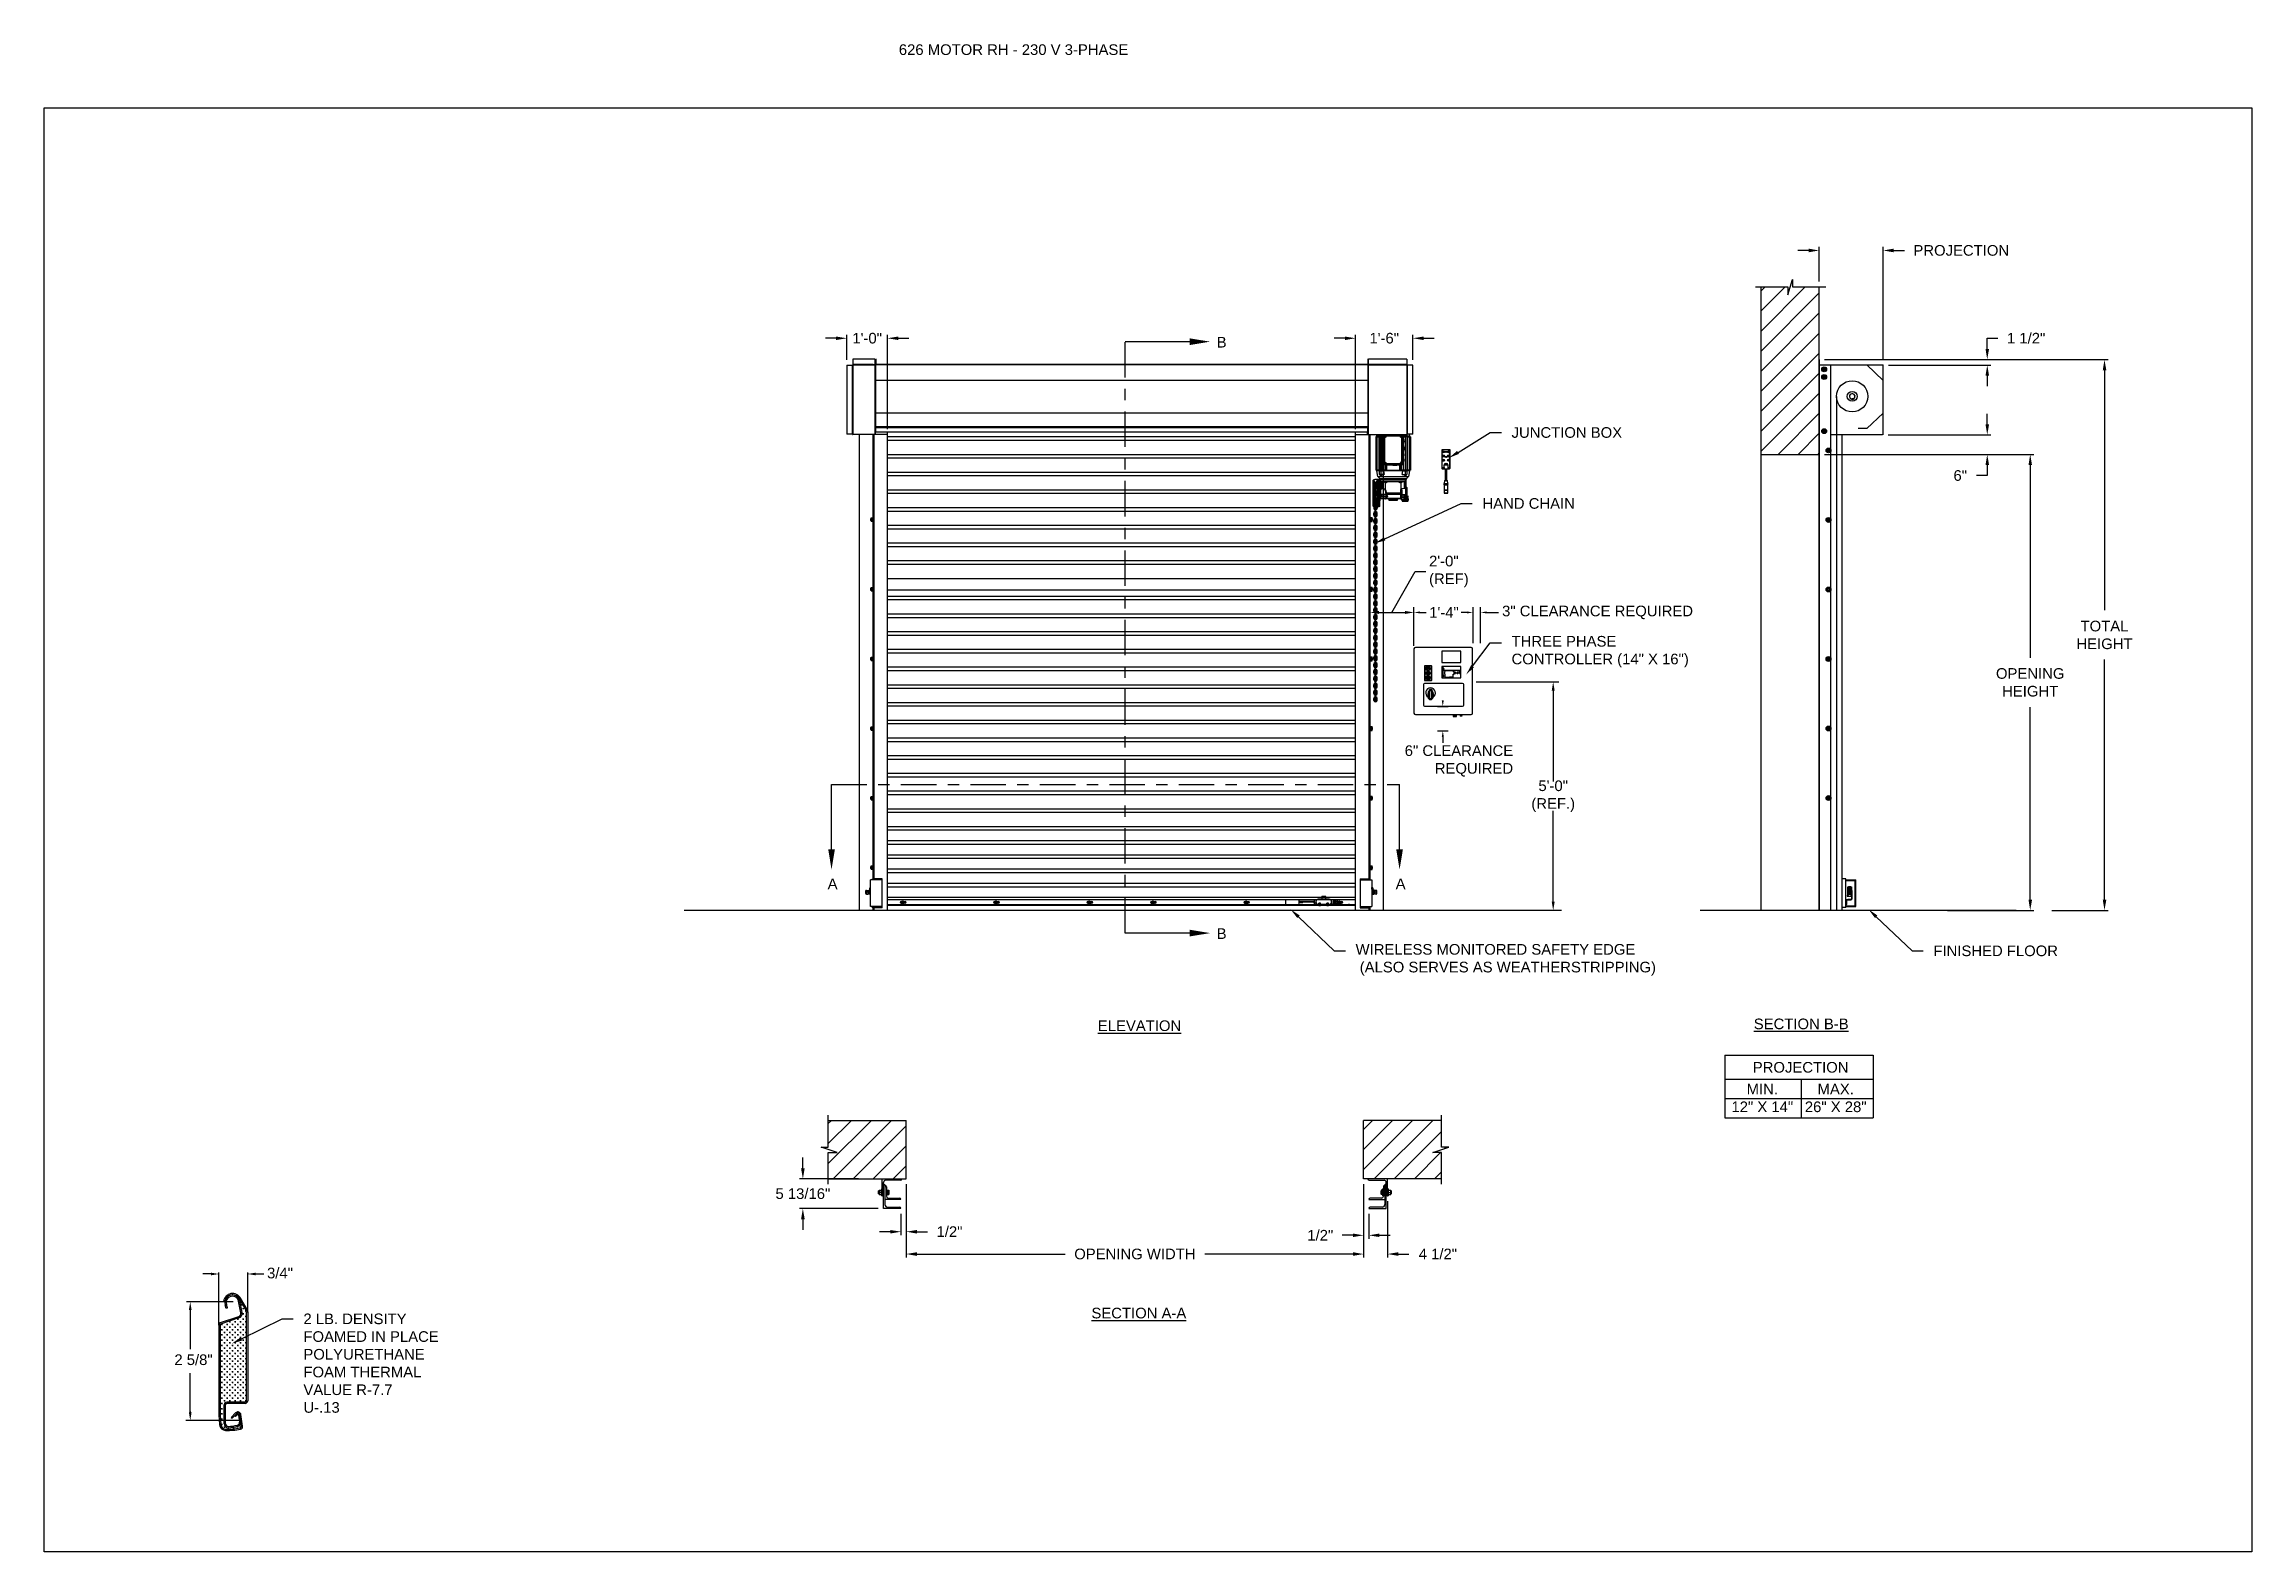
# Model space of a CAD drawing. Header units: inches. Extents: x 170 to 312, y 215 to 248.
# Drawn here: x 243.58 to 263.05, y 234.45 to 247.74 of the extents above; entities that cross this region are included whole.
import ezdxf
from ezdxf import colors
from ezdxf.entities.mleader import LeaderData, LeaderLine
from ezdxf.math import Vec2, Vec3

# ---------------------------------------------------------------- set-up
doc = ezdxf.new("R2010")
doc.units = ezdxf.units.IN
doc.header["$LTSCALE"] = 0.25
doc.header["$MEASUREMENT"] = 0
doc.linetypes.add('CENTER', pattern=[2, 1.25, -0.25, 0.25, -0.25])
for name, color, linetype in [('ANNOTATIONS', 1, 'Continuous'), ('DETAILS', 4, 'Continuous'), ('MOTOR RH', 7, 'Continuous'), ('SECTION CUTS', 6, 'CENTER')]:
    doc.layers.add(name, color=color, linetype=linetype)
doc.styles.add('ARIAL', font='arial.ttf', dxfattribs={"height": 0.09375})
doc.styles.add('ROMANS', font='Romans', dxfattribs={"height": 0.09375})
doc.styles.get("Standard").update_dxf_attribs({"font": 'romans.shx'})
doc.dimstyles.get("Standard").update_dxf_attribs({"dimscale": 60, "dimtxt": 0.0833, "dimasz": 0.0833, "dimexe": 0.0833, "dimexo": 0.04, "dimgap": 0.09, "dimtad": 0, "dimtih": 1, "dimtoh": 1, "dimdec": 4, "dimzin": 1, "dimdsep": 46, "dimlunit": 4, "dimtxsty": 'Standard', "dimcen": 0.09, "dimclrt": 150, "dimadec": 4, "dimazin": 2, "dimtfac": 1, "dimtdec": 0, "dimtofl": 0, "dimtmove": 0, "dimatfit": 3, "dimfxl": 1, "dimtolj": 1, "dimtzin": 0, "dimlwd": -1, "dimlwe": -1, "dimarcsym": 1})
doc.dimstyles.new('STANDARD$0', dxfattribs={"dimtxt": 0.09375, "dimasz": 0.09375, "dimexe": 0.03125, "dimexo": 0.046875, "dimgap": 0.09, "dimtad": 0, "dimtih": 1, "dimtoh": 1, "dimdec": 4, "dimzin": 0, "dimdsep": 46, "dimtxsty": 'ARIAL', "dimcen": 0.09, "dimadec": 0, "dimazin": 0, "dimtfac": 1, "dimtdec": 4, "dimtofl": 0, "dimtmove": 0, "dimatfit": 1, "dimfxl": 1, "dimtolj": 1, "dimtzin": 0, "dimarcsym": 0})
pattern_1 = [(45, (72.00666, -13.09525), (-0.08838835, 0.08838835), [])]

msp = doc.modelspace()

# ---------------------------------------------------------------- texts
at = {"layer": 'ANNOTATIONS', "style": 'ARIAL'}
for s, p in [('3/4"', (245.54443, 236.85856)), ('2 5/8"', (244.72698, 236.0942))]:
    msp.add_text(s, height=0.09375, dxfattribs=at).set_placement(p)
at = {"layer": 'ANNOTATIONS', "insert": (251.11633, 247.74099), "char_height": 0.09375, "width": 6.6478959, "attachment_point": 1, "line_spacing_factor": 0.86134, "style": 'ARIAL'}
msp.add_mtext('626 MOTOR RH - 230 V 3-PHASE', dxfattribs=at)
at = {"layer": 'ANNOTATIONS', "char_height": 0.09375, "style": 'ARIAL'}
for s, insert, attachment_point in [('2\'-0"\\P(REF)', (255.79235, 243.09185), 4), ('3" CLEARANCE REQUIRED', (256.4364, 242.73092), 4), ('1\'-4"', (255.79357, 242.73092), 4), ('6" CLEARANCE\\PREQUIRED', (256.53393, 241.42127), 6), ('5\'-0"\\P(REF.)', (256.88713, 241.11038), 5)]:
    msp.add_mtext(s, dxfattribs=dict(at, insert=insert, attachment_point=attachment_point))
at = {"layer": 'ANNOTATIONS', "char_height": 0.09375, "attachment_point": 2, "style": 'ARIAL'}
for s, insert, width in [('{\\LELEVATION}', (253.23901, 239.13353), 3.0834986), ('{\\LSECTION B-B}', (259.0745, 239.1495), 1.3823677), ('{\\LSECTION A-A}', (253.2331, 236.59935), 1.3823677)]:
    msp.add_mtext(s, dxfattribs=dict(at, insert=insert, width=width))
for s, width, insert in [('PROJECTION ', 1.7594917, (259.06939, 238.76655)), ('MIN.\\P12" X 14" ', 0.6711642, (258.73127, 238.57456)), ('MAX.\\P26" X 28"', 0.6567117, (259.3787, 238.57456))]:
    msp.add_mtext_dynamic_manual_height_columns(s, width=width, gutter_width=1.36268, heights=[0], dxfattribs=dict(at, insert=insert))
at = {"layer": 'SECTION CUTS', "style": 'ARIAL'}
for s, p in [('B', (253.91966, 245.06692)), ('A', (250.48836, 240.29047)), ('A', (255.49789, 240.29047)), ('B', (253.91966, 239.85164))]:
    msp.add_text(s, height=0.09375, dxfattribs=at).set_placement(p)

# ---------------------------------------------------------------- blocks, each defined once
blk = doc.blocks.new('*D60')
at = {"layer": 'ANNOTATIONS', "color": 0, "lineweight": -2, "transparency": 16777216}
for p, q in [((250.27, 237.829), (250.27, 237.923)), ((250.76, 237.736), (250.239, 237.736)), ((250.935, 237.474), (250.239, 237.474)), ((250.27, 237.38), (250.27, 237.287))]:
    blk.add_line(p, q, dxfattribs=at)
at = {"layer": 'ANNOTATIONS', "color": 0, "transparency": 16777216}
for points in [[(250.254, 237.829), (250.286, 237.829), (250.27, 237.736)], [(250.254, 237.38), (250.286, 237.38), (250.27, 237.474)]]:
    blk.add_solid(points, dxfattribs=at)
at = {"layer": 'defpoints', "color": 0, "transparency": 16777216}
for p in [(250.806, 237.736), (250.27, 237.474), (250.981, 237.474)]:
    blk.add_point(p, dxfattribs=at)
at = {"layer": 'ANNOTATIONS', "color": 0, "transparency": 16777216, "insert": (250.27, 237.605), "char_height": 0.09375, "attachment_point": 5, "style": 'ARIAL'}
blk.add_mtext('\\A1;5 13/16"', dxfattribs=at)
blk = doc.blocks.new('*D61')
at = {"layer": 'ANNOTATIONS', "color": 0, "lineweight": -2, "transparency": 16777216}
for p, q in [((255.215, 237.689), (255.215, 237.207)), ((255.262, 237.427), (255.262, 237.207)), ((255.121, 237.238), (255.027, 237.238)), ((255.355, 237.238), (255.449, 237.238))]:
    blk.add_line(p, q, dxfattribs=at)
at = {"layer": 'ANNOTATIONS', "color": 0, "transparency": 16777216}
for points in [[(255.121, 237.254), (255.121, 237.223), (255.215, 237.238)], [(255.355, 237.254), (255.355, 237.223), (255.262, 237.238)]]:
    blk.add_solid(points, dxfattribs=at)
at = {"layer": 'defpoints', "color": 0, "transparency": 16777216}
for p in [(255.215, 237.736), (255.262, 237.474), (255.262, 237.238)]:
    blk.add_point(p, dxfattribs=at)
at = {"layer": 'ANNOTATIONS', "color": 0, "transparency": 16777216, "insert": (254.833, 237.238), "char_height": 0.0938, "attachment_point": 5, "style": 'ARIAL'}
blk.add_mtext('\\A1;1/2"', dxfattribs=at)
blk = doc.blocks.new('*D62')
at = {"layer": 'ANNOTATIONS', "color": 0, "lineweight": -2, "transparency": 16777216}
for p, q in [((251.181, 237.689), (251.181, 237.238)), ((251.135, 237.427), (251.135, 237.238)), ((251.041, 237.27), (250.947, 237.27)), ((251.275, 237.27), (251.369, 237.27))]:
    blk.add_line(p, q, dxfattribs=at)
at = {"layer": 'ANNOTATIONS', "color": 0, "transparency": 16777216}
for points in [[(251.041, 237.285), (251.041, 237.254), (251.135, 237.27)], [(251.275, 237.285), (251.275, 237.254), (251.181, 237.27)]]:
    blk.add_solid(points, dxfattribs=at)
at = {"layer": 'defpoints', "color": 0, "transparency": 16777216}
for p in [(251.181, 237.736), (251.135, 237.474), (251.135, 237.27)]:
    blk.add_point(p, dxfattribs=at)
at = {"layer": 'ANNOTATIONS', "color": 0, "transparency": 16777216, "insert": (251.563, 237.27), "char_height": 0.0938, "attachment_point": 5, "style": 'ARIAL'}
blk.add_mtext('\\A1;1/2"', dxfattribs=at)
blk = doc.blocks.new('*D63')
at = {"layer": 'ANNOTATIONS', "color": 0, "lineweight": -2, "transparency": 16777216}
for p, q in [((255.05, 245.149), (254.956, 245.149)), ((255.144, 244.347), (255.144, 245.18)), ((255.65, 244.959), (255.65, 245.18)), ((255.744, 245.149), (255.837, 245.149))]:
    blk.add_line(p, q, dxfattribs=at)
at = {"layer": 'ANNOTATIONS', "color": 0, "transparency": 16777216}
for points in [[(255.05, 245.164), (255.05, 245.133), (255.144, 245.149)], [(255.744, 245.164), (255.744, 245.133), (255.65, 245.149)]]:
    blk.add_solid(points, dxfattribs=at)
at = {"layer": 'defpoints', "color": 0, "transparency": 16777216}
for p in [(255.65, 245.149), (255.65, 244.912), (255.144, 244.3)]:
    blk.add_point(p, dxfattribs=at)
at = {"layer": 'ANNOTATIONS', "color": 0, "transparency": 16777216, "insert": (255.397, 245.149), "char_height": 0.0938, "attachment_point": 5, "style": 'ARIAL'}
blk.add_mtext('\\A1;1\'-6"', dxfattribs=at)
blk = doc.blocks.new('*D64')
at = {"layer": 'ANNOTATIONS', "color": 0, "lineweight": -2, "transparency": 16777216}
for p, q in [((250.563, 245.149), (250.47, 245.149)), ((250.657, 244.959), (250.657, 245.18)), ((251.017, 244.347), (251.017, 245.18)), ((251.111, 245.149), (251.205, 245.149))]:
    blk.add_line(p, q, dxfattribs=at)
at = {"layer": 'ANNOTATIONS', "color": 0, "transparency": 16777216}
for points in [[(250.563, 245.164), (250.563, 245.133), (250.657, 245.149)], [(251.111, 245.164), (251.111, 245.133), (251.017, 245.149)]]:
    blk.add_solid(points, dxfattribs=at)
at = {"layer": 'defpoints', "color": 0, "transparency": 16777216}
for p in [(251.017, 245.149), (250.657, 244.913), (251.017, 244.3)]:
    blk.add_point(p, dxfattribs=at)
at = {"layer": 'ANNOTATIONS', "color": 0, "transparency": 16777216, "insert": (250.837, 245.149), "char_height": 0.0938, "attachment_point": 5, "style": 'ARIAL'}
blk.add_mtext('\\A1;1\'-0"', dxfattribs=at)
blk = doc.blocks.new('*D65')
at = {"layer": 'ANNOTATIONS', "color": 0, "lineweight": -2, "transparency": 16777216}
for p, q in [((255.215, 237.689), (255.215, 237.042)), ((255.427, 237.539), (255.427, 237.042)), ((255.121, 237.073), (255.027, 237.073)), ((255.521, 237.073), (255.615, 237.073))]:
    blk.add_line(p, q, dxfattribs=at)
at = {"layer": 'ANNOTATIONS', "color": 0, "transparency": 16777216}
for points in [[(255.121, 237.089), (255.121, 237.057), (255.215, 237.073)], [(255.521, 237.089), (255.521, 237.057), (255.427, 237.073)]]:
    blk.add_solid(points, dxfattribs=at)
at = {"layer": 'defpoints', "color": 0, "transparency": 16777216}
for p in [(255.215, 237.736), (255.427, 237.586), (255.427, 237.073)]:
    blk.add_point(p, dxfattribs=at)
at = {"layer": 'ANNOTATIONS', "color": 0, "transparency": 16777216, "insert": (255.87, 237.073), "char_height": 0.0938, "attachment_point": 5, "style": 'ARIAL'}
blk.add_mtext('\\A1;4 1/2"', dxfattribs=at)
blk = doc.blocks.new('*D54')
at = {"layer": 'ANNOTATIONS', "color": 0, "lineweight": -2, "transparency": 16777216}
for p, q in [((251.181, 237.689), (251.181, 237.042)), ((255.215, 237.689), (255.215, 237.042)), ((251.275, 237.073), (252.582, 237.073)), ((255.121, 237.073), (253.814, 237.073))]:
    blk.add_line(p, q, dxfattribs=at)
at = {"layer": 'ANNOTATIONS', "color": 0, "transparency": 16777216}
for points in [[(251.275, 237.089), (251.275, 237.057), (251.181, 237.073)], [(255.121, 237.089), (255.121, 237.057), (255.215, 237.073)]]:
    blk.add_solid(points, dxfattribs=at)
at = {"layer": 'defpoints', "color": 0, "transparency": 16777216}
for p in [(251.181, 237.736), (255.215, 237.736), (255.215, 237.073)]:
    blk.add_point(p, dxfattribs=at)
at = {"layer": 'ANNOTATIONS', "color": 0, "transparency": 16777216, "insert": (253.198, 237.073), "char_height": 0.09375, "attachment_point": 5, "style": 'ARIAL'}
blk.add_mtext('\\A1;OPENING WIDTH', dxfattribs=at)
blk = doc.blocks.new('*D55')
at = {"layer": 'ANNOTATIONS', "color": 0, "lineweight": -2, "transparency": 16777216}
for p, q in [((259.139, 245.923), (259.045, 245.923)), ((259.233, 245.649), (259.233, 245.954)), ((259.797, 244.96), (259.797, 245.954)), ((259.89, 245.923), (259.984, 245.923))]:
    blk.add_line(p, q, dxfattribs=at)
at = {"layer": 'ANNOTATIONS', "color": 0, "transparency": 16777216}
for points in [[(259.139, 245.939), (259.139, 245.907), (259.233, 245.923)], [(259.89, 245.939), (259.89, 245.907), (259.797, 245.923)]]:
    blk.add_solid(points, dxfattribs=at)
at = {"layer": 'defpoints', "color": 0, "transparency": 16777216}
for p in [(259.797, 245.923), (259.233, 245.602), (259.797, 244.913)]:
    blk.add_point(p, dxfattribs=at)
at = {"layer": 'ANNOTATIONS', "color": 0, "transparency": 16777216, "insert": (260.486, 245.923), "char_height": 0.09375, "attachment_point": 5, "style": 'ARIAL'}
blk.add_mtext('\\A1;PROJECTION ', dxfattribs=at)
blk = doc.blocks.new('*D56')
at = {"layer": 'ANNOTATIONS', "color": 0, "lineweight": -2, "transparency": 16777216}
for p, q in [((259.28, 244.125), (261.126, 244.125)), ((261.094, 244.031), (261.094, 242.332)), ((261.094, 240.197), (261.094, 241.897)), ((260.364, 240.103), (261.126, 240.103))]:
    blk.add_line(p, q, dxfattribs=at)
at = {"layer": 'ANNOTATIONS', "color": 0, "transparency": 16777216}
for points in [[(261.079, 244.031), (261.11, 244.031), (261.094, 244.125)], [(261.079, 240.197), (261.11, 240.197), (261.094, 240.103)]]:
    blk.add_solid(points, dxfattribs=at)
at = {"layer": 'defpoints', "color": 0, "transparency": 16777216}
for p in [(259.233, 244.125), (260.317, 240.103), (261.094, 240.103)]:
    blk.add_point(p, dxfattribs=at)
at = {"layer": 'ANNOTATIONS', "color": 0, "transparency": 16777216, "insert": (261.094, 242.114), "char_height": 0.09375, "attachment_point": 5, "style": 'ARIAL'}
blk.add_mtext('\\A1;OPENING\\PHEIGHT', dxfattribs=at)
blk = doc.blocks.new('*D57')
at = {"layer": 'ANNOTATIONS', "color": 0, "lineweight": -2, "transparency": 16777216}
for p, q in [((259.28, 244.961), (261.781, 244.961)), ((261.749, 244.867), (261.749, 242.75)), ((261.749, 240.197), (261.749, 242.315)), ((261.284, 240.103), (261.781, 240.103))]:
    blk.add_line(p, q, dxfattribs=at)
at = {"layer": 'ANNOTATIONS', "color": 0, "transparency": 16777216}
for points in [[(261.734, 244.867), (261.765, 244.867), (261.749, 244.961)], [(261.734, 240.197), (261.765, 240.197), (261.749, 240.103)]]:
    blk.add_solid(points, dxfattribs=at)
at = {"layer": 'defpoints', "color": 0, "transparency": 16777216}
for p in [(259.233, 244.961), (261.237, 240.103), (261.749, 240.103)]:
    blk.add_point(p, dxfattribs=at)
at = {"layer": 'ANNOTATIONS', "color": 0, "transparency": 16777216, "insert": (261.749, 242.532), "char_height": 0.0938, "attachment_point": 5, "style": 'ARIAL'}
blk.add_mtext('\\A1;TOTAL\\PHEIGHT', dxfattribs=at)
blk = doc.blocks.new('*D58')
at = {"layer": 'ANNOTATIONS', "color": 0, "lineweight": -2, "transparency": 16777216}
for p, q in [((260.715, 244.39), (260.715, 244.483)), ((259.841, 244.296), (260.746, 244.296)), ((259.841, 244.125), (260.746, 244.125)), ((260.715, 244.031), (260.715, 243.938)), ((260.715, 243.938), (260.621, 243.938))]:
    blk.add_line(p, q, dxfattribs=at)
at = {"layer": 'ANNOTATIONS', "color": 0, "transparency": 16777216}
for points in [[(260.7, 244.39), (260.731, 244.39), (260.715, 244.296)], [(260.7, 244.031), (260.731, 244.031), (260.715, 244.125)]]:
    blk.add_solid(points, dxfattribs=at)
at = {"layer": 'defpoints', "color": 0, "transparency": 16777216}
for p in [(259.794, 244.296), (259.794, 244.125), (260.715, 244.125)]:
    blk.add_point(p, dxfattribs=at)
at = {"layer": 'ANNOTATIONS', "color": 0, "transparency": 16777216, "insert": (260.477, 243.938), "char_height": 0.0938, "attachment_point": 5, "style": 'ARIAL'}
blk.add_mtext('\\A1;6"', dxfattribs=at)
blk = doc.blocks.new('*D59')
at = {"layer": 'ANNOTATIONS', "color": 0, "lineweight": -2, "transparency": 16777216}
for p, q in [((260.715, 245.055), (260.715, 245.149)), ((260.715, 245.149), (260.809, 245.149)), ((259.843, 244.961), (260.746, 244.961)), ((259.843, 244.913), (260.746, 244.913)), ((260.715, 244.82), (260.715, 244.726))]:
    blk.add_line(p, q, dxfattribs=at)
at = {"layer": 'ANNOTATIONS', "color": 0, "transparency": 16777216}
for points in [[(260.7, 245.055), (260.731, 245.055), (260.715, 244.961)], [(260.7, 244.82), (260.731, 244.82), (260.715, 244.913)]]:
    blk.add_solid(points, dxfattribs=at)
at = {"layer": 'defpoints', "color": 0, "transparency": 16777216}
for p in [(259.797, 244.961), (260.715, 244.961), (259.797, 244.913)]:
    blk.add_point(p, dxfattribs=at)
at = {"layer": 'ANNOTATIONS', "color": 0, "transparency": 16777216, "insert": (261.058, 245.149), "char_height": 0.0938, "attachment_point": 5, "style": 'ARIAL'}
blk.add_mtext('\\A1;1 1/2"', dxfattribs=at)

# ---------------------------------------------------------------- dimensions: what is measured, and where the dimension line sits
at = {"layer": 'ANNOTATIONS'}
dim = msp.add_linear_dim(base=(259.79658, 245.92298), p1=(259.2327, 245.60178), p2=(259.79658, 244.91339), text='PROJECTION ', dimstyle='STANDARD$0', dxfattribs=at)
dim.commit()
dim.dimension.update_dxf_attribs({"geometry": '*D55', "text_midpoint": (260.48569, 245.92298)})
for base, p1, p2, text, picture, middle in [((251.01742, 245.14882), (250.65722, 244.91253), (251.01742, 244.3), '1\'-0"', '*D64', (250.83732, 245.14882)), ((255.64986, 245.14882), (255.14392, 244.3), (255.64986, 244.91215), '1\'-6"', '*D63', (255.39689, 245.14882)), ((255.26166, 237.23838), (255.21479, 237.73574), (255.26166, 237.47405), '1/2"', '*D61', (254.83321, 237.23838)), ((255.42729, 237.07293), (255.21479, 237.73574), (255.42729, 237.58574), '4 1/2"', '*D65', (255.86978, 237.07293))]:
    dim = msp.add_linear_dim(base=base, p1=p1, p2=p2, text=text, dimstyle='STANDARD$0', dxfattribs=at)
    dim.commit()
    dim.dimension.update_dxf_attribs({"geometry": picture, "text_midpoint": middle, "dimtype": 160})
for base, p1, p2, text, picture, middle in [((260.71525, 244.96103), (259.79658, 244.91339), (259.79658, 244.96103), '1 1/2"', '*D59', (261.05769, 245.14853)), ((261.74928, 240.10342), (259.2327, 244.96103), (261.23723, 240.10342), 'TOTAL\\PHEIGHT', '*D57', (261.74928, 242.53223)), ((260.71525, 244.12505), (259.79445, 244.29598), (259.79445, 244.12505), '6"', '*D58', (260.47737, 243.93755)), ((261.09429, 240.10342), (259.2327, 244.12505), (260.31689, 240.10342), 'OPENING\\PHEIGHT', '*D56', (261.09429, 242.11424))]:
    dim = msp.add_linear_dim(base=base, p1=p1, p2=p2, angle=90, text=text, dimstyle='STANDARD$0', dxfattribs=at)
    dim.commit()
    dim.dimension.update_dxf_attribs({"geometry": picture, "text_midpoint": middle})
for base, p1, p2, angle, text, picture, middle in [((250.2701, 237.47405), (250.80645, 237.73573), (250.98145, 237.47405), 90, '5 13/16"', '*D60', (250.2701, 237.60489)), ((251.13458, 237.26963), (251.18145, 237.73574), (251.13458, 237.47405), 180, '1/2"', '*D62', (251.56303, 237.26963))]:
    dim = msp.add_linear_dim(base=base, p1=p1, p2=p2, angle=angle, text=text, dimstyle='STANDARD$0', dxfattribs=at)
    dim.commit()
    dim.dimension.update_dxf_attribs({"geometry": picture, "text_midpoint": middle, "dimtype": 160})
dim = msp.add_aligned_dim(p1=(251.18145, 237.73574), p2=(255.21479, 237.73574), distance=-0.6628, text='OPENING WIDTH', dimstyle='STANDARD$0', dxfattribs=at)
dim.commit()
dim.dimension.update_dxf_attribs({"geometry": '*D54', "text_midpoint": (253.19812, 237.07293)})

# ---------------------------------------------------------------- hatches: boundary and pattern name
at = {"layer": 'MOTOR RH'}
h = msp.add_hatch(dxfattribs=at)
h.set_pattern_fill('ANSI31', color=256, style=0)
h.set_pattern_definition(pattern_1)
h.paths.add_polyline_path([(258.71707, 244.12505), (259.2327, 244.12505), (259.2327, 245.60178), (258.9962, 245.60178), (258.9962, 245.66644), (258.95779, 245.53308), (258.95779, 245.60178), (258.71707, 245.60178)])
h = msp.add_hatch(dxfattribs=at)
h.set_pattern_fill('ANSI31', color=256, style=0)
h.set_pattern_definition(pattern_1)
h.paths.add_polyline_path([(251.18145, 238.25136), (250.49395, 238.25136), (250.49395, 238.01416), (250.42985, 238.01416), (250.57192, 237.96726), (250.49395, 237.96726), (250.49395, 237.73574), (251.18145, 237.73574), (251.18145, 237.89824)])
h = msp.add_hatch(dxfattribs=at)
h.set_pattern_fill('ANSI31', color=256, style=0)
h.set_pattern_definition(pattern_1)
h.paths.add_polyline_path([(255.96639, 238.01416), (255.90229, 238.01416), (255.90229, 238.25136), (255.21479, 238.25136), (255.21479, 237.73574), (255.23296, 237.73574), (255.90229, 237.73574), (255.90229, 237.96726), (255.82432, 237.96726)])

# ---------------------------------------------------------------- linework, layer by layer
at = {"layer": 'ANNOTATIONS'}
for p, q in [((255.34947, 242.73092), (255.58151, 242.73092)), ((255.65918, 242.43625), (255.65918, 242.77806)), ((255.71232, 242.73092), (255.76546, 242.73092)), ((256.12722, 242.73092), (256.07408, 242.73092)), ((256.18066, 242.46136), (256.18066, 242.77806)), ((256.24634, 242.46136), (256.24634, 242.77806)), ((256.29948, 242.73092), (256.40408, 242.73092)), ((256.20661, 242.11772), (256.93823, 242.11772)), ((256.88713, 242.04006), (256.88713, 241.23964)), ((255.8663, 241.90233), (255.96056, 241.90233)), ((255.8663, 241.68703), (255.96056, 241.68703)), ((255.91343, 241.63389), (255.91343, 241.58075)), ((256.88713, 240.18109), (256.88713, 240.98112)), ((258.4007, 238.82598), (258.4007, 238.27461)), ((258.4007, 238.82598), (259.70847, 238.82598)), ((259.70847, 238.82598), (259.70847, 238.27461)), ((258.4007, 238.61451), (259.70847, 238.61451)), ((259.07355, 238.61451), (259.07355, 238.27461)), ((258.4007, 238.44456), (259.70847, 238.44456)), ((258.4007, 238.27461), (259.70847, 238.27461)), ((245.04961, 236.89707), (244.97929, 236.89707)), ((245.11993, 236.45367), (245.11993, 236.90973)), ((245.37439, 236.56415), (245.37439, 236.90973)), ((245.44471, 236.89707), (245.51503, 236.89707)), ((245.24504, 236.65049), (244.83493, 236.65049)), ((244.86715, 236.58016), (244.86715, 236.2337)), ((244.86715, 235.67628), (244.86715, 236.02274)), ((245.29143, 235.60596), (244.82926, 235.60596))]:
    msp.add_line(p, q, dxfattribs=at)
for p in [(245.37439, 236.89707), (244.86715, 235.68046)]:
    msp.add_point(p, dxfattribs=at)
for points in [[(255.34947, 242.71798), (255.34947, 242.74387), (255.27181, 242.73092)], [(255.58151, 242.71798), (255.58151, 242.74387), (255.65918, 242.73092)], [(255.71232, 242.73978), (255.71232, 242.72207), (255.65918, 242.73092)], [(256.12722, 242.73978), (256.12722, 242.72207), (256.18036, 242.73092)], [(256.29948, 242.73978), (256.29948, 242.72207), (256.24634, 242.73092)], [(256.87419, 242.04006), (256.90007, 242.04006), (256.88713, 242.11772)], [(255.90458, 241.95547), (255.92229, 241.95547), (255.91343, 241.90233)], [(255.90458, 241.63389), (255.92229, 241.63389), (255.91343, 241.68703)], [(256.87419, 240.18109), (256.90007, 240.18109), (256.88713, 240.10342)], [(245.04961, 236.88535), (245.04961, 236.90879), (245.11993, 236.89707)], [(245.44471, 236.88535), (245.44471, 236.90879), (245.37439, 236.89707)], [(244.87887, 236.58016), (244.85543, 236.58016), (244.86715, 236.65049)], [(244.87887, 235.67628), (244.85543, 235.67628), (244.86715, 235.60596)]]:
    msp.add_solid(points, dxfattribs=at)
at = {"layer": 'defpoints'}
msp.add_lwpolyline([(263.04861, 234.44685), (243.57874, 234.44685), (243.57874, 247.18196), (263.04861, 247.18196)], close=True, dxfattribs=at)
at = {"layer": 'DETAILS'}
for p, q in [((245.17234, 236.6534), (245.16137, 236.65534)), ((245.18529, 236.59396), (245.17514, 236.62545)), ((245.19588, 236.5974), (245.18529, 236.59396)), ((245.19588, 236.5974), (245.18575, 236.62886)), ((245.31381, 236.556), (245.29335, 236.657)), ((245.3592, 236.57721), (245.30163, 236.67691)), ((245.32468, 236.55845), (245.30427, 236.65921)), ((245.3095, 236.66328), (245.3095, 236.65508)), ((245.36768, 236.58478), (245.31128, 236.68248)), ((245.32624, 236.62527), (245.31464, 236.62527)), ((245.32044, 236.63107), (245.32044, 236.61947)), ((245.33851, 236.59126), (245.32691, 236.59126)), ((245.33271, 236.59706), (245.33271, 236.58546)), ((245.36172, 236.56805), (245.35012, 236.56805)), ((245.35592, 236.57385), (245.35592, 236.56225)), ((245.37439, 236.55975), (245.37439, 235.77897)), ((245.11993, 236.44927), (245.11993, 235.65298)), ((245.13107, 236.44927), (245.13107, 235.65298)), ((245.29322, 236.51982), (245.13185, 236.46582)), ((245.29676, 236.50925), (245.13538, 236.45526)), ((245.15284, 236.45201), (245.14124, 236.45201)), ((245.15284, 236.40559), (245.14124, 236.40559)), ((245.14704, 236.45781), (245.14704, 236.4462)), ((245.14704, 236.41139), (245.14704, 236.39979)), ((245.14704, 236.36497), (245.14704, 236.35337)), ((245.17605, 236.4288), (245.16445, 236.4288)), ((245.17605, 236.38238), (245.16445, 236.38238)), ((245.17025, 236.4346), (245.17025, 236.423)), ((245.17025, 236.38818), (245.17025, 236.37658)), ((245.19926, 236.45201), (245.18765, 236.45201)), ((245.19926, 236.40559), (245.18765, 236.40559)), ((245.19346, 236.45781), (245.19346, 236.4462)), ((245.19346, 236.41139), (245.19346, 236.39979)), ((245.19346, 236.36497), (245.19346, 236.35337)), ((245.22247, 236.47522), (245.21086, 236.47522)), ((245.22247, 236.4288), (245.21086, 236.4288)), ((245.22247, 236.38238), (245.21086, 236.38238)), ((245.21667, 236.48102), (245.21667, 236.46941)), ((245.21667, 236.4346), (245.21667, 236.423)), ((245.21667, 236.38818), (245.21667, 236.37658)), ((245.24568, 236.45201), (245.23407, 236.45201)), ((245.24568, 236.40559), (245.23407, 236.40559)), ((245.23987, 236.45781), (245.23987, 236.4462)), ((245.23987, 236.41139), (245.23987, 236.39979)), ((245.23987, 236.36497), (245.23987, 236.35337)), ((245.26889, 236.47522), (245.25728, 236.47522)), ((245.26889, 236.4288), (245.25728, 236.4288)), ((245.26889, 236.38238), (245.25728, 236.38238)), ((245.26308, 236.48102), (245.26308, 236.46941)), ((245.26308, 236.4346), (245.26308, 236.423)), ((245.26308, 236.38818), (245.26308, 236.37658)), ((245.29209, 236.49842), (245.28049, 236.49842)), ((245.29209, 236.45201), (245.28049, 236.45201)), ((245.29209, 236.40559), (245.28049, 236.40559)), ((245.28629, 236.50423), (245.28629, 236.49262)), ((245.28629, 236.45781), (245.28629, 236.4462)), ((245.28629, 236.41139), (245.28629, 236.39979)), ((245.28629, 236.36497), (245.28629, 236.35337)), ((245.3153, 236.47522), (245.3037, 236.47522)), ((245.3153, 236.4288), (245.3037, 236.4288)), ((245.3153, 236.38238), (245.3037, 236.38238)), ((245.3095, 236.51613), (245.3095, 236.51583)), ((245.3095, 236.48102), (245.3095, 236.46941)), ((245.3095, 236.4346), (245.3095, 236.423)), ((245.3095, 236.38818), (245.3095, 236.37658)), ((245.3153, 236.52163), (245.31528, 236.52163)), ((245.33851, 236.54484), (245.32691, 236.54484)), ((245.33851, 236.49842), (245.32691, 236.49842)), ((245.33851, 236.45201), (245.32691, 236.45201)), ((245.33851, 236.40559), (245.32691, 236.40559)), ((245.33271, 236.55064), (245.33271, 236.53904)), ((245.33271, 236.50423), (245.33271, 236.49262)), ((245.33271, 236.45781), (245.33271, 236.4462)), ((245.33271, 236.41139), (245.33271, 236.39979)), ((245.33271, 236.36497), (245.33271, 236.35337)), ((245.36172, 236.52163), (245.35012, 236.52163)), ((245.36172, 236.47522), (245.35012, 236.47522)), ((245.36172, 236.4288), (245.35012, 236.4288)), ((245.36172, 236.38238), (245.35012, 236.38238)), ((245.35592, 236.52743), (245.35592, 236.51583)), ((245.35592, 236.48102), (245.35592, 236.46941)), ((245.35592, 236.4346), (245.35592, 236.423)), ((245.35592, 236.38818), (245.35592, 236.37658)), ((245.15284, 236.35917), (245.14124, 236.35917)), ((245.15284, 236.31275), (245.14124, 236.31275)), ((245.15284, 236.26634), (245.14124, 236.26634)), ((245.15284, 236.21992), (245.14124, 236.21992)), ((245.15284, 236.1735), (245.14124, 236.1735)), ((245.14704, 236.31856), (245.14704, 236.30695)), ((245.14704, 236.27214), (245.14704, 236.26053)), ((245.14704, 236.22572), (245.14704, 236.21412)), ((245.14704, 236.1793), (245.14704, 236.1677)), ((245.17605, 236.33596), (245.16445, 236.33596)), ((245.17605, 236.28955), (245.16445, 236.28955)), ((245.17605, 236.24313), (245.16445, 236.24313)), ((245.17605, 236.19671), (245.16445, 236.19671)), ((245.17025, 236.34176), (245.17025, 236.33016)), ((245.17025, 236.29535), (245.17025, 236.28374)), ((245.17025, 236.24893), (245.17025, 236.23733)), ((245.17025, 236.20251), (245.17025, 236.19091)), ((245.19926, 236.35917), (245.18765, 236.35917)), ((245.19926, 236.31275), (245.18765, 236.31275)), ((245.19926, 236.26634), (245.18765, 236.26634)), ((245.19926, 236.21992), (245.18765, 236.21992)), ((245.19926, 236.1735), (245.18765, 236.1735)), ((245.19346, 236.31856), (245.19346, 236.30695)), ((245.19346, 236.27214), (245.19346, 236.26053)), ((245.19346, 236.22572), (245.19346, 236.21412)), ((245.19346, 236.1793), (245.19346, 236.1677)), ((245.22247, 236.33596), (245.21086, 236.33596)), ((245.22247, 236.28955), (245.21086, 236.28955)), ((245.22247, 236.24313), (245.21086, 236.24313)), ((245.22247, 236.19671), (245.21086, 236.19671)), ((245.21667, 236.34176), (245.21667, 236.33016)), ((245.21667, 236.29535), (245.21667, 236.28374)), ((245.21667, 236.24893), (245.21667, 236.23733)), ((245.21667, 236.20251), (245.21667, 236.19091)), ((245.24568, 236.35917), (245.23407, 236.35917)), ((245.24568, 236.31275), (245.23407, 236.31275)), ((245.24568, 236.26634), (245.23407, 236.26634)), ((245.24568, 236.21992), (245.23407, 236.21992)), ((245.24568, 236.1735), (245.23407, 236.1735)), ((245.23987, 236.31856), (245.23987, 236.30695)), ((245.23987, 236.27214), (245.23987, 236.26053)), ((245.23987, 236.22572), (245.23987, 236.21412)), ((245.23987, 236.1793), (245.23987, 236.1677)), ((245.26889, 236.33596), (245.25728, 236.33596)), ((245.26889, 236.28955), (245.25728, 236.28955)), ((245.26889, 236.24313), (245.25728, 236.24313)), ((245.26889, 236.19671), (245.25728, 236.19671)), ((245.26308, 236.34176), (245.26308, 236.33016)), ((245.26308, 236.29535), (245.26308, 236.28374)), ((245.26308, 236.24893), (245.26308, 236.23733)), ((245.26308, 236.20251), (245.26308, 236.19091)), ((245.29209, 236.35917), (245.28049, 236.35917)), ((245.29209, 236.31275), (245.28049, 236.31275)), ((245.29209, 236.26634), (245.28049, 236.26634)), ((245.29209, 236.21992), (245.28049, 236.21992)), ((245.29209, 236.1735), (245.28049, 236.1735)), ((245.28629, 236.31856), (245.28629, 236.30695)), ((245.28629, 236.27214), (245.28629, 236.26053)), ((245.28629, 236.22572), (245.28629, 236.21412)), ((245.28629, 236.1793), (245.28629, 236.1677)), ((245.3153, 236.33596), (245.3037, 236.33596)), ((245.3153, 236.28955), (245.3037, 236.28955)), ((245.3153, 236.24313), (245.3037, 236.24313)), ((245.3153, 236.19671), (245.3037, 236.19671)), ((245.3095, 236.34176), (245.3095, 236.33016)), ((245.3095, 236.29535), (245.3095, 236.28374)), ((245.3095, 236.24893), (245.3095, 236.23733)), ((245.3095, 236.20251), (245.3095, 236.19091)), ((245.33851, 236.35917), (245.32691, 236.35917)), ((245.33851, 236.31275), (245.32691, 236.31275)), ((245.33851, 236.26634), (245.32691, 236.26634)), ((245.33851, 236.21992), (245.32691, 236.21992)), ((245.33851, 236.1735), (245.32691, 236.1735)), ((245.33271, 236.31856), (245.33271, 236.30695)), ((245.33271, 236.27214), (245.33271, 236.26053)), ((245.33271, 236.22572), (245.33271, 236.21412)), ((245.33271, 236.1793), (245.33271, 236.1677)), ((245.36172, 236.33596), (245.35012, 236.33596)), ((245.36172, 236.28955), (245.35012, 236.28955)), ((245.36172, 236.24313), (245.35012, 236.24313)), ((245.36172, 236.19671), (245.35012, 236.19671)), ((245.35592, 236.34176), (245.35592, 236.33016)), ((245.35592, 236.29535), (245.35592, 236.28374)), ((245.35592, 236.24893), (245.35592, 236.23733)), ((245.35592, 236.20251), (245.35592, 236.19091)), ((245.15284, 236.12708), (245.14124, 236.12708)), ((245.15284, 236.08067), (245.14124, 236.08067)), ((245.15284, 236.03425), (245.14124, 236.03425)), ((245.15284, 235.98783), (245.14124, 235.98783)), ((245.14704, 236.13289), (245.14704, 236.12128)), ((245.14704, 236.08647), (245.14704, 236.07486)), ((245.14704, 236.04005), (245.14704, 236.02845)), ((245.14704, 235.99363), (245.14704, 235.98203)), ((245.17605, 236.15029), (245.16445, 236.15029)), ((245.17605, 236.10388), (245.16445, 236.10388)), ((245.17605, 236.05746), (245.16445, 236.05746)), ((245.17605, 236.01104), (245.16445, 236.01104)), ((245.17025, 236.15609), (245.17025, 236.14449)), ((245.17025, 236.10968), (245.17025, 236.09807)), ((245.17025, 236.06326), (245.17025, 236.05166)), ((245.17025, 236.01684), (245.17025, 236.00524)), ((245.19926, 236.12708), (245.18765, 236.12708)), ((245.19926, 236.08067), (245.18765, 236.08067)), ((245.19926, 236.03425), (245.18765, 236.03425)), ((245.19926, 235.98783), (245.18765, 235.98783)), ((245.19346, 236.13289), (245.19346, 236.12128)), ((245.19346, 236.08647), (245.19346, 236.07486)), ((245.19346, 236.04005), (245.19346, 236.02845)), ((245.19346, 235.99363), (245.19346, 235.98203)), ((245.22247, 236.15029), (245.21086, 236.15029)), ((245.22247, 236.10388), (245.21086, 236.10388)), ((245.22247, 236.05746), (245.21086, 236.05746)), ((245.22247, 236.01104), (245.21086, 236.01104)), ((245.21667, 236.15609), (245.21667, 236.14449)), ((245.21667, 236.10968), (245.21667, 236.09807)), ((245.21667, 236.06326), (245.21667, 236.05166)), ((245.21667, 236.01684), (245.21667, 236.00524)), ((245.24568, 236.12708), (245.23407, 236.12708)), ((245.24568, 236.08067), (245.23407, 236.08067)), ((245.24568, 236.03425), (245.23407, 236.03425)), ((245.24568, 235.98783), (245.23407, 235.98783)), ((245.23987, 236.13289), (245.23987, 236.12128)), ((245.23987, 236.08647), (245.23987, 236.07486)), ((245.23987, 236.04005), (245.23987, 236.02845)), ((245.23987, 235.99363), (245.23987, 235.98203)), ((245.26889, 236.15029), (245.25728, 236.15029)), ((245.26889, 236.10388), (245.25728, 236.10388)), ((245.26889, 236.05746), (245.25728, 236.05746)), ((245.26889, 236.01104), (245.25728, 236.01104)), ((245.26308, 236.15609), (245.26308, 236.14449)), ((245.26308, 236.10968), (245.26308, 236.09807)), ((245.26308, 236.06326), (245.26308, 236.05166)), ((245.26308, 236.01684), (245.26308, 236.00524)), ((245.29209, 236.12708), (245.28049, 236.12708)), ((245.29209, 236.08067), (245.28049, 236.08067)), ((245.29209, 236.03425), (245.28049, 236.03425)), ((245.29209, 235.98783), (245.28049, 235.98783)), ((245.28629, 236.13289), (245.28629, 236.12128)), ((245.28629, 236.08647), (245.28629, 236.07486)), ((245.28629, 236.04005), (245.28629, 236.02845)), ((245.28629, 235.99363), (245.28629, 235.98203)), ((245.3153, 236.15029), (245.3037, 236.15029)), ((245.3153, 236.10388), (245.3037, 236.10388)), ((245.3153, 236.05746), (245.3037, 236.05746)), ((245.3153, 236.01104), (245.3037, 236.01104)), ((245.3095, 236.15609), (245.3095, 236.14449)), ((245.3095, 236.10968), (245.3095, 236.09807)), ((245.3095, 236.06326), (245.3095, 236.05166)), ((245.3095, 236.01684), (245.3095, 236.00524)), ((245.33851, 236.12708), (245.32691, 236.12708)), ((245.33851, 236.08067), (245.32691, 236.08067)), ((245.33851, 236.03425), (245.32691, 236.03425)), ((245.33851, 235.98783), (245.32691, 235.98783)), ((245.33271, 236.13289), (245.33271, 236.12128)), ((245.33271, 236.08647), (245.33271, 236.07486)), ((245.33271, 236.04005), (245.33271, 236.02845)), ((245.33271, 235.99363), (245.33271, 235.98203)), ((245.36172, 236.15029), (245.35012, 236.15029)), ((245.36172, 236.10388), (245.35012, 236.10388)), ((245.36172, 236.05746), (245.35012, 236.05746)), ((245.36172, 236.01104), (245.35012, 236.01104)), ((245.35592, 236.15609), (245.35592, 236.14449)), ((245.35592, 236.10968), (245.35592, 236.09807)), ((245.35592, 236.06326), (245.35592, 236.05166)), ((245.35592, 236.01684), (245.35592, 236.00524)), ((245.15284, 235.94141), (245.14124, 235.94141)), ((245.15284, 235.895), (245.14124, 235.895)), ((245.15284, 235.84858), (245.14124, 235.84858)), ((245.15284, 235.80216), (245.14124, 235.80216)), ((245.14704, 235.94722), (245.14704, 235.93561)), ((245.14704, 235.9008), (245.14704, 235.88919)), ((245.14704, 235.85438), (245.14704, 235.84278)), ((245.14704, 235.80796), (245.14704, 235.79636)), ((245.17605, 235.96462), (245.16445, 235.96462)), ((245.17605, 235.91821), (245.16445, 235.91821)), ((245.17605, 235.87179), (245.16445, 235.87179)), ((245.17605, 235.82537), (245.16445, 235.82537)), ((245.17025, 235.97042), (245.17025, 235.95882)), ((245.17025, 235.92401), (245.17025, 235.9124)), ((245.17025, 235.87759), (245.17025, 235.86599)), ((245.17025, 235.83117), (245.17025, 235.81957)), ((245.17025, 235.78475), (245.17025, 235.77315)), ((245.19926, 235.94141), (245.18765, 235.94141)), ((245.19926, 235.895), (245.18765, 235.895)), ((245.19926, 235.84858), (245.18765, 235.84858)), ((245.19926, 235.80216), (245.18765, 235.80216)), ((245.19346, 235.94722), (245.19346, 235.93561)), ((245.19346, 235.9008), (245.19346, 235.88919)), ((245.19346, 235.85438), (245.19346, 235.84278)), ((245.19346, 235.80796), (245.19346, 235.79636)), ((245.22247, 235.96462), (245.21086, 235.96462)), ((245.22247, 235.91821), (245.21086, 235.91821)), ((245.22247, 235.87179), (245.21086, 235.87179)), ((245.22247, 235.82537), (245.21086, 235.82537)), ((245.21667, 235.97042), (245.21667, 235.95882)), ((245.21667, 235.92401), (245.21667, 235.9124)), ((245.21667, 235.87759), (245.21667, 235.86599)), ((245.21667, 235.83117), (245.21667, 235.81957)), ((245.21667, 235.78475), (245.21667, 235.77315)), ((245.24568, 235.94141), (245.23407, 235.94141)), ((245.24568, 235.895), (245.23407, 235.895)), ((245.24568, 235.84858), (245.23407, 235.84858)), ((245.24568, 235.80216), (245.23407, 235.80216)), ((245.23987, 235.94722), (245.23987, 235.93561)), ((245.23987, 235.9008), (245.23987, 235.88919)), ((245.23987, 235.85438), (245.23987, 235.84278)), ((245.23987, 235.80796), (245.23987, 235.79636)), ((245.26889, 235.96462), (245.25728, 235.96462)), ((245.26889, 235.91821), (245.25728, 235.91821)), ((245.26889, 235.87179), (245.25728, 235.87179)), ((245.26889, 235.82537), (245.25728, 235.82537)), ((245.26308, 235.97042), (245.26308, 235.95882)), ((245.26308, 235.92401), (245.26308, 235.9124)), ((245.26308, 235.87759), (245.26308, 235.86599)), ((245.26308, 235.83117), (245.26308, 235.81957)), ((245.26308, 235.78475), (245.26308, 235.77315)), ((245.29209, 235.94141), (245.28049, 235.94141)), ((245.29209, 235.895), (245.28049, 235.895)), ((245.29209, 235.84858), (245.28049, 235.84858)), ((245.29209, 235.80216), (245.28049, 235.80216)), ((245.28629, 235.94722), (245.28629, 235.93561)), ((245.28629, 235.9008), (245.28629, 235.88919)), ((245.28629, 235.85438), (245.28629, 235.84278)), ((245.28629, 235.80796), (245.28629, 235.79636)), ((245.3153, 235.96462), (245.3037, 235.96462)), ((245.3153, 235.91821), (245.3037, 235.91821)), ((245.3153, 235.87179), (245.3037, 235.87179)), ((245.3153, 235.82537), (245.3037, 235.82537)), ((245.3095, 235.97042), (245.3095, 235.95882)), ((245.3095, 235.92401), (245.3095, 235.9124)), ((245.3095, 235.87759), (245.3095, 235.86599)), ((245.3095, 235.83117), (245.3095, 235.81957)), ((245.3095, 235.78475), (245.3095, 235.77315)), ((245.33851, 235.94141), (245.32691, 235.94141)), ((245.33851, 235.895), (245.32691, 235.895)), ((245.33851, 235.84858), (245.32691, 235.84858)), ((245.33851, 235.80216), (245.32691, 235.80216)), ((245.33271, 235.94722), (245.33271, 235.93561)), ((245.33271, 235.9008), (245.33271, 235.88919)), ((245.33271, 235.85438), (245.33271, 235.84278)), ((245.33271, 235.80796), (245.33271, 235.79636)), ((245.36172, 235.96462), (245.35012, 235.96462)), ((245.36172, 235.91821), (245.35012, 235.91821)), ((245.36172, 235.87179), (245.35012, 235.87179)), ((245.36172, 235.82537), (245.35012, 235.82537)), ((245.35592, 235.97042), (245.35592, 235.95882)), ((245.35592, 235.92401), (245.35592, 235.9124)), ((245.35592, 235.87759), (245.35592, 235.86599)), ((245.35592, 235.83117), (245.35592, 235.81957)), ((245.35592, 235.78475), (245.35592, 235.77315)), ((245.11993, 235.65298), (245.12581, 235.56893)), ((245.13107, 235.65298), (245.13675, 235.56977)), ((245.15284, 235.75574), (245.14124, 235.75574)), ((245.15284, 235.70933), (245.14124, 235.70933)), ((245.15284, 235.66291), (245.14124, 235.66291)), ((245.15284, 235.61649), (245.14124, 235.61649)), ((245.14704, 235.76155), (245.14704, 235.74994)), ((245.14704, 235.71513), (245.14704, 235.70352)), ((245.14704, 235.66871), (245.14704, 235.65711)), ((245.14704, 235.62229), (245.14704, 235.61069)), ((245.17605, 235.77895), (245.16445, 235.77895)), ((245.16671, 235.73254), (245.16445, 235.73254)), ((245.16671, 235.68612), (245.16445, 235.68612)), ((245.16671, 235.6397), (245.16445, 235.6397)), ((245.16671, 235.59328), (245.16445, 235.59328)), ((245.16671, 235.57659), (245.16671, 235.74324)), ((245.17777, 235.57659), (245.17777, 235.74324)), ((245.351, 235.75557), (245.1901, 235.75557)), ((245.22247, 235.77895), (245.21086, 235.77895)), ((245.22948, 235.63256), (245.26718, 235.67198)), ((245.22948, 235.63256), (245.23749, 235.62482)), ((245.23749, 235.62482), (245.27523, 235.66428)), ((245.26889, 235.77895), (245.25728, 235.77895)), ((245.26681, 235.63949), (245.25859, 235.64689)), ((245.26681, 235.63949), (245.27991, 235.65388)), ((245.29183, 235.65192), (245.30155, 235.59149)), ((245.31708, 235.55408), (245.30322, 235.6552)), ((245.3153, 235.77895), (245.3037, 235.77895)), ((245.32811, 235.55559), (245.31426, 235.65671)), ((245.36172, 235.77895), (245.35012, 235.77895)), ((245.15284, 235.57007), (245.14124, 235.57007)), ((245.14704, 235.57588), (245.14704, 235.56427)), ((245.17605, 235.54687), (245.16445, 235.54687)), ((245.17025, 235.55267), (245.17025, 235.54106)), ((245.20603, 235.53597), (245.19442, 235.53597)), ((245.20022, 235.54177), (245.20022, 235.53017)), ((245.25344, 235.53869), (245.24184, 235.53869)), ((245.24764, 235.54395), (245.24764, 235.53235)), ((245.28535, 235.54904), (245.27374, 235.54904)), ((245.27954, 235.55226), (245.27954, 235.54324)), ((245.3153, 235.54687), (245.3037, 235.54687)), ((245.3095, 235.55267), (245.3095, 235.54106))]:
    msp.add_line(p, q, dxfattribs=at)
msp.add_lwpolyline([(245.35099, 235.76664, 0.41421356), (245.36332, 235.77897), (245.36332, 236.55975, 0.14681754), (245.35688, 236.58122)], format="xyb", dxfattribs=at)
msp.add_lwpolyline([(245.3511, 235.76664), (245.1901, 235.76664)], dxfattribs=at)
for centre, radius, start, end in [((245.24064, 236.64504), 0.07994, 27.923895, 172.600748), ((245.23876, 236.64595), 0.06684, 11.446797, 197.861693), ((245.23876, 236.64595), 0.0557, 11.448149, 197.861636), ((245.24517, 236.64669), 0.06405, 28.159066, 73.464339), ((245.32433, 236.55975), 0.05006, 0, 30), ((245.13739, 236.44927), 0.01745, 108.5, 180), ((245.13739, 236.44927), 0.00631, 108.5, 180), ((245.28332, 236.5494), 0.03119, 288.5, 12.213386), ((245.28332, 236.5494), 0.04233, 288.5, 12.346924), ((245.1901, 235.74324), 0.02339, 90, 180), ((245.1901, 235.74324), 0.01233, 90, 180), ((245.28704, 235.65298), 0.02748, 7.800797, 136.276056), ((245.28704, 235.65298), 0.01634, 7.800797, 136.27592), ((245.28554, 235.65086), 0.00639, 8.647463, 151.69591), ((245.27811, 235.58773), 0.02374, 284.256135, 9.13037), ((245.351, 235.77897), 0.02339, 270, 0), ((245.18083, 235.57277), 0.05516, 183.998051, 268.538483), ((245.18083, 235.57277), 0.04419, 183.899589, 263.295862), ((245.20161, 235.57659), 0.03491, 180, 270), ((245.1942, 236.09674), 0.56815, 268.131289, 281.452665), ((245.20161, 235.57659), 0.02384, 180, 274.875706), ((245.1942, 236.09674), 0.57929, 268.538483, 281.452665), ((245.18565, 235.95164), 0.39921, 272.292314, 284.256135), ((245.18565, 235.9517), 0.41033, 272.230173, 284.658191), ((245.27811, 235.58773), 0.03491, 289.01232, 355.006351), ((245.30449, 235.55235), 0.01271, 281.452665, 7.807511), ((245.30449, 235.55235), 0.02385, 281.452665, 7.812043)]:
    msp.add_arc(centre, radius, start, end, dxfattribs=at)
for p in [(245.24064, 236.72499), (245.37439, 236.55975), (245.11993, 236.44927), (245.28704, 235.68046)]:
    msp.add_point(p, dxfattribs=at)
at = {"layer": 'MOTOR RH'}
for p, q in [((258.67069, 245.60178), (258.95779, 245.60178)), ((258.71707, 245.60178), (258.71707, 240.10342)), ((258.95779, 245.53308), (258.9962, 245.66644)), ((258.95779, 245.60178), (258.95779, 245.53308)), ((258.9962, 245.66644), (258.9962, 245.60178)), ((258.9962, 245.60178), (259.2914, 245.60178)), ((259.2327, 240.10342), (259.2327, 245.60178)), ((250.71051, 244.96582), (250.71051, 244.30293)), ((250.90447, 244.96582), (250.90447, 244.91812)), ((250.91296, 244.96661), (250.91296, 244.91812)), ((255.25261, 244.96661), (255.25261, 244.91812)), ((255.25687, 244.91812), (255.25687, 244.96582)), ((255.5962, 244.96582), (255.5962, 244.3017)), ((259.2335, 244.96103), (259.2335, 244.91206)), ((259.23563, 244.91419), (259.23563, 244.96103)), ((259.23644, 244.91419), (259.23644, 244.96103)), ((250.65722, 244.91253), (250.71051, 244.91253)), ((250.70517, 244.91253), (250.70517, 244.30293)), ((250.70838, 244.30293), (250.70838, 244.91253)), ((250.88953, 244.91787), (250.71051, 244.91787)), ((250.71051, 244.91466), (250.90447, 244.91466)), ((250.88953, 244.91466), (250.88953, 244.91812)), ((250.88953, 244.91812), (250.91296, 244.91812)), ((250.89806, 244.91466), (250.89806, 244.91812)), ((250.90447, 244.91466), (250.90447, 244.3)), ((250.90447, 244.91386), (250.91296, 244.91386)), ((255.25261, 244.91865), (250.91296, 244.91865)), ((255.25261, 244.91519), (250.91296, 244.91519)), ((250.91296, 244.32505), (250.91296, 244.91519)), ((255.25261, 244.7758), (250.91296, 244.7758)), ((255.27181, 244.91812), (255.25261, 244.91812)), ((255.25261, 244.91519), (255.25261, 244.32505)), ((255.25261, 244.91386), (255.25687, 244.91386)), ((255.25687, 244.29919), (255.25687, 244.91466)), ((255.25687, 244.91466), (255.5962, 244.91466)), ((255.26328, 244.91466), (255.26328, 244.91812)), ((255.27181, 244.91466), (255.27181, 244.91812)), ((255.5962, 244.91787), (255.27181, 244.91787)), ((255.5979, 244.91215), (255.5979, 244.3017)), ((255.59871, 244.91215), (255.59871, 244.3017)), ((255.64986, 244.91215), (255.59871, 244.91215)), ((255.60191, 244.3017), (255.60191, 244.91215)), ((259.2327, 244.90743), (259.23452, 244.90743)), ((259.23402, 244.91314), (259.23452, 244.91314)), ((259.23452, 240.1061), (259.23452, 244.91339)), ((259.23452, 244.91339), (259.79658, 244.91339)), ((259.23563, 244.91419), (259.23644, 244.91419)), ((259.28113, 244.88749), (259.28167, 244.88915)), ((259.28113, 244.81936), (259.28167, 244.82102)), ((259.2829, 244.88647), (259.28381, 244.88826)), ((259.2829, 244.81834), (259.28381, 244.82013)), ((259.28988, 244.88244), (259.28988, 244.88244)), ((259.28988, 244.86769), (259.28988, 244.86769)), ((259.28988, 244.81431), (259.28988, 244.81431)), ((259.28988, 244.79956), (259.28988, 244.79956)), ((259.33672, 240.1061), (259.33672, 244.91339)), ((259.6521, 244.91339), (259.79658, 244.7758)), ((259.79658, 244.29598), (259.79658, 244.91339)), ((259.23452, 244.72825), (259.2327, 244.72825)), ((259.38675, 244.63662), (259.38675, 240.10342)), ((259.5213, 244.61796), (259.53305, 244.62004)), ((259.52337, 244.60622), (259.5213, 244.61796)), ((259.53512, 244.60829), (259.52337, 244.60622)), ((259.53305, 244.62004), (259.53512, 244.60829)), ((259.54672, 244.64425), (259.54655, 244.644)), ((259.54772, 244.63736), (259.54796, 244.63719)), ((250.90447, 244.3685), (250.91296, 244.3685)), ((250.90788, 244.31279), (250.90788, 244.35542)), ((250.90788, 244.34775), (250.91085, 244.34775)), ((250.91085, 244.3), (250.91085, 244.3685)), ((250.91296, 244.3664), (250.91085, 244.3664)), ((255.25261, 244.48955), (250.91296, 244.48955)), ((255.25261, 244.36687), (250.91296, 244.36687)), ((255.25261, 244.3685), (255.25687, 244.3685)), ((255.25346, 244.34874), (255.25261, 244.34874)), ((255.25346, 244.31279), (255.25346, 244.35542)), ((259.6521, 244.35196), (259.57581, 244.35196)), ((259.6521, 244.35196), (259.79658, 244.48955)), ((250.7105, 244.30293), (250.65722, 244.30293)), ((251.01742, 244.3), (250.71226, 244.3)), ((250.77017, 240.10529), (250.77017, 244.3)), ((250.88953, 240.38253), (250.88953, 244.3)), ((250.89806, 240.38253), (250.89806, 244.3)), ((250.90788, 244.33604), (250.91085, 244.33604)), ((250.90788, 244.32239), (250.91085, 244.32239)), ((250.90788, 244.32045), (250.91085, 244.32045)), ((251.01742, 240.10529), (251.01742, 244.32505)), ((251.01742, 244.28138), (255.14392, 244.28138)), ((251.01742, 244.25013), (255.14392, 244.25013)), ((255.14392, 240.10529), (255.14392, 244.32505)), ((255.14392, 244.3), (255.25687, 244.3)), ((255.25049, 244.3), (255.25049, 244.32505)), ((255.25346, 244.31946), (255.25049, 244.31946)), ((255.25346, 244.3431), (255.25261, 244.3431)), ((255.25346, 244.32846), (255.25261, 244.32846)), ((255.25687, 244.29919), (255.5962, 244.29919)), ((255.26328, 240.38253), (255.26328, 244.29919)), ((255.27181, 240.37188), (255.27181, 244.29919)), ((255.32333, 244.27944), (255.36397, 244.27944)), ((255.32333, 244.27944), (255.32334, 243.98417)), ((255.32333, 244.27944), (255.33464, 244.27944)), ((255.3341, 244.27944), (255.32333, 244.27944)), ((255.32333, 244.27944), (255.33288, 244.27944)), ((255.32333, 244.27944), (255.32333, 244.27944)), ((255.33018, 244.27944), (255.33018, 243.98417)), ((255.33175, 244.27944), (255.33175, 243.98417)), ((255.33256, 244.2859), (255.33491, 244.29919)), ((255.33256, 244.27944), (255.33256, 244.2859)), ((255.33464, 244.27944), (255.3341, 244.27944)), ((255.33464, 244.27944), (255.33464, 244.27944)), ((255.3484, 244.27944), (255.34841, 243.98417)), ((255.3502, 244.27944), (255.3502, 243.98417)), ((255.35441, 244.28406), (255.35441, 244.29919)), ((255.36746, 244.28406), (255.35441, 244.28406)), ((255.36397, 243.97955), (255.36397, 244.28406)), ((255.36666, 244.27944), (255.36666, 243.98417)), ((255.38546, 244.27944), (255.36666, 244.27944)), ((255.36746, 244.29919), (255.36746, 244.28406)), ((255.387, 244.28406), (255.36746, 244.28406)), ((255.36876, 244.27944), (255.36876, 243.98417)), ((255.37319, 244.28406), (255.37319, 244.27944)), ((255.38546, 244.27944), (255.38546, 244.27483)), ((255.38546, 244.27483), (255.38579, 244.27483)), ((255.38579, 244.27944), (255.387, 244.27944)), ((255.38579, 243.98417), (255.38579, 244.27944)), ((255.39069, 244.28498), (255.387, 244.28498)), ((255.387, 244.28498), (255.387, 244.04507)), ((255.387, 244.28498), (255.387, 244.28498)), ((255.3907, 244.04507), (255.39069, 244.28498)), ((255.39117, 240.10529), (255.39117, 244.3)), ((255.39254, 244.27206), (255.39992, 244.27206)), ((255.39254, 244.05799), (255.39254, 244.27206)), ((255.39346, 244.29919), (255.3926, 244.29531)), ((255.39623, 244.05799), (255.39623, 244.27206)), ((255.39992, 244.29421), (255.39992, 244.2979)), ((255.55125, 244.2979), (255.39992, 244.2979)), ((255.55125, 244.29421), (255.39992, 244.29421)), ((255.39992, 244.27467), (255.39992, 244.27944)), ((255.39992, 244.27206), (255.39992, 244.05799)), ((255.40546, 244.28498), (255.41284, 244.28498)), ((255.41284, 244.28498), (255.41284, 244.29236)), ((255.41284, 244.29236), (255.53833, 244.29236)), ((255.41284, 244.28867), (255.53833, 244.28867)), ((255.53833, 244.28498), (255.41284, 244.28498)), ((255.47189, 244.2979), (255.47189, 244.29919)), ((255.51619, 244.29919), (255.51619, 244.2979)), ((255.53833, 244.28839), (255.53833, 244.29236)), ((255.53833, 244.28498), (255.54571, 244.28498)), ((255.55125, 244.29421), (255.55125, 244.2979)), ((255.55125, 244.27206), (255.55125, 244.27872)), ((255.55125, 244.27206), (255.55863, 244.27206)), ((255.55125, 244.05799), (255.55125, 244.27206)), ((255.55494, 244.27206), (255.55494, 244.05799)), ((255.55857, 244.29531), (255.55772, 244.29919)), ((255.55863, 244.27206), (255.55863, 244.05799)), ((255.56048, 244.04507), (255.56048, 244.28498)), ((255.56048, 244.28498), (255.56417, 244.28498)), ((255.56417, 244.04507), (255.56417, 244.28498)), ((255.59364, 244.28406), (255.56417, 244.28406)), ((255.56417, 244.27944), (255.56538, 244.27944)), ((255.56417, 244.26283), (255.56487, 244.26283)), ((255.56487, 244.21854), (255.56417, 244.21854)), ((255.56417, 244.20378), (255.56484, 244.20378)), ((255.56538, 244.27944), (255.56538, 244.26114)), ((255.56538, 244.27483), (255.56571, 244.27483)), ((255.56538, 244.22047), (255.56538, 244.20197)), ((255.56571, 244.27483), (255.56571, 244.27944)), ((255.56571, 244.27944), (255.58452, 244.27944)), ((255.57798, 244.27944), (255.57798, 244.28406)), ((255.58241, 244.27944), (255.58241, 243.98417)), ((255.58371, 244.28406), (255.58371, 244.29919)), ((255.58452, 244.27944), (255.58452, 243.98417)), ((255.58721, 244.28406), (255.58721, 243.97956)), ((255.62784, 244.27945), (255.58721, 244.27944)), ((255.59561, 244.3), (255.5962, 244.3)), ((255.5962, 244.29919), (255.5962, 244.3)), ((255.59676, 244.29926), (255.59676, 244.28406)), ((255.64986, 244.3017), (255.5979, 244.3017)), ((255.60087, 244.27944), (255.62784, 244.27945)), ((255.60097, 244.27944), (255.60097, 243.98417)), ((255.60277, 244.27944), (255.60277, 243.98417)), ((255.62784, 244.27945), (255.60306, 244.27944)), ((255.61582, 244.3017), (255.61861, 244.2859)), ((255.62784, 244.27945), (255.61848, 244.27945)), ((255.61861, 244.2859), (255.61861, 244.27945)), ((255.61861, 244.27945), (255.62784, 244.27945)), ((255.61861, 244.27945), (255.62099, 244.27945)), ((255.61943, 244.27944), (255.61943, 243.98417)), ((255.62099, 244.27945), (255.62099, 244.27945)), ((255.62099, 244.27944), (255.62099, 243.98417)), ((255.62784, 244.27945), (255.62784, 243.98417)), ((255.62784, 244.27945), (255.62784, 244.27945)), ((255.90459, 244.16545), (255.90489, 244.00183)), ((255.97674, 244.1661), (255.9051, 244.16596)), ((255.9051, 244.16494), (255.90539, 244.01074)), ((255.97623, 244.16558), (255.90561, 244.16545)), ((255.97703, 244.01087), (255.97674, 244.16507)), ((255.97756, 244.00197), (255.97725, 244.16558)), ((259.28113, 244.34247), (259.28167, 244.34412)), ((259.2829, 244.34144), (259.28381, 244.34323)), ((259.28988, 244.33742), (259.28988, 244.33742)), ((259.28988, 244.32267), (259.28988, 244.32267)), ((259.79232, 244.29598), (259.33672, 244.29598)), ((259.43678, 240.1061), (259.43678, 244.29598)), ((251.01742, 244.12513), (255.14392, 244.12513)), ((251.01742, 244.09388), (255.14392, 244.09388)), ((251.01742, 243.96888), (255.14392, 243.96888)), ((255.36397, 243.98417), (255.32334, 243.98417)), ((255.33164, 243.98048), (255.33164, 243.98417)), ((255.34033, 243.93123), (255.33164, 243.98048)), ((255.35507, 243.97955), (255.37035, 243.97955)), ((255.35507, 243.94818), (255.35507, 243.97955)), ((255.3607, 243.97955), (255.35507, 243.97955)), ((255.38479, 243.98417), (255.36666, 243.98417)), ((255.36812, 243.97955), (255.38913, 243.97955)), ((255.36812, 243.97955), (255.36812, 243.94818)), ((255.3732, 243.98417), (255.3732, 243.97955)), ((255.38579, 243.9897), (255.38479, 243.9897)), ((255.38479, 243.9897), (255.38479, 243.98417)), ((255.40044, 243.98417), (255.38579, 243.98417)), ((255.387, 244.04507), (255.3907, 244.04507)), ((255.38813, 243.98417), (255.38813, 244.03979)), ((255.38913, 243.97955), (255.396, 243.94818)), ((255.39254, 244.05799), (255.39992, 244.05799)), ((255.39992, 244.0506), (255.39992, 244.05799)), ((255.39992, 244.03584), (255.55125, 244.03584)), ((255.39992, 244.03215), (255.39992, 244.03584)), ((255.39992, 244.03215), (255.55125, 244.03215)), ((255.40177, 243.9897), (255.40044, 243.9897)), ((255.40044, 243.9897), (255.40044, 243.98417)), ((255.40177, 244.03215), (255.40177, 243.98417)), ((255.40177, 243.98417), (255.40887, 243.98417)), ((255.40546, 244.04507), (255.41284, 244.04507)), ((255.40887, 243.98417), (255.40887, 244.03215)), ((255.41681, 243.9897), (255.40887, 243.9897)), ((255.41284, 244.04507), (255.53833, 244.04507)), ((255.41284, 244.04138), (255.53833, 244.04138)), ((255.53833, 244.03769), (255.41284, 244.03769)), ((255.41681, 244.03215), (255.41681, 243.98417)), ((255.41681, 243.98417), (255.53437, 243.98417)), ((255.42115, 244.03163), (255.42115, 244.03215)), ((255.45806, 244.03215), (255.45806, 244.03163)), ((255.46544, 244.03148), (255.46544, 244.03215)), ((255.5208, 244.03215), (255.5208, 244.03148)), ((255.53437, 243.98417), (255.53437, 244.03215)), ((255.53437, 243.9897), (255.5423, 243.9897)), ((255.54572, 244.04507), (255.53833, 244.04507)), ((255.53833, 244.04366), (255.53833, 244.03769)), ((255.5423, 244.03215), (255.5423, 243.98417)), ((255.5423, 243.98417), (255.54941, 243.98417)), ((255.54941, 243.98417), (255.54941, 244.03215)), ((255.54941, 243.9897), (255.55073, 243.9897)), ((255.55073, 243.98417), (255.55073, 243.9897)), ((255.56538, 243.98417), (255.55073, 243.98417)), ((255.55125, 244.05799), (255.55863, 244.05799)), ((255.55125, 244.05402), (255.55125, 244.05799)), ((255.55517, 243.94818), (255.56204, 243.97956)), ((255.56048, 244.04507), (255.56417, 244.04507)), ((255.56204, 243.97956), (255.59611, 243.97956)), ((255.56304, 244.03979), (255.56304, 243.98417)), ((255.56484, 244.14842), (255.56417, 244.14842)), ((255.56417, 244.08844), (255.56507, 244.08844)), ((255.56507, 244.06076), (255.56417, 244.06076)), ((255.56538, 244.15048), (255.56538, 244.13456)), ((255.56538, 244.11004), (255.56538, 244.08756)), ((255.56538, 244.06153), (255.56538, 243.98417)), ((255.56538, 243.98971), (255.56638, 243.98971)), ((255.56638, 243.98417), (255.56638, 243.98971)), ((255.58452, 243.98417), (255.56638, 243.98417)), ((255.57798, 243.97956), (255.57798, 243.98417)), ((255.58306, 243.97956), (255.58306, 243.94818)), ((255.62784, 243.98417), (255.58721, 243.98417)), ((255.59048, 243.97956), (255.58721, 243.97956)), ((255.59611, 243.97956), (255.59048, 243.97956)), ((255.59611, 243.97956), (255.59611, 243.94818)), ((255.61953, 243.98048), (255.61085, 243.93123)), ((255.61953, 243.98417), (255.61953, 243.98048)), ((255.9059, 244.01023), (255.92441, 244.01026)), ((255.90862, 243.99812), (255.92443, 243.99815)), ((255.91955, 244.00718), (255.91119, 244.00717)), ((255.91121, 244.0012), (255.91956, 244.00121)), ((255.92441, 244.01026), (255.92437, 244.03227)), ((255.92441, 244.01026), (255.92443, 243.99815)), ((255.93083, 243.99816), (255.93083, 243.99726)), ((255.93475, 243.99727), (255.93494, 243.89492)), ((255.93603, 244.04355), (255.94627, 244.04356)), ((255.94791, 243.89495), (255.94772, 243.99729)), ((255.95164, 243.9973), (255.95164, 243.9982)), ((255.95797, 244.03233), (255.95801, 244.01032)), ((255.95801, 244.01032), (255.97652, 244.01036)), ((255.95801, 244.01032), (255.95803, 243.99821)), ((255.95803, 243.99821), (255.97385, 243.99824)), ((255.95921, 244.14737), (255.95842, 244.14736)), ((255.95844, 244.14873), (255.95921, 244.14873)), ((255.95921, 244.14873), (255.95921, 244.14737)), ((255.97124, 244.00728), (255.96288, 244.00726)), ((255.96289, 244.00129), (255.97125, 244.00131)), ((258.71707, 244.12505), (259.2327, 244.12505)), ((251.01742, 243.93763), (255.14392, 243.93763)), ((251.01742, 243.81263), (255.14392, 243.81263)), ((251.01742, 243.78138), (255.14392, 243.78138)), ((255.29934, 243.78301), (255.29934, 243.78818)), ((255.30027, 243.78301), (255.29934, 243.78301)), ((255.30026, 243.66767), (255.30027, 243.78301)), ((255.30027, 243.89835), (255.30267, 243.89835)), ((255.30027, 243.78301), (255.30027, 243.89835)), ((255.30266, 243.66767), (255.30267, 243.78301)), ((255.30267, 243.78301), (255.30267, 243.89835)), ((255.30591, 243.89068), (255.30562, 243.89068)), ((255.3059, 243.85276), (255.3059, 243.83444)), ((255.3059, 243.79122), (255.3059, 243.77291)), ((255.31489, 243.86812), (255.31248, 243.88327)), ((255.31341, 243.85276), (255.31341, 243.83444)), ((255.31341, 243.79122), (255.31341, 243.77291)), ((255.31588, 243.86655), (255.31563, 243.86677)), ((255.31588, 243.85523), (255.31588, 243.87419)), ((255.31588, 243.79369), (255.31588, 243.83197)), ((255.31588, 243.73216), (255.31588, 243.77043)), ((255.31905, 243.90481), (255.34838, 243.90481)), ((255.31963, 243.83572), (255.31963, 243.85147)), ((255.31963, 243.77419), (255.31963, 243.78994)), ((255.32339, 243.85523), (255.32339, 243.87419)), ((255.32363, 243.86677), (255.32339, 243.86655)), ((255.32339, 243.79369), (255.32339, 243.83197)), ((255.32339, 243.73216), (255.32339, 243.77043)), ((255.32678, 243.88327), (255.32437, 243.86812)), ((255.32586, 243.85276), (255.32586, 243.83444)), ((255.32586, 243.79122), (255.32586, 243.77291)), ((255.33367, 243.89069), (255.33335, 243.89068)), ((255.33337, 243.85276), (255.33337, 243.83444)), ((255.33337, 243.79122), (255.33337, 243.77291)), ((255.33662, 243.89168), (255.33662, 243.78301)), ((255.33662, 243.78301), (255.33662, 243.67439)), ((255.33902, 243.889), (255.33902, 243.78301)), ((255.33994, 243.78301), (255.33902, 243.78301)), ((255.33902, 243.78301), (255.33902, 243.67706)), ((255.34284, 243.79286), (255.33994, 243.79286)), ((255.34284, 243.79065), (255.33994, 243.79065)), ((255.33994, 243.78127), (255.34284, 243.78127)), ((255.33994, 243.77935), (255.34284, 243.77935)), ((255.34, 243.86142), (255.34, 243.85998)), ((255.34, 243.86142), (255.34284, 243.84187)), ((255.34284, 243.84044), (255.34, 243.85998)), ((255.34, 243.82562), (255.34, 243.82083)), ((255.34, 243.82562), (255.34284, 243.81551)), ((255.34284, 243.81071), (255.34, 243.82083)), ((255.34, 243.76487), (255.34284, 243.7701)), ((255.34, 243.76487), (255.34, 243.75952)), ((255.34284, 243.76476), (255.34, 243.75952)), ((255.35844, 243.91312), (255.34033, 243.93123)), ((255.34066, 243.85687), (255.34192, 243.85687)), ((255.34192, 243.85653), (255.34071, 243.85653)), ((255.34838, 243.89053), (255.34121, 243.89053)), ((255.34192, 243.88494), (255.34192, 243.85687)), ((255.34192, 243.85653), (255.34192, 243.85687)), ((255.34199, 243.76319), (255.34284, 243.76319)), ((255.34284, 243.88266), (255.34277, 243.88303)), ((255.34281, 243.88245), (255.34277, 243.88272)), ((255.34284, 243.88195), (255.34281, 243.88245)), ((255.34292, 243.88195), (255.34284, 243.88195)), ((255.34284, 243.68408), (255.34284, 243.88195)), ((255.34291, 243.68408), (255.34292, 243.88195)), ((255.34419, 243.88062), (255.34838, 243.88062)), ((255.34838, 243.90481), (255.35576, 243.90055)), ((255.34838, 243.89053), (255.34838, 243.90481)), ((255.34838, 243.88062), (255.34838, 243.89053)), ((255.35576, 243.88677), (255.34838, 243.89053)), ((255.34838, 243.80583), (255.34838, 243.88062)), ((255.35576, 243.87972), (255.34838, 243.88062)), ((255.36812, 243.94818), (255.35507, 243.94818)), ((255.35576, 243.90055), (255.35576, 243.88677)), ((255.35576, 243.88677), (255.35576, 243.87972)), ((255.35576, 243.87972), (255.35576, 243.6863)), ((255.35576, 243.84945), (255.35761, 243.84945)), ((255.35576, 243.84945), (255.35761, 243.84945)), ((255.35761, 243.8273), (255.35576, 243.8273)), ((255.35761, 243.8273), (255.35576, 243.8273)), ((255.35721, 243.8273), (255.35761, 243.82713)), ((255.35721, 243.8273), (255.35761, 243.82713)), ((255.35761, 243.84945), (255.35761, 243.8273)), ((255.35761, 243.84945), (255.35761, 243.84624)), ((255.35761, 243.83099), (255.36074, 243.83099)), ((255.35761, 243.82713), (255.35761, 243.8273)), ((255.35761, 243.82713), (255.35761, 243.8273)), ((255.35932, 243.90297), (255.35844, 243.91312)), ((255.35935, 243.94634), (255.35935, 243.94818)), ((255.35935, 243.94634), (255.37781, 243.94634)), ((255.36074, 243.81669), (255.36301, 243.81669)), ((255.36195, 243.93988), (255.36195, 243.94541)), ((255.36195, 243.93988), (255.37521, 243.93988)), ((255.36301, 243.82806), (255.36301, 243.83111)), ((255.36386, 243.82621), (255.36301, 243.82806)), ((255.36301, 243.82564), (255.36301, 243.82741)), ((255.36301, 243.76783), (255.36735, 243.76783)), ((255.36486, 243.84207), (255.36486, 243.90297)), ((255.36499, 243.76552), (255.36984, 243.76552)), ((255.36499, 243.76319), (255.36757, 243.76319)), ((255.36636, 243.93988), (255.36636, 243.94541)), ((255.36746, 243.82947), (255.36746, 243.88267)), ((255.39927, 243.88267), (255.36746, 243.88267)), ((255.396, 243.94818), (255.36812, 243.94818)), ((255.36984, 243.76566), (255.37132, 243.76566)), ((255.36984, 243.76566), (255.36984, 243.75145)), ((255.41144, 243.77009), (255.37224, 243.77009)), ((255.41144, 243.76473), (255.37224, 243.76473)), ((255.40407, 243.81492), (255.37423, 243.81985)), ((255.37445, 243.94541), (255.37445, 243.93988)), ((255.37487, 243.88267), (255.37487, 243.82263)), ((255.40412, 243.81745), (255.37487, 243.82263)), ((255.37521, 243.94541), (255.37521, 243.93988)), ((255.37781, 243.94818), (255.37781, 243.94634)), ((255.39927, 243.87861), (255.39927, 243.88451)), ((255.39927, 243.87861), (255.42141, 243.87861)), ((255.40391, 243.93123), (255.49441, 243.93123)), ((255.40412, 243.87685), (255.40412, 243.81745)), ((255.40634, 243.87676), (255.4048, 243.87676)), ((255.40543, 243.87676), (255.40543, 243.81745)), ((255.41176, 243.76457), (255.41144, 243.76473)), ((255.41218, 243.78153), (255.41276, 243.77232)), ((255.41362, 243.78148), (255.41416, 243.77237)), ((255.41434, 243.87676), (255.41442, 243.87676)), ((255.41553, 243.7703), (255.41582, 243.77007)), ((255.41588, 243.87676), (255.41562, 243.87676)), ((255.42141, 243.88451), (255.42141, 243.87861)), ((255.52976, 243.87861), (255.52976, 243.88451)), ((255.52976, 243.87861), (255.55191, 243.87861)), ((255.53555, 243.87676), (255.5353, 243.87676)), ((255.53675, 243.87676), (255.53684, 243.87676)), ((255.54332, 243.78148), (255.54332, 243.81473)), ((255.54383, 243.81632), (255.5455, 243.81879)), ((255.54483, 243.87676), (255.54637, 243.87676)), ((255.5455, 243.81879), (255.5455, 243.87676)), ((255.54568, 243.78148), (255.54568, 243.81372)), ((255.54572, 243.77705), (255.54568, 243.78148)), ((255.54572, 243.73944), (255.54572, 243.77705)), ((255.5465, 243.81506), (255.54941, 243.81506)), ((255.54658, 243.81372), (255.54941, 243.81372)), ((255.54658, 243.78148), (255.54658, 243.81372)), ((255.54664, 243.77705), (255.54658, 243.78148)), ((255.54664, 243.73944), (255.54664, 243.77705)), ((255.54759, 243.81993), (255.54759, 243.87692)), ((255.57631, 243.82327), (255.54759, 243.81993)), ((255.54941, 243.73944), (255.54941, 243.81372)), ((255.55117, 243.81039), (255.55125, 243.80989)), ((255.55138, 243.81032), (255.55123, 243.81052)), ((255.55138, 243.81034), (255.55125, 243.80989)), ((255.55125, 243.77083), (255.58447, 243.77083)), ((255.55125, 243.77083), (255.55125, 243.76714)), ((255.55125, 243.76714), (255.58447, 243.76714)), ((255.55191, 243.88451), (255.55191, 243.87861)), ((255.57631, 243.88156), (255.55191, 243.88156)), ((255.55517, 243.94818), (255.59611, 243.94818)), ((255.57391, 243.76676), (255.57248, 243.76676)), ((255.57337, 243.94634), (255.57337, 243.94818)), ((255.57337, 243.94634), (255.59182, 243.94634)), ((255.57596, 243.93988), (255.57596, 243.94541)), ((255.57596, 243.93988), (255.58922, 243.93988)), ((255.57631, 243.82327), (255.57631, 243.88156)), ((255.58371, 243.88156), (255.57631, 243.88156)), ((255.57672, 243.94541), (255.57672, 243.93988)), ((255.58371, 243.83284), (255.58355, 243.83258)), ((255.58355, 243.82659), (255.58355, 243.83258)), ((255.58355, 243.83173), (255.58447, 243.83173)), ((255.58371, 243.83284), (255.58371, 243.88156)), ((255.59259, 243.76598), (255.58447, 243.76598)), ((255.58481, 243.94541), (255.58481, 243.93988)), ((255.58509, 243.89576), (255.58501, 243.90297)), ((255.58522, 243.83542), (255.59259, 243.83542)), ((255.58619, 243.90297), (255.58616, 243.89576)), ((255.58632, 243.90297), (255.58632, 243.83725)), ((255.59025, 243.94541), (255.58847, 243.94541)), ((255.58922, 243.94541), (255.58922, 243.93988)), ((255.59182, 243.94818), (255.59182, 243.94634)), ((255.59274, 243.91312), (255.59185, 243.90297)), ((255.61085, 243.93123), (255.59274, 243.91312)), ((255.92558, 243.81303), (255.92418, 243.80907)), ((255.92418, 243.80907), (255.92423, 243.78437)), ((255.9255, 243.85567), (255.92558, 243.81303)), ((255.92812, 243.89398), (255.92583, 243.86918)), ((255.95711, 243.86924), (255.95473, 243.89403)), ((255.95757, 243.81309), (255.9575, 243.85573)), ((255.95898, 243.80913), (255.95757, 243.81309)), ((255.95903, 243.78443), (255.95898, 243.80913)), ((250.88612, 243.57104), (250.88612, 243.52841)), ((251.01742, 243.65638), (255.14392, 243.65638)), ((251.01742, 243.62513), (255.14392, 243.62513)), ((255.27181, 243.65204), (255.27522, 243.65428)), ((255.30266, 243.66767), (255.30026, 243.66767)), ((255.30562, 243.67271), (255.30591, 243.67271)), ((255.3059, 243.72968), (255.3059, 243.71137)), ((255.3059, 243.66815), (255.3059, 243.64983)), ((255.3059, 243.5883), (255.3059, 243.60661)), ((255.31341, 243.72968), (255.31341, 243.71137)), ((255.31341, 243.66815), (255.31341, 243.64983)), ((255.31341, 243.5883), (255.31341, 243.60661)), ((255.31486, 243.69511), (255.31489, 243.69527)), ((255.31563, 243.69662), (255.31588, 243.69685)), ((255.31588, 243.67062), (255.31588, 243.7089)), ((255.31588, 243.60908), (255.31588, 243.64736)), ((255.31588, 243.54883), (255.31588, 243.58711)), ((255.32586, 243.66121), (255.3171, 243.66121)), ((255.31963, 243.7284), (255.31963, 243.71347)), ((255.32339, 243.67062), (255.32339, 243.7089)), ((255.32339, 243.69707), (255.32386, 243.69665)), ((255.32339, 243.60908), (255.32339, 243.64736)), ((255.32339, 243.54883), (255.32339, 243.58711)), ((255.32459, 243.6953), (255.32462, 243.69514)), ((255.32586, 243.72968), (255.32586, 243.71137)), ((255.32586, 243.66815), (255.32586, 243.64983)), ((255.32586, 243.5883), (255.32586, 243.60661)), ((255.33335, 243.67271), (255.33367, 243.67271)), ((255.33337, 243.72968), (255.33337, 243.71137)), ((255.33337, 243.66815), (255.33337, 243.64983)), ((255.34838, 243.66121), (255.33337, 243.66121)), ((255.33337, 243.5883), (255.33337, 243.60661)), ((255.34, 243.71474), (255.34284, 243.73226)), ((255.34284, 243.72949), (255.34, 243.71197)), ((255.34, 243.70461), (255.34284, 243.72415)), ((255.34, 243.71474), (255.34, 243.71197)), ((255.34192, 243.70916), (255.34066, 243.70916)), ((255.34071, 243.7095), (255.34192, 243.7095)), ((255.34121, 243.67549), (255.34838, 243.67549)), ((255.34192, 243.70916), (255.34192, 243.7095)), ((255.34192, 243.70916), (255.34192, 243.68085)), ((255.34276, 243.6833), (255.3428, 243.68358)), ((255.34284, 243.68336), (255.34276, 243.68299)), ((255.3428, 243.68358), (255.34284, 243.68408)), ((255.34284, 243.68408), (255.34291, 243.68408)), ((255.34419, 243.6854), (255.34838, 243.6854)), ((255.34838, 243.76019), (255.34838, 243.6854)), ((255.34838, 243.6854), (255.35576, 243.6863)), ((255.34838, 243.67549), (255.34838, 243.6854)), ((255.35576, 243.67925), (255.34838, 243.67549)), ((255.34838, 243.66121), (255.34838, 243.67549)), ((255.35576, 243.66547), (255.34838, 243.66121)), ((255.35576, 243.73872), (255.35761, 243.73872)), ((255.35576, 243.73872), (255.3576, 243.73872)), ((255.3576, 243.71657), (255.35576, 243.71657)), ((255.35576, 243.6863), (255.35576, 243.67925)), ((255.35576, 243.67925), (255.35576, 243.66547)), ((255.35721, 243.73872), (255.35761, 243.73889)), ((255.35721, 243.73872), (255.3576, 243.73889)), ((255.3576, 243.741), (255.35746, 243.74049)), ((255.35761, 243.741), (255.35747, 243.74049)), ((255.3576, 243.73872), (255.3576, 243.73889)), ((255.3576, 243.73872), (255.3576, 243.71657)), ((255.3576, 243.7197), (255.3576, 243.71658)), ((255.35761, 243.73872), (255.35761, 243.73889)), ((255.36075, 243.73503), (255.35761, 243.73503)), ((255.36302, 243.74933), (255.36075, 243.74933)), ((255.36691, 243.75479), (255.36302, 243.75479)), ((255.36735, 243.75034), (255.36302, 243.75034)), ((255.40879, 243.73411), (255.36302, 243.73411)), ((255.36499, 243.75894), (255.36652, 243.75894)), ((255.36652, 243.75617), (255.36499, 243.75617)), ((255.36652, 243.76046), (255.36652, 243.76176)), ((255.36652, 243.7604), (255.36652, 243.76041)), ((255.36656, 243.76036), (255.36652, 243.76036)), ((255.36652, 243.75987), (255.36652, 243.75953)), ((255.36652, 243.75799), (255.36652, 243.75913)), ((255.36652, 243.75724), (255.36652, 243.75759)), ((255.36652, 243.75685), (255.36652, 243.75536)), ((255.36652, 243.75685), (255.36657, 243.75685)), ((255.36652, 243.75676), (255.36656, 243.75676)), ((255.37132, 243.75994), (255.3696, 243.75994)), ((255.36984, 243.76124), (255.36979, 243.76124)), ((255.37132, 243.75145), (255.36984, 243.75145)), ((255.37132, 243.76107), (255.37132, 243.75145)), ((255.37139, 243.75068), (255.37132, 243.75088)), ((255.37144, 243.75052), (255.37139, 243.75068)), ((255.41371, 243.74979), (255.37224, 243.74979)), ((255.41322, 243.74862), (255.37224, 243.74862)), ((255.41046, 243.7343), (255.40985, 243.73355)), ((255.41236, 243.73229), (255.41182, 243.73231)), ((255.41229, 243.73226), (255.41235, 243.73226)), ((255.41281, 243.73229), (255.4123, 243.73226)), ((255.41323, 243.73226), (255.41236, 243.73226)), ((255.41327, 243.74768), (255.41322, 243.74862)), ((255.41435, 243.74715), (255.4142, 243.74845)), ((255.4393, 243.71826), (255.43726, 243.72982)), ((255.51391, 243.72982), (255.51188, 243.71826)), ((255.5432, 243.73948), (255.54152, 243.7343)), ((255.54572, 243.73944), (255.54941, 243.73944)), ((255.54664, 243.7318), (255.54664, 243.73944)), ((255.54664, 243.73777), (255.54941, 243.73777)), ((255.57249, 243.72839), (255.54664, 243.72839)), ((255.55118, 243.74097), (255.55125, 243.7413)), ((255.55125, 243.7413), (255.55125, 243.74708)), ((255.5531, 243.75516), (255.5531, 243.74556)), ((255.5531, 243.75125), (255.57248, 243.75125)), ((255.57248, 243.74556), (255.5531, 243.74556)), ((255.55464, 243.71388), (255.55848, 243.71757)), ((255.56354, 243.71428), (255.55955, 243.7109)), ((255.55955, 243.7109), (255.60202, 243.7109)), ((255.56362, 243.71281), (255.56401, 243.71281)), ((255.56362, 243.71215), (255.56362, 243.71281)), ((255.56362, 243.71262), (255.56401, 243.71262)), ((255.56401, 243.71256), (255.56362, 243.71256)), ((255.56362, 243.71255), (255.56731, 243.71255)), ((255.56362, 243.71254), (255.56668, 243.71254)), ((255.56362, 243.71252), (255.56401, 243.71252)), ((255.56401, 243.71245), (255.56362, 243.71245)), ((255.56362, 243.71242), (255.5637, 243.71242)), ((255.5637, 243.7124), (255.56362, 243.7124)), ((255.56362, 243.71237), (255.56731, 243.71237)), ((255.56362, 243.71235), (255.56668, 243.71235)), ((255.56362, 243.7123), (255.5637, 243.71231)), ((255.5637, 243.71229), (255.56362, 243.7123)), ((255.56362, 243.71222), (255.5637, 243.71224)), ((255.5637, 243.71221), (255.56362, 243.71222)), ((255.56362, 243.71216), (255.56472, 243.71216)), ((255.56472, 243.71215), (255.56362, 243.71215)), ((255.5637, 243.71245), (255.5637, 243.71242)), ((255.5637, 243.71242), (255.56385, 243.71243)), ((255.56385, 243.71239), (255.5637, 243.7124)), ((255.5637, 243.71235), (255.5637, 243.71231)), ((255.5637, 243.71231), (255.56393, 243.71232)), ((255.56393, 243.71228), (255.5637, 243.71229)), ((255.5637, 243.71229), (255.5637, 243.71224)), ((255.5637, 243.71224), (255.56393, 243.71224)), ((255.56393, 243.71221), (255.5637, 243.71221)), ((255.56385, 243.71245), (255.56385, 243.71243)), ((255.56385, 243.71243), (255.56401, 243.71244)), ((255.56401, 243.71238), (255.56385, 243.71239)), ((255.56393, 243.71235), (255.56393, 243.71232)), ((255.56393, 243.71232), (255.56417, 243.71232)), ((255.56417, 243.71228), (255.56393, 243.71228)), ((255.56393, 243.71228), (255.56393, 243.71224)), ((255.56393, 243.71224), (255.56417, 243.71225)), ((255.56417, 243.7122), (255.56393, 243.71221)), ((255.56401, 243.71281), (255.56401, 243.71258)), ((255.56401, 243.71276), (255.56574, 243.7128)), ((255.56401, 243.71258), (255.56574, 243.71262)), ((255.56597, 243.71261), (255.56401, 243.71256)), ((255.56401, 243.71254), (255.56401, 243.71247)), ((255.56401, 243.71247), (255.56574, 243.71251)), ((255.56597, 243.7125), (255.56401, 243.71245)), ((255.56401, 243.71244), (255.56401, 243.71245)), ((255.56401, 243.71244), (255.56425, 243.71244)), ((255.56409, 243.71242), (255.56401, 243.71241)), ((255.56401, 243.71241), (255.56401, 243.7124)), ((255.56401, 243.7124), (255.56409, 243.7124)), ((255.56425, 243.71238), (255.56401, 243.71238)), ((255.56401, 243.7123), (255.56409, 243.71231)), ((255.56409, 243.71229), (255.56401, 243.7123)), ((255.56401, 243.71222), (255.56409, 243.71223)), ((255.56409, 243.71222), (255.56401, 243.71222)), ((255.56417, 243.71243), (255.56409, 243.71242)), ((255.56409, 243.71242), (255.56409, 243.7124)), ((255.56409, 243.7124), (255.56417, 243.71239)), ((255.56409, 243.71231), (255.56425, 243.71231)), ((255.56409, 243.71229), (255.56409, 243.71231)), ((255.56425, 243.71229), (255.56409, 243.71229)), ((255.56409, 243.71223), (255.56425, 243.71224)), ((255.56409, 243.71222), (255.56409, 243.71223)), ((255.56425, 243.71221), (255.56409, 243.71222)), ((255.56432, 243.71243), (255.56417, 243.71243)), ((255.56417, 243.71243), (255.56417, 243.71239)), ((255.56417, 243.71239), (255.56432, 243.71239)), ((255.56417, 243.71235), (255.56417, 243.71232)), ((255.56417, 243.71232), (255.56448, 243.71233)), ((255.56448, 243.71227), (255.56417, 243.71228)), ((255.56417, 243.71228), (255.56417, 243.71225)), ((255.56417, 243.71225), (255.56448, 243.71225)), ((255.56448, 243.7122), (255.56417, 243.7122)), ((255.56425, 243.71246), (255.56425, 243.71244)), ((255.56425, 243.71244), (255.56448, 243.71244)), ((255.56448, 243.71238), (255.56425, 243.71238)), ((255.56425, 243.71231), (255.56472, 243.71232)), ((255.56425, 243.71229), (255.56425, 243.71231)), ((255.56472, 243.71228), (255.56425, 243.71229)), ((255.56425, 243.71224), (255.56472, 243.71225)), ((255.56425, 243.71221), (255.56425, 243.71224)), ((255.56472, 243.7122), (255.56425, 243.71221)), ((255.56448, 243.71243), (255.56432, 243.71243)), ((255.56432, 243.71243), (255.56432, 243.71239)), ((255.56432, 243.71239), (255.56448, 243.71239)), ((255.56448, 243.71247), (255.56448, 243.71244)), ((255.56448, 243.71244), (255.5648, 243.71244)), ((255.56448, 243.71243), (255.56448, 243.71238)), ((255.5648, 243.71243), (255.56448, 243.71243)), ((255.56448, 243.71235), (255.56448, 243.71233)), ((255.56448, 243.71233), (255.56472, 243.71233)), ((255.56472, 243.71227), (255.56448, 243.71227)), ((255.56448, 243.71227), (255.56448, 243.71225)), ((255.56448, 243.71225), (255.56472, 243.71225)), ((255.56472, 243.7122), (255.56448, 243.7122)), ((255.56472, 243.71235), (255.56472, 243.71233)), ((255.56472, 243.71233), (255.56511, 243.71233)), ((255.56472, 243.71232), (255.56519, 243.71232)), ((255.56472, 243.71228), (255.56472, 243.71232)), ((255.56519, 243.71228), (255.56472, 243.71228)), ((255.56511, 243.71227), (255.56472, 243.71227)), ((255.56472, 243.71227), (255.56472, 243.71225)), ((255.56472, 243.71225), (255.56511, 243.71226)), ((255.56472, 243.71225), (255.56519, 243.71225)), ((255.56472, 243.7122), (255.56472, 243.71225)), ((255.56511, 243.71219), (255.56472, 243.7122)), ((255.56519, 243.7122), (255.56472, 243.7122)), ((255.56472, 243.71216), (255.56472, 243.7122)), ((255.56472, 243.71218), (255.56519, 243.71218)), ((255.56472, 243.71211), (255.56472, 243.71215)), ((255.56519, 243.71211), (255.56472, 243.71211)), ((255.5648, 243.71247), (255.5648, 243.71244)), ((255.5648, 243.71244), (255.56511, 243.71244)), ((255.56511, 243.71243), (255.5648, 243.71243)), ((255.56511, 243.71248), (255.56511, 243.71244)), ((255.56511, 243.71244), (255.56535, 243.71244)), ((255.56527, 243.71242), (255.56511, 243.71243)), ((255.56511, 243.71235), (255.56511, 243.71233)), ((255.56511, 243.71233), (255.56582, 243.71233)), ((255.56582, 243.71227), (255.56511, 243.71227)), ((255.56511, 243.71227), (255.56511, 243.71226)), ((255.56511, 243.71226), (255.56582, 243.71226)), ((255.56582, 243.71219), (255.56511, 243.71219)), ((255.56519, 243.71232), (255.56574, 243.71232)), ((255.56519, 243.71228), (255.56519, 243.71232)), ((255.56574, 243.71228), (255.56519, 243.71228)), ((255.56519, 243.71225), (255.56574, 243.71225)), ((255.56519, 243.7122), (255.56519, 243.71225)), ((255.56574, 243.7122), (255.56519, 243.7122)), ((255.56519, 243.71219), (255.56519, 243.71216)), ((255.56519, 243.71216), (255.56731, 243.71216)), ((255.56731, 243.71215), (255.56519, 243.71211)), ((255.56519, 243.71215), (255.56668, 243.71215)), ((255.56668, 243.71215), (255.56519, 243.71212)), ((255.56519, 243.71212), (255.56519, 243.71215)), ((255.56535, 243.71241), (255.56527, 243.71242)), ((255.5653, 243.72759), (255.5655, 243.72758)), ((255.56535, 243.71249), (255.56535, 243.71244)), ((255.56535, 243.71244), (255.5655, 243.71243)), ((255.56535, 243.71241), (255.56535, 243.71241)), ((255.56566, 243.71241), (255.56535, 243.71241)), ((255.5655, 243.72758), (255.56579, 243.72759)), ((255.5655, 243.71249), (255.5655, 243.71243)), ((255.5655, 243.71243), (255.56574, 243.71243)), ((255.56582, 243.71242), (255.56566, 243.71241)), ((255.56566, 243.71241), (255.56566, 243.71241)), ((255.56574, 243.7128), (255.56597, 243.71281)), ((255.56574, 243.7128), (255.56574, 243.71262)), ((255.56574, 243.71262), (255.56597, 243.71262)), ((255.56574, 243.71254), (255.56574, 243.71251)), ((255.56574, 243.71251), (255.56597, 243.71251)), ((255.56574, 243.7125), (255.56574, 243.71243)), ((255.56574, 243.71243), (255.56597, 243.71244)), ((255.56574, 243.71232), (255.56621, 243.71232)), ((255.56574, 243.71228), (255.56574, 243.71232)), ((255.56621, 243.71228), (255.56574, 243.71228)), ((255.56574, 243.71225), (255.56621, 243.71225)), ((255.56574, 243.7122), (255.56574, 243.71225)), ((255.56621, 243.7122), (255.56574, 243.7122)), ((255.56579, 243.72759), (255.56609, 243.72759)), ((255.56597, 243.71243), (255.56582, 243.71242)), ((255.56582, 243.71235), (255.56582, 243.71233)), ((255.56582, 243.71233), (255.56621, 243.71233)), ((255.56621, 243.71227), (255.56582, 243.71227)), ((255.56582, 243.71227), (255.56582, 243.71226)), ((255.56582, 243.71226), (255.56621, 243.71225)), ((255.56621, 243.7122), (255.56582, 243.71219)), ((255.56597, 243.71281), (255.56629, 243.71281)), ((255.56597, 243.71281), (255.56597, 243.71262)), ((255.56597, 243.71262), (255.56629, 243.71262)), ((255.56629, 243.71261), (255.56597, 243.71261)), ((255.56597, 243.71254), (255.56597, 243.71251)), ((255.56597, 243.71251), (255.56629, 243.71252)), ((255.56629, 243.71251), (255.56597, 243.7125)), ((255.56597, 243.7125), (255.56597, 243.71244)), ((255.56597, 243.71244), (255.56629, 243.71244)), ((255.56629, 243.71243), (255.56597, 243.71243)), ((255.56668, 243.71254), (255.56613, 243.71253)), ((255.56613, 243.71254), (255.56613, 243.71253)), ((255.56613, 243.71253), (255.56676, 243.71253)), ((255.56668, 243.71235), (255.56613, 243.71234)), ((255.56613, 243.71235), (255.56613, 243.71234)), ((255.56613, 243.71234), (255.56676, 243.71234)), ((255.56621, 243.71234), (255.56621, 243.71233)), ((255.56621, 243.71233), (255.56645, 243.71233)), ((255.56621, 243.71232), (255.56668, 243.71231)), ((255.56621, 243.71232), (255.56621, 243.71228)), ((255.56668, 243.71229), (255.56621, 243.71228)), ((255.56645, 243.71227), (255.56621, 243.71227)), ((255.56621, 243.71227), (255.56621, 243.71225)), ((255.56621, 243.71225), (255.56645, 243.71225)), ((255.56621, 243.71225), (255.56668, 243.71224)), ((255.56621, 243.71225), (255.56621, 243.7122)), ((255.56668, 243.71221), (255.56621, 243.7122)), ((255.56645, 243.7122), (255.56621, 243.7122)), ((255.56623, 243.72357), (255.57248, 243.72357)), ((255.56623, 243.71435), (255.59534, 243.71435)), ((255.56629, 243.71281), (255.56645, 243.71281)), ((255.56629, 243.71281), (255.56629, 243.71262)), ((255.56629, 243.71262), (255.56645, 243.71262)), ((255.56645, 243.71261), (255.56629, 243.71261)), ((255.56629, 243.71253), (255.56629, 243.71252)), ((255.56629, 243.71252), (255.56645, 243.71252)), ((255.56645, 243.71251), (255.56629, 243.71251)), ((255.56629, 243.71251), (255.56629, 243.71244)), ((255.56629, 243.71244), (255.56645, 243.71244)), ((255.56645, 243.71243), (255.56629, 243.71243)), ((255.56645, 243.71281), (255.56676, 243.71281)), ((255.56645, 243.71281), (255.56645, 243.71262)), ((255.56645, 243.71262), (255.56676, 243.71262)), ((255.56668, 243.71261), (255.56645, 243.71261)), ((255.56645, 243.71256), (255.56645, 243.71261)), ((255.56645, 243.71257), (255.56668, 243.71258)), ((255.56676, 243.71257), (255.56645, 243.71256)), ((255.56645, 243.71253), (255.56645, 243.71252)), ((255.56645, 243.71252), (255.56676, 243.71251)), ((255.56668, 243.7125), (255.56645, 243.71251)), ((255.56645, 243.71251), (255.56645, 243.71244)), ((255.56645, 243.71246), (255.56668, 243.71247)), ((255.56676, 243.71246), (255.56645, 243.71246)), ((255.56645, 243.71244), (255.56676, 243.71244)), ((255.56668, 243.71243), (255.56645, 243.71243)), ((255.56645, 243.71238), (255.56645, 243.71243)), ((255.56645, 243.71239), (255.56668, 243.71239)), ((255.56676, 243.71238), (255.56645, 243.71238)), ((255.56645, 243.71234), (255.56645, 243.71233)), ((255.56645, 243.71233), (255.56676, 243.71232)), ((255.56676, 243.71228), (255.56645, 243.71227)), ((255.56645, 243.71227), (255.56645, 243.71225)), ((255.56645, 243.71225), (255.56676, 243.71225)), ((255.56676, 243.7122), (255.56645, 243.7122)), ((255.56684, 243.71261), (255.56668, 243.71261)), ((255.56668, 243.71261), (255.56668, 243.71258)), ((255.56668, 243.71258), (255.56684, 243.71258)), ((255.56684, 243.7125), (255.56668, 243.7125)), ((255.56668, 243.7125), (255.56668, 243.71247)), ((255.56668, 243.71247), (255.56684, 243.71247)), ((255.56684, 243.71242), (255.56668, 243.71243)), ((255.56668, 243.71243), (255.56668, 243.71239)), ((255.56668, 243.71239), (255.56684, 243.7124)), ((255.56668, 243.71231), (255.56684, 243.71231)), ((255.56668, 243.71229), (255.56668, 243.71231)), ((255.56684, 243.71229), (255.56668, 243.71229)), ((255.56668, 243.71224), (255.56684, 243.71223)), ((255.56668, 243.71221), (255.56668, 243.71224)), ((255.56684, 243.71222), (255.56668, 243.71221)), ((255.56676, 243.71281), (255.56707, 243.7128)), ((255.56676, 243.71281), (255.56676, 243.71262)), ((255.56676, 243.71262), (255.56707, 243.71262)), ((255.56707, 243.71257), (255.56676, 243.71257)), ((255.56676, 243.71253), (255.56731, 243.71254)), ((255.56676, 243.71253), (255.56676, 243.71251)), ((255.56676, 243.71251), (255.56707, 243.71251)), ((255.56707, 243.71246), (255.56676, 243.71246)), ((255.56676, 243.71246), (255.56676, 243.71244)), ((255.56676, 243.71244), (255.56707, 243.71243)), ((255.56707, 243.71239), (255.56676, 243.71238)), ((255.56676, 243.71234), (255.56731, 243.71235)), ((255.56676, 243.71234), (255.56676, 243.71232)), ((255.56676, 243.71232), (255.567, 243.71232)), ((255.567, 243.71228), (255.56676, 243.71228)), ((255.56676, 243.71228), (255.56676, 243.71225)), ((255.56676, 243.71225), (255.567, 243.71224)), ((255.567, 243.71221), (255.56676, 243.7122)), ((255.56692, 243.7126), (255.56684, 243.71261)), ((255.56684, 243.71261), (255.56684, 243.71258)), ((255.56684, 243.71258), (255.56692, 243.71259)), ((255.56692, 243.71249), (255.56684, 243.7125)), ((255.56684, 243.7125), (255.56684, 243.71247)), ((255.56684, 243.71247), (255.56692, 243.71248)), ((255.56692, 243.71241), (255.56684, 243.71242)), ((255.56684, 243.71242), (255.56684, 243.7124)), ((255.56684, 243.7124), (255.56692, 243.71241)), ((255.56684, 243.71231), (255.56692, 243.7123)), ((255.56684, 243.71229), (255.56684, 243.71231)), ((255.56692, 243.7123), (255.56684, 243.71229)), ((255.56684, 243.71223), (255.56692, 243.71222)), ((255.56684, 243.71222), (255.56684, 243.71223)), ((255.56692, 243.71222), (255.56684, 243.71222)), ((255.56692, 243.71259), (255.56692, 243.7126)), ((255.56692, 243.71248), (255.56692, 243.71249)), ((255.56692, 243.71241), (255.56692, 243.71241)), ((255.567, 243.71235), (255.567, 243.71232)), ((255.567, 243.71232), (255.56723, 243.71231)), ((255.56723, 243.71229), (255.567, 243.71228)), ((255.567, 243.71228), (255.567, 243.71224)), ((255.567, 243.71224), (255.56723, 243.71224)), ((255.56723, 243.71221), (255.567, 243.71221)), ((255.56707, 243.7128), (255.56723, 243.71279)), ((255.56707, 243.7128), (255.56707, 243.71262)), ((255.56707, 243.71262), (255.56723, 243.71261)), ((255.56723, 243.71258), (255.56707, 243.71257)), ((255.56707, 243.71253), (255.56707, 243.71251)), ((255.56707, 243.71251), (255.56723, 243.7125)), ((255.56723, 243.71247), (255.56707, 243.71246)), ((255.56707, 243.71246), (255.56707, 243.71243)), ((255.56707, 243.71243), (255.56723, 243.71242)), ((255.56723, 243.7124), (255.56707, 243.71239)), ((255.56723, 243.71279), (255.56731, 243.71278)), ((255.56723, 243.71279), (255.56723, 243.71261)), ((255.56723, 243.71261), (255.56731, 243.7126)), ((255.56731, 243.71259), (255.56723, 243.71258)), ((255.56723, 243.71254), (255.56723, 243.7125)), ((255.56723, 243.7125), (255.56731, 243.71249)), ((255.56731, 243.71248), (255.56723, 243.71247)), ((255.56723, 243.71247), (255.56723, 243.71242)), ((255.56723, 243.71242), (255.56731, 243.71241)), ((255.56731, 243.71241), (255.56723, 243.7124)), ((255.56723, 243.71235), (255.56723, 243.71231)), ((255.56723, 243.71231), (255.56731, 243.7123)), ((255.56731, 243.7123), (255.56723, 243.71229)), ((255.56723, 243.71229), (255.56723, 243.71224)), ((255.56723, 243.71224), (255.56731, 243.71222)), ((255.56731, 243.71222), (255.56723, 243.71221)), ((255.56731, 243.71215), (255.56731, 243.71278)), ((255.56823, 243.7127), (255.56831, 243.7127)), ((255.56823, 243.7127), (255.56823, 243.71232)), ((255.56823, 243.71251), (255.56831, 243.71252)), ((255.56831, 243.71249), (255.56823, 243.7125)), ((255.56823, 243.71246), (255.57192, 243.71244)), ((255.56917, 243.71245), (255.56823, 243.71245)), ((255.57192, 243.71242), (255.56823, 243.71239)), ((255.56823, 243.7124), (255.56917, 243.71241)), ((255.56988, 243.71233), (255.56823, 243.71233)), ((255.57192, 243.71232), (255.56823, 243.71232)), ((255.56831, 243.7127), (255.56855, 243.71271)), ((255.56831, 243.7127), (255.56831, 243.71252)), ((255.56831, 243.71252), (255.56855, 243.71253)), ((255.56855, 243.71249), (255.56831, 243.71249)), ((255.56855, 243.71271), (255.56886, 243.71272)), ((255.56855, 243.71271), (255.56855, 243.71253)), ((255.56855, 243.71253), (255.56886, 243.71253)), ((255.56886, 243.71248), (255.56855, 243.71249)), ((255.56862, 243.71251), (255.5687, 243.71252)), ((255.56862, 243.7125), (255.56862, 243.71251)), ((255.5687, 243.7125), (255.56862, 243.7125)), ((255.5687, 243.71252), (255.56886, 243.71252)), ((255.5687, 243.7125), (255.5687, 243.71252)), ((255.56886, 243.71249), (255.5687, 243.7125)), ((255.56886, 243.71272), (255.56925, 243.71272)), ((255.56886, 243.71272), (255.56886, 243.71253)), ((255.56886, 243.71253), (255.56925, 243.71254)), ((255.56886, 243.71252), (255.5691, 243.71253)), ((255.56886, 243.71249), (255.56886, 243.71252)), ((255.5691, 243.71249), (255.56886, 243.71249)), ((255.56925, 243.71248), (255.56886, 243.71248)), ((255.5691, 243.71253), (255.56933, 243.71253)), ((255.5691, 243.71249), (255.5691, 243.71253)), ((255.56933, 243.71249), (255.5691, 243.71249)), ((255.56917, 243.71241), (255.56917, 243.71245)), ((255.56925, 243.71272), (255.56965, 243.71272)), ((255.56925, 243.71272), (255.56925, 243.71254)), ((255.56925, 243.71254), (255.56965, 243.71254)), ((255.5698, 243.71248), (255.56925, 243.71248)), ((255.56933, 243.71253), (255.56957, 243.71253)), ((255.56933, 243.71249), (255.56933, 243.71253)), ((255.56957, 243.71249), (255.56933, 243.71249)), ((255.56949, 243.71241), (255.56949, 243.71244)), ((255.56949, 243.71244), (255.57161, 243.71243)), ((255.57161, 243.71243), (255.56949, 243.71241)), ((255.56957, 243.71253), (255.5698, 243.71253)), ((255.56957, 243.71249), (255.56957, 243.71253)), ((255.5698, 243.71249), (255.56957, 243.71249)), ((255.56965, 243.71272), (255.57004, 243.71272)), ((255.56965, 243.71272), (255.56965, 243.71254)), ((255.56965, 243.71254), (255.57004, 243.71253)), ((255.5698, 243.71253), (255.56996, 243.71252)), ((255.5698, 243.71249), (255.5698, 243.71253)), ((255.56996, 243.71249), (255.5698, 243.71249)), ((255.57035, 243.71248), (255.5698, 243.71248)), ((255.56988, 243.71241), (255.56988, 243.71233)), ((255.56996, 243.71237), (255.56988, 243.71236)), ((255.56996, 243.71252), (255.57012, 243.71252)), ((255.56996, 243.71249), (255.56996, 243.71252)), ((255.57012, 243.7125), (255.56996, 243.71249)), ((255.56996, 243.71241), (255.56996, 243.71237)), ((255.5702, 243.71237), (255.56996, 243.71237)), ((255.57004, 243.71272), (255.57027, 243.71271)), ((255.57004, 243.71253), (255.57004, 243.71272)), ((255.57004, 243.71253), (255.57027, 243.71253)), ((255.57012, 243.71252), (255.5702, 243.71251)), ((255.57012, 243.7125), (255.57012, 243.71252)), ((255.5702, 243.7125), (255.57012, 243.7125)), ((255.5702, 243.71251), (255.5702, 243.7125)), ((255.57051, 243.71249), (255.5702, 243.71248)), ((255.5702, 243.71248), (255.57035, 243.71248)), ((255.5702, 243.71241), (255.5702, 243.71237)), ((255.57051, 243.71238), (255.5702, 243.71237)), ((255.57027, 243.71271), (255.57051, 243.7127)), ((255.57027, 243.71271), (255.57027, 243.71253)), ((255.57027, 243.71253), (255.57051, 243.71252)), ((255.57035, 243.71248), (255.57082, 243.71249)), ((255.57035, 243.71249), (255.57035, 243.71248)), ((255.5709, 243.71248), (255.57035, 243.71248)), ((255.57035, 243.71236), (255.57043, 243.71237)), ((255.57035, 243.71233), (255.57035, 243.71236)), ((255.57153, 243.71233), (255.57035, 243.71233)), ((255.57043, 243.71237), (255.57059, 243.71237)), ((255.57051, 243.7127), (255.57059, 243.7127)), ((255.57051, 243.7127), (255.57051, 243.71252)), ((255.57051, 243.71252), (255.57059, 243.71251)), ((255.57059, 243.7125), (255.57051, 243.71249)), ((255.57051, 243.71241), (255.57051, 243.71238)), ((255.57074, 243.71238), (255.57051, 243.71238)), ((255.57059, 243.7127), (255.57059, 243.7125)), ((255.57059, 243.71267), (255.57082, 243.71267)), ((255.57059, 243.71237), (255.57082, 243.71237)), ((255.57074, 243.71241), (255.57074, 243.71238)), ((255.57106, 243.71238), (255.57074, 243.71238)), ((255.57082, 243.71267), (255.57106, 243.71267)), ((255.57082, 243.71267), (255.57082, 243.71249)), ((255.57082, 243.71249), (255.57106, 243.71249)), ((255.57082, 243.71237), (255.57106, 243.71237)), ((255.57129, 243.71248), (255.5709, 243.71248)), ((255.57106, 243.71272), (255.57129, 243.71272)), ((255.57106, 243.71272), (255.57106, 243.71249)), ((255.57106, 243.71253), (255.57129, 243.71253)), ((255.57129, 243.71252), (255.57106, 243.71253)), ((255.57106, 243.71249), (255.57129, 243.71249)), ((255.57106, 243.71238), (255.57106, 243.71241)), ((255.57106, 243.71238), (255.57129, 243.71238)), ((255.57106, 243.71237), (255.57129, 243.71237)), ((255.57129, 243.71272), (255.57161, 243.71271)), ((255.57129, 243.71272), (255.57129, 243.71253)), ((255.57129, 243.71253), (255.57161, 243.71253)), ((255.57145, 243.71252), (255.57129, 243.71252)), ((255.57129, 243.71252), (255.57129, 243.71249)), ((255.57129, 243.71249), (255.57145, 243.7125)), ((255.57161, 243.71249), (255.57129, 243.71248)), ((255.57129, 243.71242), (255.57129, 243.71238)), ((255.57129, 243.71238), (255.57161, 243.71237)), ((255.57129, 243.71237), (255.57145, 243.71237)), ((255.57153, 243.71251), (255.57145, 243.71252)), ((255.57145, 243.71252), (255.57145, 243.7125)), ((255.57145, 243.7125), (255.57153, 243.7125)), ((255.57145, 243.71237), (255.57153, 243.71236)), ((255.57153, 243.7125), (255.57153, 243.71251)), ((255.57153, 243.71236), (255.57153, 243.71233)), ((255.57161, 243.71271), (255.57184, 243.7127)), ((255.57161, 243.71271), (255.57161, 243.71253)), ((255.57161, 243.71253), (255.57184, 243.71252)), ((255.57184, 243.71249), (255.57161, 243.71249)), ((255.57161, 243.71242), (255.57161, 243.71237)), ((255.57161, 243.71237), (255.57184, 243.71237)), ((255.57184, 243.7127), (255.57192, 243.71269)), ((255.57184, 243.7127), (255.57184, 243.71252)), ((255.57184, 243.71252), (255.57192, 243.71251)), ((255.57192, 243.7125), (255.57184, 243.71249)), ((255.57184, 243.71242), (255.57184, 243.71237)), ((255.57184, 243.71237), (255.57192, 243.71236)), ((255.57192, 243.71269), (255.57192, 243.71232)), ((255.57391, 243.72101), (255.57247, 243.721)), ((255.57248, 243.7395), (255.57391, 243.7395)), ((255.57351, 243.71375), (255.57803, 243.71372)), ((255.57351, 243.71262), (255.57351, 243.71375)), ((255.57351, 243.71357), (255.57803, 243.71354)), ((255.57763, 243.71352), (255.57351, 243.71354)), ((255.57351, 243.71346), (255.57763, 243.71346)), ((255.58274, 243.71344), (255.57351, 243.71344)), ((255.57371, 243.71337), (255.57351, 243.71336)), ((255.57351, 243.71334), (255.57371, 243.71333)), ((255.57351, 243.71326), (255.57469, 243.71326)), ((255.58274, 243.71314), (255.57351, 243.71314)), ((255.57351, 243.71306), (255.58176, 243.71306)), ((255.58176, 243.71303), (255.57351, 243.71303)), ((255.57371, 243.71292), (255.57351, 243.7129)), ((255.57351, 243.71287), (255.57371, 243.71285)), ((255.57351, 243.71279), (255.58274, 243.71279)), ((255.58077, 243.71277), (255.57351, 243.71277)), ((255.57351, 243.71272), (255.58077, 243.71277)), ((255.58077, 243.71265), (255.57351, 243.71269)), ((255.57351, 243.71265), (255.58077, 243.71265)), ((255.58274, 243.71263), (255.57351, 243.71262)), ((255.57351, 243.71238), (255.57803, 243.71235)), ((255.57351, 243.71139), (255.57351, 243.71238)), ((255.57351, 243.71219), (255.57803, 243.71216)), ((255.57763, 243.71214), (255.57351, 243.71217)), ((255.57351, 243.71209), (255.57763, 243.71209)), ((255.58274, 243.71206), (255.57351, 243.71206)), ((255.57351, 243.71198), (255.57371, 243.712)), ((255.57371, 243.71194), (255.57351, 243.71196)), ((255.57351, 243.71182), (255.58176, 243.71182)), ((255.58176, 243.7118), (255.57351, 243.7118)), ((255.57351, 243.71166), (255.57371, 243.71168)), ((255.57371, 243.71162), (255.57351, 243.71163)), ((255.57351, 243.71155), (255.58274, 243.71155)), ((255.58077, 243.71153), (255.57351, 243.71153)), ((255.57351, 243.71148), (255.58077, 243.71153)), ((255.58077, 243.71141), (255.57351, 243.71146)), ((255.57351, 243.71141), (255.58077, 243.71141)), ((255.58274, 243.71139), (255.57351, 243.71139)), ((255.57371, 243.71344), (255.57371, 243.71337)), ((255.5741, 243.71339), (255.57371, 243.71337)), ((255.57371, 243.71333), (255.5741, 243.71331)), ((255.57371, 243.71303), (255.57371, 243.71292)), ((255.5741, 243.71293), (255.57371, 243.71292)), ((255.57371, 243.71285), (255.5741, 243.71284)), ((255.57371, 243.71206), (255.57371, 243.712)), ((255.57371, 243.712), (255.5741, 243.71201)), ((255.5741, 243.71192), (255.57371, 243.71194)), ((255.57371, 243.7118), (255.57371, 243.71168)), ((255.57371, 243.71168), (255.5741, 243.71169)), ((255.5741, 243.7116), (255.57371, 243.71162)), ((255.5741, 243.71344), (255.5741, 243.71339)), ((255.57488, 243.7134), (255.5741, 243.71339)), ((255.5741, 243.71331), (255.57488, 243.7133)), ((255.5741, 243.71303), (255.5741, 243.71293)), ((255.57488, 243.71294), (255.5741, 243.71293)), ((255.5741, 243.71284), (255.57488, 243.71283)), ((255.5741, 243.71206), (255.5741, 243.71201)), ((255.5741, 243.71201), (255.57488, 243.71203)), ((255.57488, 243.71191), (255.5741, 243.71192)), ((255.5741, 243.7118), (255.5741, 243.71169)), ((255.5741, 243.71169), (255.57488, 243.71171)), ((255.57488, 243.71159), (255.5741, 243.7116)), ((255.58274, 243.71276), (255.57449, 243.71271)), ((255.57449, 243.71271), (255.58274, 243.71266)), ((255.58274, 243.71152), (255.57449, 243.71147)), ((255.57449, 243.71147), (255.58274, 243.71142)), ((255.57488, 243.71337), (255.57469, 243.71336)), ((255.57469, 243.71336), (255.57469, 243.71334)), ((255.57469, 243.71334), (255.57488, 243.71333)), ((255.57469, 243.7133), (255.57469, 243.71316)), ((255.57469, 243.71316), (255.57783, 243.71316)), ((255.57469, 243.7129), (255.57488, 243.71291)), ((255.57469, 243.71287), (255.57469, 243.7129)), ((255.57488, 243.71286), (255.57469, 243.71287)), ((255.57469, 243.71198), (255.57488, 243.712)), ((255.57469, 243.71196), (255.57469, 243.71198)), ((255.57488, 243.71194), (255.57469, 243.71196)), ((255.57469, 243.71166), (255.57488, 243.71168)), ((255.57469, 243.71163), (255.57469, 243.71166)), ((255.57488, 243.71162), (255.57469, 243.71163)), ((255.57488, 243.71344), (255.57488, 243.7134)), ((255.57567, 243.71341), (255.57488, 243.7134)), ((255.57528, 243.71338), (255.57488, 243.71337)), ((255.57488, 243.71337), (255.57488, 243.71333)), ((255.57488, 243.71333), (255.57528, 243.71332)), ((255.57488, 243.7133), (255.57567, 243.71329)), ((255.57488, 243.71303), (255.57488, 243.71294)), ((255.57567, 243.71295), (255.57488, 243.71294)), ((255.57488, 243.71291), (255.57528, 243.71292)), ((255.57488, 243.71286), (255.57488, 243.71291)), ((255.57528, 243.71285), (255.57488, 243.71286)), ((255.57488, 243.71283), (255.57567, 243.71282)), ((255.57488, 243.71206), (255.57488, 243.71203)), ((255.57488, 243.71203), (255.57567, 243.71203)), ((255.57488, 243.712), (255.57528, 243.71201)), ((255.57488, 243.71194), (255.57488, 243.712)), ((255.57528, 243.71193), (255.57488, 243.71194)), ((255.57567, 243.7119), (255.57488, 243.71191)), ((255.57488, 243.7118), (255.57488, 243.71171)), ((255.57488, 243.71171), (255.57567, 243.71171)), ((255.57488, 243.71168), (255.57528, 243.71169)), ((255.57488, 243.71162), (255.57488, 243.71168)), ((255.57528, 243.71161), (255.57488, 243.71162)), ((255.57567, 243.71158), (255.57488, 243.71159)), ((255.57587, 243.71339), (255.57528, 243.71338)), ((255.57528, 243.71338), (255.57528, 243.71332)), ((255.57528, 243.71332), (255.57587, 243.71331)), ((255.57528, 243.71292), (255.57587, 243.71293)), ((255.57528, 243.71285), (255.57528, 243.71292)), ((255.57587, 243.71284), (255.57528, 243.71285)), ((255.57528, 243.71201), (255.57587, 243.71201)), ((255.57528, 243.71193), (255.57528, 243.71201)), ((255.57587, 243.71192), (255.57528, 243.71193)), ((255.57528, 243.71169), (255.57587, 243.71169)), ((255.57528, 243.71161), (255.57528, 243.71169)), ((255.57587, 243.7116), (255.57528, 243.71161)), ((255.57567, 243.71344), (255.57567, 243.71341)), ((255.57665, 243.71341), (255.57567, 243.71341)), ((255.57567, 243.71329), (255.57665, 243.71329)), ((255.57567, 243.71295), (255.57567, 243.71303)), ((255.57567, 243.71295), (255.57665, 243.71295)), ((255.57567, 243.71282), (255.57665, 243.71282)), ((255.57567, 243.71206), (255.57567, 243.71203)), ((255.57567, 243.71203), (255.57665, 243.71204)), ((255.57665, 243.7119), (255.57567, 243.7119)), ((255.57567, 243.7118), (255.57567, 243.71171)), ((255.57567, 243.71171), (255.57665, 243.71172)), ((255.57665, 243.71158), (255.57567, 243.71158)), ((255.57665, 243.71339), (255.57587, 243.71339)), ((255.57587, 243.71339), (255.57587, 243.71331)), ((255.57587, 243.71331), (255.57665, 243.71331)), ((255.57587, 243.71293), (255.57665, 243.71293)), ((255.57587, 243.71284), (255.57587, 243.71293)), ((255.57665, 243.71284), (255.57587, 243.71284)), ((255.57587, 243.71201), (255.57665, 243.71202)), ((255.57587, 243.71192), (255.57587, 243.71201)), ((255.57665, 243.71192), (255.57587, 243.71192)), ((255.57587, 243.71169), (255.57665, 243.7117)), ((255.57587, 243.7116), (255.57587, 243.71169)), ((255.57665, 243.7116), (255.57587, 243.7116)), ((255.57658, 243.74119), (255.57801, 243.74558)), ((255.57802, 243.72843), (255.57658, 243.72306)), ((255.57665, 243.71341), (255.57665, 243.71344)), ((255.57665, 243.71341), (255.58274, 243.71341)), ((255.58274, 243.71339), (255.57665, 243.71339)), ((255.57665, 243.71339), (255.57665, 243.71331)), ((255.57665, 243.71331), (255.58274, 243.71331)), ((255.58274, 243.71329), (255.57665, 243.71329)), ((255.57665, 243.71303), (255.57665, 243.71295)), ((255.57665, 243.71295), (255.5796, 243.71295)), ((255.57665, 243.71293), (255.5796, 243.71293)), ((255.57665, 243.71284), (255.57665, 243.71293)), ((255.5796, 243.71284), (255.57665, 243.71284)), ((255.5796, 243.71282), (255.57665, 243.71282)), ((255.57665, 243.71206), (255.57665, 243.71204)), ((255.57665, 243.71204), (255.5796, 243.71204)), ((255.57665, 243.71202), (255.5796, 243.71202)), ((255.57665, 243.71192), (255.57665, 243.71202)), ((255.5796, 243.71192), (255.57665, 243.71192)), ((255.5796, 243.7119), (255.57665, 243.7119)), ((255.57665, 243.7118), (255.57665, 243.71172)), ((255.57665, 243.71172), (255.5796, 243.71172)), ((255.57665, 243.7117), (255.5796, 243.7117)), ((255.57665, 243.7116), (255.57665, 243.7117)), ((255.5796, 243.7116), (255.57665, 243.7116)), ((255.5796, 243.71158), (255.57665, 243.71158)), ((255.57672, 243.72357), (255.58576, 243.72357)), ((255.57685, 243.71262), (255.57783, 243.71262)), ((255.57685, 243.71239), (255.57685, 243.71262)), ((255.57685, 243.71243), (255.57783, 243.71243)), ((255.57783, 243.71239), (255.57685, 243.71239)), ((255.57754, 243.72607), (255.57739, 243.72606)), ((255.57739, 243.72604), (255.57754, 243.72603)), ((255.57739, 243.726), (255.57754, 243.726)), ((255.57754, 243.72611), (255.5774, 243.7261)), ((255.57835, 243.72614), (255.57741, 243.72614)), ((255.57741, 243.72596), (255.57845, 243.72596)), ((255.57742, 243.72616), (255.57834, 243.72616)), ((255.57849, 243.72591), (255.57743, 243.72592)), ((255.57827, 243.72629), (255.57745, 243.72629)), ((255.57746, 243.72632), (255.57826, 243.72632)), ((255.57746, 243.72585), (255.57853, 243.72585)), ((255.57855, 243.72583), (255.57747, 243.72583)), ((255.57749, 243.72579), (255.57858, 243.72578)), ((255.57852, 243.72576), (255.5775, 243.72577)), ((255.57754, 243.72614), (255.57754, 243.72611)), ((255.57833, 243.72611), (255.57754, 243.72611)), ((255.57793, 243.72608), (255.57754, 243.72607)), ((255.57754, 243.72607), (255.57754, 243.72603)), ((255.57754, 243.72603), (255.57793, 243.72602)), ((255.57754, 243.726), (255.57833, 243.726)), ((255.57754, 243.72594), (255.57847, 243.72593)), ((255.57847, 243.72594), (255.57754, 243.72594)), ((255.57754, 243.72569), (255.57852, 243.7257)), ((255.57867, 243.72568), (255.57756, 243.72567)), ((255.57758, 243.72563), (255.5787, 243.72563)), ((255.57872, 243.72561), (255.57759, 243.72561)), ((255.57808, 243.72685), (255.5776, 243.72685)), ((255.57761, 243.72687), (255.57808, 243.72687)), ((255.57761, 243.72557), (255.57875, 243.72558)), ((255.57806, 243.72694), (255.57762, 243.72694)), ((255.57762, 243.72693), (255.57806, 243.72693)), ((255.57807, 243.72691), (255.57762, 243.72691)), ((255.57877, 243.72556), (255.57762, 243.72555)), ((255.57763, 243.72696), (255.57806, 243.72696)), ((255.57763, 243.72555), (255.57879, 243.72554)), ((255.57763, 243.71346), (255.57763, 243.71352)), ((255.57763, 243.71209), (255.57763, 243.71214)), ((255.57805, 243.727), (255.57764, 243.727)), ((255.57881, 243.72552), (255.57764, 243.72553)), ((255.57765, 243.72702), (255.57805, 243.72702)), ((255.57766, 243.72707), (255.57804, 243.72708)), ((255.57804, 243.72706), (255.57766, 243.72705)), ((255.57766, 243.72549), (255.57884, 243.72549)), ((255.57803, 243.72715), (255.57768, 243.72715)), ((255.57886, 243.72547), (255.57768, 243.72547)), ((255.57769, 243.72717), (255.57803, 243.72717)), ((255.5777, 243.72723), (255.57802, 243.72723)), ((255.57802, 243.72721), (255.5777, 243.72721)), ((255.57802, 243.7273), (255.57772, 243.7273)), ((255.57773, 243.72735), (255.57802, 243.72735)), ((255.57773, 243.72733), (255.57802, 243.72732)), ((255.57802, 243.72733), (255.57773, 243.72733)), ((255.57774, 243.72738), (255.57801, 243.72738)), ((255.57775, 243.72741), (255.57793, 243.72741)), ((255.57801, 243.72749), (255.57777, 243.72749)), ((255.57793, 243.72747), (255.57777, 243.72746)), ((255.57801, 243.72753), (255.57778, 243.72753)), ((255.57779, 243.72755), (255.57801, 243.72755)), ((255.57802, 243.72768), (255.57782, 243.72768)), ((255.57783, 243.7277), (255.57802, 243.7277)), ((255.57783, 243.71316), (255.57783, 243.71329)), ((255.57783, 243.71325), (255.57901, 243.71325)), ((255.57783, 243.71262), (255.57783, 243.71239)), ((255.57801, 243.72783), (255.57786, 243.72783)), ((255.57787, 243.72785), (255.57801, 243.72785)), ((255.57801, 243.72798), (255.5779, 243.72798)), ((255.57791, 243.728), (255.57801, 243.728)), ((255.57801, 243.72747), (255.57793, 243.72747)), ((255.57793, 243.72747), (255.57793, 243.72741)), ((255.57793, 243.72741), (255.57801, 243.72741)), ((255.57838, 243.72609), (255.57793, 243.72608)), ((255.57793, 243.72608), (255.57793, 243.72602)), ((255.57793, 243.72602), (255.57842, 243.72602)), ((255.57801, 243.75201), (255.57799, 243.75275)), ((255.58447, 243.75275), (255.57799, 243.75275)), ((255.58447, 243.745), (255.57801, 243.745)), ((255.57801, 243.72746), (255.57801, 243.73296)), ((255.57801, 243.72911), (255.57856, 243.72911)), ((255.57801, 243.72865), (255.57828, 243.72865)), ((255.57803, 243.71372), (255.57842, 243.71374)), ((255.57803, 243.71372), (255.57803, 243.71354)), ((255.57803, 243.71354), (255.57842, 243.71355)), ((255.57803, 243.71235), (255.57842, 243.71236)), ((255.57803, 243.71235), (255.57803, 243.71216)), ((255.57803, 243.71216), (255.57842, 243.71218)), ((255.57833, 243.72614), (255.57833, 243.72611)), ((255.57837, 243.72611), (255.57833, 243.72611)), ((255.57833, 243.726), (255.57843, 243.72599)), ((255.57842, 243.71374), (255.5792, 243.71375)), ((255.57842, 243.71374), (255.57842, 243.71355)), ((255.57842, 243.71355), (255.5792, 243.71356)), ((255.57842, 243.71236), (255.5792, 243.71237)), ((255.57842, 243.71236), (255.57842, 243.71218)), ((255.57842, 243.71218), (255.5792, 243.71219)), ((255.57852, 243.7257), (255.57852, 243.72576)), ((255.57881, 243.71352), (255.57901, 243.71353)), ((255.57881, 243.71346), (255.57881, 243.71352)), ((255.58176, 243.71346), (255.57881, 243.71346)), ((255.57881, 243.71215), (255.57901, 243.71216)), ((255.57881, 243.71209), (255.57881, 243.71215)), ((255.58176, 243.71209), (255.57881, 243.71209)), ((255.57901, 243.71353), (255.5794, 243.71354)), ((255.57901, 243.71329), (255.57901, 243.71316)), ((255.57901, 243.71316), (255.58156, 243.71316)), ((255.57901, 243.71216), (255.5794, 243.71217)), ((255.5792, 243.71375), (255.57979, 243.71375)), ((255.5792, 243.71375), (255.5792, 243.71356)), ((255.5792, 243.71356), (255.57979, 243.71356)), ((255.5792, 243.71237), (255.57979, 243.71238)), ((255.5792, 243.71237), (255.5792, 243.71219)), ((255.5792, 243.71219), (255.57979, 243.71219)), ((255.5794, 243.71354), (255.57999, 243.71354)), ((255.5794, 243.71217), (255.57999, 243.71217)), ((255.5796, 243.71303), (255.5796, 243.71295)), ((255.5796, 243.71295), (255.58058, 243.71295)), ((255.5796, 243.71293), (255.58038, 243.71293)), ((255.5796, 243.71284), (255.5796, 243.71293)), ((255.58038, 243.71284), (255.5796, 243.71284)), ((255.58058, 243.71282), (255.5796, 243.71282)), ((255.5796, 243.71206), (255.5796, 243.71204)), ((255.58058, 243.71203), (255.5796, 243.71204)), ((255.5796, 243.71202), (255.58038, 243.71201)), ((255.5796, 243.71192), (255.5796, 243.71202)), ((255.58038, 243.71192), (255.5796, 243.71192)), ((255.58058, 243.7119), (255.5796, 243.7119)), ((255.5796, 243.7118), (255.5796, 243.71172)), ((255.58058, 243.71171), (255.5796, 243.71172)), ((255.5796, 243.7117), (255.58038, 243.71169)), ((255.5796, 243.7116), (255.5796, 243.7117)), ((255.58038, 243.7116), (255.5796, 243.7116)), ((255.58058, 243.71158), (255.5796, 243.71158)), ((255.57979, 243.71375), (255.58058, 243.71375)), ((255.57979, 243.71375), (255.57979, 243.71356)), ((255.57979, 243.71356), (255.58058, 243.71356)), ((255.57979, 243.71238), (255.58058, 243.71238)), ((255.57979, 243.71238), (255.57979, 243.71219)), ((255.57979, 243.71219), (255.58058, 243.71219)), ((255.57999, 243.71354), (255.58058, 243.71354)), ((255.57999, 243.71217), (255.58058, 243.71217)), ((255.58038, 243.71293), (255.58097, 243.71292)), ((255.58038, 243.71284), (255.58038, 243.71293)), ((255.58097, 243.71285), (255.58038, 243.71284)), ((255.58038, 243.71201), (255.58097, 243.71201)), ((255.58038, 243.71192), (255.58038, 243.71201)), ((255.58097, 243.71193), (255.58038, 243.71192)), ((255.58038, 243.71169), (255.58097, 243.71169)), ((255.58038, 243.7116), (255.58038, 243.71169)), ((255.58097, 243.71161), (255.58038, 243.7116)), ((255.58058, 243.71375), (255.58117, 243.71375)), ((255.58058, 243.71375), (255.58058, 243.71356)), ((255.58058, 243.71356), (255.58117, 243.71356)), ((255.58058, 243.71354), (255.58117, 243.71354)), ((255.58058, 243.71303), (255.58058, 243.71295)), ((255.58058, 243.71295), (255.58136, 243.71294)), ((255.58136, 243.71283), (255.58058, 243.71282)), ((255.58058, 243.71238), (255.58117, 243.71237)), ((255.58058, 243.71238), (255.58058, 243.71219)), ((255.58058, 243.71219), (255.58117, 243.71219)), ((255.58058, 243.71217), (255.58117, 243.71217)), ((255.58058, 243.71206), (255.58058, 243.71203)), ((255.58136, 243.71203), (255.58058, 243.71203)), ((255.58136, 243.71191), (255.58058, 243.7119)), ((255.58058, 243.7118), (255.58058, 243.71171)), ((255.58136, 243.71171), (255.58058, 243.71171)), ((255.58136, 243.71159), (255.58058, 243.71158)), ((255.58078, 243.7247), (255.58078, 243.72962)), ((255.58097, 243.71292), (255.58136, 243.71291)), ((255.58097, 243.71285), (255.58097, 243.71292)), ((255.58136, 243.71286), (255.58097, 243.71285)), ((255.58097, 243.71201), (255.58136, 243.712)), ((255.58097, 243.71193), (255.58097, 243.71201)), ((255.58136, 243.71194), (255.58097, 243.71193)), ((255.58097, 243.71169), (255.58136, 243.71168)), ((255.58097, 243.71161), (255.58097, 243.71169)), ((255.58136, 243.71162), (255.58097, 243.71161)), ((255.58117, 243.71375), (255.58195, 243.71374)), ((255.58117, 243.71375), (255.58117, 243.71356)), ((255.58117, 243.71356), (255.58195, 243.71355)), ((255.58117, 243.71354), (255.58156, 243.71353)), ((255.58117, 243.71237), (255.58195, 243.71236)), ((255.58117, 243.71237), (255.58117, 243.71219)), ((255.58117, 243.71219), (255.58195, 243.71218)), ((255.58117, 243.71217), (255.58156, 243.71216)), ((255.58136, 243.71303), (255.58136, 243.71294)), ((255.58136, 243.71294), (255.58215, 243.71293)), ((255.58136, 243.71291), (255.58156, 243.7129)), ((255.58136, 243.71286), (255.58136, 243.71291)), ((255.58156, 243.71287), (255.58136, 243.71286)), ((255.58215, 243.71284), (255.58136, 243.71283)), ((255.58136, 243.71206), (255.58136, 243.71203)), ((255.58215, 243.71201), (255.58136, 243.71203)), ((255.58136, 243.712), (255.58156, 243.71198)), ((255.58136, 243.71194), (255.58136, 243.712)), ((255.58156, 243.71196), (255.58136, 243.71194)), ((255.58215, 243.71192), (255.58136, 243.71191)), ((255.58136, 243.7118), (255.58136, 243.71171)), ((255.58215, 243.71169), (255.58136, 243.71171)), ((255.58136, 243.71168), (255.58156, 243.71166)), ((255.58136, 243.71162), (255.58136, 243.71168)), ((255.58156, 243.71163), (255.58136, 243.71162)), ((255.58215, 243.7116), (255.58136, 243.71159)), ((255.58156, 243.71353), (255.58176, 243.71352)), ((255.58156, 243.71316), (255.58156, 243.71329)), ((255.58156, 243.71326), (255.58274, 243.71326)), ((255.58156, 243.7129), (255.58156, 243.71287)), ((255.58156, 243.71216), (255.58176, 243.71215)), ((255.58156, 243.71198), (255.58156, 243.71196)), ((255.58156, 243.71166), (255.58156, 243.71163)), ((255.58176, 243.71352), (255.58176, 243.71346)), ((255.58176, 243.71314), (255.58176, 243.71306)), ((255.58176, 243.71311), (255.58274, 243.71311)), ((255.58176, 243.71298), (255.58176, 243.71303)), ((255.58274, 243.71298), (255.58176, 243.71298)), ((255.58176, 243.71215), (255.58176, 243.71209)), ((255.58176, 243.71192), (255.58176, 243.71182)), ((255.58274, 243.71187), (255.58176, 243.71187)), ((255.58176, 243.71174), (255.58176, 243.7118)), ((255.58274, 243.71174), (255.58176, 243.71174)), ((255.58195, 243.71374), (255.58254, 243.71372)), ((255.58195, 243.71374), (255.58195, 243.71355)), ((255.58195, 243.71355), (255.58254, 243.71354)), ((255.58195, 243.71236), (255.58254, 243.71235)), ((255.58195, 243.71236), (255.58195, 243.71218)), ((255.58195, 243.71218), (255.58254, 243.71216)), ((255.58215, 243.71298), (255.58215, 243.71293)), ((255.58215, 243.71293), (255.58254, 243.71292)), ((255.58254, 243.71285), (255.58215, 243.71284)), ((255.58215, 243.71206), (255.58215, 243.71201)), ((255.58254, 243.712), (255.58215, 243.71201)), ((255.58254, 243.71194), (255.58215, 243.71192)), ((255.58215, 243.71174), (255.58215, 243.71169)), ((255.58254, 243.71168), (255.58215, 243.71169)), ((255.58254, 243.71162), (255.58215, 243.7116)), ((255.58254, 243.71372), (255.58274, 243.7137)), ((255.58254, 243.71372), (255.58254, 243.71354)), ((255.58254, 243.71354), (255.58274, 243.71352)), ((255.58254, 243.71298), (255.58254, 243.71292)), ((255.58254, 243.71292), (255.58274, 243.7129)), ((255.58274, 243.71287), (255.58254, 243.71285)), ((255.58254, 243.71235), (255.58274, 243.71233)), ((255.58254, 243.71235), (255.58254, 243.71216)), ((255.58254, 243.71216), (255.58274, 243.71215)), ((255.58254, 243.71206), (255.58254, 243.712)), ((255.58274, 243.71198), (255.58254, 243.712)), ((255.58274, 243.71196), (255.58254, 243.71194)), ((255.58254, 243.71174), (255.58254, 243.71168)), ((255.58274, 243.71166), (255.58254, 243.71168)), ((255.58274, 243.71163), (255.58254, 243.71162)), ((255.58263, 243.72561), (255.58343, 243.72561)), ((255.58396, 243.72559), (255.58263, 243.72559)), ((255.58343, 243.72561), (255.58264, 243.72561)), ((255.58265, 243.72563), (255.58399, 243.72563)), ((255.58265, 243.72552), (255.58391, 243.72551)), ((255.58343, 243.72549), (255.58265, 243.72549)), ((255.58265, 243.72549), (255.58343, 243.72549)), ((255.58389, 243.72547), (255.58266, 243.72547)), ((255.58274, 243.7137), (255.58274, 243.71263)), ((255.58274, 243.71233), (255.58274, 243.71139)), ((255.58403, 243.72571), (255.58285, 243.7257)), ((255.58404, 243.72573), (255.58286, 243.72572)), ((255.58288, 243.72574), (255.58404, 243.72573)), ((255.58289, 243.72576), (255.58405, 243.72575)), ((255.58409, 243.72583), (255.58294, 243.72583)), ((255.58295, 243.72585), (255.5841, 243.72585)), ((255.5841, 243.72585), (255.58296, 243.72586)), ((255.58298, 243.72588), (255.58411, 243.72587)), ((255.58414, 243.72594), (255.58302, 243.72594)), ((255.58303, 243.72596), (255.58415, 243.72596)), ((255.58417, 243.72599), (255.58305, 243.72599)), ((255.58307, 243.72601), (255.58417, 243.72601)), ((255.58421, 243.7261), (255.58312, 243.7261)), ((255.58314, 243.72612), (255.58422, 243.72612)), ((255.58423, 243.72614), (255.58316, 243.72614)), ((255.58317, 243.72616), (255.58422, 243.72616)), ((255.58428, 243.72629), (255.58326, 243.72629)), ((255.58328, 243.72632), (255.58429, 243.72632)), ((255.58442, 243.72685), (255.58343, 243.72685)), ((255.58344, 243.7269), (255.58443, 243.72689)), ((255.58444, 243.72698), (255.58345, 243.72697)), ((255.58346, 243.72702), (255.58444, 243.72702)), ((255.58445, 243.72709), (255.58347, 243.72709)), ((255.58348, 243.72714), (255.58446, 243.72713)), ((255.58348, 243.72712), (255.58446, 243.72712)), ((255.58446, 243.72711), (255.58348, 243.72711)), ((255.58355, 243.73588), (255.58355, 243.72746)), ((255.58355, 243.73484), (255.58447, 243.73484)), ((255.58447, 243.73023), (255.58355, 243.73023)), ((255.58355, 243.72911), (255.58408, 243.72911)), ((255.58355, 243.72865), (255.58422, 243.72865)), ((255.58355, 243.728), (255.58422, 243.728)), ((255.58444, 243.72798), (255.58355, 243.72798)), ((255.58355, 243.72785), (255.58445, 243.72785)), ((255.58445, 243.72783), (255.58355, 243.72783)), ((255.58355, 243.7277), (255.58446, 243.7277)), ((255.58447, 243.72768), (255.58355, 243.72768)), ((255.58355, 243.72755), (255.58422, 243.72755)), ((255.58447, 243.72753), (255.58355, 243.72753)), ((255.58355, 243.7275), (255.58447, 243.7275)), ((255.58447, 243.72748), (255.58355, 243.72748)), ((255.58355, 243.7274), (255.58447, 243.7274)), ((255.58447, 243.72738), (255.58355, 243.72738)), ((255.58355, 243.72735), (255.58447, 243.72735)), ((255.58447, 243.72733), (255.58355, 243.72733)), ((255.58355, 243.72726), (255.58447, 243.72725)), ((255.58422, 243.72723), (255.58355, 243.72724)), ((255.58355, 243.72723), (255.58422, 243.72723)), ((255.58446, 243.72721), (255.58355, 243.72721)), ((255.58422, 243.72875), (255.58424, 243.72875)), ((255.58422, 243.728), (255.58422, 243.72875)), ((255.58422, 243.72811), (255.58442, 243.72811)), ((255.58422, 243.72755), (255.58422, 243.72768)), ((255.58422, 243.72765), (255.58447, 243.72765)), ((255.58422, 243.72616), (255.58422, 243.72629)), ((255.58422, 243.72627), (255.58427, 243.72627)), ((255.58645, 243.72101), (255.58447, 243.72839)), ((255.59259, 243.74028), (255.58645, 243.74028)), ((255.59259, 243.72101), (255.58645, 243.72101)), ((255.58665, 243.71349), (255.58685, 243.71351)), ((255.58665, 243.71198), (255.58665, 243.71349)), ((255.58685, 243.71332), (255.58665, 243.7133)), ((255.59588, 243.71322), (255.58665, 243.71322)), ((255.58783, 243.71319), (255.58665, 243.71319)), ((255.59588, 243.71307), (255.58665, 243.71307)), ((255.58665, 243.71304), (255.59588, 243.71304)), ((255.59588, 243.71302), (255.58665, 243.71302)), ((255.58665, 243.713), (255.59117, 243.71297)), ((255.59077, 243.71295), (255.58665, 243.71297)), ((255.58665, 243.71289), (255.59077, 243.71289)), ((255.59588, 243.71287), (255.58665, 243.71287)), ((255.58665, 243.71278), (255.5949, 243.71278)), ((255.5949, 243.71276), (255.58665, 243.71276)), ((255.58783, 243.71268), (255.58665, 243.71268)), ((255.59588, 243.71256), (255.58665, 243.71256)), ((255.58685, 243.7125), (255.58665, 243.71249)), ((255.59588, 243.71241), (255.58665, 243.71241)), ((255.58665, 243.71238), (255.59117, 243.71235)), ((255.59077, 243.71233), (255.58665, 243.71235)), ((255.58665, 243.71227), (255.59077, 243.71227)), ((255.59588, 243.71225), (255.58665, 243.71225)), ((255.58665, 243.71217), (255.58685, 243.71218)), ((255.58685, 243.71212), (255.58665, 243.71214)), ((255.58665, 243.712), (255.5949, 243.712)), ((255.5949, 243.71198), (255.58665, 243.71198)), ((255.58665, 243.71198), (255.58665, 243.71185)), ((255.58665, 243.71185), (255.58685, 243.71186)), ((255.58665, 243.71157), (255.58665, 243.71185)), ((255.58685, 243.7118), (255.58665, 243.71182)), ((255.58665, 243.71174), (255.59588, 243.71174)), ((255.59391, 243.71172), (255.58665, 243.71172)), ((255.58665, 243.71167), (255.59391, 243.71172)), ((255.59391, 243.71159), (255.58665, 243.71164)), ((255.58665, 243.71159), (255.59391, 243.71159)), ((255.59588, 243.71157), (255.58665, 243.71157)), ((255.58685, 243.71351), (255.58744, 243.71352)), ((255.58685, 243.71351), (255.58685, 243.71332)), ((255.58744, 243.71333), (255.58685, 243.71332)), ((255.58685, 243.71256), (255.58685, 243.7125)), ((255.58744, 243.71252), (255.58685, 243.7125)), ((255.58685, 243.71225), (255.58685, 243.71218)), ((255.58685, 243.71218), (255.58724, 243.7122)), ((255.58724, 243.71211), (255.58685, 243.71212)), ((255.58685, 243.71198), (255.58685, 243.71186)), ((255.58685, 243.71186), (255.58724, 243.71188)), ((255.58724, 243.71179), (255.58685, 243.7118)), ((255.58724, 243.71225), (255.58724, 243.7122)), ((255.58724, 243.7122), (255.58802, 243.71221)), ((255.58802, 243.71209), (255.58724, 243.71211)), ((255.58724, 243.71198), (255.58724, 243.71188)), ((255.58724, 243.71188), (255.58802, 243.71189)), ((255.58802, 243.71177), (255.58724, 243.71179)), ((255.58744, 243.71352), (255.58822, 243.71353)), ((255.58744, 243.71352), (255.58744, 243.71333)), ((255.58822, 243.71334), (255.58744, 243.71333)), ((255.58744, 243.71256), (255.58744, 243.71252)), ((255.58822, 243.71253), (255.58744, 243.71252)), ((255.59588, 243.71171), (255.58763, 243.71165)), ((255.58763, 243.71165), (255.59588, 243.7116)), ((255.58783, 243.71331), (255.58802, 243.71332)), ((255.58783, 243.71324), (255.58783, 243.71331)), ((255.59077, 243.71324), (255.58783, 243.71324)), ((255.58783, 243.71322), (255.58783, 243.71309)), ((255.58783, 243.71309), (255.59097, 243.71309)), ((255.58783, 243.71276), (255.58783, 243.71258)), ((255.58783, 243.71258), (255.59097, 243.71258)), ((255.58783, 243.71249), (255.58802, 243.7125)), ((255.58783, 243.71243), (255.58783, 243.71249)), ((255.59077, 243.71243), (255.58783, 243.71243)), ((255.58783, 243.71217), (255.58802, 243.71218)), ((255.58783, 243.71214), (255.58783, 243.71217)), ((255.58802, 243.71212), (255.58783, 243.71214)), ((255.58783, 243.71185), (255.58802, 243.71186)), ((255.58783, 243.71182), (255.58783, 243.71185)), ((255.58802, 243.7118), (255.58783, 243.71182)), ((255.58802, 243.71332), (255.58842, 243.71332)), ((255.58802, 243.7125), (255.58842, 243.71251)), ((255.58802, 243.71225), (255.58802, 243.71221)), ((255.58802, 243.71221), (255.58881, 243.71222)), ((255.58802, 243.71218), (255.58842, 243.71219)), ((255.58802, 243.71212), (255.58802, 243.71218)), ((255.58842, 243.71211), (255.58802, 243.71212)), ((255.58881, 243.71209), (255.58802, 243.71209)), ((255.58802, 243.71198), (255.58802, 243.71189)), ((255.58802, 243.71189), (255.58881, 243.7119)), ((255.58802, 243.71186), (255.58842, 243.71187)), ((255.58802, 243.7118), (255.58802, 243.71186)), ((255.58842, 243.71179), (255.58802, 243.7118)), ((255.58881, 243.71177), (255.58802, 243.71177)), ((255.58822, 243.71353), (255.58881, 243.71353)), ((255.58822, 243.71353), (255.58822, 243.71334)), ((255.58881, 243.71335), (255.58822, 243.71334)), ((255.58822, 243.71256), (255.58822, 243.71253)), ((255.58881, 243.71253), (255.58822, 243.71253)), ((255.58842, 243.71332), (255.58901, 243.71333)), ((255.58842, 243.71251), (255.58901, 243.71251)), ((255.58842, 243.71219), (255.58901, 243.7122)), ((255.58842, 243.71211), (255.58842, 243.71219)), ((255.58901, 243.71211), (255.58842, 243.71211)), ((255.58842, 243.71187), (255.58901, 243.71188)), ((255.58842, 243.71179), (255.58842, 243.71187)), ((255.58901, 243.71179), (255.58842, 243.71179)), ((255.58881, 243.71353), (255.58979, 243.71353)), ((255.58881, 243.71353), (255.58881, 243.71335)), ((255.58979, 243.71335), (255.58881, 243.71335)), ((255.58881, 243.71256), (255.58881, 243.71253)), ((255.58979, 243.71253), (255.58881, 243.71253)), ((255.58881, 243.71225), (255.58881, 243.71222)), ((255.58881, 243.71222), (255.58979, 243.71222)), ((255.58979, 243.71208), (255.58881, 243.71209)), ((255.58881, 243.71198), (255.58881, 243.7119)), ((255.58881, 243.7119), (255.58979, 243.7119)), ((255.58979, 243.71176), (255.58881, 243.71177)), ((255.58901, 243.71333), (255.58959, 243.71333)), ((255.58901, 243.71251), (255.58959, 243.71251)), ((255.58901, 243.7122), (255.58979, 243.7122)), ((255.58901, 243.71211), (255.58901, 243.7122)), ((255.58979, 243.7121), (255.58901, 243.71211)), ((255.58901, 243.71188), (255.58979, 243.71188)), ((255.58901, 243.71179), (255.58901, 243.71188)), ((255.58979, 243.71178), (255.58901, 243.71179)), ((255.58959, 243.71333), (255.59018, 243.71332)), ((255.58959, 243.71251), (255.59018, 243.71251)), ((255.58979, 243.71353), (255.59038, 243.71353)), ((255.58979, 243.71353), (255.58979, 243.71335)), ((255.59038, 243.71334), (255.58979, 243.71335)), ((255.58979, 243.71256), (255.58979, 243.71253)), ((255.59038, 243.71253), (255.58979, 243.71253)), ((255.58979, 243.71225), (255.58979, 243.71222)), ((255.58979, 243.71222), (255.59274, 243.71222)), ((255.58979, 243.7122), (255.59274, 243.7122)), ((255.58979, 243.7121), (255.58979, 243.7122)), ((255.59274, 243.7121), (255.58979, 243.7121)), ((255.59274, 243.71208), (255.58979, 243.71208)), ((255.58979, 243.71198), (255.58979, 243.7119)), ((255.58979, 243.7119), (255.59274, 243.7119)), ((255.58979, 243.71188), (255.59274, 243.71188)), ((255.58979, 243.71178), (255.58979, 243.71188)), ((255.59274, 243.71178), (255.58979, 243.71178)), ((255.59274, 243.71176), (255.58979, 243.71176)), ((255.59018, 243.71332), (255.59058, 243.71332)), ((255.59018, 243.71251), (255.59058, 243.7125)), ((255.59038, 243.71353), (255.59117, 243.71352)), ((255.59038, 243.71353), (255.59038, 243.71334)), ((255.59117, 243.71333), (255.59038, 243.71334)), ((255.59038, 243.71256), (255.59038, 243.71253)), ((255.59117, 243.71252), (255.59038, 243.71253)), ((255.59058, 243.71332), (255.59077, 243.71331)), ((255.59058, 243.7125), (255.59077, 243.71249)), ((255.59077, 243.71331), (255.59077, 243.71324)), ((255.59077, 243.71289), (255.59077, 243.71295)), ((255.59077, 243.71249), (255.59077, 243.71243)), ((255.59077, 243.71227), (255.59077, 243.71233)), ((255.59097, 243.71309), (255.59097, 243.71322)), ((255.59097, 243.71318), (255.59215, 243.71318)), ((255.59097, 243.71258), (255.59097, 243.71276)), ((255.59097, 243.71267), (255.59215, 243.71267)), ((255.59117, 243.71352), (255.59136, 243.71351)), ((255.59117, 243.71352), (255.59117, 243.71333)), ((255.59136, 243.71333), (255.59117, 243.71333)), ((255.59117, 243.71302), (255.59117, 243.71297)), ((255.59117, 243.71297), (255.59156, 243.71298)), ((255.59117, 243.71256), (255.59117, 243.71252)), ((255.59136, 243.71251), (255.59117, 243.71252)), ((255.59117, 243.71241), (255.59117, 243.71235)), ((255.59117, 243.71235), (255.59156, 243.71236)), ((255.59136, 243.71351), (255.59156, 243.71352)), ((255.59136, 243.71333), (255.59136, 243.71351)), ((255.59136, 243.71333), (255.59156, 243.71333)), ((255.59136, 243.71251), (255.59136, 243.71256)), ((255.59136, 243.71251), (255.59156, 243.71252)), ((255.59156, 243.71352), (255.59234, 243.71353)), ((255.59156, 243.71352), (255.59156, 243.71333)), ((255.59156, 243.71333), (255.59234, 243.71334)), ((255.59156, 243.71302), (255.59156, 243.71298)), ((255.59156, 243.71298), (255.59234, 243.71299)), ((255.59156, 243.71256), (255.59156, 243.71252)), ((255.59156, 243.71252), (255.59234, 243.71253)), ((255.59156, 243.71241), (255.59156, 243.71236)), ((255.59156, 243.71236), (255.59234, 243.71237)), ((255.59195, 243.71331), (255.59215, 243.71332)), ((255.59195, 243.71324), (255.59195, 243.71331)), ((255.5947, 243.71324), (255.59195, 243.71324)), ((255.59195, 243.71295), (255.59215, 243.71296)), ((255.59195, 243.71289), (255.59195, 243.71295)), ((255.5949, 243.71289), (255.59195, 243.71289)), ((255.59195, 243.71249), (255.59215, 243.7125)), ((255.59195, 243.71243), (255.59195, 243.71249)), ((255.5947, 243.71243), (255.59195, 243.71243)), ((255.59195, 243.71233), (255.59215, 243.71234)), ((255.59195, 243.71227), (255.59195, 243.71233)), ((255.5949, 243.71227), (255.59195, 243.71227)), ((255.59215, 243.71332), (255.59254, 243.71332)), ((255.59215, 243.71322), (255.59215, 243.71309)), ((255.59215, 243.71309), (255.5947, 243.71309)), ((255.59215, 243.71296), (255.59254, 243.71297)), ((255.59215, 243.71276), (255.59215, 243.71258)), ((255.59215, 243.71258), (255.5947, 243.71258)), ((255.59215, 243.7125), (255.59254, 243.71251)), ((255.59215, 243.71234), (255.59254, 243.71235)), ((255.59234, 243.71353), (255.59293, 243.71353)), ((255.59234, 243.71353), (255.59234, 243.71334)), ((255.59234, 243.71334), (255.59293, 243.71335)), ((255.59234, 243.71302), (255.59234, 243.71299)), ((255.59234, 243.71299), (255.59293, 243.71299)), ((255.59234, 243.71256), (255.59234, 243.71253)), ((255.59234, 243.71253), (255.59293, 243.71253)), ((255.59234, 243.71241), (255.59234, 243.71237)), ((255.59234, 243.71237), (255.59293, 243.71237)), ((255.59254, 243.71332), (255.59313, 243.71333)), ((255.59254, 243.71297), (255.59313, 243.71297)), ((255.59254, 243.71251), (255.59313, 243.71251)), ((255.59254, 243.71235), (255.59313, 243.71235)), ((255.59274, 243.71225), (255.59274, 243.71222)), ((255.59372, 243.71222), (255.59274, 243.71222)), ((255.59274, 243.7122), (255.59352, 243.7122)), ((255.59274, 243.7121), (255.59274, 243.7122)), ((255.59352, 243.71211), (255.59274, 243.7121)), ((255.59372, 243.71209), (255.59274, 243.71208)), ((255.59274, 243.71198), (255.59274, 243.7119)), ((255.59372, 243.7119), (255.59274, 243.7119)), ((255.59274, 243.71188), (255.59352, 243.71188)), ((255.59274, 243.71178), (255.59274, 243.71188)), ((255.59352, 243.71179), (255.59274, 243.71178)), ((255.59372, 243.71177), (255.59274, 243.71176)), ((255.59293, 243.71353), (255.59372, 243.71353)), ((255.59293, 243.71353), (255.59293, 243.71335)), ((255.59293, 243.71335), (255.59372, 243.71335)), ((255.59293, 243.71302), (255.59293, 243.71299)), ((255.59293, 243.71299), (255.59372, 243.71299)), ((255.59293, 243.71256), (255.59293, 243.71253)), ((255.59293, 243.71253), (255.59372, 243.71253)), ((255.59293, 243.71241), (255.59293, 243.71237)), ((255.59293, 243.71237), (255.59372, 243.71237)), ((255.59313, 243.71333), (255.59352, 243.71333)), ((255.59313, 243.71297), (255.59372, 243.71297)), ((255.59313, 243.71251), (255.59352, 243.71251)), ((255.59313, 243.71235), (255.59372, 243.71235)), ((255.59352, 243.71333), (255.59411, 243.71332)), ((255.59352, 243.71251), (255.59411, 243.71251)), ((255.59352, 243.7122), (255.59411, 243.71219)), ((255.59352, 243.71211), (255.59352, 243.7122)), ((255.59411, 243.71211), (255.59352, 243.71211)), ((255.59352, 243.71188), (255.59411, 243.71187)), ((255.59352, 243.71179), (255.59352, 243.71188)), ((255.59411, 243.71179), (255.59352, 243.71179)), ((255.59372, 243.71353), (255.59431, 243.71353)), ((255.59372, 243.71353), (255.59372, 243.71335)), ((255.59372, 243.71335), (255.59431, 243.71334)), ((255.59372, 243.71302), (255.59372, 243.71299)), ((255.59372, 243.71299), (255.59431, 243.71299)), ((255.59372, 243.71297), (255.59431, 243.71297)), ((255.59372, 243.71256), (255.59372, 243.71253)), ((255.59372, 243.71253), (255.59431, 243.71253)), ((255.59372, 243.71241), (255.59372, 243.71237)), ((255.59372, 243.71237), (255.59431, 243.71237)), ((255.59372, 243.71235), (255.59431, 243.71235)), ((255.59372, 243.71225), (255.59372, 243.71222)), ((255.5945, 243.71221), (255.59372, 243.71222)), ((255.5945, 243.71209), (255.59372, 243.71209)), ((255.59372, 243.71198), (255.59372, 243.7119)), ((255.5945, 243.71189), (255.59372, 243.7119)), ((255.5945, 243.71177), (255.59372, 243.71177)), ((255.59411, 243.71332), (255.5945, 243.71332)), ((255.59411, 243.71251), (255.5945, 243.7125)), ((255.59411, 243.71219), (255.5945, 243.71218)), ((255.59411, 243.71211), (255.59411, 243.71219)), ((255.5945, 243.71212), (255.59411, 243.71211)), ((255.59411, 243.71187), (255.5945, 243.71186)), ((255.59411, 243.71179), (255.59411, 243.71187)), ((255.5945, 243.7118), (255.59411, 243.71179)), ((255.59431, 243.71353), (255.59509, 243.71352)), ((255.59431, 243.71353), (255.59431, 243.71334)), ((255.59431, 243.71334), (255.59509, 243.71333)), ((255.59431, 243.71302), (255.59431, 243.71299)), ((255.59431, 243.71299), (255.59509, 243.71298)), ((255.59431, 243.71297), (255.5947, 243.71296)), ((255.59431, 243.71256), (255.59431, 243.71253)), ((255.59431, 243.71253), (255.59509, 243.71252)), ((255.59431, 243.71241), (255.59431, 243.71237)), ((255.59431, 243.71237), (255.59509, 243.71236)), ((255.59431, 243.71235), (255.5947, 243.71234)), ((255.5945, 243.71332), (255.5947, 243.71331)), ((255.5945, 243.7125), (255.5947, 243.71249)), ((255.5945, 243.71225), (255.5945, 243.71221)), ((255.59529, 243.7122), (255.5945, 243.71221)), ((255.5945, 243.71218), (255.5947, 243.71217)), ((255.5945, 243.71212), (255.5945, 243.71218)), ((255.5947, 243.71214), (255.5945, 243.71212)), ((255.59529, 243.71211), (255.5945, 243.71209)), ((255.5945, 243.71198), (255.5945, 243.71189)), ((255.59529, 243.71188), (255.5945, 243.71189)), ((255.5945, 243.71186), (255.5947, 243.71185)), ((255.5945, 243.7118), (255.5945, 243.71186)), ((255.5947, 243.71182), (255.5945, 243.7118)), ((255.59529, 243.71179), (255.5945, 243.71177)), ((255.5947, 243.71331), (255.5947, 243.71324)), ((255.5947, 243.71309), (255.5947, 243.71322)), ((255.5947, 243.71319), (255.59588, 243.71319)), ((255.5947, 243.71296), (255.5949, 243.71295)), ((255.5947, 243.71258), (255.5947, 243.71276)), ((255.5947, 243.71268), (255.59588, 243.71268)), ((255.5947, 243.71249), (255.5947, 243.71243)), ((255.5947, 243.71234), (255.5949, 243.71233)), ((255.5947, 243.71217), (255.5947, 243.71214)), ((255.5947, 243.71185), (255.5947, 243.71182)), ((255.5949, 243.71295), (255.5949, 243.71289)), ((255.5949, 243.71287), (255.5949, 243.71278)), ((255.59588, 243.71284), (255.5949, 243.71284)), ((255.5949, 243.71271), (255.5949, 243.71276)), ((255.59588, 243.71271), (255.5949, 243.71271)), ((255.5949, 243.71233), (255.5949, 243.71227)), ((255.5949, 243.7121), (255.5949, 243.712)), ((255.59588, 243.71206), (255.5949, 243.71206)), ((255.5949, 243.71193), (255.5949, 243.71198)), ((255.59588, 243.71193), (255.5949, 243.71193)), ((255.59509, 243.71352), (255.59568, 243.71351)), ((255.59509, 243.71352), (255.59509, 243.71333)), ((255.59509, 243.71333), (255.59568, 243.71332)), ((255.59509, 243.71302), (255.59509, 243.71298)), ((255.59509, 243.71298), (255.59568, 243.71297)), ((255.59509, 243.71256), (255.59509, 243.71252)), ((255.59509, 243.71252), (255.59568, 243.7125)), ((255.59509, 243.71241), (255.59509, 243.71236)), ((255.59509, 243.71236), (255.59568, 243.71235)), ((255.59529, 243.71225), (255.59529, 243.7122)), ((255.59568, 243.71218), (255.59529, 243.7122)), ((255.59568, 243.71212), (255.59529, 243.71211)), ((255.59529, 243.71193), (255.59529, 243.71188)), ((255.59568, 243.71186), (255.59529, 243.71188)), ((255.59568, 243.7118), (255.59529, 243.71179)), ((255.59554, 243.72977), (255.59534, 243.73136)), ((255.59534, 243.72357), (255.59554, 243.72517)), ((255.59554, 243.74166), (255.59628, 243.74166)), ((255.59628, 243.74165), (255.59554, 243.74165)), ((255.59554, 243.74149), (255.59628, 243.74149)), ((255.59554, 243.74148), (255.59628, 243.74148)), ((255.59554, 243.74144), (255.59628, 243.74144)), ((255.59554, 243.74142), (255.59628, 243.74142)), ((255.59554, 243.72716), (255.59621, 243.72716)), ((255.5956, 243.75753), (255.5956, 243.75752)), ((255.59568, 243.71351), (255.59588, 243.71349)), ((255.59568, 243.71351), (255.59568, 243.71332)), ((255.59568, 243.71332), (255.59588, 243.7133)), ((255.59568, 243.71302), (255.59568, 243.71297)), ((255.59568, 243.71297), (255.59588, 243.71295)), ((255.59568, 243.71256), (255.59568, 243.7125)), ((255.59568, 243.7125), (255.59588, 243.71249)), ((255.59568, 243.71241), (255.59568, 243.71235)), ((255.59568, 243.71235), (255.59588, 243.71233)), ((255.59568, 243.71225), (255.59568, 243.71218)), ((255.59588, 243.71217), (255.59568, 243.71218)), ((255.59588, 243.71214), (255.59568, 243.71212)), ((255.59568, 243.71193), (255.59568, 243.71186)), ((255.59588, 243.71185), (255.59568, 243.71186)), ((255.59588, 243.71182), (255.59568, 243.7118)), ((255.5957, 243.74134), (255.5957, 243.74136)), ((255.59632, 243.74173), (255.59574, 243.74173)), ((255.59636, 243.74108), (255.59578, 243.74108)), ((255.59588, 243.71349), (255.59588, 243.71157)), ((255.59628, 243.74173), (255.59628, 243.74193)), ((255.59628, 243.74166), (255.59628, 243.74165)), ((255.59628, 243.74142), (255.59628, 243.74149)), ((255.59639, 243.74196), (255.5963, 243.74195)), ((255.59632, 243.74132), (255.59632, 243.7415)), ((255.59639, 243.74205), (255.59635, 243.74204)), ((255.59636, 243.74108), (255.59636, 243.74126)), ((255.59639, 243.74205), (255.59639, 243.74224)), ((255.59639, 243.74178), (255.59639, 243.74196)), ((255.59639, 243.74109), (255.59639, 243.74174)), ((255.59775, 243.74182), (255.59643, 243.74182)), ((255.59775, 243.74201), (255.59656, 243.74201)), ((255.59657, 243.74202), (255.59775, 243.74202)), ((255.59776, 243.74855), (255.59771, 243.74855)), ((255.59772, 243.74504), (255.59776, 243.74504)), ((255.59776, 243.74864), (255.59773, 243.74864)), ((255.59776, 243.74364), (255.59773, 243.74357)), ((255.59775, 243.74182), (255.59775, 243.74202)), ((255.59776, 243.75003), (255.59776, 243.75004)), ((255.59776, 243.74996), (255.59776, 243.74931)), ((255.59776, 243.74869), (255.59776, 243.74864)), ((255.59776, 243.74553), (255.59776, 243.74741)), ((255.59776, 243.74504), (255.59776, 243.74504)), ((255.59776, 243.745), (255.59776, 243.74499)), ((255.59776, 243.74494), (255.59776, 243.74402)), ((255.60202, 243.74403), (255.59776, 243.74403)), ((255.59802, 243.75542), (255.60175, 243.75858)), ((255.59802, 243.74065), (255.60202, 243.74403)), ((255.60202, 243.7109), (255.59802, 243.71428)), ((255.60667, 243.75557), (255.60308, 243.75213)), ((255.60693, 243.74105), (255.60308, 243.73737)), ((255.60308, 243.71757), (255.60693, 243.71388)), ((255.60494, 243.74319), (255.60424, 243.74851)), ((250.86737, 243.55724), (250.86737, 243.54221)), ((250.86838, 243.55825), (250.86838, 243.5412)), ((250.87084, 243.56251), (250.87084, 243.53694)), ((250.87254, 243.56449), (250.88441, 243.56449)), ((250.87254, 243.55711), (250.88441, 243.55711)), ((250.87254, 243.54234), (250.88441, 243.54234)), ((250.87254, 243.53496), (250.88441, 243.53496)), ((250.88612, 243.55825), (250.88612, 243.5608)), ((251.01742, 243.50013), (255.14392, 243.50013)), ((251.01742, 243.46888), (255.14392, 243.46888)), ((255.27505, 243.56783), (255.27505, 243.53162)), ((255.27696, 243.56695), (255.29004, 243.56695)), ((255.27696, 243.55834), (255.29004, 243.55834)), ((255.27696, 243.54111), (255.29004, 243.54111)), ((255.27696, 243.5325), (255.29004, 243.5325)), ((255.29196, 243.5348), (255.29196, 243.56465)), ((255.29258, 243.5412), (255.29258, 243.55825)), ((255.29414, 243.54276), (255.29414, 243.55669)), ((255.3059, 243.52804), (255.3059, 243.54636)), ((255.3059, 243.46779), (255.3059, 243.4861)), ((255.3059, 243.40625), (255.3059, 243.42456)), ((255.31341, 243.52804), (255.31341, 243.54636)), ((255.31341, 243.46779), (255.31341, 243.4861)), ((255.31341, 243.40625), (255.31341, 243.42456)), ((255.31588, 243.48857), (255.31588, 243.52685)), ((255.31588, 243.42704), (255.31588, 243.46531)), ((255.31588, 243.36678), (255.31588, 243.40506)), ((255.32339, 243.48857), (255.32339, 243.52685)), ((255.32339, 243.42704), (255.32339, 243.46531)), ((255.32339, 243.36678), (255.32339, 243.40506)), ((255.32586, 243.52804), (255.32586, 243.54636)), ((255.32586, 243.46779), (255.32586, 243.4861)), ((255.32586, 243.40625), (255.32586, 243.42456)), ((255.33337, 243.52804), (255.33337, 243.54636)), ((255.33337, 243.46779), (255.33337, 243.4861)), ((255.33337, 243.40625), (255.33337, 243.42456)), ((251.01742, 243.34388), (255.14392, 243.34388)), ((251.01742, 243.31263), (255.14392, 243.31263)), ((251.01742, 243.18763), (255.14392, 243.18763)), ((255.3059, 243.346), (255.3059, 243.36431)), ((255.3059, 243.28574), (255.3059, 243.30406)), ((255.3059, 243.2242), (255.3059, 243.24252)), ((255.3059, 243.16395), (255.3059, 243.18226)), ((255.31341, 243.346), (255.31341, 243.36431)), ((255.31341, 243.28574), (255.31341, 243.30406)), ((255.31341, 243.2242), (255.31341, 243.24252)), ((255.31341, 243.16395), (255.31341, 243.18226)), ((255.31588, 243.30653), (255.31588, 243.34481)), ((255.31588, 243.24499), (255.31588, 243.28327)), ((255.31588, 243.18474), (255.31588, 243.22301)), ((255.32339, 243.30653), (255.32339, 243.34481)), ((255.32339, 243.24499), (255.32339, 243.28327)), ((255.32339, 243.18474), (255.32339, 243.22301)), ((255.32586, 243.346), (255.32586, 243.36431)), ((255.32586, 243.28574), (255.32586, 243.30406)), ((255.32586, 243.2242), (255.32586, 243.24252)), ((255.32586, 243.16395), (255.32586, 243.18226)), ((255.33337, 243.346), (255.33337, 243.36431)), ((255.33337, 243.28574), (255.33337, 243.30406)), ((255.33337, 243.2242), (255.33337, 243.24252)), ((255.33337, 243.16395), (255.33337, 243.18226)), ((251.01742, 243.15638), (255.14392, 243.15638)), ((251.01742, 243.03138), (255.14392, 243.03138)), ((255.3059, 243.1037), (255.3059, 243.12201)), ((255.3059, 243.04344), (255.3059, 243.06176)), ((255.3059, 242.98319), (255.3059, 243.0015)), ((255.31341, 243.1037), (255.31341, 243.12201)), ((255.31341, 243.04344), (255.31341, 243.06176)), ((255.31341, 242.98319), (255.31341, 243.0015)), ((255.31588, 243.12448), (255.31588, 243.16276)), ((255.31588, 243.06423), (255.31588, 243.10251)), ((255.31588, 243.00397), (255.31588, 243.04225)), ((255.32339, 243.12448), (255.32339, 243.16276)), ((255.32339, 243.06423), (255.32339, 243.10251)), ((255.32339, 243.00397), (255.32339, 243.04225)), ((255.32586, 243.1037), (255.32586, 243.12201)), ((255.32586, 243.04344), (255.32586, 243.06176)), ((255.32586, 242.98319), (255.32586, 243.0015)), ((255.33337, 243.1037), (255.33337, 243.12201)), ((255.33337, 243.04344), (255.33337, 243.06176)), ((255.33337, 242.98319), (255.33337, 243.0015)), ((250.86737, 242.94338), (250.86737, 242.92835)), ((250.86838, 242.94439), (250.86838, 242.92734)), ((250.87084, 242.94865), (250.87084, 242.92308)), ((250.87254, 242.95063), (250.88441, 242.95063)), ((250.87254, 242.94325), (250.88441, 242.94325)), ((250.87254, 242.92848), (250.88441, 242.92848)), ((250.87254, 242.9211), (250.88441, 242.9211)), ((250.88612, 242.95718), (250.88612, 242.91455)), ((250.88612, 242.94439), (250.88612, 242.94694)), ((251.01742, 242.93098), (255.14392, 242.93098)), ((251.01742, 242.87513), (255.14392, 242.87513)), ((251.01742, 242.84388), (255.14392, 242.84388)), ((255.27505, 242.95397), (255.27505, 242.91776)), ((255.27696, 242.95309), (255.29004, 242.95309)), ((255.27696, 242.94448), (255.29004, 242.94448)), ((255.27696, 242.92725), (255.29004, 242.92725)), ((255.27696, 242.91864), (255.29004, 242.91864)), ((255.29196, 242.92095), (255.29196, 242.95079)), ((255.29258, 242.92734), (255.29258, 242.94439)), ((255.29414, 242.9289), (255.29414, 242.94283)), ((255.3059, 242.92165), (255.3059, 242.93996)), ((255.3059, 242.8614), (255.3059, 242.87971)), ((255.3059, 242.80114), (255.3059, 242.81946)), ((255.31341, 242.92165), (255.31341, 242.93996)), ((255.31341, 242.8614), (255.31341, 242.87971)), ((255.31341, 242.80114), (255.31341, 242.81946)), ((255.31588, 242.94244), (255.31588, 242.98071)), ((255.31588, 242.88218), (255.31588, 242.92046)), ((255.31588, 242.82193), (255.31588, 242.86021)), ((255.31588, 242.76167), (255.31588, 242.79995)), ((255.32339, 242.94244), (255.32339, 242.98071)), ((255.32339, 242.88218), (255.32339, 242.92046)), ((255.32339, 242.82193), (255.32339, 242.86021)), ((255.32339, 242.76167), (255.32339, 242.79995)), ((255.32586, 242.92165), (255.32586, 242.93996)), ((255.32586, 242.8614), (255.32586, 242.87971)), ((255.32586, 242.80114), (255.32586, 242.81946)), ((255.33337, 242.92165), (255.33337, 242.93996)), ((255.33337, 242.8614), (255.33337, 242.87971)), ((255.33337, 242.80114), (255.33337, 242.81946)), ((251.01742, 242.71888), (255.14392, 242.71888)), ((251.01742, 242.68763), (255.14392, 242.68763)), ((255.3059, 242.74089), (255.3059, 242.7592)), ((255.3059, 242.68063), (255.3059, 242.69895)), ((255.3059, 242.62038), (255.3059, 242.63869)), ((255.31341, 242.74089), (255.31341, 242.7592)), ((255.31341, 242.68063), (255.31341, 242.69895)), ((255.31341, 242.62038), (255.31341, 242.63869)), ((255.31588, 242.70142), (255.31588, 242.7397)), ((255.31588, 242.64116), (255.31588, 242.67944)), ((255.31588, 242.58091), (255.31588, 242.61919)), ((255.32339, 242.70142), (255.32339, 242.7397)), ((255.32339, 242.64116), (255.32339, 242.67944)), ((255.32339, 242.58091), (255.32339, 242.61919)), ((255.32586, 242.74089), (255.32586, 242.7592)), ((255.32586, 242.68063), (255.32586, 242.69895)), ((255.32586, 242.62038), (255.32586, 242.63869)), ((255.33337, 242.74089), (255.33337, 242.7592)), ((255.33337, 242.68063), (255.33337, 242.69895)), ((255.33337, 242.62038), (255.33337, 242.63869)), ((251.01742, 242.56263), (255.14392, 242.56263)), ((251.01742, 242.53138), (255.14392, 242.53138)), ((251.01742, 242.40638), (255.14392, 242.40638)), ((255.3059, 242.56012), (255.3059, 242.57844)), ((255.3059, 242.49859), (255.3059, 242.5169)), ((255.3059, 242.43833), (255.3059, 242.45665)), ((255.31341, 242.56012), (255.31341, 242.57844)), ((255.31341, 242.49859), (255.31341, 242.5169)), ((255.31341, 242.43833), (255.31341, 242.45665)), ((255.31588, 242.51937), (255.31588, 242.55765)), ((255.31588, 242.45912), (255.31588, 242.4974)), ((255.31588, 242.39886), (255.31588, 242.43714)), ((255.32339, 242.51937), (255.32339, 242.55765)), ((255.32339, 242.45912), (255.32339, 242.4974)), ((255.32339, 242.39886), (255.32339, 242.43714)), ((255.32586, 242.56012), (255.32586, 242.57844)), ((255.32586, 242.49859), (255.32586, 242.5169)), ((255.32586, 242.43833), (255.32586, 242.45665)), ((255.33337, 242.56012), (255.33337, 242.57844)), ((255.33337, 242.49859), (255.33337, 242.5169)), ((255.33337, 242.43833), (255.33337, 242.45665)), ((255.65888, 242.40971), (255.65888, 241.84212)), ((256.16229, 242.42219), (255.67136, 242.42219)), ((256.17477, 241.84212), (256.17477, 242.40971)), ((250.86737, 242.32952), (250.86737, 242.3145)), ((250.86838, 242.33053), (250.86838, 242.31348)), ((250.87084, 242.3348), (250.87084, 242.30922)), ((250.87254, 242.33677), (250.88441, 242.33677)), ((250.87254, 242.32939), (250.88441, 242.32939)), ((250.87254, 242.31462), (250.88441, 242.31462)), ((250.87254, 242.30724), (250.88441, 242.30724)), ((250.88612, 242.34332), (250.88612, 242.30069)), ((250.88612, 242.33053), (250.88612, 242.33308)), ((251.01742, 242.37513), (255.14392, 242.37513)), ((251.01742, 242.25013), (255.14392, 242.25013)), ((251.01742, 242.21888), (255.14392, 242.21888)), ((255.27505, 242.34012), (255.27505, 242.3039)), ((255.27696, 242.33924), (255.29004, 242.33924)), ((255.27696, 242.33062), (255.29004, 242.33062)), ((255.27696, 242.31339), (255.29004, 242.31339)), ((255.27696, 242.30478), (255.29004, 242.30478)), ((255.29196, 242.30709), (255.29196, 242.33693)), ((255.29258, 242.31348), (255.29258, 242.33053)), ((255.29414, 242.31504), (255.29414, 242.32897)), ((255.3059, 242.37808), (255.3059, 242.39639)), ((255.3059, 242.31782), (255.3059, 242.33614)), ((255.3059, 242.25757), (255.3059, 242.27588)), ((255.3059, 242.19731), (255.3059, 242.21563)), ((255.31341, 242.37808), (255.31341, 242.39639)), ((255.31341, 242.31782), (255.31341, 242.33614)), ((255.31341, 242.25757), (255.31341, 242.27588)), ((255.31341, 242.19731), (255.31341, 242.21563)), ((255.31588, 242.33861), (255.31588, 242.37689)), ((255.31588, 242.27836), (255.31588, 242.31663)), ((255.31588, 242.2181), (255.31588, 242.25638)), ((255.32339, 242.33861), (255.32339, 242.37689)), ((255.32339, 242.27836), (255.32339, 242.31663)), ((255.32339, 242.2181), (255.32339, 242.25638)), ((255.32586, 242.37808), (255.32586, 242.39639)), ((255.32586, 242.31782), (255.32586, 242.33614)), ((255.32586, 242.25757), (255.32586, 242.27588)), ((255.32586, 242.19731), (255.32586, 242.21563)), ((255.33337, 242.37808), (255.33337, 242.39639)), ((255.33337, 242.31782), (255.33337, 242.33614)), ((255.33337, 242.25757), (255.33337, 242.27588)), ((255.33337, 242.19731), (255.33337, 242.21563)), ((255.75164, 242.25755), (255.75164, 242.13311)), ((255.75364, 242.25755), (255.75364, 242.13311)), ((255.81321, 242.26017), (255.75426, 242.26017)), ((255.81321, 242.25818), (255.75426, 242.25818)), ((255.78153, 242.23799), (255.78235, 242.23799)), ((255.78153, 242.23383), (255.78153, 242.23799)), ((255.78191, 242.23383), (255.78153, 242.23383)), ((255.78191, 242.23757), (255.78191, 242.23618)), ((255.78267, 242.23757), (255.78191, 242.23757)), ((255.78191, 242.23618), (255.78263, 242.23617)), ((255.7822, 242.23575), (255.78191, 242.23575)), ((255.78191, 242.23575), (255.78191, 242.23383)), ((255.78495, 242.23383), (255.78495, 242.23799)), ((255.78495, 242.23799), (255.78729, 242.23799)), ((255.78729, 242.23383), (255.78495, 242.23383)), ((255.78729, 242.23757), (255.78532, 242.23757)), ((255.78532, 242.23757), (255.78532, 242.23629)), ((255.78532, 242.23629), (255.78729, 242.23629)), ((255.78729, 242.23586), (255.78532, 242.23586)), ((255.78532, 242.23586), (255.78532, 242.23426)), ((255.78532, 242.23426), (255.78729, 242.23426)), ((255.78729, 242.23799), (255.78729, 242.23757)), ((255.78729, 242.23629), (255.78729, 242.23586)), ((255.78729, 242.23426), (255.78729, 242.23383)), ((255.78804, 242.23383), (255.78804, 242.23799)), ((255.78804, 242.23799), (255.78812, 242.23799)), ((255.78841, 242.23383), (255.78804, 242.23383)), ((255.78812, 242.23799), (255.79086, 242.23472)), ((255.78841, 242.2371), (255.78841, 242.23383)), ((255.79115, 242.23383), (255.78841, 242.2371)), ((255.79086, 242.23799), (255.79124, 242.23799)), ((255.79086, 242.23472), (255.79086, 242.23799)), ((255.79124, 242.23383), (255.79115, 242.23383)), ((255.79124, 242.23799), (255.79124, 242.23383)), ((255.81383, 242.13311), (255.81383, 242.25755)), ((255.81583, 242.13311), (255.81583, 242.25755)), ((256.0727, 242.38848), (255.90634, 242.38848)), ((255.90634, 242.38848), (255.90634, 242.28866)), ((255.90634, 242.28866), (256.0727, 242.28866)), ((256.0727, 242.25494), (255.90634, 242.25494)), ((255.90634, 242.25494), (255.90634, 242.15539)), ((255.91186, 242.15539), (255.91186, 242.25494)), ((255.91369, 242.15539), (255.91369, 242.25494)), ((255.91409, 242.15539), (255.91409, 242.25494)), ((255.91448, 242.23438), (255.91448, 242.25494)), ((255.91448, 242.17282), (255.91448, 242.23181)), ((255.91513, 242.25494), (255.91513, 242.2358)), ((255.91513, 242.23039), (255.91513, 242.17423)), ((255.9152, 242.2359), (255.9152, 242.25494)), ((255.9152, 242.2303), (255.9152, 242.17433)), ((256.0727, 242.22), (255.9152, 242.22)), ((255.92819, 242.21148), (255.92819, 242.18594)), ((255.93157, 242.21148), (255.92819, 242.21148)), ((255.93157, 242.21494), (255.93157, 242.21148)), ((256.00493, 242.21494), (255.93157, 242.21494)), ((256.00493, 242.21148), (256.00493, 242.21494)), ((256.01249, 242.21148), (256.00493, 242.21148)), ((256.01249, 242.18594), (256.01249, 242.21148)), ((256.0727, 242.21568), (256.05619, 242.21568)), ((256.05619, 242.21568), (256.05619, 242.21044)), ((256.05619, 242.21044), (256.0727, 242.21044)), ((256.06716, 242.21044), (256.06716, 242.21568)), ((256.06768, 242.21044), (256.06768, 242.21568)), ((256.06864, 242.21568), (256.06864, 242.21044)), ((256.0688, 242.21044), (256.0688, 242.21568)), ((256.06917, 242.21568), (256.06917, 242.21044)), ((256.06933, 242.21044), (256.06933, 242.21568)), ((256.0703, 242.21568), (256.0703, 242.21044)), ((256.07081, 242.21568), (256.07081, 242.21044)), ((256.0727, 242.28866), (256.0727, 242.38848)), ((256.0727, 242.15539), (256.0727, 242.25494)), ((251.01742, 242.09388), (255.14392, 242.09388)), ((251.01742, 242.06263), (255.14392, 242.06263)), ((255.3059, 242.13706), (255.3059, 242.15537)), ((255.3059, 242.07552), (255.3059, 242.09384)), ((255.3059, 242.01527), (255.3059, 242.03358)), ((255.31341, 242.13706), (255.31341, 242.15537)), ((255.31341, 242.07552), (255.31341, 242.09384)), ((255.31341, 242.01527), (255.31341, 242.03358)), ((255.31588, 242.15785), (255.31588, 242.19612)), ((255.31588, 242.09631), (255.31588, 242.13459)), ((255.31588, 242.03606), (255.31588, 242.07433)), ((255.31588, 241.9758), (255.31588, 242.01408)), ((255.32339, 242.15785), (255.32339, 242.19612)), ((255.32339, 242.09631), (255.32339, 242.13459)), ((255.32339, 242.03606), (255.32339, 242.07433)), ((255.32339, 241.9758), (255.32339, 242.01408)), ((255.32586, 242.13706), (255.32586, 242.15537)), ((255.32586, 242.07552), (255.32586, 242.09384)), ((255.32586, 242.01527), (255.32586, 242.03358)), ((255.33337, 242.13706), (255.33337, 242.15537)), ((255.33337, 242.07552), (255.33337, 242.09384)), ((255.33337, 242.01527), (255.33337, 242.03358)), ((255.74261, 242.09547), (255.74261, 241.9128)), ((256.08848, 242.10495), (255.75209, 242.10495)), ((255.75426, 242.13248), (255.81321, 242.13248)), ((255.75426, 242.13049), (255.81321, 242.13049)), ((255.77751, 242.194), (255.77786, 242.19421)), ((255.77924, 242.15585), (255.77892, 242.1556)), ((255.77892, 242.15347), (255.77924, 242.15322)), ((255.77991, 242.19676), (255.77957, 242.1965)), ((255.7801, 242.15661), (255.78047, 242.15661)), ((255.7801, 242.15246), (255.7801, 242.15661)), ((255.78207, 242.15246), (255.7801, 242.15246)), ((255.78034, 242.19736), (255.78252, 242.19736)), ((255.78034, 242.19693), (255.78034, 242.19736)), ((255.78124, 242.19693), (255.78034, 242.19693)), ((255.78047, 242.15661), (255.78047, 242.15288)), ((255.78047, 242.15288), (255.78207, 242.15288)), ((255.78124, 242.1932), (255.78124, 242.19693)), ((255.78162, 242.1932), (255.78124, 242.1932)), ((255.78162, 242.19693), (255.78162, 242.1932)), ((255.78252, 242.19693), (255.78162, 242.19693)), ((255.78207, 242.15288), (255.78207, 242.15246)), ((255.78252, 242.19736), (255.78252, 242.19693)), ((255.78405, 241.9846), (255.78405, 242.01441)), ((255.78735, 242.15326), (255.7877, 242.15347)), ((255.78738, 242.01562), (255.78738, 241.9846)), ((255.78817, 242.19736), (255.78899, 242.19736)), ((255.78817, 242.1932), (255.78817, 242.19736)), ((255.78855, 242.1932), (255.78817, 242.1932)), ((255.78855, 242.19693), (255.78855, 242.19554)), ((255.78931, 242.19693), (255.78855, 242.19693)), ((255.78855, 242.19554), (255.78928, 242.19553)), ((255.78855, 242.19512), (255.78855, 242.1932)), ((255.78885, 242.19512), (255.78855, 242.19512)), ((255.78975, 242.15602), (255.78941, 242.15576)), ((255.79065, 242.15246), (255.79065, 242.15661)), ((255.79065, 242.15661), (255.793, 242.15661)), ((255.793, 242.15246), (255.79065, 242.15246)), ((255.79103, 242.15619), (255.79103, 242.15491)), ((255.793, 242.15619), (255.79103, 242.15619)), ((255.79103, 242.15491), (255.793, 242.15491)), ((255.79103, 242.15448), (255.79103, 242.15288)), ((255.793, 242.15448), (255.79103, 242.15448)), ((255.79103, 242.15288), (255.793, 242.15288)), ((255.793, 242.15661), (255.793, 242.15619)), ((255.793, 242.15491), (255.793, 242.15448)), ((255.793, 242.15288), (255.793, 242.15246)), ((255.81581, 242.04112), (255.79585, 242.04112)), ((255.79585, 242.04112), (255.79585, 241.9728)), ((255.81581, 241.9728), (255.81581, 242.04112)), ((255.82427, 241.9846), (255.82427, 242.01562)), ((255.8276, 242.01441), (255.8276, 241.9846)), ((255.90634, 242.15539), (256.0727, 242.15539)), ((255.91448, 242.15539), (255.91448, 242.17025)), ((255.92376, 242.17096), (255.91458, 242.17051)), ((255.91513, 242.16883), (255.91513, 242.15539)), ((255.9152, 242.16873), (255.9152, 242.15539)), ((255.92819, 242.18594), (255.93157, 242.18594)), ((255.93157, 242.18594), (255.93157, 242.16123)), ((255.93157, 242.16124), (256.00493, 242.16124)), ((255.93157, 242.16123), (256.00493, 242.16123)), ((255.93237, 242.16123), (255.93237, 242.16124)), ((255.93288, 242.16123), (255.93288, 242.16124)), ((255.93385, 242.16124), (255.93385, 242.16123)), ((255.93401, 242.16123), (255.93401, 242.16124)), ((255.93438, 242.16124), (255.93438, 242.16123)), ((255.93454, 242.16123), (255.93454, 242.16124)), ((255.9355, 242.16124), (255.9355, 242.16123)), ((255.93602, 242.16124), (255.93602, 242.16123)), ((255.96255, 242.16123), (255.96255, 242.16124)), ((255.96321, 242.16123), (255.96321, 242.16124)), ((255.96845, 242.16124), (255.96845, 242.16123)), ((255.9691, 242.16124), (255.9691, 242.16123)), ((255.97207, 242.15647), (255.96989, 242.15647)), ((255.96989, 242.15647), (255.96989, 242.15539)), ((255.97207, 242.15539), (255.97207, 242.15882)), ((255.97207, 242.15882), (255.99869, 242.15882)), ((255.99869, 242.15859), (255.97207, 242.15859)), ((255.99869, 242.1582), (255.97207, 242.1582)), ((255.97316, 242.15909), (255.97316, 242.15882)), ((255.9974, 242.15909), (255.97316, 242.15909)), ((255.97399, 242.15554), (255.97491, 242.15554)), ((255.97399, 242.15539), (255.97399, 242.15554)), ((255.97491, 242.15646), (255.97519, 242.15646)), ((255.97491, 242.15554), (255.97491, 242.15646)), ((255.97519, 242.15646), (255.97519, 242.15554)), ((255.97519, 242.15554), (255.97611, 242.15554)), ((255.97611, 242.15554), (255.97611, 242.15539)), ((255.98088, 242.15539), (255.98163, 242.15698)), ((255.98165, 242.15638), (255.98118, 242.15539)), ((255.98163, 242.15698), (255.98167, 242.15698)), ((255.9821, 242.15539), (255.98165, 242.15638)), ((255.98167, 242.15698), (255.98241, 242.15539)), ((255.98727, 242.15698), (255.98788, 242.15698)), ((255.98727, 242.15539), (255.98727, 242.15698)), ((255.98755, 242.15666), (255.98755, 242.15566)), ((255.98793, 242.15666), (255.98755, 242.15666)), ((255.98755, 242.15566), (255.98774, 242.15566)), ((255.99567, 242.15698), (255.99597, 242.15698)), ((255.99634, 242.15539), (255.99567, 242.15698)), ((255.99597, 242.15698), (255.99664, 242.15539)), ((255.99737, 242.15539), (255.99805, 242.15698)), ((255.9974, 242.15882), (255.9974, 242.15909)), ((255.99835, 242.15698), (255.99767, 242.15539)), ((255.99805, 242.15698), (255.99835, 242.15698)), ((255.99869, 242.15882), (255.99869, 242.15539)), ((256.00067, 242.15647), (255.99869, 242.15647)), ((256.00067, 242.15539), (256.00067, 242.15647)), ((256.00493, 242.16123), (256.00493, 242.18594)), ((256.00493, 242.18594), (256.01249, 242.18594)), ((256.09796, 241.9128), (256.09796, 242.09547)), ((251.01742, 241.93763), (255.14392, 241.93763)), ((251.01742, 241.90638), (255.14392, 241.90638)), ((255.3059, 241.95501), (255.3059, 241.97333)), ((255.31341, 241.95501), (255.31341, 241.97333)), ((255.32586, 241.95501), (255.32586, 241.97333)), ((255.33337, 241.95501), (255.33337, 241.97333)), ((255.67136, 241.82964), (256.16229, 241.82964)), ((255.75209, 241.90332), (256.08848, 241.90332)), ((255.78405, 241.9846), (255.78738, 241.9846)), ((255.79585, 241.9728), (255.81581, 241.9728)), ((255.80583, 241.96282), (255.80583, 241.96615)), ((255.8276, 241.9846), (255.82427, 241.9846)), ((256.00478, 241.82051), (256.00445, 241.82032)), ((256.00445, 241.82032), (256.00478, 241.82013)), ((256.00445, 241.82032), (256.03373, 241.82032)), ((256.00478, 241.81968), (256.00445, 241.81949)), ((256.00445, 241.81949), (256.00478, 241.8193)), ((256.00445, 241.81949), (256.03373, 241.81949)), ((256.00478, 241.81885), (256.00445, 241.81866)), ((256.00445, 241.81866), (256.00478, 241.81847)), ((256.00445, 241.81866), (256.03373, 241.81866)), ((256.00478, 241.81802), (256.00445, 241.81783)), ((256.00445, 241.81783), (256.00478, 241.81763)), ((256.00445, 241.81783), (256.03373, 241.81783)), ((256.00478, 241.81719), (256.00445, 241.817)), ((256.00445, 241.817), (256.00478, 241.8168)), ((256.00445, 241.817), (256.03373, 241.817)), ((256.00478, 241.81636), (256.00445, 241.81616)), ((256.00445, 241.81616), (256.00478, 241.81597)), ((256.00445, 241.81616), (256.03373, 241.81616)), ((256.00478, 241.82964), (256.00478, 241.82051)), ((256.03339, 241.82051), (256.00478, 241.82051)), ((256.00478, 241.82013), (256.00478, 241.81968)), ((256.00478, 241.82013), (256.03339, 241.82013)), ((256.03339, 241.81968), (256.00478, 241.81968)), ((256.00478, 241.8193), (256.00478, 241.81885)), ((256.00478, 241.8193), (256.03339, 241.8193)), ((256.03339, 241.81885), (256.00478, 241.81885)), ((256.00478, 241.81847), (256.00478, 241.81802)), ((256.00478, 241.81847), (256.03339, 241.81847)), ((256.03339, 241.81802), (256.00478, 241.81802)), ((256.00478, 241.81763), (256.00478, 241.81719)), ((256.00478, 241.81763), (256.03339, 241.81763)), ((256.03339, 241.81719), (256.00478, 241.81719)), ((256.00478, 241.8168), (256.00478, 241.81636)), ((256.00478, 241.8168), (256.03339, 241.8168)), ((256.03339, 241.81636), (256.00478, 241.81636)), ((256.00478, 241.81597), (256.00478, 241.81552)), ((256.00478, 241.81597), (256.03339, 241.81597)), ((256.03339, 241.82051), (256.03339, 241.82964)), ((256.03373, 241.82032), (256.03339, 241.82051)), ((256.03339, 241.82013), (256.03373, 241.82032)), ((256.03339, 241.81968), (256.03339, 241.82013)), ((256.03373, 241.81949), (256.03339, 241.81968)), ((256.03339, 241.8193), (256.03373, 241.81949)), ((256.03339, 241.81885), (256.03339, 241.8193)), ((256.03373, 241.81866), (256.03339, 241.81885)), ((256.03339, 241.81847), (256.03373, 241.81866)), ((256.03339, 241.81802), (256.03339, 241.81847)), ((256.03373, 241.81783), (256.03339, 241.81802)), ((256.03339, 241.81763), (256.03373, 241.81783)), ((256.03339, 241.81719), (256.03339, 241.81763)), ((256.03373, 241.817), (256.03339, 241.81719)), ((256.03339, 241.8168), (256.03373, 241.817)), ((256.03339, 241.81636), (256.03339, 241.8168)), ((256.03373, 241.81616), (256.03339, 241.81636)), ((256.03339, 241.81597), (256.03373, 241.81616)), ((256.03339, 241.81552), (256.03339, 241.81597)), ((256.0681, 241.82417), (256.06776, 241.82398)), ((256.06776, 241.82398), (256.0681, 241.82379)), ((256.06776, 241.82398), (256.08307, 241.82398)), ((256.0681, 241.82351), (256.06776, 241.82332)), ((256.06776, 241.82332), (256.0681, 241.82312)), ((256.06776, 241.82332), (256.08307, 241.82332)), ((256.0681, 241.82284), (256.06776, 241.82265)), ((256.06776, 241.82265), (256.0681, 241.82246)), ((256.06776, 241.82265), (256.08307, 241.82265)), ((256.0681, 241.82218), (256.06776, 241.82199)), ((256.06776, 241.82199), (256.0681, 241.82179)), ((256.06776, 241.82199), (256.08307, 241.82199)), ((256.0681, 241.82151), (256.06776, 241.82132)), ((256.06776, 241.82132), (256.0681, 241.82113)), ((256.06776, 241.82132), (256.08307, 241.82132)), ((256.0681, 241.82085), (256.06776, 241.82066)), ((256.06776, 241.82066), (256.0681, 241.82046)), ((256.06776, 241.82066), (256.08307, 241.82066)), ((256.0681, 241.82018), (256.06776, 241.81999)), ((256.06776, 241.81999), (256.0681, 241.8198)), ((256.06776, 241.81999), (256.08307, 241.81999)), ((256.0681, 241.81952), (256.06776, 241.81932)), ((256.06776, 241.81932), (256.0681, 241.81913)), ((256.06776, 241.81932), (256.08307, 241.81932)), ((256.0681, 241.82964), (256.0681, 241.82417)), ((256.0681, 241.82417), (256.08274, 241.82417)), ((256.0681, 241.82379), (256.0681, 241.82351)), ((256.0681, 241.82379), (256.08274, 241.82379)), ((256.0681, 241.82351), (256.08274, 241.82351)), ((256.0681, 241.82312), (256.0681, 241.82284)), ((256.0681, 241.82312), (256.08274, 241.82312)), ((256.0681, 241.82284), (256.08274, 241.82284)), ((256.0681, 241.82246), (256.0681, 241.82218)), ((256.0681, 241.82246), (256.08274, 241.82246)), ((256.0681, 241.82218), (256.08274, 241.82218)), ((256.0681, 241.82179), (256.0681, 241.82151)), ((256.0681, 241.82179), (256.08274, 241.82179)), ((256.0681, 241.82151), (256.08274, 241.82151)), ((256.0681, 241.82113), (256.0681, 241.82085)), ((256.0681, 241.82113), (256.08274, 241.82113)), ((256.0681, 241.82085), (256.08274, 241.82085)), ((256.0681, 241.82046), (256.0681, 241.82018)), ((256.0681, 241.82046), (256.08274, 241.82046)), ((256.0681, 241.82018), (256.08274, 241.82018)), ((256.0681, 241.8198), (256.0681, 241.81952)), ((256.0681, 241.8198), (256.08274, 241.8198)), ((256.0681, 241.81952), (256.08274, 241.81952)), ((256.0681, 241.81913), (256.0681, 241.81766)), ((256.0681, 241.81913), (256.08274, 241.81913)), ((256.08274, 241.81766), (256.0681, 241.81766)), ((256.08274, 241.82417), (256.08274, 241.82964)), ((256.08307, 241.82398), (256.08274, 241.82417)), ((256.08274, 241.82379), (256.08307, 241.82398)), ((256.08274, 241.82351), (256.08274, 241.82379)), ((256.08307, 241.82332), (256.08274, 241.82351)), ((256.08274, 241.82312), (256.08307, 241.82332)), ((256.08274, 241.82284), (256.08274, 241.82312)), ((256.08307, 241.82265), (256.08274, 241.82284)), ((256.08274, 241.82246), (256.08307, 241.82265)), ((256.08274, 241.82218), (256.08274, 241.82246)), ((256.08307, 241.82199), (256.08274, 241.82218)), ((256.08274, 241.82179), (256.08307, 241.82199)), ((256.08274, 241.82151), (256.08274, 241.82179)), ((256.08307, 241.82132), (256.08274, 241.82151)), ((256.08274, 241.82113), (256.08307, 241.82132)), ((256.08274, 241.82085), (256.08274, 241.82113)), ((256.08307, 241.82066), (256.08274, 241.82085)), ((256.08274, 241.82046), (256.08307, 241.82066)), ((256.08274, 241.82018), (256.08274, 241.82046)), ((256.08307, 241.81999), (256.08274, 241.82018)), ((256.08274, 241.8198), (256.08307, 241.81999)), ((256.08274, 241.81952), (256.08274, 241.8198)), ((256.08307, 241.81932), (256.08274, 241.81952)), ((256.08274, 241.81913), (256.08307, 241.81932)), ((256.08274, 241.81766), (256.08274, 241.81913)), ((250.86737, 241.71566), (250.86737, 241.70064)), ((250.86838, 241.71667), (250.86838, 241.69962)), ((250.87084, 241.72094), (250.87084, 241.69536)), ((250.87254, 241.72291), (250.88441, 241.72291)), ((250.87254, 241.71553), (250.88441, 241.71553)), ((250.87254, 241.70076), (250.88441, 241.70076)), ((250.87254, 241.69338), (250.88441, 241.69338)), ((250.88612, 241.72946), (250.88612, 241.68683)), ((250.88612, 241.71667), (250.88612, 241.71922)), ((251.01742, 241.78138), (255.14392, 241.78138)), ((251.01742, 241.75013), (255.14392, 241.75013)), ((251.01742, 241.62513), (255.14392, 241.62513)), ((255.27505, 241.72626), (255.27505, 241.69004)), ((255.27696, 241.72538), (255.29004, 241.72538)), ((255.27696, 241.71676), (255.29004, 241.71676)), ((255.27696, 241.69953), (255.29004, 241.69953)), ((255.27696, 241.69092), (255.29004, 241.69092)), ((255.29196, 241.69323), (255.29196, 241.72307)), ((255.29258, 241.69962), (255.29258, 241.71667)), ((255.29414, 241.70118), (255.29414, 241.71511)), ((256.00478, 241.81552), (256.00445, 241.81533)), ((256.00445, 241.81533), (256.00478, 241.81514)), ((256.00445, 241.81533), (256.03373, 241.81533)), ((256.00478, 241.81469), (256.00445, 241.8145)), ((256.00445, 241.8145), (256.00478, 241.81431)), ((256.00445, 241.8145), (256.03373, 241.8145)), ((256.03339, 241.81552), (256.00478, 241.81552)), ((256.00478, 241.81514), (256.00478, 241.81469)), ((256.00478, 241.81514), (256.03339, 241.81514)), ((256.03339, 241.81469), (256.00478, 241.81469)), ((256.00478, 241.81431), (256.00478, 241.812)), ((256.00478, 241.81431), (256.03339, 241.81431)), ((256.03339, 241.812), (256.00478, 241.812)), ((256.03373, 241.81533), (256.03339, 241.81552)), ((256.03339, 241.81514), (256.03373, 241.81533)), ((256.03339, 241.81469), (256.03339, 241.81514)), ((256.03373, 241.8145), (256.03339, 241.81469)), ((256.03339, 241.81431), (256.03373, 241.8145)), ((256.03339, 241.812), (256.03339, 241.81431)), ((251.01742, 241.59388), (255.14392, 241.59388)), ((251.01742, 241.46888), (255.14392, 241.46888)), ((251.01742, 241.43763), (255.14392, 241.43763)), ((251.01742, 241.31263), (255.14392, 241.31263)), ((251.01742, 241.28138), (255.14392, 241.28138)), ((250.86737, 241.1018), (250.86737, 241.08678)), ((250.86838, 241.10281), (250.86838, 241.08576)), ((250.87084, 241.10708), (250.87084, 241.0815)), ((250.87254, 241.10906), (250.88441, 241.10906)), ((250.87254, 241.10167), (250.88441, 241.10167)), ((250.87254, 241.0869), (250.88441, 241.0869)), ((250.87254, 241.07952), (250.88441, 241.07952)), ((250.88612, 241.1156), (250.88612, 241.07297)), ((250.88612, 241.10281), (250.88612, 241.10536)), ((251.01742, 241.15638), (255.14392, 241.15638)), ((251.01742, 241.12513), (255.14392, 241.12513)), ((255.27505, 241.1124), (255.27505, 241.07618)), ((255.27696, 241.11152), (255.29004, 241.11152)), ((255.27696, 241.1029), (255.29004, 241.1029)), ((255.27696, 241.08567), (255.29004, 241.08567)), ((255.27696, 241.07706), (255.29004, 241.07706)), ((255.29196, 241.07937), (255.29196, 241.10921)), ((255.29258, 241.08576), (255.29258, 241.10281)), ((255.29414, 241.08732), (255.29414, 241.10125)), ((251.01742, 241.00013), (255.14392, 241.00013)), ((251.01742, 240.96888), (255.14392, 240.96888)), ((251.01742, 240.84388), (255.14392, 240.84388)), ((251.01742, 240.81263), (255.14392, 240.81263)), ((251.01742, 240.71888), (255.14392, 240.71888)), ((251.01742, 240.68763), (255.14392, 240.68763)), ((250.86737, 240.48794), (250.86737, 240.47292)), ((250.86838, 240.48895), (250.86838, 240.4719)), ((250.87084, 240.49322), (250.87084, 240.46764)), ((250.87254, 240.4952), (250.88441, 240.4952)), ((250.87254, 240.48781), (250.88441, 240.48781)), ((250.87254, 240.47305), (250.88441, 240.47305)), ((250.87254, 240.46566), (250.88441, 240.46566)), ((250.88612, 240.50174), (250.88612, 240.45911)), ((250.88612, 240.48895), (250.88612, 240.4915)), ((251.01742, 240.59388), (255.14392, 240.59388)), ((251.01742, 240.56263), (255.14392, 240.56263)), ((251.01742, 240.46888), (255.14392, 240.46888)), ((255.27505, 240.49854), (255.27505, 240.46232)), ((255.27696, 240.49766), (255.29004, 240.49766)), ((255.27696, 240.48904), (255.29004, 240.48904)), ((255.27696, 240.47181), (255.29004, 240.47181)), ((255.27696, 240.4632), (255.29004, 240.4632)), ((255.29196, 240.46551), (255.29196, 240.49535)), ((255.29258, 240.4719), (255.29258, 240.48895)), ((255.29414, 240.47347), (255.29414, 240.48739)), ((250.82362, 240.27312), (250.82362, 240.25397)), ((250.83205, 240.27953), (250.83004, 240.27739)), ((250.84569, 240.26354), (250.83004, 240.26354)), ((250.83205, 240.24756), (250.83193, 240.27951)), ((250.83205, 240.27953), (250.84569, 240.27953)), ((250.84569, 240.24756), (250.84569, 240.27953)), ((250.85251, 240.27953), (250.85251, 240.24756)), ((250.85963, 240.27953), (250.85251, 240.27953)), ((250.85963, 240.26354), (250.85251, 240.26354)), ((250.85969, 240.2886), (250.85963, 240.24756)), ((250.86607, 240.30406), (250.86151, 240.30315)), ((250.86151, 240.24676), (250.86151, 240.30315)), ((250.86607, 240.29012), (250.86151, 240.28972)), ((250.86607, 240.13742), (250.86607, 240.37188)), ((250.96838, 240.37188), (250.86607, 240.37188)), ((250.96838, 240.38253), (250.88312, 240.38253)), ((250.88312, 240.37188), (250.88312, 240.38253)), ((250.96838, 240.12676), (250.96838, 240.38253)), ((251.01742, 240.43763), (255.14392, 240.43763)), ((251.01742, 240.34388), (255.14392, 240.34388)), ((251.01742, 240.31263), (255.14392, 240.31263)), ((255.18443, 240.38253), (255.26969, 240.38253)), ((255.18443, 240.38253), (255.18443, 240.12676)), ((255.18443, 240.37188), (255.28674, 240.37188)), ((255.26969, 240.38253), (255.26969, 240.37188)), ((255.28674, 240.37188), (255.28674, 240.13742)), ((255.28674, 240.30713), (255.28832, 240.30449)), ((255.28698, 240.30412), (255.28674, 240.30452)), ((255.28698, 240.29042), (255.28674, 240.29044)), ((255.28698, 240.30412), (255.28832, 240.30449)), ((255.28698, 240.29042), (255.28698, 240.30412)), ((255.28832, 240.2903), (255.28698, 240.29042)), ((255.29504, 240.30315), (255.28832, 240.30449)), ((255.28832, 240.30449), (255.28832, 240.27265)), ((255.29504, 240.28972), (255.28832, 240.2903)), ((255.29504, 240.30315), (255.29504, 240.24676)), ((255.29692, 240.24756), (255.29692, 240.27953)), ((255.29692, 240.27953), (255.30403, 240.27953)), ((255.29692, 240.26354), (255.30403, 240.26354)), ((255.30165, 240.2886), (255.30165, 240.27953)), ((255.30403, 240.24756), (255.30403, 240.27953)), ((255.32449, 240.27953), (255.31085, 240.27953)), ((255.31085, 240.27953), (255.31085, 240.24756)), ((255.32651, 240.26354), (255.31085, 240.26354)), ((255.32449, 240.27953), (255.32449, 240.24756)), ((255.32449, 240.27953), (255.32651, 240.27739)), ((255.33292, 240.25397), (255.33292, 240.27312)), ((259.46659, 240.38302), (259.43678, 240.38302)), ((259.46659, 240.12754), (259.46659, 240.38302)), ((259.46659, 240.37238), (259.55639, 240.37238)), ((259.46659, 240.36597), (259.54999, 240.36597)), ((259.49202, 240.28013), (259.4828, 240.26417)), ((259.4828, 240.26417), (259.48527, 240.26417)), ((259.4828, 240.26417), (259.49202, 240.2482)), ((259.48448, 240.31177), (259.518, 240.31177)), ((259.48448, 240.26706), (259.48448, 240.31177)), ((259.48448, 240.3047), (259.48582, 240.30507)), ((259.48582, 240.2909), (259.48448, 240.29101)), ((259.48448, 240.2246), (259.48448, 240.26127)), ((259.48582, 240.31177), (259.48582, 240.2909)), ((259.48582, 240.30507), (259.51666, 240.30507)), ((259.48984, 240.2909), (259.48582, 240.2909)), ((259.48716, 240.2909), (259.48716, 240.27326)), ((259.49722, 240.30373), (259.48984, 240.30507)), ((259.48984, 240.30507), (259.48984, 240.27646)), ((259.49722, 240.29032), (259.48984, 240.2909)), ((259.49386, 240.31513), (259.49051, 240.31177)), ((259.49202, 240.28013), (259.49326, 240.27799)), ((259.51046, 240.28013), (259.49202, 240.28013)), ((259.49386, 240.31513), (259.49789, 240.31513)), ((259.49722, 240.28044), (259.49613, 240.28013)), ((259.49722, 240.30373), (259.50526, 240.30373)), ((259.49722, 240.30373), (259.49722, 240.28044)), ((259.50526, 240.29032), (259.49722, 240.29032)), ((259.49789, 240.31513), (259.50124, 240.31177)), ((259.50459, 240.31513), (259.50124, 240.31177)), ((259.50459, 240.31513), (259.50862, 240.31513)), ((259.51264, 240.30507), (259.50526, 240.30373)), ((259.50526, 240.30373), (259.50526, 240.28044)), ((259.51264, 240.2909), (259.50526, 240.29032)), ((259.50634, 240.28013), (259.50526, 240.28044)), ((259.50862, 240.31513), (259.51197, 240.31177)), ((259.51046, 240.28013), (259.50922, 240.27799)), ((259.51968, 240.26417), (259.51046, 240.28013)), ((259.51046, 240.2482), (259.51968, 240.26417)), ((259.51264, 240.30507), (259.51264, 240.27646)), ((259.51666, 240.2909), (259.51264, 240.2909)), ((259.51532, 240.27326), (259.51532, 240.2909)), ((259.51666, 240.2909), (259.51666, 240.31177)), ((259.51666, 240.30507), (259.518, 240.3047)), ((259.518, 240.29101), (259.51666, 240.2909)), ((259.51968, 240.26417), (259.51721, 240.26417)), ((259.518, 240.31177), (259.518, 240.26706)), ((259.518, 240.27905), (259.52001, 240.27905)), ((259.518, 240.26127), (259.518, 240.20328)), ((259.52001, 240.27905), (259.52001, 240.20328)), ((259.54999, 240.14459), (259.54999, 240.36597)), ((259.55639, 240.13819), (259.55639, 240.37238)), ((256.96061, 240.10342), (249.22446, 240.10342)), ((250.77017, 240.10529), (255.39117, 240.10529)), ((250.83205, 240.24756), (250.83004, 240.2497)), ((250.83004, 240.24756), (250.83004, 240.24756)), ((250.83205, 240.24756), (250.84569, 240.24756)), ((250.85251, 240.25233), (250.85206, 240.25233)), ((250.85963, 240.24756), (250.85251, 240.24756)), ((250.96838, 240.13742), (250.86607, 240.13742)), ((250.88312, 240.12676), (250.88312, 240.13742)), ((250.96838, 240.12676), (250.88312, 240.12676)), ((250.88953, 240.10529), (250.88953, 240.12676)), ((250.89806, 240.10529), (250.89806, 240.12676)), ((251.01742, 240.22141), (255.14392, 240.22141)), ((251.01742, 240.2001), (255.14392, 240.2001)), ((251.01742, 240.15529), (255.14392, 240.15858)), ((251.01742, 240.14894), (255.14392, 240.14894)), ((255.14392, 240.14792), (251.01742, 240.14792)), ((251.13678, 240.18203), (251.13976, 240.18203)), ((251.13838, 240.16702), (251.13678, 240.16702)), ((251.13957, 240.17347), (251.14511, 240.18305)), ((251.13957, 240.17347), (251.14511, 240.16388)), ((251.14511, 240.18305), (251.15617, 240.18305)), ((251.15617, 240.16388), (251.14511, 240.16388)), ((251.15617, 240.18305), (251.1617, 240.17347)), ((251.1617, 240.17347), (251.15617, 240.16388)), ((251.16152, 240.18203), (251.17293, 240.18203)), ((251.17293, 240.16702), (251.16289, 240.16702)), ((251.95952, 240.18203), (251.9625, 240.18203)), ((251.96113, 240.16702), (251.95952, 240.16702)), ((251.96232, 240.17347), (251.96785, 240.18305)), ((251.96232, 240.17347), (251.96785, 240.16388)), ((251.96785, 240.18305), (251.97891, 240.18305)), ((251.97891, 240.16388), (251.96785, 240.16388)), ((251.97891, 240.18305), (251.98445, 240.17347)), ((251.98445, 240.17347), (251.97891, 240.16388)), ((251.98426, 240.18203), (251.99567, 240.18203)), ((251.99567, 240.16702), (251.98563, 240.16702)), ((252.78227, 240.18203), (252.78524, 240.18203)), ((252.78387, 240.16702), (252.78227, 240.16702)), ((252.78506, 240.17347), (252.79059, 240.18305)), ((252.78506, 240.17347), (252.79059, 240.16388)), ((252.79059, 240.18305), (252.80166, 240.18305)), ((252.80166, 240.16388), (252.79059, 240.16388)), ((252.80166, 240.18305), (252.80719, 240.17347)), ((252.80719, 240.17347), (252.80166, 240.16388)), ((252.80701, 240.18203), (252.81842, 240.18203)), ((252.81842, 240.16702), (252.80838, 240.16702)), ((253.34292, 240.18203), (253.3459, 240.18203)), ((253.34453, 240.16702), (253.34292, 240.16702)), ((253.34572, 240.17347), (253.35125, 240.18305)), ((253.34572, 240.17347), (253.35125, 240.16388)), ((253.35125, 240.18305), (253.36231, 240.18305)), ((253.36231, 240.16388), (253.35125, 240.16388)), ((253.36231, 240.18305), (253.36785, 240.17347)), ((253.36785, 240.17347), (253.36231, 240.16388)), ((253.36766, 240.18203), (253.37907, 240.18203)), ((253.37907, 240.16702), (253.36903, 240.16702)), ((254.16567, 240.18203), (254.16864, 240.18203)), ((254.16727, 240.16702), (254.16567, 240.16702)), ((254.16846, 240.17347), (254.17399, 240.18305)), ((254.16846, 240.17347), (254.17399, 240.16388)), ((254.17399, 240.18305), (254.18506, 240.18305)), ((254.18506, 240.16388), (254.17399, 240.16388)), ((254.18506, 240.18305), (254.19059, 240.17347)), ((254.19059, 240.17347), (254.18506, 240.16388)), ((254.19041, 240.18203), (254.20182, 240.18203)), ((254.20182, 240.16702), (254.19178, 240.16702)), ((254.64768, 240.19632), (254.52754, 240.19632)), ((254.52754, 240.19632), (254.52757, 240.15809)), ((254.64768, 240.15819), (254.64768, 240.19632)), ((254.64768, 240.18654), (254.64802, 240.18651)), ((254.64768, 240.17103), (254.64802, 240.17106)), ((254.64802, 240.17106), (254.64802, 240.18651)), ((254.64917, 240.18079), (254.64802, 240.18079)), ((254.64917, 240.17679), (254.64802, 240.17679)), ((254.64917, 240.1864), (254.65109, 240.18622)), ((254.64917, 240.17117), (254.64917, 240.1864)), ((254.64917, 240.17117), (254.65109, 240.17135)), ((254.65109, 240.17135), (254.65109, 240.18622)), ((254.65224, 240.18079), (254.65109, 240.18079)), ((254.65224, 240.17679), (254.65109, 240.17679)), ((254.65224, 240.18612), (254.65417, 240.18594)), ((254.65224, 240.17145), (254.65224, 240.18612)), ((254.65224, 240.17145), (254.65417, 240.17163)), ((254.65417, 240.17163), (254.65417, 240.18594)), ((254.65532, 240.18079), (254.65417, 240.18079)), ((254.65532, 240.17679), (254.65417, 240.17679)), ((254.65532, 240.18584), (254.65724, 240.18566)), ((254.65532, 240.17173), (254.65532, 240.18584)), ((254.65532, 240.17173), (254.65724, 240.17191)), ((254.65724, 240.17191), (254.65724, 240.18566)), ((254.65839, 240.18079), (254.65724, 240.18079)), ((254.65839, 240.17679), (254.65724, 240.17679)), ((254.65839, 240.18555), (254.66031, 240.18538)), ((254.65839, 240.17202), (254.65839, 240.18555)), ((254.65839, 240.17202), (254.66031, 240.17219)), ((254.66031, 240.17219), (254.66031, 240.18538)), ((254.66147, 240.18079), (254.66031, 240.18079)), ((254.66147, 240.17679), (254.66031, 240.17679)), ((254.66147, 240.18527), (254.66339, 240.1851)), ((254.66147, 240.1723), (254.66147, 240.18527)), ((254.66147, 240.1723), (254.66339, 240.17247)), ((254.66339, 240.17247), (254.66339, 240.1851)), ((254.66454, 240.18079), (254.66339, 240.18079)), ((254.66454, 240.17679), (254.66339, 240.17679)), ((254.66454, 240.18499), (254.66646, 240.18481)), ((254.66454, 240.17258), (254.66454, 240.18499)), ((254.66454, 240.17258), (254.66646, 240.17276)), ((254.66646, 240.17276), (254.66646, 240.18481)), ((254.66761, 240.18079), (254.66646, 240.18079)), ((254.66761, 240.17679), (254.66646, 240.17679)), ((254.66761, 240.18471), (254.66953, 240.18453)), ((254.66761, 240.17286), (254.66761, 240.18471)), ((254.66761, 240.17286), (254.66953, 240.17304)), ((254.66953, 240.17304), (254.66953, 240.18453)), ((254.67069, 240.18079), (254.66953, 240.18079)), ((254.67069, 240.17679), (254.66953, 240.17679)), ((254.67069, 240.18443), (254.67261, 240.18425)), ((254.67069, 240.17314), (254.67069, 240.18443)), ((254.67069, 240.17314), (254.67261, 240.17332)), ((254.67261, 240.17332), (254.67261, 240.18425)), ((254.67376, 240.18079), (254.67261, 240.18079)), ((254.67376, 240.17679), (254.67261, 240.17679)), ((254.67376, 240.17343), (254.67376, 240.18415)), ((254.67376, 240.18415), (254.67568, 240.18397)), ((254.67376, 240.17343), (254.67568, 240.1736)), ((254.67568, 240.1736), (254.67568, 240.18397)), ((254.67684, 240.18079), (254.67568, 240.18079)), ((254.67684, 240.17679), (254.67568, 240.17679)), ((254.67684, 240.18386), (254.6805, 240.18353)), ((254.67684, 240.17371), (254.67684, 240.18386)), ((254.67684, 240.17371), (254.6805, 240.17404)), ((254.6805, 240.17404), (254.6805, 240.18353)), ((254.77944, 240.18079), (254.6805, 240.18079)), ((254.77944, 240.17679), (254.6805, 240.17679)), ((254.77944, 240.16855), (254.77944, 240.18902)), ((254.78114, 240.16685), (254.78114, 240.19072)), ((254.78157, 240.16387), (254.78157, 240.19371)), ((254.91159, 240.20223), (254.81567, 240.20223)), ((254.81567, 240.15747), (254.91159, 240.15747)), ((254.81803, 240.15959), (254.83464, 240.15959)), ((254.81886, 240.14843), (254.81886, 240.14405)), ((254.81886, 240.14843), (254.8338, 240.14843)), ((254.8338, 240.14339), (254.81886, 240.14339)), ((254.83379, 240.16729), (254.81887, 240.16729)), ((254.81887, 240.16044), (254.81887, 240.16644)), ((254.82568, 240.15959), (254.82568, 240.15747)), ((254.82633, 240.16044), (254.82633, 240.16644)), ((254.82633, 240.14843), (254.82633, 240.14405)), ((254.83379, 240.16044), (254.83379, 240.16644)), ((254.8338, 240.14843), (254.8338, 240.14405)), ((254.84872, 240.22781), (254.87856, 240.22781)), ((254.8905, 240.15959), (254.90711, 240.15959)), ((254.89133, 240.14843), (254.89133, 240.14405)), ((254.89133, 240.14843), (254.90627, 240.14843)), ((254.90627, 240.14339), (254.89133, 240.14339)), ((254.90626, 240.16729), (254.89134, 240.16729)), ((254.89134, 240.16044), (254.89134, 240.16644)), ((254.89815, 240.15959), (254.89815, 240.15747)), ((254.8988, 240.16044), (254.8988, 240.16644)), ((254.8988, 240.14843), (254.8988, 240.14405)), ((254.90626, 240.16044), (254.90626, 240.16644)), ((254.90627, 240.14843), (254.90627, 240.14405)), ((254.94782, 240.19371), (254.94782, 240.16387)), ((254.94888, 240.16408), (254.94888, 240.19349)), ((254.95076, 240.19477), (254.95788, 240.19477)), ((254.95076, 240.1628), (254.95076, 240.19477)), ((254.95076, 240.17879), (254.95788, 240.17879)), ((254.95076, 240.1628), (254.95788, 240.1628)), ((254.95788, 240.1628), (254.95788, 240.19477)), ((254.97834, 240.19477), (254.9647, 240.19477)), ((254.9647, 240.19477), (254.9647, 240.1628)), ((254.98035, 240.17879), (254.9647, 240.17879)), ((254.97834, 240.1628), (254.9647, 240.1628)), ((254.97834, 240.19477), (254.98035, 240.19263)), ((254.97834, 240.19477), (254.97834, 240.1628)), ((254.97834, 240.1628), (254.98035, 240.16494)), ((254.98677, 240.16921), (254.98677, 240.18836)), ((254.98677, 240.18184), (254.98841, 240.18203)), ((254.98841, 240.18203), (254.99138, 240.18203)), ((254.99001, 240.16702), (254.98841, 240.16702)), ((254.9912, 240.17347), (254.99673, 240.18305)), ((254.9912, 240.17347), (254.99673, 240.16388)), ((254.99673, 240.18305), (255.0078, 240.18305)), ((255.0078, 240.16388), (254.99673, 240.16388)), ((255.0078, 240.18305), (255.01333, 240.17347)), ((255.01333, 240.17347), (255.0078, 240.16388)), ((255.01315, 240.18203), (255.02456, 240.18203)), ((255.02456, 240.16702), (255.01452, 240.16702)), ((255.08424, 240.16173), (255.08424, 240.14894)), ((255.18443, 240.13742), (255.28674, 240.13742)), ((255.18443, 240.12676), (255.26969, 240.12676)), ((255.26328, 240.10529), (255.26328, 240.12676)), ((255.26969, 240.13742), (255.26969, 240.12676)), ((255.27181, 240.10529), (255.27181, 240.13742)), ((255.28682, 240.22393), (255.28674, 240.22393)), ((255.28832, 240.24542), (255.28682, 240.22393)), ((255.28832, 240.25444), (255.28832, 240.24542)), ((255.29692, 240.24756), (255.30403, 240.24756)), ((255.30862, 240.25233), (255.30951, 240.25233)), ((255.32449, 240.24756), (255.31085, 240.24756)), ((255.32651, 240.2497), (255.32449, 240.24756)), ((260.96963, 240.10342), (258.1831, 240.10342)), ((259.23452, 240.1061), (259.43678, 240.1061)), ((259.46659, 240.12754), (259.43678, 240.12754)), ((259.46659, 240.19993), (259.51768, 240.19993)), ((259.46686, 240.14883), (259.46659, 240.14883)), ((259.46659, 240.14459), (259.54999, 240.14459)), ((259.46659, 240.13819), (259.55639, 240.13819)), ((259.47299, 240.18739), (259.47299, 240.15496)), ((259.51155, 240.19352), (259.47912, 240.19352)), ((259.47978, 240.23399), (259.47978, 240.22863)), ((259.518, 240.2246), (259.48448, 240.2246)), ((259.48448, 240.19993), (259.48448, 240.20194)), ((259.48448, 240.20194), (259.51666, 240.20194)), ((259.48716, 240.24606), (259.48566, 240.2246)), ((259.48716, 240.25507), (259.48716, 240.24606)), ((259.48716, 240.24606), (259.51532, 240.24606)), ((259.49326, 240.25034), (259.49202, 240.2482)), ((259.49202, 240.2482), (259.51046, 240.2482)), ((259.51046, 240.2482), (259.50922, 240.25034)), ((259.51532, 240.24606), (259.51532, 240.25507)), ((259.51682, 240.2246), (259.51532, 240.24606)), ((259.51768, 240.19993), (259.51768, 240.19965)), ((259.52375, 240.23392), (259.52377, 240.23393)), ((250.49395, 238.01416), (250.49395, 238.29824)), ((250.49395, 238.25136), (251.18145, 238.25136)), ((251.18145, 237.73574), (251.18145, 238.25136)), ((255.21479, 237.73574), (255.21479, 238.25136)), ((255.90229, 238.25136), (255.21479, 238.25136)), ((255.90229, 238.01416), (255.90229, 238.29824)), ((250.57192, 237.96726), (250.42985, 238.01416)), ((250.42985, 238.01416), (250.49395, 238.01416)), ((250.49395, 237.68886), (250.49395, 237.96726)), ((250.49395, 237.96726), (250.57192, 237.96726)), ((255.82432, 237.96726), (255.96639, 238.01416)), ((255.90229, 237.96726), (255.82432, 237.96726)), ((255.96639, 238.01416), (255.90229, 238.01416)), ((255.90229, 237.68886), (255.90229, 237.96726)), ((250.49395, 237.73574), (251.18145, 237.73574)), ((250.96895, 237.58574), (250.96895, 237.73574)), ((255.90229, 237.73574), (255.21479, 237.73574)), ((255.42729, 237.58574), (255.42729, 237.73574)), ((250.93645, 237.628), (250.93794, 237.62949)), ((250.93645, 237.60597), (250.93645, 237.628)), ((250.93794, 237.60449), (250.93645, 237.60597)), ((250.93794, 237.62949), (250.94155, 237.62949)), ((250.93794, 237.60449), (250.93794, 237.62949)), ((250.94155, 237.60449), (250.93794, 237.60449)), ((250.94155, 237.63574), (250.96395, 237.63574)), ((250.94155, 237.59824), (250.94155, 237.63574)), ((250.94155, 237.59824), (250.96395, 237.59824)), ((250.96145, 237.61699), (250.94405, 237.61699)), ((250.96395, 237.64824), (250.96895, 237.64824)), ((250.96395, 237.64824), (250.96395, 237.58574)), ((250.96895, 237.58574), (250.96395, 237.58574)), ((250.98144, 237.58574), (250.98145, 237.58574)), ((250.98145, 237.47405), (250.98145, 237.70449)), ((250.98145, 237.68886), (250.98146, 237.68886)), ((250.99395, 237.67949), (250.99396, 237.67949)), ((250.99395, 237.67949), (250.99395, 237.50843)), ((251.13458, 237.55449), (250.99395, 237.55449)), ((251.13146, 237.72324), (251.0002, 237.72324)), ((251.00645, 237.667), (251.00645, 237.58261)), ((251.00645, 237.64824), (251.01145, 237.64824)), ((251.00645, 237.637), (251.02593, 237.637)), ((251.00645, 237.61983), (251.01343, 237.61983)), ((251.00645, 237.59982), (251.01343, 237.59982)), ((251.00645, 237.59698), (251.02593, 237.59698)), ((251.01145, 237.58574), (251.00645, 237.58574)), ((251.01145, 237.637), (251.01145, 237.64824)), ((251.01145, 237.58574), (251.01145, 237.59698)), ((251.0151, 237.63574), (251.0151, 237.5984)), ((251.0151, 237.61983), (251.02593, 237.61983)), ((251.0151, 237.59982), (251.02593, 237.59982)), ((251.02208, 237.56699), (251.12209, 237.56699)), ((251.0276, 237.63574), (251.0276, 237.5984)), ((251.13458, 237.5545), (251.13458, 237.55449)), ((255.26166, 237.5545), (255.26166, 237.55449)), ((255.26166, 237.55449), (255.40229, 237.55449)), ((255.26478, 237.72324), (255.39604, 237.72324)), ((255.37416, 237.56699), (255.27415, 237.56699)), ((255.36864, 237.63574), (255.36864, 237.5984)), ((255.38979, 237.637), (255.37031, 237.637)), ((255.38114, 237.61983), (255.37031, 237.61983)), ((255.38114, 237.59982), (255.37031, 237.59982)), ((255.38979, 237.59698), (255.37031, 237.59698)), ((255.38114, 237.63574), (255.38114, 237.5984)), ((255.38979, 237.61983), (255.38281, 237.61983)), ((255.38979, 237.59982), (255.38281, 237.59982)), ((255.38979, 237.64824), (255.38479, 237.64824)), ((255.38479, 237.637), (255.38479, 237.64824)), ((255.38479, 237.58574), (255.38479, 237.59698)), ((255.38479, 237.58574), (255.38979, 237.58574)), ((255.38979, 237.667), (255.38979, 237.58261)), ((255.40229, 237.67949), (255.40228, 237.67949)), ((255.40229, 237.67949), (255.40229, 237.50843)), ((255.41479, 237.68886), (255.41478, 237.68886)), ((255.41479, 237.47405), (255.41479, 237.70449)), ((255.4148, 237.58574), (255.41479, 237.58574)), ((255.43229, 237.64824), (255.42729, 237.64824)), ((255.42729, 237.58574), (255.43229, 237.58574)), ((255.43229, 237.64824), (255.43229, 237.58574)), ((255.43229, 237.63574), (255.45469, 237.63574)), ((255.43229, 237.59824), (255.45469, 237.59824)), ((255.43479, 237.61699), (255.45219, 237.61699)), ((255.45469, 237.59824), (255.45469, 237.63574)), ((255.4583, 237.62949), (255.45469, 237.62949)), ((255.45469, 237.60449), (255.4583, 237.60449)), ((255.45979, 237.628), (255.4583, 237.62949)), ((255.4583, 237.60449), (255.4583, 237.62949)), ((255.4583, 237.60449), (255.45979, 237.60597)), ((255.45979, 237.60597), (255.45979, 237.628)), ((251.13458, 237.47405), (250.98145, 237.47405)), ((251.01583, 237.48655), (251.12209, 237.48655)), ((251.13458, 237.47406), (251.13458, 237.47405)), ((255.26166, 237.47406), (255.26166, 237.47405)), ((255.26166, 237.47405), (255.41479, 237.47405)), ((255.38041, 237.48655), (255.27415, 237.48655))]:
    msp.add_line(p, q, dxfattribs=at)
at = {"layer": 'MOTOR RH', "flags": 128}
for points in [[(259.54655, 244.644), (259.54657, 244.64385), (259.54666, 244.64336), (259.5468, 244.64258), (259.54697, 244.64159), (259.54716, 244.64051), (259.54735, 244.63944), (259.54751, 244.63851), (259.54764, 244.63781), (259.54771, 244.63743), (259.54772, 244.63736)], [(255.35441, 244.2859), (255.33825, 244.2859), (255.33577, 244.2859), (255.33256, 244.2859)], [(255.39992, 244.27206), (255.39992, 244.27411), (255.39992, 244.27467)], [(255.53833, 244.28498), (255.53833, 244.28805), (255.53833, 244.28839)], [(255.55125, 244.27944), (255.55125, 244.27872)], [(255.56484, 244.14842), (255.56484, 244.14874), (255.56484, 244.14971), (255.56484, 244.15615), (255.56484, 244.15932), (255.56484, 244.16674), (255.56484, 244.17083), (255.56484, 244.17504), (255.56484, 244.17927), (255.56484, 244.18742), (255.56484, 244.19114), (255.56484, 244.19745), (255.56484, 244.19989), (255.56484, 244.20378)], [(255.56487, 244.21854), (255.56487, 244.22372), (255.56487, 244.22645), (255.56487, 244.23311), (255.56487, 244.23684), (255.56487, 244.24453), (255.56487, 244.24826), (255.56487, 244.25176), (255.56487, 244.25492), (255.56487, 244.26283)], [(255.59676, 244.28406), (255.59521, 244.28406), (255.59364, 244.28406)], [(255.61861, 244.2859), (255.61825, 244.2859), (255.60591, 244.2859), (255.60142, 244.2859), (255.59676, 244.2859)], [(255.36397, 243.98048), (255.33183, 243.98048), (255.33164, 243.98048)], [(255.38913, 243.97955), (255.37184, 243.97955), (255.37035, 243.97955)], [(255.57798, 243.98048), (255.53679, 243.98048), (255.52785, 243.98048), (255.48045, 243.98048), (255.47073, 243.98048), (255.3732, 243.98048)], [(255.41681, 243.9897), (255.4128, 243.9897), (255.41149, 243.9897)], [(255.41284, 244.04507), (255.41284, 244.0403), (255.41284, 244.03974), (255.41284, 244.03769)], [(255.42115, 244.03163), (255.44564, 244.03163), (255.44883, 244.03163), (255.45806, 244.03163)], [(255.46544, 244.03148), (255.46673, 244.03148), (255.46831, 244.03148), (255.4799, 244.03148), (255.48376, 244.03148), (255.5208, 244.03148)], [(255.53833, 244.04507), (255.53833, 244.04435), (255.53833, 244.04366)], [(255.55125, 244.05061), (255.55125, 244.05367), (255.55125, 244.05402)], [(255.55125, 244.03584), (255.55125, 244.03443), (255.55125, 244.03379), (255.55125, 244.03215)], [(255.56507, 244.06076), (255.56507, 244.06811), (255.56507, 244.07089), (255.56507, 244.07684), (255.56507, 244.07972), (255.56507, 244.08771), (255.56507, 244.08836), (255.56507, 244.08844)], [(255.61953, 243.98048), (255.61219, 243.98048), (255.60881, 243.98048), (255.58721, 243.98048)], [(255.92437, 244.03227), (255.92462, 244.03227), (255.92538, 244.03227), (255.92662, 244.03227), (255.9283, 244.03227), (255.93037, 244.03228), (255.93277, 244.03228), (255.93542, 244.03229), (255.93825, 244.03229), (255.94117, 244.0323), (255.94409, 244.0323), (255.94692, 244.03231), (255.94957, 244.03231), (255.95197, 244.03232), (255.95404, 244.03232), (255.95572, 244.03232), (255.95696, 244.03233), (255.95772, 244.03233), (255.95797, 244.03233)], [(255.92443, 243.99815), (255.92469, 243.99815), (255.92544, 243.99815), (255.92668, 243.99816), (255.92836, 243.99816), (255.93043, 243.99816), (255.93283, 243.99817), (255.93549, 243.99817), (255.93831, 243.99818), (255.94123, 243.99818), (255.94415, 243.99819), (255.94698, 243.99819), (255.94963, 243.9982), (255.95203, 243.9982), (255.9541, 243.99821), (255.95578, 243.99821), (255.95702, 243.99821), (255.95778, 243.99821), (255.95803, 243.99821)], [(255.93083, 243.99726), (255.93084, 243.99726), (255.93121, 243.99726), (255.93204, 243.99726), (255.9333, 243.99726), (255.93494, 243.99727), (255.93686, 243.99727), (255.939, 243.99727), (255.94123, 243.99728)], [(255.94123, 243.99728), (255.94347, 243.99728), (255.9456, 243.99729), (255.94753, 243.99729), (255.94916, 243.99729), (255.95043, 243.9973), (255.95126, 243.9973), (255.95162, 243.9973), (255.95164, 243.9973)], [(255.31248, 243.88327), (255.31229, 243.88436), (255.31176, 243.88625), (255.31115, 243.88754), (255.31015, 243.88886), (255.30887, 243.88987), (255.30765, 243.89042), (255.3062, 243.89068), (255.30591, 243.89068)], [(255.33335, 243.89068), (255.33305, 243.89067), (255.33164, 243.89042), (255.33049, 243.88993), (255.32953, 243.88926), (255.32876, 243.88847), (255.32812, 243.88756), (255.3276, 243.88651), (255.3272, 243.88531), (255.32687, 243.88381), (255.32678, 243.88327)], [(255.34033, 243.93123), (255.35845, 243.93123), (255.36345, 243.93123), (255.39608, 243.93123), (255.40391, 243.93123)], [(255.35844, 243.91312), (255.36137, 243.91312), (255.36364, 243.91312), (255.44106, 243.91312), (255.44952, 243.91312), (255.51839, 243.91312), (255.52642, 243.91312), (255.56147, 243.91312), (255.56718, 243.91312), (255.5898, 243.91312), (255.59143, 243.91312), (255.59274, 243.91312)], [(255.35932, 243.90297), (255.49292, 243.90297), (255.50146, 243.90297), (255.54808, 243.90297), (255.55467, 243.90297), (255.58382, 243.90297), (255.58669, 243.90297), (255.59185, 243.90297)], [(255.36074, 243.83099), (255.36074, 243.81594), (255.36074, 243.81166), (255.36074, 243.79677), (255.36075, 243.79134), (255.36075, 243.78022), (255.36075, 243.77468), (255.36075, 243.75902), (255.36075, 243.75436), (255.36075, 243.73632), (255.36075, 243.73535), (255.36075, 243.73503)], [(255.36499, 243.76768), (255.36499, 243.76617), (255.36499, 243.75479)], [(255.37224, 243.76473), (255.37224, 243.75778), (255.37224, 243.75532), (255.37224, 243.74979)], [(255.54332, 243.78148), (255.51814, 243.78148), (255.51185, 243.78148), (255.43543, 243.78148), (255.42936, 243.78148), (255.41362, 243.78148)], [(255.54335, 243.77007), (255.52512, 243.77007), (255.5194, 243.77007), (255.46478, 243.77007), (255.45774, 243.77007), (255.41582, 243.77007)], [(255.52976, 243.88156), (255.52683, 243.88156), (255.52091, 243.88156), (255.46417, 243.88156), (255.45685, 243.88156), (255.42141, 243.88156)], [(255.49441, 243.93123), (255.50371, 243.93123), (255.54727, 243.93123), (255.55509, 243.93123), (255.58773, 243.93123), (255.59273, 243.93123), (255.61011, 243.93123), (255.61077, 243.93123), (255.61085, 243.93123)], [(255.5531, 243.81111), (255.5531, 243.80683), (255.5531, 243.80225), (255.5531, 243.79742), (255.5531, 243.79236), (255.5531, 243.78714), (255.5531, 243.78178), (255.5531, 243.77633), (255.5531, 243.77083)], [(255.5531, 243.77083), (255.5531, 243.76513), (255.5531, 243.76312), (255.5531, 243.75714), (255.5531, 243.75516)], [(255.57391, 243.76676), (255.57391, 243.76116), (255.57391, 243.75786), (255.57391, 243.75095), (255.57391, 243.7476), (255.57391, 243.74176), (255.57391, 243.7395)], [(255.57658, 243.76389), (255.57658, 243.75826), (255.57658, 243.75509), (255.57658, 243.74875), (255.57658, 243.74584)], [(255.58447, 243.83431), (255.58447, 243.82707), (255.58447, 243.82351), (255.58447, 243.81939), (255.58447, 243.81476), (255.58447, 243.80966), (255.58447, 243.80416), (255.58447, 243.7983), (255.58447, 243.79215), (255.58447, 243.78577), (255.58447, 243.77924), (255.58447, 243.77262), (255.58447, 243.76598)], [(255.58447, 243.76598), (255.58447, 243.75897), (255.58447, 243.7577), (255.58447, 243.75642)], [(255.59259, 243.83542), (255.59259, 243.83237), (255.59259, 243.83003), (255.59259, 243.82351), (255.59259, 243.81939), (255.59259, 243.81476), (255.59259, 243.80966), (255.59259, 243.80416), (255.59259, 243.7983), (255.59259, 243.79215), (255.59259, 243.78577), (255.59259, 243.77924), (255.59259, 243.77262), (255.59259, 243.76598)], [(255.59259, 243.76598), (255.59259, 243.76285), (255.59259, 243.75584), (255.59259, 243.75224), (255.59259, 243.74551), (255.59259, 243.74265)], [(255.92418, 243.80907), (255.92424, 243.80907), (255.92472, 243.80907), (255.92565, 243.80907), (255.92702, 243.80907), (255.92878, 243.80908), (255.9309, 243.80908), (255.9333, 243.80908), (255.93593, 243.80909), (255.93872, 243.80909), (255.94158, 243.8091)], [(255.92423, 243.78437), (255.92429, 243.78437), (255.92476, 243.78437), (255.92569, 243.78437), (255.92706, 243.78437), (255.92883, 243.78438), (255.93094, 243.78438), (255.93335, 243.78438), (255.93598, 243.78439), (255.93876, 243.7844), (255.94163, 243.7844)], [(255.92525, 243.78335), (255.92527, 243.78335), (255.92562, 243.78335), (255.92644, 243.78335), (255.92769, 243.78335), (255.92934, 243.78335), (255.93134, 243.78336), (255.93364, 243.78336), (255.93617, 243.78337), (255.93886, 243.78337), (255.9444, 243.78338)], [(255.9255, 243.85567), (255.92574, 243.85568), (255.92646, 243.85568), (255.92764, 243.85568), (255.92924, 243.85568), (255.93121, 243.85569), (255.9335, 243.85569), (255.93602, 243.85569), (255.93872, 243.8557), (255.9415, 243.8557)], [(255.92558, 243.81303), (255.92582, 243.81303), (255.92654, 243.81303), (255.92772, 243.81303), (255.92932, 243.81304), (255.93129, 243.81304), (255.93358, 243.81305), (255.9361, 243.81305), (255.9388, 243.81306), (255.94435, 243.81307)], [(255.92583, 243.86918), (255.92607, 243.86918), (255.92678, 243.86918), (255.92793, 243.86919), (255.92949, 243.86919), (255.93142, 243.86919), (255.93365, 243.8692), (255.93612, 243.8692), (255.93876, 243.86921), (255.94147, 243.86921)], [(255.92812, 243.89398), (255.92814, 243.89398), (255.9285, 243.89398), (255.92932, 243.89398), (255.93059, 243.89399), (255.93224, 243.89399), (255.93423, 243.89399), (255.93648, 243.894), (255.93891, 243.894), (255.94143, 243.89401)], [(255.92914, 243.89491), (255.92937, 243.89491), (255.93007, 243.89491), (255.93121, 243.89491), (255.93274, 243.89492), (255.9346, 243.89492), (255.93672, 243.89492), (255.93903, 243.89493), (255.94142, 243.89493)], [(255.94142, 243.89493), (255.94382, 243.89494), (255.94612, 243.89494), (255.94825, 243.89495), (255.95011, 243.89495), (255.95164, 243.89495), (255.95277, 243.89495), (255.95347, 243.89496), (255.95371, 243.89496)], [(255.94143, 243.89401), (255.94394, 243.89401), (255.94637, 243.89401), (255.94862, 243.89402), (255.95061, 243.89402), (255.95226, 243.89403), (255.95353, 243.89403), (255.95435, 243.89403), (255.95471, 243.89403), (255.95473, 243.89403)], [(255.94147, 243.86921), (255.94419, 243.86922), (255.94682, 243.86922), (255.94929, 243.86923), (255.95152, 243.86923), (255.95345, 243.86923), (255.95501, 243.86924), (255.95617, 243.86924), (255.95687, 243.86924), (255.95711, 243.86924)], [(255.9415, 243.8557), (255.94427, 243.85571), (255.94697, 243.85571), (255.9495, 243.85572), (255.95178, 243.85572), (255.95375, 243.85573), (255.95535, 243.85573), (255.95653, 243.85573), (255.95725, 243.85573), (255.9575, 243.85573)], [(255.94158, 243.8091), (255.94445, 243.8091), (255.94723, 243.80911), (255.94986, 243.80912), (255.95227, 243.80912), (255.95438, 243.80912), (255.95615, 243.80913), (255.95752, 243.80913), (255.95845, 243.80913), (255.95892, 243.80913), (255.95898, 243.80913)], [(255.94163, 243.7844), (255.94449, 243.78441), (255.94728, 243.78441), (255.94991, 243.78442), (255.95231, 243.78442), (255.95443, 243.78442), (255.95619, 243.78443), (255.95756, 243.78443), (255.95849, 243.78443), (255.95897, 243.78443), (255.95903, 243.78443)], [(255.94435, 243.81307), (255.94705, 243.81307), (255.94957, 243.81308), (255.95186, 243.81308), (255.95383, 243.81308), (255.95543, 243.81309), (255.95661, 243.81309), (255.95733, 243.81309), (255.95757, 243.81309)], [(255.9444, 243.78338), (255.94709, 243.78339), (255.94962, 243.78339), (255.95192, 243.7834), (255.95392, 243.7834), (255.95557, 243.7834), (255.95682, 243.78341), (255.95764, 243.78341), (255.95799, 243.78341), (255.95801, 243.78341)], [(255.30591, 243.67271), (255.30621, 243.67272), (255.30671, 243.67281)], [(255.31243, 243.67985), (255.31248, 243.68013)], [(255.32678, 243.68013), (255.32683, 243.67984)], [(255.33255, 243.67281), (255.33307, 243.67272), (255.33335, 243.67271)], [(255.36302, 243.75479), (255.36302, 243.73743), (255.36302, 243.73567), (255.36302, 243.73411)], [(255.54152, 243.7343), (255.52169, 243.7343), (255.51678, 243.7343), (255.45482, 243.7343), (255.44871, 243.7343), (255.41634, 243.7343), (255.41376, 243.7343), (255.41046, 243.7343)], [(255.51391, 243.72982), (255.48059, 243.72982), (255.47559, 243.72982), (255.43726, 243.72982)], [(255.51188, 243.71826), (255.51187, 243.71826), (255.51144, 243.71826), (255.46878, 243.71826), (255.46409, 243.71826), (255.44106, 243.71826), (255.43988, 243.71826), (255.4393, 243.71826)], [(255.54664, 243.72839), (255.54664, 243.72991), (255.54664, 243.7318)], [(255.5531, 243.74556), (255.5531, 243.74477), (255.5531, 243.73968)], [(255.55848, 243.71757), (255.55849, 243.71757), (255.55848, 243.7176), (255.55838, 243.71792), (255.55823, 243.71836), (255.55798, 243.71906), (255.55766, 243.72003), (255.55732, 243.72119)], [(255.56623, 243.72357), (255.56623, 243.7218), (255.56623, 243.72009), (255.56623, 243.71435)], [(255.57391, 243.72101), (255.57391, 243.7278), (255.57391, 243.7311), (255.57391, 243.7395)], [(255.57658, 243.72306), (255.57658, 243.72513), (255.57658, 243.7271), (255.57658, 243.73295), (255.57658, 243.73678), (255.57658, 243.74584)], [(255.58078, 243.72962), (255.58078, 243.73071), (255.58078, 243.73834), (255.58078, 243.74083), (255.58078, 243.745)], [(255.58266, 243.72543), (255.58184, 243.72491), (255.58078, 243.7247)], [(255.58355, 243.745), (255.58355, 243.73763), (255.58355, 243.73588)], [(255.58447, 243.75642), (255.58447, 243.75106), (255.58447, 243.7462), (255.58447, 243.74188), (255.58447, 243.73811), (255.58447, 243.73042), (255.58447, 243.72912), (255.58447, 243.72839)], [(255.58645, 243.74028), (255.58645, 243.7356), (255.58645, 243.73152), (255.58645, 243.72531), (255.58645, 243.72321), (255.58645, 243.72101)], [(255.59259, 243.74265), (255.59259, 243.7356), (255.59259, 243.73152), (255.59259, 243.72531), (255.59259, 243.72321), (255.59259, 243.72101)], [(255.59534, 243.73136), (255.59534, 243.73896), (255.59534, 243.73982), (255.59534, 243.74058)], [(255.59534, 243.71435), (255.59534, 243.72009), (255.59534, 243.7218), (255.59534, 243.72292)], [(255.60308, 243.75213), (255.60308, 243.75213), (255.60308, 243.7521), (255.60318, 243.75177), (255.60334, 243.75133), (255.60358, 243.75063), (255.6039, 243.74967), (255.60424, 243.74851)], [(255.60308, 243.73737), (255.60308, 243.73736), (255.60308, 243.73734), (255.60318, 243.73701), (255.60334, 243.73657), (255.60358, 243.73587), (255.6039, 243.7349), (255.60424, 243.73374)], [(255.60424, 243.72119), (255.6039, 243.72003), (255.60358, 243.71906), (255.60334, 243.71836), (255.60318, 243.71792), (255.60308, 243.7176), (255.60308, 243.71757), (255.60308, 243.71757)], [(255.9145, 242.23367), (255.9156, 242.23373), (255.91674, 242.23378), (255.91791, 242.23384), (255.91909, 242.2339), (255.92027, 242.23395), (255.92144, 242.23401), (255.92258, 242.23406), (255.92368, 242.23412)], [(255.92376, 242.23252), (255.92266, 242.23247), (255.92152, 242.23241), (255.92035, 242.23236), (255.91917, 242.2323), (255.91798, 242.23224), (255.91682, 242.23219), (255.91568, 242.23213), (255.91458, 242.23208)], [(255.9145, 242.17211), (255.9156, 242.17216), (255.91674, 242.17221), (255.91791, 242.17227), (255.91909, 242.17233), (255.92027, 242.17239), (255.92144, 242.17244), (255.92258, 242.1725), (255.92368, 242.17255)], [(254.98841, 240.16702), (254.98647, 240.16728)], [(259.52413, 240.23193), (259.52411, 240.23193), (259.52408, 240.23192), (259.52404, 240.23192), (259.524, 240.23192), (259.52395, 240.23191), (259.52389, 240.23191), (259.52382, 240.2319), (259.52375, 240.23189)], [(259.52375, 240.23072), (259.52382, 240.23072), (259.52389, 240.23071), (259.52395, 240.23071), (259.524, 240.2307), (259.52404, 240.2307), (259.52408, 240.23069), (259.52411, 240.23069), (259.52413, 240.23069)], [(251.01343, 237.637), (251.01464, 237.6363), (251.0151, 237.63557)], [(251.01343, 237.61983), (251.01464, 237.62404), (251.0151, 237.62841)], [(251.0151, 237.60983), (251.01407, 237.61758), (251.01343, 237.61983)], [(251.01343, 237.59982), (251.01499, 237.60733), (251.0151, 237.60983)], [(251.01343, 237.59698), (251.01464, 237.59767), (251.0151, 237.5984)], [(251.02593, 237.637), (251.02714, 237.6363), (251.0276, 237.63557)], [(251.02593, 237.61983), (251.02714, 237.62404), (251.0276, 237.62841)], [(251.0276, 237.60983), (251.02657, 237.61758), (251.02593, 237.61983)], [(251.02593, 237.59982), (251.02749, 237.60733), (251.0276, 237.60983)], [(251.02593, 237.59698), (251.02714, 237.59767), (251.0276, 237.5984)], [(255.37031, 237.637), (255.3691, 237.6363), (255.36864, 237.63557)], [(255.37031, 237.61983), (255.3691, 237.62404), (255.36864, 237.62841)], [(255.36864, 237.60983), (255.36967, 237.61758), (255.37031, 237.61983)], [(255.37031, 237.59982), (255.36875, 237.60733), (255.36864, 237.60983)], [(255.37031, 237.59698), (255.3691, 237.59767), (255.36864, 237.5984)], [(255.38281, 237.637), (255.3816, 237.6363), (255.38114, 237.63557)], [(255.38281, 237.61983), (255.3816, 237.62404), (255.38114, 237.62841)], [(255.38114, 237.60983), (255.38217, 237.61758), (255.38281, 237.61983)], [(255.38281, 237.59982), (255.38125, 237.60733), (255.38114, 237.60983)], [(255.38281, 237.59698), (255.3816, 237.59767), (255.38114, 237.5984)]]:
    msp.add_lwpolyline(points, dxfattribs=at)
at = {"layer": 'MOTOR RH'}
for centre, radius in [((259.2771, 244.87507), 0.02129), ((259.2771, 244.80694), 0.02129), ((259.2771, 244.87507), 0.01277), ((259.2771, 244.80694), 0.01277), ((259.2771, 244.87507), 0.00852), ((259.2771, 244.80694), 0.00852), ((259.2771, 244.87507), 0.00719), ((259.2771, 244.80694), 0.00719), ((259.52407, 244.63662), 0.13732), ((259.52407, 244.63662), 0.04357), ((259.2771, 244.33004), 0.02129), ((255.9181, 244.14791), 0.00913), ((255.9181, 244.14791), 0.00785), ((255.9181, 244.14791), 0.00542), ((255.94095, 244.14786), 0.00536), ((255.96381, 244.14799), 0.00913), ((255.96381, 244.14799), 0.00785), ((259.2771, 244.33004), 0.01277), ((259.2771, 244.33004), 0.00852), ((259.2771, 244.33004), 0.00719), ((259.31543, 244.15972), 0.02129), ((259.31543, 244.15972), 0.01277), ((259.31543, 244.15972), 0.00852), ((259.31543, 244.15972), 0.0075), ((255.91817, 244.11038), 0.00913), ((255.91824, 244.07285), 0.00913), ((255.91817, 244.11038), 0.00785), ((255.91824, 244.07285), 0.00785), ((255.91817, 244.11038), 0.00542), ((255.91824, 244.07285), 0.00542), ((255.91538, 244.15061), 0.000853), ((255.91539, 244.14519), 0.000853), ((255.91545, 244.11309), 0.000853), ((255.91546, 244.10766), 0.000853), ((255.91552, 244.07556), 0.000853), ((255.91553, 244.07013), 0.000853), ((255.9181, 244.14791), 0.000853), ((255.91817, 244.11038), 0.000853), ((255.91824, 244.07285), 0.000853), ((255.9208, 244.15062), 0.000853), ((255.92081, 244.1452), 0.000853), ((255.92087, 244.1131), 0.000853), ((255.92088, 244.10767), 0.000853), ((255.92094, 244.07557), 0.000853), ((255.92095, 244.07014), 0.000853), ((255.94104, 244.10215), 0.00536), ((255.94095, 244.14786), 0.00292), ((255.94104, 244.10215), 0.00292), ((255.96388, 244.11046), 0.00913), ((255.96395, 244.07294), 0.00913), ((255.96388, 244.11046), 0.00785), ((255.96395, 244.07294), 0.00785), ((255.96388, 244.11046), 0.00542), ((255.96395, 244.07294), 0.00542), ((255.96109, 244.1507), 0.000853), ((255.9611, 244.14527), 0.000853), ((255.96116, 244.11317), 0.000853), ((255.96117, 244.10775), 0.000853), ((255.96123, 244.07564), 0.000853), ((255.96124, 244.07022), 0.000853), ((255.96381, 244.14799), 0.000853), ((255.96388, 244.11046), 0.000853), ((255.96395, 244.07294), 0.000853), ((255.96652, 244.15071), 0.000853), ((255.96653, 244.14528), 0.000853), ((255.96659, 244.11318), 0.000853), ((255.9666, 244.10776), 0.000853), ((255.96666, 244.07565), 0.000853), ((255.96667, 244.07023), 0.000853), ((259.31543, 243.54657), 0.02129), ((259.31543, 243.54657), 0.01277), ((259.31543, 243.54657), 0.00852), ((259.31543, 243.54657), 0.0075), ((259.31543, 242.93341), 0.02129), ((259.31543, 242.93341), 0.01277), ((259.31543, 242.93341), 0.00852), ((259.31543, 242.93341), 0.0075), ((255.78374, 242.23569), 0.0183), ((255.78374, 242.19533), 0.0183), ((255.78374, 242.23569), 0.01414), ((255.78374, 242.19533), 0.01414), ((255.91913, 242.2331), 0.00482), ((259.31543, 242.32026), 0.02129), ((259.31543, 242.32026), 0.01277), ((259.31543, 242.32026), 0.00852), ((259.31543, 242.32026), 0.0075), ((255.78374, 242.15497), 0.0183), ((255.78374, 242.15497), 0.01414), ((255.91913, 242.17153), 0.00482), ((256.02157, 242.19806), 0.00622), ((256.04318, 242.19806), 0.00622), ((256.06479, 242.19806), 0.00622), ((259.31543, 241.70711), 0.02129), ((259.31543, 241.70711), 0.01277), ((259.31543, 241.70711), 0.00852), ((259.31543, 241.70711), 0.0075), ((259.31543, 241.09396), 0.02129), ((259.31543, 241.09396), 0.01277), ((259.31543, 241.09396), 0.00852), ((259.31543, 241.09396), 0.0075), ((259.50124, 240.26417), 0.01597), ((259.50124, 240.26417), 0.00738), ((259.50124, 240.26417), 0.00671), ((251.15064, 240.17347), 0.01385), ((251.15064, 240.17347), 0.00958), ((251.15064, 240.17347), 0.00639), ((251.97338, 240.17347), 0.01385), ((251.97338, 240.17347), 0.00958), ((251.97338, 240.17347), 0.00639), ((252.79612, 240.17347), 0.01385), ((252.79612, 240.17347), 0.00958), ((252.79612, 240.17347), 0.00639), ((253.35678, 240.17347), 0.01385), ((253.35678, 240.17347), 0.00958), ((253.35678, 240.17347), 0.00639), ((254.17952, 240.17347), 0.01385), ((254.17952, 240.17347), 0.00958), ((254.17952, 240.17347), 0.00639), ((255.00226, 240.17347), 0.01385), ((255.00226, 240.17347), 0.00958), ((255.00226, 240.17347), 0.00639)]:
    msp.add_circle(centre, radius, dxfattribs=at)
for centre, radius, start, end in [((259.23457, 244.96103), 0.00187, 0, 180), ((259.23457, 244.96103), 0.00106, 0, 180), ((250.71051, 244.91253), 0.00213, 90, 180), ((250.71051, 244.91253), 0.00133, 90, 180), ((255.5962, 244.91215), 0.00251, 0, 90), ((255.5962, 244.91215), 0.00171, 0, 90), ((259.23563, 244.91206), 0.00293, 180, 247.823064), ((259.23563, 244.91206), 0.00213, 180, 238.667749), ((259.2771, 244.87507), 0.0148, 72.051719, 63.051719), ((259.2771, 244.80694), 0.0148, 72.051719, 63.051719), ((259.52407, 244.63662), 0.0239, 294.447986, 265.552014), ((259.52407, 244.63662), 0.02379, 18.428558, 265.483554), ((259.52407, 244.63662), 0.02379, 294.516446, 1.571434), ((255.39992, 244.28498), 0.01292, 90.000322, 180.000322), ((255.39992, 244.27206), 0.00369, 90.000322, 180.000322), ((255.39992, 244.28498), 0.00923, 270.000322, 0.000322), ((255.41284, 244.28498), 0.00369, 90.000322, 180.000322), ((255.53833, 244.28498), 0.00369, 0.000322, 90.000322), ((255.55125, 244.28498), 0.00923, 180.000322, 270.000322), ((255.55125, 244.28498), 0.01292, 0.000322, 90.000322), ((255.55125, 244.27206), 0.00369, 0.000322, 90.000322), ((255.9051, 244.16545), 0.000512, 90.106188, 180.106188), ((255.90561, 244.16494), 0.000512, 90.106188, 180.106188), ((255.96381, 244.14799), 0.00542, 186.626016, 172.172595), ((255.97623, 244.16507), 0.000512, 0.106188, 90.106188), ((255.97674, 244.16558), 0.000512, 0.106188, 90.106188), ((259.2771, 244.33004), 0.0148, 72.051719, 63.051719), ((255.39992, 244.04507), 0.01292, 180.000322, 270.000322), ((255.39992, 244.05799), 0.00369, 180.000322, 270.000322), ((255.39992, 244.04507), 0.00923, 0.000322, 90.000322), ((255.41284, 244.04507), 0.00369, 180.000322, 270.000322), ((255.53833, 244.04507), 0.00369, 270.000322, 0.000322), ((255.55125, 244.04507), 0.00923, 90.000322, 180.000322), ((255.55125, 244.05799), 0.00369, 270.000322, 0.000322), ((255.55125, 244.04507), 0.01292, 270.000322, 0.000322), ((255.90861, 244.00184), 0.00372, 180.106188, 270.106188), ((255.9059, 244.01074), 0.000512, 180.106188, 270.106188), ((255.9112, 244.00418), 0.00299, 90.106188, 270.106188), ((255.91956, 244.0042), 0.00299, 270.106188, 90.106188), ((255.93708, 244.0308), 0.01279, 94.684467, 173.3982), ((255.94525, 244.0308), 0.01281, 6.870709, 85.471377), ((255.96288, 244.00428), 0.00299, 90.106188, 270.106188), ((255.97124, 244.00429), 0.00299, 270.106188, 90.106188), ((255.97384, 244.00196), 0.00372, 270.106188, 0.106188), ((255.97652, 244.01087), 0.000512, 270.106188, 0.106188), ((255.31963, 243.85276), 0.01374, 105.862716, 180), ((255.31963, 243.83444), 0.01374, 180, 254.137284), ((255.31963, 243.79122), 0.01374, 105.862716, 180), ((255.31963, 243.77291), 0.01374, 180, 254.137284), ((255.31963, 243.85276), 0.00623, 127.080836, 180), ((255.31963, 243.83444), 0.00623, 180, 232.919164), ((255.31963, 243.79122), 0.00623, 127.080836, 180), ((255.31963, 243.77291), 0.00623, 180, 232.919164), ((255.31715, 243.86848), 0.00229, 189, 228.326349), ((255.31963, 243.87419), 0.00375, 0, 180), ((255.31963, 243.85523), 0.00375, 180, 0), ((255.31963, 243.83197), 0.00375, 0, 180), ((255.31963, 243.79369), 0.00375, 180, 0), ((255.31963, 243.77043), 0.00375, 0, 180), ((255.31963, 243.85276), 0.01374, 0, 74.137284), ((255.31963, 243.85276), 0.00623, 0, 52.919164), ((255.31963, 243.83444), 0.01374, 285.862716, 0), ((255.31963, 243.83444), 0.00623, 307.080836, 0), ((255.31963, 243.79122), 0.01374, 0, 74.137284), ((255.31963, 243.79122), 0.00623, 0, 52.919164), ((255.31963, 243.77291), 0.01374, 285.862716, 0), ((255.31963, 243.77291), 0.00623, 307.080836, 0), ((255.32211, 243.86848), 0.00229, 311.673651, 351), ((255.36287, 243.94622), 0.000823, 171.932024, 258.603935), ((255.37197, 243.88311), 0.00293, 351.224449, 28.483526), ((255.58094, 243.88228), 0.00469, 151.509006, 188.785597), ((255.5883, 243.94622), 0.000823, 281.392504, 8.076091), ((255.92525, 243.78437), 0.00102, 180.106188, 270.106188), ((255.90644, 243.86291), 0.02038, 339.222579, 17.930775), ((255.92914, 243.89389), 0.00102, 90.106188, 174.729483), ((255.95371, 243.89393), 0.00102, 5.482894, 90.106188), ((255.97653, 243.86304), 0.02038, 162.281601, 200.989797), ((255.958, 243.78443), 0.00102, 270.106188, 0.106188), ((255.31963, 243.72968), 0.01374, 105.862716, 180), ((255.31963, 243.71137), 0.01374, 180, 254.137284), ((255.31963, 243.66815), 0.01374, 105.862716, 180), ((255.31963, 243.64983), 0.01374, 180, 254.137284), ((255.31963, 243.60661), 0.01374, 105.862716, 180), ((255.31963, 243.5883), 0.01374, 180, 254.137284), ((246.89593, 245.028), 8.52379, 350.901577, 351.005317), ((255.31963, 243.72968), 0.00623, 127.080836, 180), ((255.31963, 243.71137), 0.00623, 180, 232.919164), ((255.31963, 243.66815), 0.00623, 127.080836, 180), ((255.31963, 243.64983), 0.00623, 180, 232.919164), ((255.31963, 243.60661), 0.00623, 127.080836, 180), ((255.31963, 243.5883), 0.00623, 180, 232.919164), ((255.31715, 243.69491), 0.00229, 131.673651, 171), ((255.31963, 243.73216), 0.00375, 180, 0), ((255.31963, 243.7089), 0.00375, 0, 180), ((255.31963, 243.67062), 0.00375, 180, 0), ((255.31963, 243.64736), 0.00375, 0, 180), ((255.31963, 243.60908), 0.00375, 180, 0), ((255.31963, 243.58711), 0.00375, 0, 180), ((255.31734, 243.71347), 0.00229, 339.00517, 0), ((255.32192, 243.71347), 0.00229, 180, 200.994823), ((255.31963, 243.72968), 0.01374, 0, 74.137284), ((255.31963, 243.72968), 0.00623, 0, 52.919164), ((255.31963, 243.71137), 0.01374, 285.862716, 0), ((255.31963, 243.71137), 0.00623, 307.080836, 0), ((255.31963, 243.66815), 0.01374, 0, 74.137284), ((255.31963, 243.66815), 0.00623, 0, 52.919164), ((255.31963, 243.64983), 0.01374, 285.862716, 0), ((255.31963, 243.64983), 0.00623, 307.080836, 0), ((255.31963, 243.60661), 0.01374, 0, 74.137284), ((255.31963, 243.60661), 0.00623, 0, 52.919164), ((255.31963, 243.5883), 0.01374, 285.862716, 0), ((255.31963, 243.5883), 0.00623, 307.080836, 0), ((255.32233, 243.69494), 0.00229, 9, 48.326349), ((255.70354, 243.74206), 0.38182, 187.05911, 189.334938), ((255.5466, 243.73865), 0.000881, 183.096411, 272.794219), ((255.55267, 243.75337), 0.00217, 229.312732, 281.424669), ((255.55295, 243.74726), 0.00171, 186.162598, 275.056913), ((255.57406, 243.74223), 0.00273, 266.866619, 337.548352), ((255.58078, 243.72747), 0.00369, 202.899689, 41.409934), ((255.5807, 243.73231), 0.00269, 181.767852, 271.649609), ((255.58078, 243.72746), 0.00277, 180.000322, 270.000322), ((255.58086, 243.73231), 0.00269, 268.351506, 358.23217), ((255.59284, 243.74298), 0.00272, 264.738444, 353.52549), ((255.31963, 243.54636), 0.01374, 105.862716, 180), ((255.31963, 243.52804), 0.01374, 180, 254.137284), ((255.31963, 243.4861), 0.01374, 105.862716, 180), ((255.31963, 243.46779), 0.01374, 180, 254.137284), ((255.31963, 243.42456), 0.01374, 105.862716, 180), ((255.31963, 243.40625), 0.01374, 180, 254.137284), ((255.31963, 243.36431), 0.01374, 105.862716, 180), ((255.31963, 243.54636), 0.00623, 127.080836, 180), ((255.31963, 243.52804), 0.00623, 180, 232.919164), ((255.31963, 243.4861), 0.00623, 127.080836, 180), ((255.31963, 243.46779), 0.00623, 180, 232.919164), ((255.31963, 243.42456), 0.00623, 127.080836, 180), ((255.31963, 243.40625), 0.00623, 180, 232.919164), ((255.31963, 243.54883), 0.00375, 180, 0), ((255.31963, 243.52685), 0.00375, 0, 180), ((255.31963, 243.48857), 0.00375, 180, 0), ((255.31963, 243.46531), 0.00375, 0, 180), ((255.31963, 243.42704), 0.00375, 180, 0), ((255.31963, 243.40506), 0.00375, 0, 180), ((255.31963, 243.54636), 0.01374, 0, 74.137284), ((255.31963, 243.54636), 0.00623, 0, 52.919164), ((255.31963, 243.52804), 0.01374, 285.862716, 0), ((255.31963, 243.52804), 0.00623, 307.080836, 0), ((255.31963, 243.4861), 0.01374, 0, 74.137284), ((255.31963, 243.4861), 0.00623, 0, 52.919164), ((255.31963, 243.46779), 0.01374, 285.862716, 0), ((255.31963, 243.46779), 0.00623, 307.080836, 0), ((255.31963, 243.42456), 0.01374, 0, 74.137284), ((255.31963, 243.42456), 0.00623, 0, 52.919164), ((255.31963, 243.40625), 0.01374, 285.862716, 0), ((255.31963, 243.40625), 0.00623, 307.080836, 0), ((255.31963, 243.36431), 0.01374, 0, 74.137284), ((255.31963, 243.346), 0.01374, 180, 254.137284), ((255.31963, 243.30406), 0.01374, 105.862716, 180), ((255.31963, 243.28574), 0.01374, 180, 254.137284), ((255.31963, 243.24252), 0.01374, 105.862716, 180), ((255.31963, 243.2242), 0.01374, 180, 254.137284), ((255.31963, 243.18226), 0.01374, 105.862716, 180), ((255.31963, 243.36431), 0.00623, 127.080836, 180), ((255.31963, 243.346), 0.00623, 180, 232.919164), ((255.31963, 243.30406), 0.00623, 127.080836, 180), ((255.31963, 243.28574), 0.00623, 180, 232.919164), ((255.31963, 243.24252), 0.00623, 127.080836, 180), ((255.31963, 243.2242), 0.00623, 180, 232.919164), ((255.31963, 243.18226), 0.00623, 127.080836, 180), ((255.31963, 243.36678), 0.00375, 180, 0), ((255.31963, 243.34481), 0.00375, 0, 180), ((255.31963, 243.30653), 0.00375, 180, 0), ((255.31963, 243.28327), 0.00375, 0, 180), ((255.31963, 243.24499), 0.00375, 180, 0), ((255.31963, 243.22301), 0.00375, 0, 180), ((255.31963, 243.18474), 0.00375, 180, 0), ((255.31963, 243.36431), 0.00623, 0, 52.919164), ((255.31963, 243.346), 0.01374, 285.862716, 0), ((255.31963, 243.346), 0.00623, 307.080836, 0), ((255.31963, 243.30406), 0.01374, 0, 74.137284), ((255.31963, 243.30406), 0.00623, 0, 52.919164), ((255.31963, 243.28574), 0.01374, 285.862716, 0), ((255.31963, 243.28574), 0.00623, 307.080836, 0), ((255.31963, 243.24252), 0.01374, 0, 74.137284), ((255.31963, 243.24252), 0.00623, 0, 52.919164), ((255.31963, 243.2242), 0.01374, 285.862716, 0), ((255.31963, 243.2242), 0.00623, 307.080836, 0), ((255.31963, 243.18226), 0.01374, 0, 74.137284), ((255.31963, 243.18226), 0.00623, 0, 52.919164), ((255.31963, 243.16395), 0.01374, 180, 254.137284), ((255.31963, 243.12201), 0.01374, 105.862716, 180), ((255.31963, 243.1037), 0.01374, 180, 254.137284), ((255.31963, 243.06176), 0.01374, 105.862716, 180), ((255.31963, 243.04344), 0.01374, 180, 254.137284), ((255.31963, 243.0015), 0.01374, 105.862716, 180), ((255.31963, 243.16395), 0.00623, 180, 232.919164), ((255.31963, 243.12201), 0.00623, 127.080836, 180), ((255.31963, 243.1037), 0.00623, 180, 232.919164), ((255.31963, 243.06176), 0.00623, 127.080836, 180), ((255.31963, 243.04344), 0.00623, 180, 232.919164), ((255.31963, 243.0015), 0.00623, 127.080836, 180), ((255.31963, 243.16276), 0.00375, 0, 180), ((255.31963, 243.12448), 0.00375, 180, 0), ((255.31963, 243.10251), 0.00375, 0, 180), ((255.31963, 243.06423), 0.00375, 180, 0), ((255.31963, 243.04225), 0.00375, 0, 180), ((255.31963, 243.00397), 0.00375, 180, 0), ((255.31963, 242.98071), 0.00375, 0, 180), ((255.31963, 243.16395), 0.01374, 285.862716, 0), ((255.31963, 243.16395), 0.00623, 307.080836, 0), ((255.31963, 243.12201), 0.01374, 0, 74.137284), ((255.31963, 243.12201), 0.00623, 0, 52.919164), ((255.31963, 243.1037), 0.01374, 285.862716, 0), ((255.31963, 243.1037), 0.00623, 307.080836, 0), ((255.31963, 243.06176), 0.01374, 0, 74.137284), ((255.31963, 243.06176), 0.00623, 0, 52.919164), ((255.31963, 243.04344), 0.01374, 285.862716, 0), ((255.31963, 243.04344), 0.00623, 307.080836, 0), ((255.31963, 243.0015), 0.01374, 0, 74.137284), ((255.31963, 243.0015), 0.00623, 0, 52.919164), ((255.31963, 242.98319), 0.01374, 180, 0), ((255.31963, 242.93996), 0.01374, 105.862716, 180), ((255.31963, 242.92165), 0.01374, 180, 254.137284), ((255.31963, 242.87971), 0.01374, 105.862716, 180), ((255.31963, 242.8614), 0.01374, 180, 254.137284), ((255.31963, 242.81946), 0.01374, 105.862716, 180), ((255.31963, 242.80114), 0.01374, 180, 254.137284), ((255.31963, 242.98319), 0.00623, 180, 232.919164), ((255.31963, 242.93996), 0.00623, 127.080836, 180), ((255.31963, 242.92165), 0.00623, 180, 232.919164), ((255.31963, 242.87971), 0.00623, 127.080836, 180), ((255.31963, 242.8614), 0.00623, 180, 232.919164), ((255.31963, 242.81946), 0.00623, 127.080836, 180), ((255.31963, 242.80114), 0.00623, 180, 232.919164), ((255.31963, 242.94244), 0.00375, 180, 0), ((255.31963, 242.92046), 0.00375, 0, 180), ((255.31963, 242.88218), 0.00375, 180, 0), ((255.31963, 242.86021), 0.00375, 0, 180), ((255.31963, 242.82193), 0.00375, 180, 0), ((255.31963, 242.79995), 0.00375, 0, 180), ((255.31963, 242.98319), 0.00623, 307.080836, 0), ((255.31963, 242.93996), 0.01374, 0, 74.137284), ((255.31963, 242.93996), 0.00623, 0, 52.919164), ((255.31963, 242.92165), 0.01374, 285.862716, 0), ((255.31963, 242.92165), 0.00623, 307.080836, 0), ((255.31963, 242.87971), 0.01374, 0, 74.137284), ((255.31963, 242.87971), 0.00623, 0, 52.919164), ((255.31963, 242.8614), 0.01374, 285.862716, 0), ((255.31963, 242.8614), 0.00623, 307.080836, 0), ((255.31963, 242.81946), 0.01374, 0, 74.137284), ((255.31963, 242.81946), 0.00623, 0, 52.919164), ((255.31963, 242.80114), 0.01374, 285.862716, 0), ((255.31963, 242.80114), 0.00623, 307.080836, 0), ((255.31963, 242.7592), 0.01374, 105.862716, 180), ((255.31963, 242.74089), 0.01374, 180, 254.137284), ((255.31963, 242.69895), 0.01374, 105.862716, 180), ((255.31963, 242.68063), 0.01374, 180, 254.137284), ((255.31963, 242.63869), 0.01374, 105.862716, 180), ((255.31963, 242.62038), 0.01374, 180, 254.137284), ((255.31963, 242.7592), 0.00623, 127.080836, 180), ((255.31963, 242.74089), 0.00623, 180, 232.919164), ((255.31963, 242.69895), 0.00623, 127.080836, 180), ((255.31963, 242.68063), 0.00623, 180, 232.919164), ((255.31963, 242.63869), 0.00623, 127.080836, 180), ((255.31963, 242.62038), 0.00623, 180, 232.919164), ((255.31963, 242.76167), 0.00375, 180, 0), ((255.31963, 242.7397), 0.00375, 0, 180), ((255.31963, 242.70142), 0.00375, 180, 0), ((255.31963, 242.67944), 0.00375, 0, 180), ((255.31963, 242.64116), 0.00375, 180, 0), ((255.31963, 242.61919), 0.00375, 0, 180), ((255.31963, 242.80114), 0.01374, 268.085851, 271.914149), ((255.31963, 242.7592), 0.01374, 0, 74.137284), ((255.31963, 242.7592), 0.00623, 0, 52.919164), ((255.31963, 242.74089), 0.01374, 285.862716, 0), ((255.31963, 242.74089), 0.00623, 307.080836, 0), ((255.31963, 242.69895), 0.01374, 0, 74.137284), ((255.31963, 242.69895), 0.00623, 0, 52.919164), ((255.31963, 242.68063), 0.01374, 285.862716, 0), ((255.31963, 242.68063), 0.00623, 307.080836, 0), ((255.31963, 242.63869), 0.01374, 0, 74.137284), ((255.31963, 242.63869), 0.00623, 0, 52.919164), ((255.31963, 242.62038), 0.01374, 285.862716, 0), ((255.31963, 242.62038), 0.00623, 307.080836, 0), ((255.31963, 242.57844), 0.01374, 105.862716, 180), ((255.31963, 242.56012), 0.01374, 180, 0), ((255.31963, 242.5169), 0.01374, 105.862716, 180), ((255.31963, 242.49859), 0.01374, 180, 254.137284), ((255.31963, 242.45665), 0.01374, 105.862716, 180), ((255.31963, 242.43833), 0.01374, 180, 254.137284), ((255.31963, 242.39639), 0.01374, 105.862716, 180), ((255.31963, 242.57844), 0.00623, 127.080836, 180), ((255.31963, 242.56012), 0.00623, 180, 232.919164), ((255.31963, 242.5169), 0.00623, 127.080836, 180), ((255.31963, 242.49859), 0.00623, 180, 232.919164), ((255.31963, 242.45665), 0.00623, 127.080836, 180), ((255.31963, 242.43833), 0.00623, 180, 232.919164), ((255.31963, 242.39639), 0.00623, 127.080836, 180), ((255.31963, 242.58091), 0.00375, 180, 0), ((255.31963, 242.55765), 0.00375, 0, 180), ((255.31963, 242.51937), 0.00375, 180, 0), ((255.31963, 242.4974), 0.00375, 0, 180), ((255.31963, 242.45912), 0.00375, 180, 0), ((255.31963, 242.43714), 0.00375, 0, 180), ((255.31963, 242.57844), 0.01374, 0, 74.137284), ((255.31963, 242.57844), 0.00623, 0, 52.919164), ((255.31963, 242.56012), 0.00623, 307.080836, 0), ((255.31963, 242.5169), 0.01374, 0, 74.137284), ((255.31963, 242.5169), 0.00623, 0, 52.919164), ((255.31963, 242.49859), 0.01374, 285.862716, 0), ((255.31963, 242.49859), 0.00623, 307.080836, 0), ((255.31963, 242.45665), 0.01374, 0, 74.137284), ((255.31963, 242.45665), 0.00623, 0, 52.919164), ((255.31963, 242.43833), 0.01374, 285.862716, 0), ((255.31963, 242.43833), 0.00623, 307.080836, 0), ((255.31963, 242.39639), 0.01374, 0, 74.137284), ((255.31963, 242.39639), 0.00623, 0, 52.919164), ((255.67136, 242.40971), 0.01248, 90, 180), ((256.16229, 242.40971), 0.01248, 0, 90), ((255.31963, 242.37808), 0.01374, 180, 254.137284), ((255.31963, 242.33614), 0.01374, 105.862716, 180), ((255.31963, 242.31782), 0.01374, 180, 254.137284), ((255.31963, 242.27588), 0.01374, 105.862716, 180), ((255.31963, 242.25757), 0.01374, 180, 254.137284), ((255.31963, 242.21563), 0.01374, 105.862716, 180), ((255.31963, 242.37808), 0.00623, 180, 232.919164), ((255.31963, 242.33614), 0.00623, 127.080836, 180), ((255.31963, 242.31782), 0.00623, 180, 232.919164), ((255.31963, 242.27588), 0.00623, 127.080836, 180), ((255.31963, 242.25757), 0.00623, 180, 232.919164), ((255.31963, 242.21563), 0.00623, 127.080836, 180), ((255.31963, 242.39886), 0.00375, 180, 0), ((255.31963, 242.37689), 0.00375, 0, 180), ((255.31963, 242.33861), 0.00375, 180, 0), ((255.31963, 242.31663), 0.00375, 0, 180), ((255.31963, 242.27836), 0.00375, 180, 0), ((255.31963, 242.25638), 0.00375, 0, 180), ((255.31963, 242.2181), 0.00375, 180, 0), ((255.31963, 242.37808), 0.01374, 285.862716, 0), ((255.31963, 242.37808), 0.00623, 307.080836, 0), ((255.31963, 242.33614), 0.01374, 0, 74.137284), ((255.31963, 242.33614), 0.00623, 0, 52.919164), ((255.31963, 242.31782), 0.01374, 285.862716, 0), ((255.31963, 242.31782), 0.00623, 307.080836, 0), ((255.31963, 242.27588), 0.01374, 0, 74.137284), ((255.31963, 242.27588), 0.00623, 0, 52.919164), ((255.31963, 242.25757), 0.01374, 285.862716, 0), ((255.31963, 242.25757), 0.00623, 307.080836, 0), ((255.31963, 242.21563), 0.01374, 0, 74.137284), ((255.31963, 242.21563), 0.00623, 0, 52.919164), ((255.75426, 242.25755), 0.00262, 90, 180), ((255.75426, 242.25755), 0.000624, 90, 180), ((255.81321, 242.25755), 0.00262, 0, 90), ((255.81321, 242.25755), 0.000624, 0, 90), ((255.91913, 242.2331), 0.00473, 173.048937, 192.506426), ((255.91913, 242.2331), 0.00466, 12.635192, 172.92017), ((255.91913, 242.2331), 0.00466, 192.635192, 352.92017), ((255.91913, 242.2331), 0.00473, 353.048937, 12.506426), ((255.31963, 242.19731), 0.01374, 180, 254.137284), ((255.31963, 242.15537), 0.01374, 105.862716, 180), ((255.31963, 242.13706), 0.01374, 180, 0), ((255.31963, 242.09384), 0.01374, 105.862716, 180), ((255.31963, 242.07552), 0.01374, 180, 254.137284), ((255.31963, 242.03358), 0.01374, 105.862716, 180), ((255.31963, 242.01527), 0.01374, 180, 254.137284), ((255.31963, 242.19731), 0.00623, 180, 232.919164), ((255.31963, 242.15537), 0.00623, 127.080836, 180), ((255.31963, 242.13706), 0.00623, 180, 232.919164), ((255.31963, 242.09384), 0.00623, 127.080836, 180), ((255.31963, 242.07552), 0.00623, 180, 232.919164), ((255.31963, 242.03358), 0.00623, 127.080836, 180), ((255.31963, 242.01527), 0.00623, 180, 232.919164), ((255.31963, 242.19612), 0.00375, 0, 180), ((255.31963, 242.15785), 0.00375, 180, 0), ((255.31963, 242.13459), 0.00375, 0, 180), ((255.31963, 242.09631), 0.00375, 180, 0), ((255.31963, 242.07433), 0.00375, 0, 180), ((255.31963, 242.03606), 0.00375, 180, 0), ((255.31963, 242.01408), 0.00375, 0, 180), ((255.31963, 242.19731), 0.01374, 285.862716, 0), ((255.31963, 242.19731), 0.00623, 307.080836, 0), ((255.31963, 242.15537), 0.01374, 0, 74.137284), ((255.31963, 242.15537), 0.00623, 0, 52.919164), ((255.31963, 242.13706), 0.00623, 307.080836, 0), ((255.31963, 242.09384), 0.01374, 0, 74.137284), ((255.31963, 242.09384), 0.00623, 0, 52.919164), ((255.31963, 242.07552), 0.01374, 285.862716, 0), ((255.31963, 242.07552), 0.00623, 307.080836, 0), ((255.31963, 242.03358), 0.01374, 0, 74.137284), ((255.31963, 242.03358), 0.00623, 0, 52.919164), ((255.31963, 242.01527), 0.01374, 285.862716, 0), ((255.31963, 242.01527), 0.00623, 307.080836, 0), ((255.75359, 242.09397), 0.01108, 97.758098, 172.241902), ((255.75426, 242.13311), 0.00262, 180, 270), ((255.75426, 242.13311), 0.000624, 180, 270), ((255.80583, 242.02177), 0.04323, 300.242495, 239.757495), ((255.80583, 242.02177), 0.04322, 300.248061, 239.751937), ((255.80583, 242.02177), 0.02257, 116.23161, 197.097769), ((255.80583, 242.02177), 0.01944, 120.869029, 198.432369), ((255.80583, 242.02177), 0.03025, 70.721005, 109.255398), ((255.80583, 242.02177), 0.02217, 63.225909, 116.740054), ((255.80583, 242.02177), 0.02061, 69.852671, 110.147329), ((255.81321, 242.13311), 0.00262, 270, 0), ((255.81321, 242.13311), 0.000624, 270, 0), ((255.80583, 242.02177), 0.02257, 342.902231, 63.735102), ((255.80583, 242.02177), 0.01944, 341.567631, 59.090585), ((255.91913, 242.17153), 0.00473, 173.048937, 192.506426), ((255.91913, 242.17153), 0.00466, 12.635192, 172.92017), ((255.91913, 242.17153), 0.00466, 192.635192, 352.92017), ((255.91913, 242.17153), 0.00473, 353.048937, 12.506426), ((256.08698, 242.09397), 0.01108, 7.758098, 82.241902), ((255.31963, 241.97333), 0.01374, 105.862716, 180), ((255.31963, 241.95501), 0.01374, 180, 0), ((255.31963, 241.97333), 0.00623, 127.080836, 180), ((255.31963, 241.95501), 0.00623, 180, 0), ((255.31963, 241.9758), 0.00375, 180, 0), ((255.31963, 241.97333), 0.01374, 0, 74.137284), ((255.31963, 241.97333), 0.00623, 0, 52.919164), ((255.67136, 241.84212), 0.01248, 180, 270), ((255.75359, 241.9143), 0.01108, 187.758098, 262.241902), ((255.80583, 241.9846), 0.02178, 180, 270), ((255.80583, 241.9846), 0.01845, 180, 269.99537), ((255.80582, 241.9846), 0.02178, 270.025675, 0), ((255.80582, 241.9846), 0.01845, 270.025675, 0), ((256.08698, 241.9143), 0.01108, 277.758098, 352.241902), ((256.16229, 241.84212), 0.01248, 270, 0), ((250.83004, 240.27312), 0.00641, 90, 180), ((255.30242, 240.26354), 0.01678, 147.14012, 159.085856), ((255.32651, 240.27312), 0.00641, 0, 90), ((259.50124, 240.26417), 0.01676, 132.269594, 167.730406), ((259.50124, 240.26417), 0.01676, 192.269594, 227.730406), ((259.50124, 240.26417), 0.01676, 12.269594, 47.730406), ((259.50124, 240.26417), 0.01676, 312.269594, 347.730406), ((250.83004, 240.25397), 0.00641, 180, 270), ((250.84748, 240.25233), 0.000446, 180, 269.989738), ((250.85251, 240.25233), 0.000446, 180, 270), ((251.13678, 240.17452), 0.0075, 90, 270), ((251.17293, 240.17452), 0.0075, 270, 90), ((251.95952, 240.17452), 0.0075, 90, 270), ((251.99567, 240.17452), 0.0075, 270, 90), ((252.78227, 240.17452), 0.0075, 90, 270), ((252.81842, 240.17452), 0.0075, 270, 90), ((253.34292, 240.17452), 0.0075, 90, 270), ((253.37907, 240.17452), 0.0075, 270, 90), ((254.16567, 240.17452), 0.0075, 90, 270), ((254.20182, 240.17452), 0.0075, 270, 90), ((254.7837, 240.19371), 0.00213, 90, 180), ((254.7837, 240.16387), 0.00213, 180, 270), ((254.81567, 240.17879), 0.02345, 90, 270), ((254.81567, 240.17879), 0.02131, 90, 270), ((254.84233, 240.20649), 0.00426, 270, 0), ((254.84872, 240.22568), 0.00213, 90, 180), ((254.87856, 240.22568), 0.00213, 0, 90), ((254.88496, 240.20649), 0.00426, 180, 270), ((254.91159, 240.17879), 0.02345, 270, 90), ((254.91159, 240.17879), 0.02131, 270, 90), ((254.94569, 240.19371), 0.00213, 0, 90), ((254.94569, 240.16387), 0.00213, 270, 0), ((254.98035, 240.18836), 0.00641, 0, 90), ((254.98035, 240.16921), 0.00641, 270, 0), ((254.98846, 240.17452), 0.0075, 90, 270), ((255.02456, 240.17452), 0.0075, 270, 90), ((255.30242, 240.26354), 0.01678, 200.914144, 212.85988), ((255.30907, 240.25233), 0.000446, 180, 360), ((255.32651, 240.25397), 0.00641, 270, 0), ((259.46686, 240.15496), 0.00613, 270, 0), ((259.47912, 240.18739), 0.00613, 90, 180), ((259.50124, 240.26417), 0.01676, 252.269594, 287.730406), ((259.51155, 240.19965), 0.00613, 270, 0), ((259.51666, 240.20328), 0.00335, 270, 0), ((259.51666, 240.20328), 0.00134, 270, 0), ((259.522, 240.23603), 0.000644, 35.783043, 90), ((259.522, 240.22659), 0.000644, 270, 324.216957), ((259.51545, 240.23131), 0.00872, 17.528167, 35.783043), ((259.51545, 240.23131), 0.00872, 324.216957, 342.471833), ((259.5154, 240.23131), 0.00875, 4.056065, 17.367813), ((259.51335, 240.23131), 0.01042, 356.787808, 3.212192), ((259.5154, 240.23131), 0.00875, 342.632118, 355.944005), ((259.5357, 240.24357), 0.01908, 231.2107, 231.273727), ((251.13146, 237.73573), 0.01249, 270, 0), ((255.26478, 237.73573), 0.01249, 180, 270), ((250.96456, 237.62524), 0.02304, 152.913174, 177.22408), ((250.96041, 237.62637), 0.01886, 180.027798, 209.834947), ((250.96456, 237.60649), 0.02304, 152.913175, 177.224058), ((250.96041, 237.60762), 0.01886, 180.027798, 209.834947), ((250.94094, 237.62524), 0.02304, 2.77592, 27.086826), ((250.94509, 237.62637), 0.01886, 330.165053, 359.972202), ((250.94094, 237.60649), 0.02304, 2.775942, 27.086825), ((250.94509, 237.60762), 0.01886, 330.165053, 359.972202), ((250.96896, 237.59823), 0.01249, 270, 0), ((251.0002, 237.70449), 0.01875, 90, 180), ((250.98146, 237.67637), 0.01249, 0, 90), ((250.99396, 237.667), 0.01249, 0, 90), ((251.02208, 237.58261), 0.01562, 180, 270), ((250.99009, 237.62799), 0.02502, 0.97621, 21.106816), ((251.01286, 237.59746), 0.00243, 22.723879, 76.579246), ((251.00259, 237.62799), 0.02502, 0.97631, 21.106527), ((251.02536, 237.59746), 0.00243, 22.723939, 76.57869), ((251.12209, 237.5545), 0.01249, 0, 90), ((255.27415, 237.5545), 0.01249, 90, 180), ((255.39365, 237.62799), 0.02502, 158.893473, 179.02369), ((255.37087, 237.59746), 0.00243, 103.42131, 157.276061), ((255.37416, 237.58261), 0.01562, 270, 0), ((255.40615, 237.62799), 0.02502, 158.893184, 179.02379), ((255.38337, 237.59746), 0.00243, 103.420754, 157.276121), ((255.40228, 237.667), 0.01249, 90, 180), ((255.39604, 237.70449), 0.01875, 0, 90), ((255.41478, 237.67637), 0.01249, 90, 180), ((255.42728, 237.59823), 0.01249, 180, 270), ((255.4553, 237.62524), 0.02304, 152.913174, 177.22408), ((255.45115, 237.62637), 0.01886, 180.027798, 209.834947), ((255.4553, 237.60649), 0.02304, 152.913175, 177.224058), ((255.45115, 237.60762), 0.01886, 180.027798, 209.834947), ((255.43167, 237.62524), 0.02304, 2.77592, 27.086826), ((255.43582, 237.62637), 0.01886, 330.165053, 359.972202), ((255.43167, 237.60649), 0.02304, 2.775942, 27.086825), ((255.43582, 237.60762), 0.01886, 330.165053, 359.972202), ((251.01583, 237.50843), 0.02188, 180, 270), ((251.12209, 237.47406), 0.01249, 0, 90), ((255.27415, 237.47406), 0.01249, 90, 180), ((255.38041, 237.50843), 0.02188, 270, 0)]:
    msp.add_arc(centre, radius, start, end, dxfattribs=at)
for centre, start_param, end_param in [((250.85785, 240.26354), 5.71385041, 6.04081946), ((255.2987, 240.26354), 0.24236585, 0.74776263)]:
    msp.add_ellipse(centre, major_axis=(0, 0.01678), ratio=0.90909091, start_param=start_param, end_param=end_param, dxfattribs=at)
for points, degree in [([(250.90447, 244.96582), (250.71051, 244.96582)], 1), ([(255.5962, 244.96582), (255.25687, 244.96582)], 1), ([(250.65722, 244.91253), (250.65722, 244.30293)], 1), ([(255.64986, 244.3017), (255.64986, 244.91215)], 1), ([(250.90788, 244.35542), (250.90447, 244.35542)], 1), ([(255.25261, 244.35929), (250.91296, 244.35929)], 1), ([(255.25687, 244.35542), (255.25346, 244.35542)], 1), ([(250.90447, 244.31279), (250.90788, 244.31279)], 1), ([(250.91296, 244.32505), (255.25261, 244.32505)], 1), ([(255.25346, 244.31279), (255.25687, 244.31279)], 1), ([(255.29934, 243.76825), (255.29934, 243.76847), (255.29934, 243.76892), (255.29934, 243.77229), (255.29934, 243.77567), (255.29934, 243.77736)], 3), ([(255.29934, 243.75319), (255.29934, 243.7533), (255.29934, 243.75352), (255.29934, 243.7553), (255.29934, 243.75805), (255.29934, 243.76179), (255.29934, 243.76634), (255.29934, 243.77152), (255.29934, 243.7753), (255.29934, 243.77719)], 3), ([(250.88953, 243.57104), (250.88612, 243.57104)], 1), ([(250.86838, 243.55825), (250.86737, 243.55724)], 1), ([(250.86737, 243.54221), (250.86838, 243.5412)], 1), ([(250.87084, 243.55825), (250.86838, 243.55825)], 1), ([(250.86838, 243.5412), (250.87084, 243.5412)], 1), ([(250.87254, 243.56449), (250.87084, 243.56251)], 1), ([(250.87084, 243.53694), (250.87254, 243.53496)], 1), ([(250.88612, 243.56251), (250.88441, 243.56449)], 1), ([(250.88441, 243.53496), (250.88612, 243.53694)], 1), ([(250.88612, 243.5412), (250.88612, 243.5412)], 1), ([(250.88612, 243.52841), (250.88953, 243.52841)], 1), ([(255.27505, 243.56783), (255.27181, 243.56783)], 1), ([(255.27181, 243.53162), (255.27505, 243.53162)], 1), ([(255.27696, 243.56695), (255.27505, 243.56465)], 1), ([(255.27505, 243.5348), (255.27696, 243.5325)], 1), ([(255.29196, 243.56465), (255.29004, 243.56695)], 1), ([(255.29004, 243.5325), (255.29196, 243.5348)], 1), ([(255.29258, 243.55825), (255.29196, 243.55825)], 1), ([(255.29196, 243.5412), (255.29258, 243.5412)], 1), ([(255.29414, 243.55669), (255.29258, 243.55825)], 1), ([(255.29258, 243.5412), (255.29414, 243.54276)], 1), ([(250.86838, 242.94439), (250.86737, 242.94338)], 1), ([(250.86737, 242.92835), (250.86838, 242.92734)], 1), ([(250.87084, 242.94439), (250.86838, 242.94439)], 1), ([(250.86838, 242.92734), (250.87084, 242.92734)], 1), ([(250.87254, 242.95063), (250.87084, 242.94865)], 1), ([(250.87084, 242.92308), (250.87254, 242.9211)], 1), ([(250.88612, 242.94865), (250.88441, 242.95063)], 1), ([(250.88441, 242.9211), (250.88612, 242.92308)], 1), ([(250.88953, 242.95718), (250.88612, 242.95718)], 1), ([(250.88612, 242.92734), (250.88612, 242.92734)], 1), ([(250.88612, 242.91455), (250.88953, 242.91455)], 1), ([(255.27505, 242.95397), (255.27181, 242.95397)], 1), ([(255.27181, 242.91776), (255.27505, 242.91776)], 1), ([(255.27696, 242.95309), (255.27505, 242.95079)], 1), ([(255.27505, 242.92095), (255.27696, 242.91864)], 1), ([(255.29196, 242.95079), (255.29004, 242.95309)], 1), ([(255.29004, 242.91864), (255.29196, 242.92095)], 1), ([(255.29258, 242.94439), (255.29196, 242.94439)], 1), ([(255.29196, 242.92734), (255.29258, 242.92734)], 1), ([(255.29414, 242.94283), (255.29258, 242.94439)], 1), ([(255.29258, 242.92734), (255.29414, 242.9289)], 1), ([(250.86838, 242.33053), (250.86737, 242.32952)], 1), ([(250.86737, 242.3145), (250.86838, 242.31348)], 1), ([(250.87084, 242.33053), (250.86838, 242.33053)], 1), ([(250.86838, 242.31348), (250.87084, 242.31348)], 1), ([(250.87254, 242.33677), (250.87084, 242.3348)], 1), ([(250.87084, 242.30922), (250.87254, 242.30724)], 1), ([(250.88612, 242.3348), (250.88441, 242.33677)], 1), ([(250.88441, 242.30724), (250.88612, 242.30922)], 1), ([(250.88953, 242.34332), (250.88612, 242.34332)], 1), ([(250.88612, 242.31348), (250.88612, 242.31348)], 1), ([(250.88612, 242.30069), (250.88953, 242.30069)], 1), ([(255.27505, 242.34012), (255.27181, 242.34012)], 1), ([(255.27181, 242.3039), (255.27505, 242.3039)], 1), ([(255.27696, 242.33924), (255.27505, 242.33693)], 1), ([(255.27505, 242.30709), (255.27696, 242.30478)], 1), ([(255.29196, 242.33693), (255.29004, 242.33924)], 1), ([(255.29004, 242.30478), (255.29196, 242.30709)], 1), ([(255.29258, 242.33053), (255.29196, 242.33053)], 1), ([(255.29196, 242.31348), (255.29258, 242.31348)], 1), ([(255.29414, 242.32897), (255.29258, 242.33053)], 1), ([(255.29258, 242.31348), (255.29414, 242.31504)], 1), ([(250.86838, 241.71667), (250.86737, 241.71566)], 1), ([(250.86737, 241.70064), (250.86838, 241.69962)], 1), ([(250.87084, 241.71667), (250.86838, 241.71667)], 1), ([(250.86838, 241.69962), (250.87084, 241.69962)], 1), ([(250.87254, 241.72291), (250.87084, 241.72094)], 1), ([(250.87084, 241.69536), (250.87254, 241.69338)], 1), ([(250.88612, 241.72094), (250.88441, 241.72291)], 1), ([(250.88441, 241.69338), (250.88612, 241.69536)], 1), ([(250.88953, 241.72946), (250.88612, 241.72946)], 1), ([(250.88612, 241.69962), (250.88612, 241.69962)], 1), ([(250.88612, 241.68683), (250.88953, 241.68683)], 1), ([(255.27505, 241.72626), (255.27181, 241.72626)], 1), ([(255.27181, 241.69004), (255.27505, 241.69004)], 1), ([(255.27696, 241.72538), (255.27505, 241.72307)], 1), ([(255.27505, 241.69323), (255.27696, 241.69092)], 1), ([(255.29196, 241.72307), (255.29004, 241.72538)], 1), ([(255.29004, 241.69092), (255.29196, 241.69323)], 1), ([(255.29258, 241.71667), (255.29196, 241.71667)], 1), ([(255.29196, 241.69962), (255.29258, 241.69962)], 1), ([(255.29414, 241.71511), (255.29258, 241.71667)], 1), ([(255.29258, 241.69962), (255.29414, 241.70118)], 1), ([(250.86838, 241.10281), (250.86737, 241.1018)], 1), ([(250.86737, 241.08678), (250.86838, 241.08576)], 1), ([(250.87084, 241.10281), (250.86838, 241.10281)], 1), ([(250.86838, 241.08576), (250.87084, 241.08576)], 1), ([(250.87254, 241.10906), (250.87084, 241.10708)], 1), ([(250.87084, 241.0815), (250.87254, 241.07952)], 1), ([(250.88612, 241.10708), (250.88441, 241.10906)], 1), ([(250.88441, 241.07952), (250.88612, 241.0815)], 1), ([(250.88953, 241.1156), (250.88612, 241.1156)], 1), ([(250.88612, 241.08576), (250.88612, 241.08576)], 1), ([(250.88612, 241.07297), (250.88953, 241.07297)], 1), ([(255.27505, 241.1124), (255.27181, 241.1124)], 1), ([(255.27181, 241.07618), (255.27505, 241.07618)], 1), ([(255.27696, 241.11152), (255.27505, 241.10921)], 1), ([(255.27505, 241.07937), (255.27696, 241.07706)], 1), ([(255.29196, 241.10921), (255.29004, 241.11152)], 1), ([(255.29004, 241.07706), (255.29196, 241.07937)], 1), ([(255.29258, 241.10281), (255.29196, 241.10281)], 1), ([(255.29196, 241.08576), (255.29258, 241.08576)], 1), ([(255.29414, 241.10125), (255.29258, 241.10281)], 1), ([(255.29258, 241.08576), (255.29414, 241.08732)], 1), ([(250.86838, 240.48895), (250.86737, 240.48794)], 1), ([(250.86737, 240.47292), (250.86838, 240.4719)], 1), ([(250.87084, 240.48895), (250.86838, 240.48895)], 1), ([(250.86838, 240.4719), (250.87084, 240.4719)], 1), ([(250.87254, 240.4952), (250.87084, 240.49322)], 1), ([(250.87084, 240.46764), (250.87254, 240.46566)], 1), ([(250.88612, 240.49322), (250.88441, 240.4952)], 1), ([(250.88441, 240.46566), (250.88612, 240.46764)], 1), ([(250.88953, 240.50174), (250.88612, 240.50174)], 1), ([(250.88612, 240.4719), (250.88612, 240.4719)], 1), ([(250.88612, 240.45911), (250.88953, 240.45911)], 1), ([(255.27505, 240.49854), (255.27181, 240.49854)], 1), ([(255.27181, 240.46232), (255.27505, 240.46232)], 1), ([(255.27696, 240.49766), (255.27505, 240.49535)], 1), ([(255.27505, 240.46551), (255.27696, 240.4632)], 1), ([(255.29196, 240.49535), (255.29004, 240.49766)], 1), ([(255.29004, 240.4632), (255.29196, 240.46551)], 1), ([(255.29258, 240.48895), (255.29196, 240.48895)], 1), ([(255.29196, 240.4719), (255.29258, 240.4719)], 1), ([(255.29414, 240.48739), (255.29258, 240.48895)], 1), ([(255.29258, 240.4719), (255.29414, 240.47347)], 1), ([(250.84787, 240.27475), (250.84569, 240.27475)], 1), ([(250.84955, 240.27475), (250.84876, 240.27475)], 1), ([(250.85123, 240.27475), (250.85044, 240.27475)], 1), ([(250.85251, 240.27475), (250.85212, 240.27475)], 1), ([(250.86151, 240.27824), (250.85963, 240.27824)], 1), ([(250.86151, 240.2886), (250.85969, 240.2886)], 1), ([(255.30165, 240.2886), (255.29504, 240.2886)], 1), ([(255.29692, 240.27824), (255.29504, 240.27824)], 1), ([(255.30442, 240.27475), (255.30403, 240.27475)], 1), ([(255.3061, 240.27475), (255.30532, 240.27475)], 1), ([(255.30778, 240.27475), (255.307, 240.27475)], 1), ([(255.31085, 240.27475), (255.30867, 240.27475)], 1), ([(250.84569, 240.25233), (250.84703, 240.25233)], 1), ([(250.84792, 240.25233), (250.84871, 240.25233)], 1), ([(250.8496, 240.25233), (250.85039, 240.25233)], 1), ([(250.85128, 240.25233), (250.85206, 240.25233)], 1), ([(250.85963, 240.24884), (250.86151, 240.24884)], 1), ([(250.86151, 240.24676), (250.86607, 240.24676)], 1), ([(254.78114, 240.19072), (254.77944, 240.18902)], 1), ([(254.77944, 240.16855), (254.78114, 240.16685)], 1), ([(254.78157, 240.19072), (254.78114, 240.19072)], 1), ([(254.78114, 240.16685), (254.78157, 240.16685)], 1), ([(254.7979, 240.19584), (254.7837, 240.19584)], 1), ([(254.7837, 240.16173), (254.79795, 240.16173)], 1), ([(254.81803, 240.15959), (254.81803, 240.15747)], 1), ([(254.81886, 240.14894), (254.81886, 240.14843)], 1), ([(254.81886, 240.14405), (254.81886, 240.14339)], 1), ([(254.8338, 240.14405), (254.83007, 240.14339)], 1), ([(254.8338, 240.14843), (254.8338, 240.14894)], 1), ([(254.83464, 240.15747), (254.83464, 240.15959)], 1), ([(254.84659, 240.22568), (254.84659, 240.20649)], 1), ([(254.88069, 240.20649), (254.88069, 240.22568)], 1), ([(254.8905, 240.15959), (254.8905, 240.15747)], 1), ([(254.89133, 240.14894), (254.89133, 240.14843)], 1), ([(254.89133, 240.14405), (254.89133, 240.14339)], 1), ([(254.90627, 240.14405), (254.90254, 240.14339)], 1), ([(254.90627, 240.14843), (254.90627, 240.14894)], 1), ([(254.90711, 240.15747), (254.90711, 240.15959)], 1), ([(254.94569, 240.19584), (254.92931, 240.19584)], 1), ([(254.92945, 240.16173), (254.94569, 240.16173)], 1), ([(254.94789, 240.19111), (254.94782, 240.19101)], 1), ([(254.95076, 240.19349), (254.94888, 240.19349)], 1), ([(254.94888, 240.16408), (254.95076, 240.16408)], 1), ([(254.95883, 240.19), (254.95788, 240.19)], 1), ([(254.95888, 240.16757), (254.95967, 240.16757)], 1), ([(254.96051, 240.19), (254.95972, 240.19)], 1), ([(254.96056, 240.16757), (254.96135, 240.16757)], 1), ([(254.96219, 240.19), (254.9614, 240.19)], 1), ([(254.96224, 240.16757), (254.9647, 240.16757)], 1), ([(254.9647, 240.19), (254.96308, 240.19)], 1), ([(255.28832, 240.24676), (255.29504, 240.24676)], 1), ([(255.29504, 240.24884), (255.29692, 240.24884)], 1), ([(255.30448, 240.25233), (255.30526, 240.25233)], 1), ([(255.30616, 240.25233), (255.30694, 240.25233)], 1), ([(255.30783, 240.25233), (255.30862, 240.25233)], 1), ([(255.30951, 240.25233), (255.31085, 240.25233)], 1), ([(259.48448, 240.23399), (259.47978, 240.23399)], 1), ([(259.47978, 240.22863), (259.48448, 240.22863)], 1), ([(259.522, 240.23667), (259.52001, 240.23667)], 1), ([(259.52001, 240.22594), (259.522, 240.22594)], 1)]:
    msp.add_open_spline(points, degree=degree, dxfattribs=at)
for points, knots in [([(259.27072, 244.88613), (259.26982, 244.88561), (259.268, 244.88456), (259.26589, 244.88334), (259.26468, 244.88264), (259.26433, 244.88244)], [0, 0, 0, 0, 0.40629, 0.82727567, 1, 1, 1, 1]), ([(259.26433, 244.87507), (259.26433, 244.87524), (259.26433, 244.87634), (259.26433, 244.8784), (259.26433, 244.88068), (259.26433, 244.88201), (259.26433, 244.88244)], [0, 0, 0, 0, 0.06654608, 0.43527961, 0.8145291, 1, 1, 1, 1]), ([(259.26433, 244.86769), (259.26433, 244.86832), (259.26433, 244.86979), (259.26433, 244.87225), (259.26433, 244.87412), (259.26433, 244.87507)], [0, 0, 0, 0, 0.26545591, 0.62808601, 1, 1, 1, 1]), ([(259.26433, 244.86769), (259.26532, 244.86712), (259.26735, 244.86595), (259.26955, 244.86467), (259.27069, 244.86402), (259.27072, 244.864)], [0, 0, 0, 0, 0.48433191, 0.98634043, 1, 1, 1, 1]), ([(259.27072, 244.818), (259.26982, 244.81748), (259.268, 244.81643), (259.26589, 244.81521), (259.26468, 244.81452), (259.26433, 244.81431)], [0, 0, 0, 0, 0.40630268, 0.82725969, 1, 1, 1, 1]), ([(259.26433, 244.80694), (259.26433, 244.80711), (259.26433, 244.80821), (259.26433, 244.81027), (259.26433, 244.81255), (259.26433, 244.81388), (259.26433, 244.81431)], [0, 0, 0, 0, 0.06654599, 0.43527905, 0.8145683, 1, 1, 1, 1]), ([(259.26433, 244.79956), (259.26433, 244.80019), (259.26433, 244.80166), (259.26433, 244.80413), (259.26433, 244.80599), (259.26433, 244.80694)], [0, 0, 0, 0, 0.26546669, 0.62807091, 1, 1, 1, 1]), ([(259.26433, 244.79956), (259.26532, 244.79899), (259.26735, 244.79782), (259.26956, 244.79655), (259.27069, 244.79589), (259.27072, 244.79588)], [0, 0, 0, 0, 0.48434207, 0.98631971, 1, 1, 1, 1]), ([(259.2771, 244.88982), (259.27611, 244.88924), (259.27409, 244.88808), (259.27188, 244.8868), (259.27075, 244.88615), (259.27072, 244.88613)], [0, 0, 0, 0, 0.48432174, 0.98631973, 1, 1, 1, 1]), ([(259.27072, 244.864), (259.27161, 244.86349), (259.27343, 244.86244), (259.27555, 244.86121), (259.27675, 244.86052), (259.2771, 244.86032)], [0, 0, 0, 0, 0.40630247, 0.82727884, 1, 1, 1, 1]), ([(259.2771, 244.82169), (259.27611, 244.82112), (259.27409, 244.81995), (259.27188, 244.81867), (259.27075, 244.81802), (259.27072, 244.818)], [0, 0, 0, 0, 0.48434215, 0.9863407, 1, 1, 1, 1]), ([(259.27072, 244.79588), (259.27161, 244.79536), (259.27343, 244.79431), (259.27555, 244.79309), (259.27675, 244.79239), (259.2771, 244.79219)], [0, 0, 0, 0, 0.406302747, 0.827259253, 1, 1, 1, 1]), ([(259.28349, 244.88613), (259.2826, 244.88664), (259.28078, 244.8877), (259.27866, 244.88892), (259.27746, 244.88961), (259.2771, 244.88982)], [0, 0, 0, 0, 0.40630224, 0.82727923, 1, 1, 1, 1]), ([(259.28349, 244.88613), (259.2826, 244.88664), (259.28078, 244.8877), (259.27866, 244.88892), (259.27746, 244.88961), (259.2771, 244.88982)], [0, 0, 0, 0, 0.40629526, 0.82728062, 1, 1, 1, 1]), ([(259.2771, 244.86032), (259.2781, 244.86089), (259.28012, 244.86206), (259.28233, 244.86333), (259.28346, 244.86399), (259.28349, 244.864)], [0, 0, 0, 0, 0.48434193, 0.98631971, 1, 1, 1, 1]), ([(259.2771, 244.86032), (259.2781, 244.86089), (259.28012, 244.86206), (259.28233, 244.86333), (259.28346, 244.86399), (259.28349, 244.864)], [0, 0, 0, 0, 0.48434938, 0.9863201, 1, 1, 1, 1]), ([(259.28349, 244.818), (259.2826, 244.81852), (259.28078, 244.81957), (259.27866, 244.82079), (259.27746, 244.82149), (259.2771, 244.82169)], [0, 0, 0, 0, 0.40628192, 0.82725951, 1, 1, 1, 1]), ([(259.28349, 244.818), (259.2826, 244.81852), (259.28078, 244.81957), (259.27866, 244.82079), (259.27746, 244.82149), (259.2771, 244.82169)], [0, 0, 0, 0, 0.40627495, 0.8272609, 1, 1, 1, 1]), ([(259.2771, 244.79219), (259.2781, 244.79276), (259.28012, 244.79393), (259.28233, 244.7952), (259.28346, 244.79586), (259.28349, 244.79588)], [0, 0, 0, 0, 0.48434193, 0.98631971, 1, 1, 1, 1]), ([(259.2771, 244.79219), (259.2781, 244.79276), (259.28012, 244.79393), (259.28233, 244.7952), (259.28346, 244.79586), (259.28349, 244.79588)], [0, 0, 0, 0, 0.48434938, 0.9863201, 1, 1, 1, 1]), ([(259.28988, 244.88244), (259.28889, 244.88301), (259.28686, 244.88418), (259.28466, 244.88546), (259.28352, 244.88611), (259.28349, 244.88613)], [0, 0, 0, 0, 0.48433149, 0.98634043, 1, 1, 1, 1]), ([(259.28988, 244.88244), (259.28889, 244.88301), (259.28686, 244.88418), (259.28466, 244.88546), (259.28352, 244.88611), (259.28349, 244.88613)], [0, 0, 0, 0, 0.48433922, 0.98634081, 1, 1, 1, 1]), ([(259.28349, 244.864), (259.28439, 244.86452), (259.28621, 244.86557), (259.28832, 244.86679), (259.28953, 244.86749), (259.28988, 244.86769)], [0, 0, 0, 0, 0.40629017, 0.82727572, 1, 1, 1, 1]), ([(259.28349, 244.864), (259.28439, 244.86452), (259.28621, 244.86557), (259.28832, 244.86679), (259.28953, 244.86749), (259.28988, 244.86769)], [0, 0, 0, 0, 0.40628287, 0.82727648, 1, 1, 1, 1]), ([(259.28988, 244.81431), (259.28889, 244.81489), (259.28686, 244.81605), (259.28465, 244.81733), (259.28352, 244.81798), (259.28349, 244.818)], [0, 0, 0, 0, 0.48434166, 0.98631972, 1, 1, 1, 1]), ([(259.28988, 244.81431), (259.28889, 244.81489), (259.28686, 244.81605), (259.28465, 244.81733), (259.28352, 244.81798), (259.28349, 244.818)], [0, 0, 0, 0, 0.48434938, 0.9863201, 1, 1, 1, 1]), ([(259.28349, 244.79588), (259.28439, 244.79639), (259.28621, 244.79744), (259.28832, 244.79866), (259.28953, 244.79936), (259.28988, 244.79956)], [0, 0, 0, 0, 0.40630285, 0.82725974, 1, 1, 1, 1]), ([(259.28349, 244.79588), (259.28439, 244.79639), (259.28621, 244.79744), (259.28832, 244.79866), (259.28953, 244.79936), (259.28988, 244.79956)], [0, 0, 0, 0, 0.40629555, 0.8272605, 1, 1, 1, 1]), ([(259.28988, 244.87507), (259.28988, 244.87524), (259.28988, 244.87634), (259.28988, 244.8784), (259.28988, 244.88068), (259.28988, 244.88201), (259.28988, 244.88244)], [0, 0, 0, 0, 0.06654505, 0.43528216, 0.81452994, 1, 1, 1, 1]), ([(259.28988, 244.86769), (259.28988, 244.86832), (259.28988, 244.86979), (259.28988, 244.87225), (259.28988, 244.87412), (259.28988, 244.87507)], [0, 0, 0, 0, 0.26545591, 0.62808601, 1, 1, 1, 1]), ([(259.28988, 244.86769), (259.28988, 244.86832), (259.28988, 244.86979), (259.28988, 244.87225), (259.28988, 244.87412), (259.28988, 244.87507)], [0, 0, 0, 0, 0.2654541, 0.62809248, 1, 1, 1, 1]), ([(259.28988, 244.80694), (259.28988, 244.80711), (259.28988, 244.80821), (259.28988, 244.81027), (259.28988, 244.81255), (259.28988, 244.81388), (259.28988, 244.81431)], [0, 0, 0, 0, 0.06654496, 0.4352816, 0.81456914, 1, 1, 1, 1]), ([(259.28988, 244.79956), (259.28988, 244.80019), (259.28988, 244.80166), (259.28988, 244.80413), (259.28988, 244.80599), (259.28988, 244.80694)], [0, 0, 0, 0, 0.265466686, 0.628070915, 1, 1, 1, 1]), ([(259.28988, 244.79956), (259.28988, 244.80019), (259.28988, 244.80166), (259.28988, 244.80413), (259.28988, 244.80599), (259.28988, 244.80694)], [0, 0, 0, 0, 0.26546487, 0.62807739, 1, 1, 1, 1]), ([(250.70838, 244.30293), (250.70841, 244.30258), (250.70849, 244.30187), (250.70907, 244.30095), (250.7099, 244.30029), (250.71071, 244.30002), (250.71119, 244.3), (250.71131, 244.3)], [0, 0, 0, 0, 0.22975619, 0.45957042, 0.68939259, 0.91923797, 1, 1, 1, 1]), ([(250.71226, 244.3), (250.71213, 244.30004), (250.71186, 244.30011), (250.71146, 244.30069), (250.71105, 244.30153), (250.71074, 244.30233), (250.71055, 244.30281), (250.71051, 244.30293)], [0, 0, 0, 0, 0.22974974, 0.45956748, 0.68938081, 0.9192412, 1, 1, 1, 1]), ([(255.39992, 244.29421), (255.39871, 244.29407), (255.39629, 244.29379), (255.39324, 244.29166), (255.39111, 244.28861), (255.39083, 244.28619), (255.39069, 244.28498)], [0, 0, 0, 0, 0.24999091, 0.49998476, 0.74998812, 1, 1, 1, 1]), ([(255.39254, 244.27206), (255.39265, 244.27303), (255.39287, 244.27496), (255.39458, 244.2774), (255.39702, 244.27911), (255.39895, 244.27933), (255.39992, 244.27944)], [0, 0, 0, 0, 0.25001963, 0.50001925, 0.74999633, 1, 1, 1, 1]), ([(255.41284, 244.28498), (255.41265, 244.28329), (255.41226, 244.2799), (255.40927, 244.27563), (255.405, 244.27264), (255.40161, 244.27225), (255.39992, 244.27206)], [0, 0, 0, 0, 0.25000466, 0.50000045, 0.7500023, 1, 1, 1, 1]), ([(255.39992, 244.27944), (255.40065, 244.27953), (255.4021, 244.27969), (255.40393, 244.28097), (255.40521, 244.2828), (255.40537, 244.28425), (255.40546, 244.28498)], [0, 0, 0, 0, 0.24998358, 0.49998929, 0.74997027, 1, 1, 1, 1]), ([(255.40546, 244.28498), (255.40557, 244.28595), (255.40579, 244.28788), (255.4075, 244.29032), (255.40994, 244.29203), (255.41187, 244.29225), (255.41284, 244.29236)], [0, 0, 0, 0, 0.2499881, 0.49999364, 0.74999786, 1, 1, 1, 1]), ([(255.53833, 244.29236), (255.5393, 244.29225), (255.54123, 244.29203), (255.54367, 244.29032), (255.54538, 244.28788), (255.5456, 244.28595), (255.54571, 244.28498)], [0, 0, 0, 0, 0.25000245, 0.49998227, 0.74998067, 1, 1, 1, 1]), ([(255.55125, 244.27206), (255.54956, 244.27226), (255.54617, 244.27264), (255.5419, 244.27563), (255.53891, 244.2799), (255.53853, 244.28329), (255.53833, 244.28498)], [0, 0, 0, 0, 0.25000071, 0.49999572, 0.75001266, 1, 1, 1, 1]), ([(255.54571, 244.28498), (255.5458, 244.28425), (255.54596, 244.2828), (255.54724, 244.28097), (255.54907, 244.27969), (255.55052, 244.27953), (255.55125, 244.27944)], [0, 0, 0, 0, 0.24999089, 0.4999913, 0.75000407, 1, 1, 1, 1]), ([(255.56048, 244.28498), (255.56034, 244.28619), (255.56006, 244.28861), (255.55793, 244.29166), (255.55488, 244.29379), (255.55246, 244.29407), (255.55125, 244.29421)], [0, 0, 0, 0, 0.249987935, 0.49999945, 0.749999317, 1, 1, 1, 1]), ([(255.55125, 244.27944), (255.55222, 244.27933), (255.55415, 244.27911), (255.55659, 244.2774), (255.5583, 244.27496), (255.55852, 244.27303), (255.55863, 244.27206)], [0, 0, 0, 0, 0.25000245, 0.49998227, 0.74998067, 1, 1, 1, 1]), ([(255.56971, 244.1761), (255.56963, 244.17341), (255.56946, 244.16804), (255.56805, 244.15851), (255.56594, 244.15191), (255.56465, 244.14788)], [0, 0, 0, 0, 0.279601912, 0.560303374, 1, 1, 1, 1]), ([(255.56471, 244.26326), (255.5654, 244.26122), (255.56678, 244.25715), (255.56838, 244.24961), (255.56863, 244.24407), (255.56878, 244.24069)], [0, 0, 0, 0, 0.27960748, 0.56030699, 1, 1, 1, 1]), ([(255.56878, 244.24069), (255.56872, 244.23854), (255.56859, 244.23424), (255.56745, 244.22661), (255.56575, 244.22134), (255.56471, 244.21812)], [0, 0, 0, 0, 0.27959498, 0.56030784, 1, 1, 1, 1]), ([(255.56489, 244.20354), (255.56566, 244.20125), (255.56728, 244.1964), (255.5692, 244.18724), (255.56951, 244.18032), (255.56971, 244.1761)], [0, 0, 0, 0, 0.25877716, 0.547585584, 1, 1, 1, 1]), ([(255.5962, 244.3017), (255.59612, 244.30144), (255.59595, 244.30088), (255.59568, 244.30012), (255.59541, 244.29952), (255.59518, 244.29923), (255.59504, 244.2992), (255.59499, 244.29919)], [0, 0, 0, 0, 0.19991668, 0.42441668, 0.6489701, 0.87348586, 1, 1, 1, 1]), ([(255.5962, 244.3), (255.59641, 244.30002), (255.59683, 244.30007), (255.59737, 244.30042), (255.59776, 244.30093), (255.59789, 244.30139), (255.5979, 244.30165), (255.5979, 244.3017)], [0, 0, 0, 0, 0.23552082, 0.47117977, 0.70678865, 0.94242673, 1, 1, 1, 1]), ([(255.5962, 244.29919), (255.59646, 244.29922), (255.59702, 244.29927), (255.59778, 244.29969), (255.59838, 244.30036), (255.59867, 244.30108), (255.5987, 244.30154), (255.59871, 244.3017)], [0, 0, 0, 0, 0.19995411, 0.42445798, 0.6490042, 0.87355482, 1, 1, 1, 1]), ([(259.27072, 244.3411), (259.26982, 244.34059), (259.268, 244.33954), (259.26589, 244.33831), (259.26468, 244.33762), (259.26433, 244.33742)], [0, 0, 0, 0, 0.40628209, 0.82725956, 1, 1, 1, 1]), ([(259.26433, 244.33004), (259.26433, 244.33021), (259.26433, 244.33132), (259.26433, 244.33338), (259.26433, 244.33566), (259.26433, 244.33698), (259.26433, 244.33742)], [0, 0, 0, 0, 0.06654867, 0.43529657, 0.81456084, 1, 1, 1, 1]), ([(259.26433, 244.32267), (259.26433, 244.32329), (259.26433, 244.32477), (259.26433, 244.32723), (259.26433, 244.3291), (259.26433, 244.33004)], [0, 0, 0, 0, 0.26545591, 0.62808601, 1, 1, 1, 1]), ([(259.26433, 244.32267), (259.26532, 244.32209), (259.26735, 244.32093), (259.26955, 244.31965), (259.27069, 244.319), (259.27072, 244.31898)], [0, 0, 0, 0, 0.48433191, 0.98634043, 1, 1, 1, 1]), ([(259.2771, 244.34479), (259.27611, 244.34422), (259.27409, 244.34305), (259.27188, 244.34178), (259.27075, 244.34112), (259.27072, 244.3411)], [0, 0, 0, 0, 0.484342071, 0.98631972, 1, 1, 1, 1]), ([(259.27072, 244.31898), (259.27161, 244.31846), (259.27343, 244.31741), (259.27555, 244.31619), (259.27675, 244.31549), (259.2771, 244.31529)], [0, 0, 0, 0, 0.40630247, 0.82727884, 1, 1, 1, 1]), ([(259.28349, 244.3411), (259.2826, 244.34162), (259.28078, 244.34267), (259.27866, 244.34389), (259.27746, 244.34459), (259.2771, 244.34479)], [0, 0, 0, 0, 0.40630251, 0.82725964, 1, 1, 1, 1]), ([(259.28349, 244.3411), (259.2826, 244.34162), (259.28078, 244.34267), (259.27866, 244.34389), (259.27746, 244.34459), (259.2771, 244.34479)], [0, 0, 0, 0, 0.40629554, 0.82726103, 1, 1, 1, 1]), ([(259.2771, 244.31529), (259.2781, 244.31586), (259.28012, 244.31703), (259.28233, 244.31831), (259.28346, 244.31896), (259.28349, 244.31898)], [0, 0, 0, 0, 0.4843216, 0.98631972, 1, 1, 1, 1]), ([(259.2771, 244.31529), (259.2781, 244.31586), (259.28012, 244.31703), (259.28233, 244.31831), (259.28346, 244.31896), (259.28349, 244.31898)], [0, 0, 0, 0, 0.48432905, 0.986320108, 1, 1, 1, 1]), ([(259.28988, 244.33742), (259.28889, 244.33799), (259.28686, 244.33916), (259.28466, 244.34043), (259.28352, 244.34109), (259.28349, 244.3411)], [0, 0, 0, 0, 0.48434173, 0.9863407, 1, 1, 1, 1]), ([(259.28988, 244.33742), (259.28889, 244.33799), (259.28686, 244.33916), (259.28466, 244.34043), (259.28352, 244.34109), (259.28349, 244.3411)], [0, 0, 0, 0, 0.48434945, 0.98634108, 1, 1, 1, 1]), ([(259.28349, 244.31898), (259.28439, 244.31949), (259.28621, 244.32055), (259.28832, 244.32177), (259.28953, 244.32246), (259.28988, 244.32267)], [0, 0, 0, 0, 0.40629017, 0.82727572, 1, 1, 1, 1]), ([(259.28349, 244.31898), (259.28439, 244.31949), (259.28621, 244.32055), (259.28832, 244.32177), (259.28953, 244.32246), (259.28988, 244.32267)], [0, 0, 0, 0, 0.40628287, 0.82727648, 1, 1, 1, 1]), ([(259.28988, 244.33004), (259.28988, 244.33021), (259.28988, 244.33132), (259.28988, 244.33338), (259.28988, 244.33566), (259.28988, 244.33698), (259.28988, 244.33742)], [0, 0, 0, 0, 0.06654764, 0.43529913, 0.81456168, 1, 1, 1, 1]), ([(259.28988, 244.32267), (259.28988, 244.32329), (259.28988, 244.32477), (259.28988, 244.32723), (259.28988, 244.3291), (259.28988, 244.33004)], [0, 0, 0, 0, 0.26545591, 0.62808601, 1, 1, 1, 1]), ([(259.28988, 244.32267), (259.28988, 244.32329), (259.28988, 244.32477), (259.28988, 244.32723), (259.28988, 244.3291), (259.28988, 244.33004)], [0, 0, 0, 0, 0.2654541, 0.62809248, 1, 1, 1, 1]), ([(259.30904, 244.17078), (259.30815, 244.17027), (259.30633, 244.16922), (259.30421, 244.16799), (259.303, 244.1673), (259.30265, 244.1671)], [0, 0, 0, 0, 0.40629471, 0.82728008, 1, 1, 1, 1]), ([(259.30265, 244.15972), (259.30265, 244.15989), (259.30265, 244.16099), (259.30265, 244.16306), (259.30265, 244.16534), (259.30265, 244.16666), (259.30265, 244.1671)], [0, 0, 0, 0, 0.06654505, 0.43528216, 0.81452994, 1, 1, 1, 1]), ([(259.30265, 244.15235), (259.30265, 244.15297), (259.30265, 244.15445), (259.30265, 244.15691), (259.30265, 244.15878), (259.30265, 244.15972)], [0, 0, 0, 0, 0.26546487, 0.62807739, 1, 1, 1, 1]), ([(259.30265, 244.15235), (259.30365, 244.15177), (259.30567, 244.1506), (259.30788, 244.14933), (259.30901, 244.14868), (259.30904, 244.14866)], [0, 0, 0, 0, 0.48434938, 0.9863201, 1, 1, 1, 1]), ([(259.31543, 244.17447), (259.31443, 244.1739), (259.31241, 244.17273), (259.3102, 244.17145), (259.30907, 244.1708), (259.30904, 244.17078)], [0, 0, 0, 0, 0.48433866, 0.98634081, 1, 1, 1, 1]), ([(259.32181, 244.17078), (259.32092, 244.1713), (259.3191, 244.17235), (259.31698, 244.17357), (259.31578, 244.17427), (259.31543, 244.17447)], [0, 0, 0, 0, 0.40628264, 0.8272771, 1, 1, 1, 1]), ([(259.3282, 244.1671), (259.32721, 244.16767), (259.32519, 244.16884), (259.32298, 244.17011), (259.32184, 244.17077), (259.32181, 244.17078)], [0, 0, 0, 0, 0.48432905, 0.98632009, 1, 1, 1, 1]), ([(259.32181, 244.14866), (259.32271, 244.14917), (259.32453, 244.15023), (259.32664, 244.15145), (259.32785, 244.15214), (259.3282, 244.15235)], [0, 0, 0, 0, 0.406294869, 0.82726083, 1, 1, 1, 1]), ([(259.3282, 244.15972), (259.3282, 244.15989), (259.3282, 244.16099), (259.3282, 244.16306), (259.3282, 244.16534), (259.3282, 244.16666), (259.3282, 244.1671)], [0, 0, 0, 0, 0.06654505, 0.43528216, 0.81452994, 1, 1, 1, 1]), ([(259.3282, 244.15235), (259.3282, 244.15297), (259.3282, 244.15445), (259.3282, 244.15691), (259.3282, 244.15878), (259.3282, 244.15972)], [0, 0, 0, 0, 0.26546487, 0.62807739, 1, 1, 1, 1]), ([(255.3907, 244.04507), (255.39083, 244.04386), (255.39111, 244.04144), (255.39325, 244.03839), (255.3963, 244.03626), (255.39871, 244.03598), (255.39992, 244.03584)], [0, 0, 0, 0, 0.25001527, 0.49999875, 0.74999599, 1, 1, 1, 1]), ([(255.39992, 244.0506), (255.39896, 244.05072), (255.39702, 244.05094), (255.39458, 244.05264), (255.39287, 244.05508), (255.39265, 244.05702), (255.39254, 244.05799)], [0, 0, 0, 0, 0.25000191, 0.5000059, 0.75001121, 1, 1, 1, 1]), ([(255.39992, 244.05799), (255.40162, 244.05779), (255.405, 244.0574), (255.40927, 244.05442), (255.41226, 244.05015), (255.41265, 244.04676), (255.41284, 244.04507)], [0, 0, 0, 0, 0.2499999, 0.49999409, 0.74999208, 1, 1, 1, 1]), ([(255.40546, 244.04507), (255.40538, 244.04579), (255.40521, 244.04724), (255.40393, 244.04907), (255.4021, 244.05035), (255.40065, 244.05052), (255.39992, 244.0506)], [0, 0, 0, 0, 0.24998334, 0.50001853, 0.74999545, 1, 1, 1, 1]), ([(255.41284, 244.03769), (255.41187, 244.0378), (255.40994, 244.03802), (255.4075, 244.03973), (255.40579, 244.04217), (255.40557, 244.0441), (255.40546, 244.04507)], [0, 0, 0, 0, 0.25000092, 0.50000788, 0.7500122, 1, 1, 1, 1]), ([(255.4396, 244.02846), (255.43601, 244.02864), (255.42959, 244.02895), (255.42348, 244.0309), (255.42079, 244.03175)], [0, 0, 0, 0, 0.56000446, 1, 1, 1, 1]), ([(255.45776, 244.03159), (255.45454, 244.0306), (255.44861, 244.02879), (255.44242, 244.02856), (255.4396, 244.02846)], [0, 0, 0, 0, 0.54403648, 1, 1, 1, 1]), ([(255.49312, 244.02661), (255.49044, 244.02669), (255.48506, 244.02686), (255.47553, 244.02827), (255.46893, 244.03038), (255.46491, 244.03167)], [0, 0, 0, 0, 0.279607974, 0.560303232, 1, 1, 1, 1]), ([(255.52056, 244.03143), (255.51827, 244.03066), (255.51343, 244.02903), (255.50426, 244.02712), (255.49734, 244.02681), (255.49312, 244.02661)], [0, 0, 0, 0, 0.25876937, 0.54758513, 1, 1, 1, 1]), ([(255.55125, 244.05799), (255.54956, 244.05779), (255.54617, 244.0574), (255.5419, 244.05442), (255.53892, 244.05015), (255.53853, 244.04676), (255.53833, 244.04507)], [0, 0, 0, 0, 0.250002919, 0.500009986, 0.750010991, 1, 1, 1, 1]), ([(255.54572, 244.04507), (255.5456, 244.0441), (255.54538, 244.04217), (255.54368, 244.03973), (255.54124, 244.03802), (255.5393, 244.0378), (255.53833, 244.03769)], [0, 0, 0, 0, 0.2499881, 0.49999364, 0.74999786, 1, 1, 1, 1]), ([(255.55125, 244.05061), (255.55053, 244.05052), (255.54908, 244.05036), (255.54725, 244.04907), (255.54596, 244.04724), (255.5458, 244.04579), (255.54572, 244.04507)], [0, 0, 0, 0, 0.25000294, 0.50001808, 0.75001203, 1, 1, 1, 1]), ([(255.55863, 244.05799), (255.55852, 244.05702), (255.5583, 244.05509), (255.55659, 244.05265), (255.55415, 244.05094), (255.55222, 244.05072), (255.55125, 244.05061)], [0, 0, 0, 0, 0.24998946, 0.49999277, 0.74999743, 1, 1, 1, 1]), ([(255.55125, 244.03584), (255.55246, 244.03598), (255.55488, 244.03626), (255.55793, 244.03839), (255.56006, 244.04144), (255.56034, 244.04386), (255.56048, 244.04507)], [0, 0, 0, 0, 0.25000568, 0.50000459, 0.75001302, 1, 1, 1, 1]), ([(255.56417, 244.13933), (255.565, 244.13657), (255.56665, 244.1311), (255.56684, 244.1254), (255.56694, 244.12258)], [0, 0, 0, 0, 0.50513029, 1, 1, 1, 1]), ([(255.56694, 244.12258), (255.56678, 244.11898), (255.56653, 244.11322), (255.56481, 244.10773), (255.56417, 244.10566)], [0, 0, 0, 0, 0.62395366, 1, 1, 1, 1]), ([(255.56493, 244.08869), (255.56616, 244.08619), (255.56836, 244.08173), (255.56865, 244.07677), (255.56878, 244.0746)], [0, 0, 0, 0, 0.56000222, 1, 1, 1, 1]), ([(255.56878, 244.0746), (255.56857, 244.07182), (255.56819, 244.06686), (255.56593, 244.06245), (255.56493, 244.0605)], [0, 0, 0, 0, 0.55999918, 1, 1, 1, 1]), ([(259.30904, 244.14866), (259.30993, 244.14814), (259.31175, 244.14709), (259.31387, 244.14587), (259.31508, 244.14517), (259.31543, 244.14497)], [0, 0, 0, 0, 0.40629554, 0.82726103, 1, 1, 1, 1]), ([(259.31543, 244.14497), (259.31642, 244.14554), (259.31844, 244.14671), (259.32065, 244.14799), (259.32178, 244.14864), (259.32181, 244.14866)], [0, 0, 0, 0, 0.4843491, 0.98631897, 1, 1, 1, 1]), ([(255.29934, 243.78301), (255.29934, 243.788), (255.29934, 243.79799), (255.29934, 243.81271), (255.29934, 243.82692), (255.29934, 243.84039), (255.29934, 243.85287), (255.29934, 243.86415), (255.29935, 243.87405), (255.29935, 243.88239), (255.29935, 243.88901), (255.29935, 243.89389), (255.29935, 243.89663), (255.29935, 243.89776), (255.29935, 243.89743), (255.29935, 243.89743)], [0, 0, 0, 0, 0.08330606, 0.1666975, 0.2499976, 0.33330241, 0.41669511, 0.49999521, 0.58330024, 0.66669283, 0.74999282, 0.83329785, 0.91669044, 0.99999043, 1, 1, 1, 1]), ([(255.29934, 243.78883), (255.29934, 243.79072), (255.29934, 243.79451), (255.29934, 243.79968), (255.29934, 243.80424), (255.29934, 243.80796), (255.29934, 243.81076), (255.29934, 243.81236), (255.29934, 243.81302), (255.29934, 243.81283), (255.29934, 243.81283)], [0, 0, 0, 0, 0.14285558, 0.28571117, 0.42856675, 0.57142234, 0.71427792, 0.8571335, 0.99998909, 1, 1, 1, 1]), ([(255.29934, 243.78866), (255.29934, 243.79038), (255.29934, 243.79381), (255.29934, 243.79682), (255.29934, 243.79815), (255.29934, 243.79778), (255.29934, 243.79778)], [0, 0, 0, 0, 0.333329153, 0.666658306, 0.999987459, 1, 1, 1, 1]), ([(255.29934, 243.66859), (255.29934, 243.66878), (255.29934, 243.66916), (255.29934, 243.6722), (255.29934, 243.67699), (255.29934, 243.68364), (255.29934, 243.69198), (255.29934, 243.70187), (255.29934, 243.71316), (255.29934, 243.72564), (255.29934, 243.7391), (255.29934, 243.75331), (255.29934, 243.76803), (255.29934, 243.77802), (255.29934, 243.78301)], [0, 0, 0, 0, 0.0833056, 0.16669899, 0.25000001, 0.33330561, 0.416699, 0.50000001, 0.58330562, 0.666699, 0.75000002, 0.83330563, 0.91669555, 1, 1, 1, 1]), ([(255.29935, 243.89743), (255.29935, 243.89747), (255.29935, 243.8976), (255.29942, 243.89784), (255.2996, 243.8981), (255.29986, 243.89828), (255.3001, 243.89836), (255.30024, 243.89835), (255.30028, 243.89834)], [0, 0, 0, 0, 0.06890365, 0.27615865, 0.495869, 0.71557935, 0.92283434, 1, 1, 1, 1]), ([(255.30015, 243.89835), (255.3002, 243.89838), (255.30025, 243.89841), (255.3003, 243.89844), (255.30133, 243.89912), (255.30237, 243.8998), (255.30341, 243.90048), (255.30377, 243.90071), (255.30464, 243.90128), (255.30606, 243.90207), (255.30769, 243.90286), (255.30923, 243.90348), (255.31069, 243.90396), (255.31211, 243.90434), (255.31369, 243.90466), (255.31534, 243.90485), (255.3171, 243.90492), (255.31833, 243.90489), (255.31901, 243.90482), (255.31905, 243.90481)], [-0.20265743, -0.20265743, -0.20265743, -0.20265743, -0.19347361, -0.19347361, -0.19347361, 0, 0, 0, 0.06741739, 0.16247074, 0.2623543, 0.36706857, 0.44326779, 0.52912355, 0.62463575, 0.72980428, 0.82680998, 0.94372816, 0.95117144, 0.95117144, 0.95117144, 0.95117144]), ([(255.30267, 243.89834), (255.30282, 243.89834), (255.30328, 243.89833), (255.30406, 243.89807), (255.30489, 243.89744), (255.3055, 243.89651), (255.30558, 243.89576), (255.30562, 243.8954)], [0.080484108, 0.080484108, 0.080484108, 0.080484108, 0.170358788, 0.358326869, 0.556088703, 0.786816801, 1, 1, 1, 1]), ([(255.30562, 243.78301), (255.30562, 243.78791), (255.30562, 243.79772), (255.30562, 243.81218), (255.30562, 243.82614), (255.30562, 243.83937), (255.30562, 243.85163), (255.30562, 243.86271), (255.30562, 243.87243), (255.30562, 243.88062), (255.30562, 243.88715), (255.30562, 243.89186), (255.30562, 243.89485), (255.30562, 243.89522), (255.30562, 243.8954)], [0, 0, 0, 0, 0.08330447, 0.16669421, 0.24999998, 0.33330084, 0.41669434, 0.49999998, 0.58330084, 0.66669423, 0.74999999, 0.83330097, 0.91669435, 1, 1, 1, 1]), ([(255.30562, 243.67062), (255.30562, 243.67081), (255.30562, 243.67118), (255.30562, 243.67416), (255.30562, 243.67888), (255.30562, 243.6854), (255.30562, 243.69359), (255.30562, 243.70331), (255.30562, 243.7144), (255.30562, 243.72665), (255.30562, 243.73988), (255.30562, 243.75384), (255.30562, 243.7683), (255.30562, 243.77811), (255.30562, 243.78301)], [0, 0, 0, 0, 0.08329208, 0.16668615, 0.24999282, 0.33329448, 0.41668866, 0.49999522, 0.58329687, 0.66669106, 0.74999761, 0.83329927, 0.91669239, 1, 1, 1, 1]), ([(255.33357, 243.85148), (255.33361, 243.85185), (255.33365, 243.85237), (255.33367, 243.85294), (255.33367, 243.85311)], [0, 0, 0, 0, 0.71333317, 1, 1, 1, 1]), ([(255.34139, 243.88586), (255.34044, 243.88708), (255.33888, 243.8891), (255.33726, 243.89084), (255.33662, 243.8915), (255.3366, 243.89152), (255.33658, 243.89154), (255.33656, 243.89157), (255.3356, 243.89255), (255.33463, 243.89353), (255.33367, 243.89451)], [0, 0, 0, 0, 0.30802447, 0.508520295, 0.508520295, 0.508520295, 0.515393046, 0.515393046, 0.515393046, 0.816534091, 0.816534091, 0.816534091, 0.816534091]), ([(255.33367, 243.89451), (255.33367, 243.89442), (255.33367, 243.89434), (255.33367, 243.89425), (255.33367, 243.89348), (255.33367, 243.89188), (255.33367, 243.88712), (255.33367, 243.88063), (255.33367, 243.87243), (255.33367, 243.86271), (255.33367, 243.85163), (255.33367, 243.83937), (255.33367, 243.82614), (255.33367, 243.81218), (255.33367, 243.79772), (255.33367, 243.78791), (255.33367, 243.78301)], [-0.00940953, -0.00940953, -0.00940953, -0.00940953, 0, 0, 0, 0.08546625, 0.17689227, 0.26831318, 0.35983536, 0.45126152, 0.54268216, 0.63420448, 0.72563076, 0.81705154, 0.9085727, 1, 1, 1, 1]), ([(255.33367, 243.78301), (255.33367, 243.77811), (255.33367, 243.7683), (255.33367, 243.75384), (255.33367, 243.73988), (255.33367, 243.72665), (255.33367, 243.7144), (255.33367, 243.70331), (255.33367, 243.69359), (255.33367, 243.68539), (255.33367, 243.67891), (255.33367, 243.67416), (255.33367, 243.67256), (255.33367, 243.67179), (255.33367, 243.67178), (255.33367, 243.67176), (255.33367, 243.67175)], [0, 0, 0, 0, 0.09147263, 0.18303903, 0.27451334, 0.365982, 0.4575524, 0.54902671, 0.6404955, 0.7320659, 0.82354008, 0.91500874, 1, 1, 1, 1.00138203, 1.00138203, 1.00138203, 1.00138203]), ([(255.33995, 243.88766), (255.33995, 243.8859), (255.33995, 243.88205), (255.33995, 243.87402), (255.33995, 243.86416), (255.33995, 243.85286), (255.33994, 243.84038), (255.33994, 243.82692), (255.33994, 243.81271), (255.33994, 243.79799), (255.33994, 243.788), (255.33994, 243.78301)], [0, 0, 0, 0, 0.0950166, 0.20821637, 0.32129046, 0.43437123, 0.54757101, 0.66064525, 0.77372618, 0.8869208, 1, 1, 1, 1]), ([(255.33994, 243.78301), (255.33994, 243.77802), (255.33994, 243.76803), (255.33994, 243.75331), (255.33994, 243.7391), (255.33994, 243.72564), (255.33994, 243.71316), (255.33994, 243.70186), (255.33994, 243.69201), (255.33994, 243.68399), (255.33994, 243.68014), (255.33994, 243.67839)], [0, 0, 0, 0, 0.11314368, 0.22640284, 0.33953796, 0.45267978, 0.56594066, 0.67907594, 0.79221776, 0.90547848, 1, 1, 1, 1]), ([(255.34121, 243.89053), (255.34111, 243.8905), (255.34091, 243.89045), (255.34064, 243.89025), (255.34044, 243.88999), (255.34039, 243.88981), (255.34036, 243.88972)], [0, 0, 0, 0, 0.25238263, 0.51362155, 0.76741896, 1, 1, 1, 1]), ([(255.34334, 243.88043), (255.34322, 243.88142), (255.34298, 243.8834), (255.34229, 243.88599), (255.34142, 243.88819), (255.34072, 243.88921), (255.34036, 243.88972)], [0, 0, 0, 0, 0.24968369, 0.49956525, 0.74967483, 1, 1, 1, 1]), ([(255.34107, 243.8867), (255.34106, 243.88664), (255.34105, 243.88652), (255.34107, 243.88635), (255.34112, 243.88625), (255.34115, 243.88619)], [0, 0, 0, 0, 0.33580442, 0.66588359, 1, 1, 1, 1]), ([(255.34277, 243.88303), (255.34258, 243.88363), (255.34212, 243.88514), (255.34147, 243.88611), (255.34107, 243.8867)], [0, 0, 0, 0, 0.39383516, 1, 1, 1, 1]), ([(255.34271, 243.88285), (255.34251, 243.88349), (255.34207, 243.88483), (255.34148, 243.88571), (255.34117, 243.88616)], [0, 0, 0, 0, 0.47585635, 1, 1, 1, 1]), ([(255.34419, 243.88062), (255.34409, 243.88159), (255.34387, 243.88355), (255.34324, 243.88624), (255.34236, 243.88873), (255.34161, 243.88991), (255.34121, 243.89053)], [0, 0, 0, 0, 0.228231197, 0.465869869, 0.718902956, 1, 1, 1, 1]), ([(255.34283, 243.85569), (255.34282, 243.85576), (255.34279, 243.85596), (255.3426, 243.85625), (255.34229, 243.85649), (255.34204, 243.85651), (255.34191, 243.85653)], [0, 0, 0, 0, 0.14874056, 0.44908151, 0.72670381, 1, 1, 1, 1]), ([(255.34284, 243.85556), (255.34283, 243.85572), (255.34281, 243.85603), (255.34265, 243.8564), (255.34247, 243.85663), (255.3423, 243.85676), (255.34212, 243.85685), (255.34199, 243.85687), (255.34192, 243.85687)], [0, 0, 0, 0, 0.27189199, 0.53265792, 0.65667535, 0.77535694, 0.88917702, 1, 1, 1, 1]), ([(255.34277, 243.88272), (255.34274, 243.88277), (255.34268, 243.88286), (255.34274, 243.88298), (255.34277, 243.88303)], [0, 0, 0, 0, 0.50000078, 1, 1, 1, 1]), ([(255.34281, 243.88245), (255.34279, 243.88248), (255.34276, 243.88255), (255.34282, 243.88263), (255.34284, 243.88266)], [0, 0, 0, 0, 0.50000004, 1, 1, 1, 1]), ([(255.34292, 243.88195), (255.34291, 243.88206), (255.3429, 243.88231), (255.34286, 243.88254), (255.34284, 243.88266)], [0, 0, 0, 0, 0.44293533, 1, 1, 1, 1]), ([(255.34334, 243.88043), (255.34339, 243.88045), (255.34347, 243.88049), (255.34368, 243.88055), (255.34393, 243.88059), (255.34411, 243.88061), (255.34419, 243.88062)], [0, 0, 0, 0, 0.24449093, 0.5, 0.75550907, 1, 1, 1, 1]), ([(255.34777, 243.78301), (255.34767, 243.79393), (255.34747, 243.81576), (255.34599, 243.84836), (255.34423, 243.86974), (255.34334, 243.88043)], [0, 0, 0, 0, 0.33324169, 0.66653717, 1, 1, 1, 1]), ([(255.34334, 243.68559), (255.34422, 243.69629), (255.34599, 243.71766), (255.34747, 243.75026), (255.34767, 243.7721), (255.34777, 243.78301)], [0, 0, 0, 0, 0.333466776, 0.666762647, 1, 1, 1, 1]), ([(255.34838, 243.80583), (255.34815, 243.81418), (255.34768, 243.83092), (255.34628, 243.85591), (255.34489, 243.87238), (255.34419, 243.88062)], [0, 0, 0, 0, 0.33213824, 0.66541347, 1, 1, 1, 1]), ([(255.34777, 243.78301), (255.3478, 243.78301), (255.34786, 243.78301), (255.34802, 243.78301), (255.3482, 243.78301), (255.34835, 243.78301), (255.34842, 243.78301)], [0, 0, 0, 0, 0.24128124, 0.49297036, 0.74832491, 1, 1, 1, 1]), ([(255.34842, 243.78301), (255.34842, 243.78362), (255.34842, 243.7867), (255.34841, 243.79204), (255.34839, 243.79904), (255.34838, 243.80356), (255.34838, 243.80583)], [0, 0, 0, 0, 0.080838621, 0.404201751, 0.702067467, 1, 1, 1, 1]), ([(255.34838, 243.7602), (255.34838, 243.76081), (255.34838, 243.76388), (255.3484, 243.77148), (255.34841, 243.77848), (255.34842, 243.78301)], [0, 0, 0, 0, 0.08086409, 0.40433155, 1, 1, 1, 1]), ([(255.35576, 243.82637), (255.356, 243.82634), (255.35648, 243.8263), (255.35711, 243.826), (255.35735, 243.82569), (255.35747, 243.82553)], [0, 0, 0, 0, 0.333294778, 0.666691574, 1, 1, 1, 1]), ([(255.35576, 243.82636), (255.356, 243.82634), (255.35648, 243.8263), (255.35711, 243.826), (255.35735, 243.82569), (255.35747, 243.82553)], [0, 0, 0, 0, 0.333261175, 0.666619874, 1, 1, 1, 1]), ([(255.35747, 243.82553), (255.35747, 243.82553), (255.35753, 243.82554), (255.35757, 243.82528), (255.35761, 243.82502)], [0, 0, 0, 0, 0.00125495, 1, 1, 1, 1]), ([(255.35747, 243.82553), (255.35747, 243.82553), (255.3576, 243.82539), (255.3576, 243.8252), (255.35761, 243.82502)], [0, 0, 0, 0, 0.00075691, 1, 1, 1, 1]), ([(255.35761, 243.82713), (255.35761, 243.82701), (255.35761, 243.82676), (255.35761, 243.82605), (255.35761, 243.82545), (255.35761, 243.82502)], [0, 0, 0, 0, 0.20297613, 0.43130904, 1, 1, 1, 1]), ([(255.35761, 243.82713), (255.35761, 243.82701), (255.35761, 243.82676), (255.35761, 243.82605), (255.35761, 243.82545), (255.35761, 243.82502)], [0, 0, 0, 0, 0.20295589, 0.43138635, 1, 1, 1, 1]), ([(255.35761, 243.82502), (255.35761, 243.82202), (255.35761, 243.81603), (255.35761, 243.80559), (255.35761, 243.7945), (255.35761, 243.78301), (255.35761, 243.77152), (255.35761, 243.76043), (255.35761, 243.74999), (255.35761, 243.744), (255.35761, 243.741)], [0, 0, 0, 0, 0.12499821, 0.24999632, 0.37499891, 0.49999551, 0.62499688, 0.74999947, 0.87500179, 1, 1, 1, 1]), ([(255.36028, 243.94541), (255.36018, 243.94542), (255.35999, 243.94544), (255.35972, 243.94558), (255.3595, 243.94581), (255.35935, 243.94612), (255.35936, 243.94634), (255.35936, 243.94645)], [0, 0, 0, 0, 0.179224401, 0.372688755, 0.571087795, 0.796533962, 1, 1, 1, 1]), ([(255.36086, 243.94541), (255.36088, 243.94541), (255.36109, 243.94541), (255.36193, 243.94541), (255.36271, 243.94541)], [0, 0, 0, 0, 0.06835568, 1, 1, 1, 1]), ([(255.37624, 243.94541), (255.37624, 243.94541), (255.37686, 243.94541), (255.37702, 243.94541), (255.37648, 243.94541), (255.3746, 243.94541), (255.37184, 243.94541), (255.36859, 243.94541), (255.36528, 243.94541), (255.36357, 243.94541), (255.36271, 243.94541)], [0, 0, 0, 0, 0.001498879, 0.144161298, 0.2867895, 0.42944866, 0.572076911, 0.714715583, 0.857354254, 1, 1, 1, 1]), ([(255.36301, 243.83111), (255.36335, 243.83128), (255.36403, 243.83161), (255.36477, 243.83249), (255.36524, 243.83353), (255.36527, 243.83426), (255.36529, 243.83463)], [0, 0, 0, 0, 0.24995638, 0.49995495, 0.74990522, 1, 1, 1, 1]), ([(255.36301, 243.82806), (255.36301, 243.82673), (255.36301, 243.82407), (255.36301, 243.81825), (255.36301, 243.81133), (255.36301, 243.80341), (255.36301, 243.79479), (255.36301, 243.78577), (255.36301, 243.77662), (255.36301, 243.77076), (255.36301, 243.76783)], [0, 0, 0, 0, 0.12500536, 0.24999738, 0.37500186, 0.50000214, 0.62499822, 0.75000073, 0.87499611, 1, 1, 1, 1]), ([(255.36386, 243.82621), (255.36429, 243.82629), (255.36517, 243.82645), (255.36634, 243.82722), (255.36719, 243.82828), (255.36737, 243.82908), (255.36746, 243.82947)], [0, 0, 0, 0, 0.24137374, 0.50000834, 0.75867545, 1, 1, 1, 1]), ([(255.37423, 243.81985), (255.37335, 243.82002), (255.37138, 243.8204), (255.36849, 243.82169), (255.36548, 243.82372), (255.36444, 243.82531), (255.36386, 243.82621)], [0, 0, 0, 0, 0.17117732, 0.38066128, 0.65036365, 1, 1, 1, 1]), ([(255.36529, 243.83463), (255.36526, 243.83566), (255.36519, 243.83773), (255.36502, 243.84014), (255.36489, 243.84171), (255.36484, 243.84225), (255.36489, 243.84171), (255.36502, 243.84014), (255.36519, 243.83773), (255.36526, 243.83566), (255.36529, 243.83463)], [0, 0, 0, 0, 0.12496301, 0.25019183, 0.37524002, 0.49999299, 0.62474596, 0.74979414, 0.87502296, 1, 1, 1, 1]), ([(255.36746, 243.82947), (255.36714, 243.83027), (255.3665, 243.83182), (255.36577, 243.83353), (255.36545, 243.83427), (255.36529, 243.83463)], [0, 0, 0, 0, 0.352512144, 0.685911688, 1, 1, 1, 1]), ([(255.36648, 243.76169), (255.36697, 243.76251), (255.36783, 243.76396), (255.36929, 243.76482), (255.36993, 243.76519)], [0, 0, 0, 0, 0.56000628, 1, 1, 1, 1]), ([(255.36735, 243.76783), (255.36768, 243.76817), (255.36833, 243.76886), (255.36957, 243.76956), (255.37089, 243.77001), (255.37179, 243.77007), (255.37224, 243.77009)], [0, 0, 0, 0, 0.25975038, 0.51801017, 0.75872606, 1, 1, 1, 1]), ([(255.37132, 243.76758), (255.37104, 243.7676), (255.37048, 243.76764), (255.36989, 243.7677), (255.36886, 243.76779), (255.36808, 243.76781), (255.36735, 243.76783)], [0, 0, 0, 0, 0.21258533, 0.42322446, 0.44925841, 1, 1, 1, 1]), ([(255.36902, 243.88451), (255.36872, 243.88435), (255.36814, 243.88404), (255.36768, 243.88312), (255.36746, 243.88267)], [0, 0, 0, 0, 0.50933405, 1, 1, 1, 1]), ([(255.37487, 243.82263), (255.37439, 243.82276), (255.37341, 243.82303), (255.37167, 243.82395), (255.36986, 243.82545), (255.36825, 243.82747), (255.36773, 243.8288), (255.36746, 243.82947)], [0, 0, 0, 0, 0.11827119, 0.23932136, 0.48833321, 0.7434687, 1, 1, 1, 1]), ([(255.58162, 243.88451), (255.58036, 243.88451), (255.57785, 243.88451), (255.57257, 243.88451), (255.56627, 243.88451), (255.5589, 243.88451), (255.55058, 243.88451), (255.54139, 243.88451), (255.53145, 243.88451), (255.52087, 243.88451), (255.50977, 243.88451), (255.49827, 243.88451), (255.48651, 243.88451), (255.47463, 243.88451), (255.46276, 243.88451), (255.45103, 243.88451), (255.43959, 243.88451), (255.42857, 243.88451), (255.41808, 243.88451), (255.40825, 243.88451), (255.3992, 243.88451), (255.39103, 243.88451), (255.38382, 243.88451), (255.37769, 243.88451), (255.3726, 243.88451), (255.37021, 243.88451), (255.36902, 243.88451)], [0, 0, 0, 0, 0.0416645, 0.08333077, 0.12499967, 0.16666459, 0.20833215, 0.24999942, 0.29166593, 0.3333318, 0.37499839, 0.41666595, 0.45833242, 0.49999922, 0.54166607, 0.58333258, 0.62499958, 0.66666642, 0.70833325, 0.74999852, 0.79166666, 0.83333293, 0.87499853, 0.91666717, 0.95833287, 1, 1, 1, 1]), ([(255.37005, 243.76498), (255.37001, 243.76493), (255.36986, 243.76473), (255.36971, 243.76441), (255.36962, 243.76407), (255.36961, 243.76391), (255.3696, 243.76383)], [0, 0, 0, 0, 0.16805078, 0.6279809, 0.82322495, 1, 1, 1, 1]), ([(255.37224, 243.76473), (255.37221, 243.76473), (255.37213, 243.76472), (255.37199, 243.76466), (255.37171, 243.76439), (255.37129, 243.76318), (255.37131, 243.76197), (255.37132, 243.76102)], [0, 0, 0, 0, 0.02484033, 0.05136817, 0.11483287, 0.302708, 1, 1, 1, 1]), ([(255.37132, 243.76102), (255.37132, 243.76192), (255.37132, 243.76347), (255.37132, 243.76547), (255.37132, 243.76686), (255.37132, 243.76758)], [0, 0, 0, 0, 0.40042208, 0.69090102, 1, 1, 1, 1]), ([(255.37224, 243.77009), (255.37224, 243.76962), (255.37224, 243.76866), (255.37224, 243.76721), (255.37224, 243.76584), (255.37224, 243.7651), (255.37224, 243.76473)], [0, 0, 0, 0, 0.25000442, 0.4999732, 0.74997258, 1, 1, 1, 1]), ([(255.37423, 243.81985), (255.37429, 243.82003), (255.37441, 243.82039), (255.37459, 243.82108), (255.37474, 243.82184), (255.37483, 243.82237), (255.37487, 243.82263)], [0, 0, 0, 0, 0.2470489, 0.50004088, 0.75292846, 1, 1, 1, 1]), ([(255.3778, 243.94645), (255.37781, 243.94636), (255.37781, 243.94617), (255.37771, 243.94589), (255.37752, 243.94564), (255.37723, 243.94545), (255.377, 243.94542), (255.37689, 243.94541)], [0, 0, 0, 0, 0.17123376, 0.35955964, 0.55709754, 0.78728035, 1, 1, 1, 1]), ([(255.40471, 243.87676), (255.4034, 243.87682), (255.40183, 243.8769), (255.4002, 243.87756), (255.39971, 243.87786), (255.39942, 243.87815), (255.39928, 243.87841), (255.39927, 243.87859), (255.39927, 243.87867)], [0, 0, 0, 0, 0.63480335, 0.7593127, 0.85938883, 0.91314845, 0.95863676, 1, 1, 1, 1]), ([(255.40412, 243.81745), (255.40408, 243.81703), (255.40401, 243.8161), (255.40405, 243.81534), (255.40407, 243.81492)], [0, 0, 0, 0, 0.45354212, 1, 1, 1, 1]), ([(255.40407, 243.81492), (255.40425, 243.81497), (255.40459, 243.81509), (255.40507, 243.81538), (255.40547, 243.81574), (255.40562, 243.816), (255.4057, 243.81612)], [0, 0, 0, 0, 0.24429374, 0.50001901, 0.75568634, 1, 1, 1, 1]), ([(255.41218, 243.78153), (255.41219, 243.78288), (255.4122, 243.78574), (255.41181, 243.79028), (255.41115, 243.79444), (255.41032, 243.7981), (255.40948, 243.80118), (255.40845, 243.80441), (255.40724, 243.80771), (255.40576, 243.81132), (255.40468, 243.81363), (255.40407, 243.81492)], [0, 0, 0, 0, 0.10824255, 0.22921825, 0.36703123, 0.45183033, 0.54219502, 0.63820219, 0.74605834, 0.85793091, 1, 1, 1, 1]), ([(255.40543, 243.81745), (255.40535, 243.81745), (255.40521, 243.81745), (255.40489, 243.81745), (255.40452, 243.81745), (255.40425, 243.81745), (255.40412, 243.81745)], [0, 0, 0, 0, 0.24999018, 0.49988391, 0.7499111, 1, 1, 1, 1]), ([(255.40471, 243.87676), (255.4048, 243.87676), (255.40497, 243.87676), (255.40627, 243.87676), (255.40813, 243.87676), (255.4096, 243.87676), (255.41034, 243.87676)], [0, 0, 0, 0, 0.24993868, 0.49994408, 0.74997905, 1, 1, 1, 1]), ([(255.40543, 243.81745), (255.40544, 243.81723), (255.40547, 243.81673), (255.40562, 243.81634), (255.4057, 243.81612)], [0, 0, 0, 0, 0.43872329, 1, 1, 1, 1]), ([(255.4057, 243.81612), (255.40624, 243.8149), (255.40729, 243.81253), (255.40874, 243.8088), (255.40995, 243.80529), (255.41096, 243.80196), (255.41178, 243.79876), (255.41244, 243.79568), (255.41294, 243.79273), (255.4133, 243.78993), (255.41353, 243.78711), (255.41366, 243.7843), (255.41363, 243.78242), (255.41362, 243.78148)], [0, 0, 0, 0, 0.12903186, 0.24898344, 0.35966893, 0.45175814, 0.54200125, 0.63091131, 0.70605945, 0.78021005, 0.85367683, 0.92682652, 1, 1, 1, 1]), ([(255.41034, 243.87676), (255.41108, 243.87676), (255.41255, 243.87676), (255.41441, 243.87676), (255.41572, 243.87676), (255.41588, 243.87676), (255.41597, 243.87676)], [0, 0, 0, 0, 0.25001561, 0.50005658, 0.7500593, 1, 1, 1, 1]), ([(255.41144, 243.77009), (255.41179, 243.77039), (255.41233, 243.77085), (255.4127, 243.77158), (255.41278, 243.77201), (255.41276, 243.77222), (255.41276, 243.77232)], [0, 0, 0, 0, 0.50931318, 0.77063493, 0.88722516, 1, 1, 1, 1]), ([(255.41552, 243.77031), (255.41538, 243.76981), (255.41509, 243.76879), (255.4141, 243.76718), (255.41284, 243.76572), (255.41189, 243.76506), (255.41144, 243.76473)], [0, 0, 0, 0, 0.24268176, 0.4999803, 0.75728767, 1, 1, 1, 1]), ([(255.41553, 243.7703), (255.41551, 243.77023), (255.41546, 243.77006), (255.41529, 243.76973), (255.41498, 243.76939), (255.41465, 243.76921), (255.41428, 243.76907), (255.41384, 243.76899), (255.41317, 243.76904), (255.41253, 243.76927), (255.41193, 243.7696), (255.4116, 243.76993), (255.41144, 243.77009)], [0, 0, 0, 0, 0.04654761, 0.12550806, 0.25039049, 0.36174973, 0.37529168, 0.50034107, 0.63805934, 0.75040885, 0.8745484, 1, 1, 1, 1]), ([(255.41144, 243.76473), (255.41144, 243.7651), (255.41144, 243.76584), (255.41144, 243.76721), (255.41144, 243.76866), (255.41144, 243.76962), (255.41144, 243.77009)], [0, 0, 0, 0, 0.25004498, 0.49999157, 0.75005332, 1, 1, 1, 1]), ([(255.41582, 243.77007), (255.41568, 243.76958), (255.41538, 243.76859), (255.4144, 243.767), (255.41315, 243.76556), (255.41222, 243.76489), (255.41176, 243.76457)], [0, 0, 0, 0, 0.243316, 0.50062062, 0.75761848, 1, 1, 1, 1]), ([(255.41176, 243.76457), (255.41253, 243.76415), (255.41407, 243.76333), (255.41623, 243.76186), (255.41809, 243.76033), (255.4195, 243.75881), (255.4205, 243.75731), (255.42109, 243.75574), (255.4211, 243.75417), (255.42065, 243.75306), (255.42011, 243.7523), (255.41958, 243.75175), (255.4189, 243.75123), (255.41806, 243.75074), (255.41718, 243.75037), (255.41625, 243.75009), (255.41528, 243.74989), (255.41435, 243.74979), (255.41374, 243.7498), (255.41352, 243.7498)], [0, 0, 0, 0, 0.10277545, 0.20521937, 0.2967677, 0.37003832, 0.43167555, 0.49355042, 0.55379722, 0.61587982, 0.64724481, 0.68154431, 0.72252228, 0.769068, 0.82130403, 0.86218264, 0.91074403, 0.96701073, 1, 1, 1, 1]), ([(255.41218, 243.78153), (255.41232, 243.78153), (255.41259, 243.78152), (255.41299, 243.78151), (255.41335, 243.78149), (255.41353, 243.78148), (255.41362, 243.78148)], [0, 0, 0, 0, 0.24673045, 0.499914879, 0.752898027, 1, 1, 1, 1]), ([(255.41416, 243.77237), (255.41407, 243.77238), (255.41389, 243.77239), (255.41354, 243.77239), (255.41316, 243.77237), (255.41289, 243.77233), (255.41276, 243.77232)], [0, 0, 0, 0, 0.24648534, 0.49940292, 0.75263474, 1, 1, 1, 1]), ([(255.41553, 243.7703), (255.41523, 243.77057), (255.41477, 243.77098), (255.41437, 243.77166), (255.41422, 243.77207), (255.41418, 243.77227), (255.41416, 243.77237)], [0, 0, 0, 0, 0.513892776, 0.773405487, 0.888614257, 1, 1, 1, 1]), ([(255.41582, 243.77007), (255.41713, 243.76882), (255.419, 243.76703), (255.42117, 243.76415), (255.42283, 243.76149), (255.42408, 243.75867), (255.42469, 243.7559), (255.42482, 243.75385), (255.42459, 243.75189), (255.424, 243.75009), (255.42306, 243.74851), (255.42178, 243.7472), (255.42019, 243.74627), (255.41833, 243.74587), (255.41634, 243.74607), (255.41501, 243.74679), (255.41435, 243.74715)], [0, 0, 0, 0, 0.13911435, 0.1996286, 0.25657613, 0.35885671, 0.40906817, 0.45787463, 0.51080623, 0.56494797, 0.62294033, 0.68659747, 0.7576488, 0.8354376, 0.91760346, 1, 1, 1, 1]), ([(255.42141, 243.87867), (255.42141, 243.87859), (255.42141, 243.87841), (255.42126, 243.87815), (255.42098, 243.87786), (255.42049, 243.87756), (255.41885, 243.8769), (255.41728, 243.87682), (255.41597, 243.87676)], [0, 0, 0, 0, 0.04129163, 0.08684491, 0.14061165, 0.24068213, 0.36519378, 1, 1, 1, 1]), ([(255.53521, 243.87676), (255.53389, 243.87683), (255.53232, 243.8769), (255.53069, 243.87756), (255.5302, 243.87786), (255.52992, 243.87815), (255.52977, 243.87841), (255.52977, 243.87859), (255.52977, 243.87867)], [0, 0, 0, 0, 0.6347963, 0.75927641, 0.85939064, 0.91314957, 0.95863729, 1, 1, 1, 1]), ([(255.53521, 243.87676), (255.53529, 243.87676), (255.53546, 243.87676), (255.53676, 243.87676), (255.53862, 243.87676), (255.5401, 243.87676), (255.54084, 243.87676)], [0, 0, 0, 0, 0.24993891, 0.49994455, 0.74998496, 1, 1, 1, 1]), ([(255.54084, 243.87676), (255.54157, 243.87676), (255.54305, 243.87676), (255.54491, 243.87676), (255.54621, 243.87676), (255.54638, 243.87676), (255.54646, 243.87676)], [0, 0, 0, 0, 0.25001504, 0.50005545, 0.75006109, 1, 1, 1, 1]), ([(255.5432, 243.73948), (255.5432, 243.73956), (255.5432, 243.73972), (255.54321, 243.74112), (255.54322, 243.74344), (255.54324, 243.74732), (255.54327, 243.75307), (255.54331, 243.76091), (255.54334, 243.76689), (255.54335, 243.77007)], [0, 0, 0, 0, 0.08449384, 0.17219755, 0.27680882, 0.39198841, 0.56843467, 0.77059749, 1, 1, 1, 1]), ([(255.54383, 243.81632), (255.54377, 243.81622), (255.54365, 243.816), (255.54348, 243.81546), (255.54338, 243.81502), (255.54332, 243.81473)], [0, 0, 0, 0, 0.2386484, 0.51104609, 1, 1, 1, 1]), ([(255.54563, 243.81439), (255.54558, 243.81457), (255.54548, 243.8149), (255.54522, 243.81531), (255.54495, 243.81555), (255.5447, 243.81566), (255.54452, 243.8157), (255.54434, 243.8157), (255.5441, 243.81565), (255.54381, 243.81549), (255.54352, 243.81516), (255.54339, 243.81489), (255.54332, 243.81473)], [0, 0, 0, 0, 0.17541386, 0.31308056, 0.43228811, 0.48375079, 0.53156746, 0.5768998, 0.62344281, 0.72626298, 0.84735809, 1, 1, 1, 1]), ([(255.54335, 243.77007), (255.54334, 243.77184), (255.54333, 243.77536), (255.54332, 243.77944), (255.54332, 243.78148)], [0, 0, 0, 0, 0.50057169, 1, 1, 1, 1]), ([(255.54568, 243.78148), (255.54564, 243.78148), (255.54557, 243.78148), (255.54532, 243.78148), (255.545, 243.78148), (255.54464, 243.78148), (255.54425, 243.78148), (255.54388, 243.78148), (255.54355, 243.78148), (255.5434, 243.78148), (255.54332, 243.78148)], [0, 0, 0, 0, 0.1249809, 0.25010179, 0.37505718, 0.50007281, 0.62508268, 0.75002191, 0.87505514, 1, 1, 1, 1]), ([(255.54572, 243.76967), (255.5457, 243.76975), (255.54568, 243.76991), (255.54547, 243.77012), (255.54517, 243.77027), (255.54481, 243.77037), (255.54441, 243.7704), (255.544, 243.77036), (255.54362, 243.77025), (255.54344, 243.77013), (255.54335, 243.77007)], [0, 0, 0, 0, 0.12780686, 0.25799922, 0.38364153, 0.49924904, 0.61614321, 0.74263053, 0.87284562, 1, 1, 1, 1]), ([(255.54383, 243.81632), (255.54396, 243.81634), (255.54421, 243.81639), (255.54462, 243.81639), (255.54502, 243.81633), (255.54555, 243.81614), (255.54614, 243.81573), (255.54637, 243.81529), (255.5465, 243.81506)], [0, 0, 0, 0, 0.10835868, 0.21532333, 0.32774703, 0.44441661, 0.70395845, 1, 1, 1, 1]), ([(255.54759, 243.81993), (255.54738, 243.8199), (255.54696, 243.81982), (255.54638, 243.81958), (255.54586, 243.81924), (255.54563, 243.81894), (255.5455, 243.81879)], [0, 0, 0, 0, 0.221713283, 0.45682667, 0.71272328, 1, 1, 1, 1]), ([(255.54563, 243.81439), (255.54566, 243.81446), (255.54573, 243.81461), (255.54594, 243.81482), (255.5462, 243.81498), (255.5464, 243.81503), (255.5465, 243.81506)], [0, 0, 0, 0, 0.2424187, 0.49923763, 0.75634517, 1, 1, 1, 1]), ([(255.54568, 243.81372), (255.54568, 243.81385), (255.54568, 243.81408), (255.54565, 243.81429), (255.54563, 243.81439)], [0, 0, 0, 0, 0.545387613, 1, 1, 1, 1]), ([(255.54568, 243.81372), (255.54572, 243.81372), (255.54578, 243.81372), (255.546, 243.81372), (255.54627, 243.81372), (255.54648, 243.81372), (255.54658, 243.81372)], [0, 0, 0, 0, 0.24991547, 0.50016505, 0.74994209, 1, 1, 1, 1]), ([(255.54658, 243.78148), (255.54648, 243.78148), (255.54627, 243.78148), (255.546, 243.78148), (255.54578, 243.78148), (255.54572, 243.78148), (255.54568, 243.78148)], [0, 0, 0, 0, 0.25001524, 0.49983251, 0.75008331, 1, 1, 1, 1]), ([(255.54572, 243.77705), (255.54573, 243.77705), (255.54576, 243.77705), (255.54597, 243.77705), (255.54628, 243.77705), (255.54652, 243.77705), (255.54664, 243.77705)], [0, 0, 0, 0, 0.25036765, 0.50018956, 0.75002191, 1, 1, 1, 1]), ([(255.5519, 243.87867), (255.5519, 243.87859), (255.5519, 243.87841), (255.55175, 243.87815), (255.55147, 243.87786), (255.55098, 243.87756), (255.54935, 243.8769), (255.54778, 243.87683), (255.54646, 243.87676)], [0, 0, 0, 0, 0.041363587, 0.086852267, 0.140612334, 0.240689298, 0.365191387, 1, 1, 1, 1]), ([(255.5465, 243.81506), (255.54652, 243.81488), (255.54656, 243.81461), (255.54658, 243.81413), (255.54658, 243.81386), (255.54658, 243.81372)], [0, 0, 0, 0, 0.46042891, 0.72048366, 1, 1, 1, 1]), ([(255.54941, 243.81506), (255.5496, 243.81505), (255.54999, 243.81503), (255.5506, 243.81488), (255.55121, 243.81462), (255.55204, 243.81404), (255.55291, 243.81289), (255.55303, 243.81176), (255.5531, 243.81111)], [0, 0, 0, 0, 0.08004159, 0.16176151, 0.26378669, 0.37245679, 0.6437062, 1, 1, 1, 1]), ([(255.54941, 243.81506), (255.54941, 243.81497), (255.54941, 243.81478), (255.54941, 243.81445), (255.54941, 243.81409), (255.54941, 243.81384), (255.54941, 243.81372)], [0, 0, 0, 0, 0.24988712, 0.49986133, 0.75008333, 1, 1, 1, 1]), ([(255.54941, 243.81372), (255.54948, 243.81371), (255.54964, 243.8137), (255.54996, 243.81358), (255.55047, 243.81318), (255.55106, 243.81209), (255.55113, 243.81106), (255.55117, 243.81039)], [0, 0, 0, 0, 0.05133366, 0.10556031, 0.23066818, 0.50712547, 1, 1, 1, 1]), ([(255.55125, 243.80989), (255.55125, 243.8071), (255.55125, 243.80152), (255.55125, 243.79181), (255.55125, 243.78151), (255.55125, 243.77439), (255.55125, 243.77083)], [0, 0, 0, 0, 0.25000404, 0.49999964, 0.75000214, 1, 1, 1, 1]), ([(255.55125, 243.75173), (255.55125, 243.75426), (255.55125, 243.75933), (255.55125, 243.76454), (255.55125, 243.76714)], [0, 0, 0, 0, 0.49999394, 1, 1, 1, 1]), ([(255.5531, 243.81111), (255.55287, 243.8111), (255.55251, 243.81107), (255.55208, 243.81092), (255.55179, 243.81076), (255.55154, 243.81057), (255.55144, 243.81042), (255.55138, 243.81034)], [0, 0, 0, 0, 0.314806, 0.48426282, 0.65754037, 0.830433, 1, 1, 1, 1]), ([(255.57248, 243.7395), (255.57248, 243.74032), (255.57248, 243.74195), (255.57248, 243.74518), (255.57248, 243.74879), (255.57248, 243.75267), (255.57248, 243.75661), (255.57248, 243.7604), (255.57248, 243.76392), (255.57248, 243.76581), (255.57248, 243.76676)], [0, 0, 0, 0, 0.124991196, 0.249989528, 0.374990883, 0.499991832, 0.62499611, 0.749995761, 0.874996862, 1, 1, 1, 1]), ([(255.57429, 243.94541), (255.5742, 243.94542), (255.574, 243.94544), (255.57373, 243.94558), (255.57351, 243.94581), (255.57337, 243.94612), (255.57337, 243.94634), (255.57337, 243.94645)], [0, 0, 0, 0, 0.17922475, 0.37268949, 0.57111366, 0.79653172, 1, 1, 1, 1]), ([(255.57391, 243.76676), (255.57409, 243.76675), (255.57444, 243.76672), (255.57511, 243.76644), (255.57579, 243.76585), (255.57633, 243.76492), (255.5765, 243.76423), (255.57658, 243.76389)], [0, 0, 0, 0, 0.1243752, 0.25232689, 0.50270024, 0.75075517, 1, 1, 1, 1]), ([(255.57487, 243.94541), (255.5746, 243.94541), (255.57403, 243.94541), (255.57474, 243.94541), (255.57656, 243.94541), (255.57934, 243.94541), (255.58258, 243.94541), (255.58589, 243.94541), (255.58761, 243.94541), (255.58847, 243.94541)], [0, 0, 0, 0, 0.13376699, 0.27812698, 0.4225134, 0.56689102, 0.71126111, 0.85563601, 1, 1, 1, 1]), ([(255.58355, 243.82659), (255.58354, 243.82658), (255.58351, 243.82653), (255.58325, 243.82617), (255.58254, 243.82547), (255.58099, 243.82452), (255.57887, 243.82368), (255.57716, 243.82341), (255.57631, 243.82327)], [0, 0, 0, 0, 0.00454053, 0.03769834, 0.25458823, 0.50436359, 0.75236377, 1, 1, 1, 1]), ([(255.57658, 243.76389), (255.57682, 243.76254), (255.57728, 243.75998), (255.57778, 243.75625), (255.57792, 243.7539), (255.57799, 243.75275)], [0, 0, 0, 0, 0.36171223, 0.68909969, 1, 1, 1, 1]), ([(255.58371, 243.88156), (255.58343, 243.88228), (255.58286, 243.88376), (255.58204, 243.88426), (255.58162, 243.88451)], [0, 0, 0, 0, 0.4872872, 1, 1, 1, 1]), ([(255.58371, 243.83284), (255.5841, 243.83351), (255.58487, 243.83484), (255.58568, 243.83621), (255.58616, 243.83701), (255.58637, 243.83735), (255.58631, 243.83726), (255.58631, 243.83725)], [0, 0, 0, 0, 0.25055455, 0.49250278, 0.74029188, 0.98516207, 1, 1, 1, 1]), ([(255.58616, 243.89576), (255.58612, 243.89577), (255.58604, 243.89581), (255.58565, 243.89586), (255.58526, 243.89587), (255.58509, 243.89588)], [0, 0, 0, 0, 0.33938258, 0.70470109, 1, 1, 1, 1]), ([(255.58509, 243.89576), (255.58511, 243.89577), (255.58513, 243.89578), (255.5851, 243.89579), (255.58509, 243.8958)], [0, 0, 0, 0, 0.69204674, 1, 1, 1, 1]), ([(255.58593, 243.89135), (255.58587, 243.89118), (255.58576, 243.89084), (255.58554, 243.89124), (255.58533, 243.89227), (255.58515, 243.89385), (255.58511, 243.89512), (255.58509, 243.89576)], [0, 0, 0, 0, 0.20133509, 0.40328335, 0.6042298, 0.80342446, 1, 1, 1, 1]), ([(255.5851, 243.89579), (255.58512, 243.89526), (255.58514, 243.89429), (255.58524, 243.89317), (255.58534, 243.89246), (255.5854, 243.89213), (255.58545, 243.89197), (255.58543, 243.892), (255.58543, 243.892)], [0, 0, 0, 0, 0.292840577, 0.538152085, 0.736388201, 0.887156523, 0.991737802, 1, 1, 1, 1]), ([(255.58616, 243.89576), (255.58615, 243.89512), (255.58614, 243.89385), (255.58607, 243.89224), (255.58598, 243.89165), (255.58593, 243.89135)], [0, 0, 0, 0, 0.33151772, 0.66467346, 1, 1, 1, 1]), ([(255.59181, 243.94645), (255.59182, 243.94636), (255.59182, 243.94617), (255.59172, 243.94589), (255.59153, 243.94564), (255.59124, 243.94545), (255.59101, 243.94543), (255.5909, 243.94541)], [0, 0, 0, 0, 0.17123355, 0.35954684, 0.55710507, 0.78731654, 1, 1, 1, 1]), ([(255.59236, 243.83542), (255.59264, 243.83541), (255.59323, 243.83541), (255.59409, 243.83507), (255.59487, 243.83444), (255.59544, 243.83353), (255.59551, 243.83282), (255.59554, 243.83247)], [0, 0, 0, 0, 0.17319832, 0.36225431, 0.55946589, 0.78838185, 1, 1, 1, 1]), ([(255.59554, 243.7651), (255.59554, 243.76512), (255.59554, 243.76518), (255.59549, 243.76529), (255.5953, 243.76549), (255.59488, 243.76569), (255.59429, 243.76583), (255.59377, 243.76592), (255.5932, 243.76597), (255.59279, 243.76598), (255.59259, 243.76598)], [0, 0, 0, 0, 0.043933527, 0.123987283, 0.248471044, 0.497563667, 0.626355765, 0.747948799, 0.875285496, 1, 1, 1, 1]), ([(255.59554, 243.83247), (255.59554, 243.83247), (255.59554, 243.83247), (255.59554, 243.83225), (255.59554, 243.83125), (255.59554, 243.8296), (255.59554, 243.82732), (255.59554, 243.82442), (255.59554, 243.82095), (255.59554, 243.81693), (255.59554, 243.81241), (255.59554, 243.80745), (255.59554, 243.80209), (255.59554, 243.7964), (255.59554, 243.79042), (255.59554, 243.78424), (255.59554, 243.77791), (255.59554, 243.7715), (255.59554, 243.76723), (255.59554, 243.7651)], [0, 0, 0, 0, 0.000008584, 0.062511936, 0.125005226, 0.187514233, 0.250005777, 0.312507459, 0.375007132, 0.437511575, 0.500003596, 0.562509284, 0.625003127, 0.687507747, 0.75000319, 0.812505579, 0.875001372, 0.937501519, 1, 1, 1, 1]), ([(255.59554, 243.7651), (255.59554, 243.76424), (255.59554, 243.76252), (255.59554, 243.75954), (255.59554, 243.75641), (255.59554, 243.75323), (255.59554, 243.75013), (255.59554, 243.74725), (255.59554, 243.74467), (255.59554, 243.74334), (255.59554, 243.74268)], [0, 0, 0, 0, 0.12499057, 0.25000068, 0.37499727, 0.50000257, 0.62499606, 0.74999418, 0.87499764, 1, 1, 1, 1]), ([(255.30028, 243.66768), (255.30024, 243.66768), (255.3001, 243.66767), (255.29986, 243.66775), (255.2996, 243.66793), (255.29942, 243.66819), (255.29935, 243.66843), (255.29934, 243.66856), (255.29934, 243.66859)], [0, 0, 0, 0, 0.07716566, 0.28442065, 0.504131, 0.72384135, 0.93109635, 1, 1, 1, 1]), ([(255.3003, 243.66767), (255.30133, 243.66699), (255.30237, 243.66632), (255.30341, 243.66564), (255.30377, 243.6654), (255.3046, 243.66487), (255.30543, 243.6644), (255.3059, 243.66415)], [-0.193473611, -0.193473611, -0.193473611, -0.193473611, 0, 0, 0, 0.067417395, 0.153784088, 0.153784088, 0.153784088, 0.153784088]), ([(255.30562, 243.67062), (255.30559, 243.67032), (255.30553, 243.66969), (255.30507, 243.66882), (255.30432, 243.6681), (255.30332, 243.66766), (255.3026, 243.66769), (255.30226, 243.6677)], [0, 0, 0, 0, 0.17967755, 0.37363085, 0.57235617, 0.79749346, 1, 1, 1, 1]), ([(255.31341, 243.66153), (255.31348, 243.66151), (255.31414, 243.66141), (255.31534, 243.66126), (255.3166, 243.66121), (255.31728, 243.66121), (255.31742, 243.66121)], [0.610598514, 0.610598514, 0.610598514, 0.610598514, 0.624635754, 0.729804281, 0.826809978, 0.852695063, 0.852695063, 0.852695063, 0.852695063]), ([(255.33357, 243.76124), (255.33361, 243.76083), (255.33365, 243.76025), (255.33367, 243.75972), (255.33367, 243.75958)], [0, 0, 0, 0, 0.71683473, 1, 1, 1, 1]), ([(255.33357, 243.74747), (255.3336, 243.7478), (255.33365, 243.74825), (255.33367, 243.74856), (255.33367, 243.74865)], [0, 0, 0, 0, 0.71333321, 1, 1, 1, 1]), ([(255.33367, 243.68586), (255.33365, 243.68615), (255.33362, 243.68657), (255.33358, 243.68682), (255.33357, 243.68689)], [0, 0, 0, 0, 0.70910215, 1, 1, 1, 1]), ([(255.33367, 243.67175), (255.33412, 243.67214), (255.33553, 243.67341), (255.33814, 243.67602), (255.34022, 243.67867), (255.34139, 243.68016)], [0.126887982, 0.126887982, 0.126887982, 0.126887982, 0.27624686, 0.59465085, 1, 1, 1, 1]), ([(255.34036, 243.6763), (255.34071, 243.67681), (255.34142, 243.67783), (255.34229, 243.68003), (255.34298, 243.68262), (255.34322, 243.6846), (255.34334, 243.68559)], [0, 0, 0, 0, 0.250325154, 0.500434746, 0.750316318, 1, 1, 1, 1]), ([(255.34036, 243.6763), (255.34039, 243.67622), (255.34044, 243.67603), (255.34064, 243.67578), (255.3409, 243.67557), (255.34111, 243.67552), (255.34121, 243.67549)], [0, 0, 0, 0, 0.232581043, 0.486378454, 0.747617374, 1, 1, 1, 1]), ([(255.34118, 243.67987), (255.34115, 243.67982), (255.34108, 243.67972), (255.34105, 243.67955), (255.34105, 243.67942), (255.34107, 243.67935), (255.34107, 243.67933)], [0, 0, 0, 0, 0.35341038, 0.66518366, 0.87674558, 1, 1, 1, 1]), ([(255.34276, 243.68299), (255.34257, 243.68238), (255.34211, 243.68087), (255.34146, 243.6799), (255.34107, 243.67933)], [0, 0, 0, 0, 0.40410846, 1, 1, 1, 1]), ([(255.34117, 243.67986), (255.34148, 243.68032), (255.34207, 243.6812), (255.34251, 243.68255), (255.34272, 243.6832)], [0, 0, 0, 0, 0.52219126, 1, 1, 1, 1]), ([(255.34121, 243.67549), (255.34161, 243.67611), (255.34236, 243.67729), (255.34323, 243.67978), (255.34387, 243.68247), (255.34408, 243.68444), (255.34419, 243.6854)], [0, 0, 0, 0, 0.28109128, 0.53412948, 0.77176434, 1, 1, 1, 1]), ([(255.34191, 243.7095), (255.34203, 243.70951), (255.34228, 243.70954), (255.3426, 243.70978), (255.3428, 243.7101), (255.34283, 243.71033), (255.34284, 243.71043)], [0, 0, 0, 0, 0.25491117, 0.51385514, 0.79398795, 1, 1, 1, 1]), ([(255.34192, 243.70916), (255.34198, 243.70916), (255.34212, 243.70917), (255.3423, 243.70926), (255.34247, 243.7094), (255.34265, 243.70963), (255.34281, 243.70999), (255.34283, 243.71031), (255.34284, 243.71047)], [0, 0, 0, 0, 0.11082297, 0.22464308, 0.3433247, 0.46734218, 0.72810815, 1, 1, 1, 1]), ([(255.34276, 243.6833), (255.34274, 243.68325), (255.3427, 243.68319), (255.34271, 243.68308), (255.34275, 243.68302), (255.34276, 243.68299)], [0, 0, 0, 0, 0.47485065, 0.73297426, 1, 1, 1, 1]), ([(255.3428, 243.68358), (255.34279, 243.68354), (255.34276, 243.68347), (255.34281, 243.6834), (255.34284, 243.68336)], [0, 0, 0, 0, 0.4980442, 1, 1, 1, 1]), ([(255.34284, 243.68336), (255.34286, 243.68349), (255.3429, 243.68372), (255.34291, 243.68397), (255.34291, 243.68408)], [0, 0, 0, 0, 0.556954, 1, 1, 1, 1]), ([(255.34334, 243.68559), (255.34338, 243.68557), (255.34346, 243.68553), (255.34367, 243.68548), (255.34392, 243.68543), (255.3441, 243.68541), (255.34419, 243.6854)], [0, 0, 0, 0, 0.2386369, 0.49195072, 0.7495572, 1, 1, 1, 1]), ([(255.34419, 243.6854), (255.34489, 243.69365), (255.34628, 243.71011), (255.34768, 243.7351), (255.34814, 243.75184), (255.34838, 243.7602)], [0, 0, 0, 0, 0.33459236, 0.66786782, 1, 1, 1, 1]), ([(255.35747, 243.74049), (255.35735, 243.74033), (255.35711, 243.74003), (255.35648, 243.73972), (255.356, 243.73968), (255.35576, 243.73966)], [0, 0, 0, 0, 0.33354509, 0.66686148, 1, 1, 1, 1]), ([(255.35746, 243.74049), (255.35735, 243.74033), (255.35711, 243.74003), (255.35648, 243.73972), (255.356, 243.73968), (255.35576, 243.73966)], [0, 0, 0, 0, 0.3335894, 0.66685683, 1, 1, 1, 1]), ([(255.3576, 243.741), (255.3576, 243.74057), (255.3576, 243.73997), (255.3576, 243.73926), (255.3576, 243.73901), (255.3576, 243.73889)], [0, 0, 0, 0, 0.56842247, 0.79709574, 1, 1, 1, 1]), ([(255.35761, 243.741), (255.35761, 243.74057), (255.35761, 243.73997), (255.35761, 243.73926), (255.35761, 243.73901), (255.35761, 243.73889)], [0, 0, 0, 0, 0.56851202, 0.79702117, 1, 1, 1, 1]), ([(255.36993, 243.75192), (255.36912, 243.75242), (255.36768, 243.75331), (255.36685, 243.75478), (255.36648, 243.75543)], [0, 0, 0, 0, 0.56002271, 1, 1, 1, 1]), ([(255.36652, 243.76176), (255.36652, 243.76169), (255.36652, 243.76154), (255.36652, 243.761), (255.36652, 243.76058), (255.36652, 243.76044)], [0, 0, 0, 0, 0.40022999, 0.8003872, 1, 1, 1, 1]), ([(255.36652, 243.76044), (255.36653, 243.76042), (255.36656, 243.76038), (255.36658, 243.76025), (255.36657, 243.7601), (255.36655, 243.75997), (255.36653, 243.7599), (255.36652, 243.75987)], [0, 0, 0, 0, 0.229182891, 0.459466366, 0.679400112, 0.897038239, 1, 1, 1, 1]), ([(255.36652, 243.75987), (255.36652, 243.75953), (255.36652, 243.75884), (255.36652, 243.75791), (255.36652, 243.75741), (255.36652, 243.75724)], [0, 0, 0, 0, 0.40009667, 0.80032437, 1, 1, 1, 1]), ([(255.36652, 243.75724), (255.36653, 243.75719), (255.36656, 243.75708), (255.36658, 243.75692), (255.36657, 243.75679), (255.36655, 243.75671), (255.36653, 243.75668), (255.36652, 243.75667)], [0, 0, 0, 0, 0.22906311, 0.45864157, 0.67899217, 0.89730067, 1, 1, 1, 1]), ([(255.36652, 243.75667), (255.36652, 243.7564), (255.36652, 243.75586), (255.36652, 243.75547), (255.36652, 243.75539), (255.36652, 243.75536)], [0, 0, 0, 0, 0.400176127, 0.80032955, 1, 1, 1, 1]), ([(255.36652, 243.75536), (255.36653, 243.75533), (255.36656, 243.75526), (255.36657, 243.75524), (255.36657, 243.75524), (255.36657, 243.75524)], [0, 0, 0, 0, 0.45834201, 0.91714421, 1, 1, 1, 1]), ([(255.36657, 243.76188), (255.36657, 243.76188), (255.36657, 243.76188), (255.36657, 243.76188), (255.36657, 243.76188)], [0, 0, 0, 0, 0.286922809, 1, 1, 1, 1]), ([(255.36735, 243.75034), (255.36801, 243.75031), (255.36935, 243.75025), (255.37066, 243.75009), (255.37132, 243.75001)], [0, 0, 0, 0, 0.4965868, 1, 1, 1, 1]), ([(255.37224, 243.74862), (255.37181, 243.74864), (255.37096, 243.74867), (255.36967, 243.74898), (255.3684, 243.7495), (255.36771, 243.75006), (255.36735, 243.75034)], [0, 0, 0, 0, 0.2283352, 0.45675423, 0.71836782, 1, 1, 1, 1]), ([(255.3701, 243.75994), (255.37003, 243.75992), (255.36993, 243.7599), (255.36987, 243.75981), (255.36984, 243.75978)], [0, 0, 0, 0, 0.66898536, 1, 1, 1, 1]), ([(255.37132, 243.75088), (255.37132, 243.75102), (255.37132, 243.75131), (255.37132, 243.75216), (255.37132, 243.75326), (255.37132, 243.75461), (255.37132, 243.75613), (255.37132, 243.75775), (255.37132, 243.75942), (255.37132, 243.76048), (255.37132, 243.76102)], [0, 0, 0, 0, 0.12503527, 0.25000666, 0.37503197, 0.50001013, 0.62499605, 0.7499936, 0.87501221, 1, 1, 1, 1]), ([(255.37132, 243.75088), (255.37132, 243.75072), (255.37132, 243.75047), (255.37132, 243.75047), (255.37132, 243.75048)], [0, 0, 0, 0, 0.63032122, 1, 1, 1, 1]), ([(255.37225, 243.7498), (255.37222, 243.7498), (255.37209, 243.74979), (255.37185, 243.74986), (255.37158, 243.75005), (255.37139, 243.75032), (255.37132, 243.75056), (255.37132, 243.75069), (255.37132, 243.75072)], [0, 0, 0, 0, 0.05545059, 0.27156473, 0.50173757, 0.73178534, 0.94798969, 1, 1, 1, 1]), ([(255.37224, 243.74862), (255.37224, 243.74895), (255.37224, 243.74945), (255.37224, 243.74971), (255.37224, 243.74979)], [0, 0, 0, 0, 0.66369374, 1, 1, 1, 1]), ([(255.41327, 243.74768), (255.41303, 243.74664), (255.41255, 243.74456), (255.41174, 243.74188), (255.41096, 243.73954), (255.41023, 243.7376), (255.40962, 243.73605), (255.40915, 243.73494), (255.40884, 243.73424), (255.40881, 243.73415), (255.40879, 243.73411)], [0, 0, 0, 0, 0.12473325, 0.24956822, 0.37451402, 0.49952241, 0.62459903, 0.74971184, 0.8760338, 1, 1, 1, 1]), ([(255.40879, 243.73411), (255.40889, 243.7341), (255.40909, 243.73409), (255.40939, 243.73397), (255.40965, 243.73379), (255.40979, 243.73363), (255.40985, 243.73355)], [0, 0, 0, 0, 0.24021357, 0.4917953, 0.74755197, 1, 1, 1, 1]), ([(255.41225, 243.73226), (255.41201, 243.73229), (255.41153, 243.73233), (255.41086, 243.73262), (255.41027, 243.73303), (255.40999, 243.7334), (255.40985, 243.73357)], [0, 0, 0, 0, 0.252132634, 0.507324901, 0.758587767, 1, 1, 1, 1]), ([(255.40985, 243.73355), (255.40999, 243.73336), (255.41029, 243.733), (255.41088, 243.73259), (255.41145, 243.73235), (255.41181, 243.73232), (255.41193, 243.73231)], [0, 0, 0, 0, 0.27396248, 0.56131459, 0.85394595, 1, 1, 1, 1]), ([(255.41046, 243.7343), (255.41056, 243.73457), (255.41078, 243.73511), (255.41122, 243.73628), (255.41176, 243.73776), (255.41249, 243.73996), (255.41341, 243.74295), (255.41403, 243.74575), (255.41435, 243.74715)], [0, 0, 0, 0, 0.126601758, 0.253519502, 0.399219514, 0.544867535, 0.772544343, 1, 1, 1, 1]), ([(255.41323, 243.73226), (255.41293, 243.73229), (255.41232, 243.73234), (255.41149, 243.73279), (255.41081, 243.73345), (255.41057, 243.73402), (255.41046, 243.7343)], [0, 0, 0, 0, 0.24373273, 0.49997402, 0.75623821, 1, 1, 1, 1]), ([(255.41322, 243.74862), (255.41312, 243.74894), (255.41296, 243.74944), (255.41272, 243.7497), (255.41263, 243.74979)], [0, 0, 0, 0, 0.62430772, 1, 1, 1, 1]), ([(255.41322, 243.74862), (255.41331, 243.74863), (255.41349, 243.74866), (255.41376, 243.74863), (255.41401, 243.74857), (255.41413, 243.74849), (255.4142, 243.74845)], [0, 0, 0, 0, 0.24454082, 0.49701933, 0.75070405, 1, 1, 1, 1]), ([(255.53871, 243.73226), (255.5385, 243.73226), (255.53807, 243.73226), (255.53468, 243.73226), (255.52939, 243.73226), (255.52219, 243.73226), (255.51338, 243.73226), (255.50326, 243.73226), (255.49218, 243.73226), (255.48052, 243.73226), (255.46869, 243.73226), (255.4571, 243.73226), (255.44615, 243.73226), (255.43622, 243.73226), (255.42766, 243.73226), (255.4208, 243.73226), (255.41568, 243.73226), (255.41405, 243.73226), (255.41323, 243.73226)], [0, 0, 0, 0, 0.06250268, 0.12500195, 0.18749929, 0.25000111, 0.31249908, 0.37499948, 0.4375002, 0.49999933, 0.56249924, 0.6249985, 0.68749888, 0.74999889, 0.81249756, 0.8749963, 0.93749701, 1, 1, 1, 1]), ([(255.41435, 243.74715), (255.41428, 243.74721), (255.41416, 243.74735), (255.41389, 243.74751), (255.41359, 243.74763), (255.41338, 243.74766), (255.41327, 243.74768)], [0, 0, 0, 0, 0.24588235, 0.49995675, 0.75387486, 1, 1, 1, 1]), ([(255.41352, 243.7495), (255.41359, 243.74945), (255.41388, 243.74921), (255.41406, 243.74878), (255.4142, 243.74845)], [0, 0, 0, 0, 0.25291128, 1, 1, 1, 1]), ([(255.43731, 243.72938), (255.43725, 243.72978), (255.43713, 243.73062), (255.43635, 243.73159), (255.43536, 243.73216), (255.43468, 243.73223), (255.43436, 243.73226)], [0, 0, 0, 0, 0.26434411, 0.55444774, 0.78415915, 1, 1, 1, 1]), ([(255.44021, 243.7175), (255.4402, 243.7175), (255.44008, 243.7175), (255.43987, 243.71755), (255.43961, 243.7177), (255.43942, 243.71793), (255.43932, 243.71813), (255.43931, 243.71823), (255.43931, 243.71824)], [0, 0, 0, 0, 0.03826927, 0.26765611, 0.50950126, 0.7515397, 0.98070966, 1, 1, 1, 1]), ([(255.51097, 243.7175), (255.51083, 243.7175), (255.51057, 243.7175), (255.50847, 243.7175), (255.5052, 243.7175), (255.50076, 243.7175), (255.49537, 243.7175), (255.48921, 243.7175), (255.48254, 243.7175), (255.47559, 243.7175), (255.46864, 243.7175), (255.46196, 243.7175), (255.45581, 243.7175), (255.45041, 243.7175), (255.44598, 243.7175), (255.44271, 243.7175), (255.44061, 243.7175), (255.44034, 243.7175), (255.44021, 243.7175)], [0, 0, 0, 0, 0.062499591, 0.125002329, 0.187499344, 0.249998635, 0.31250058, 0.374999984, 0.437500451, 0.500000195, 0.562499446, 0.624999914, 0.687499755, 0.750001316, 0.812500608, 0.874997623, 0.937500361, 1, 1, 1, 1]), ([(255.51187, 243.71826), (255.51187, 243.71824), (255.51186, 243.71813), (255.51176, 243.71793), (255.51157, 243.7177), (255.51131, 243.71755), (255.51109, 243.7175), (255.51098, 243.7175), (255.51097, 243.7175)], [0, 0, 0, 0, 0.03451792, 0.26042736, 0.49845171, 0.7364824, 0.96232846, 1, 1, 1, 1]), ([(255.51682, 243.73226), (255.5164, 243.73221), (255.51553, 243.7321), (255.51455, 243.73131), (255.51398, 243.73034), (255.51391, 243.72969), (255.51387, 243.72938)], [0, 0, 0, 0, 0.27684772, 0.57021224, 0.79466216, 1, 1, 1, 1]), ([(255.54162, 243.73473), (255.54152, 243.73438), (255.54131, 243.73363), (255.54054, 243.73282), (255.53962, 243.73234), (255.53901, 243.73229), (255.53871, 243.73226)], [0, 0, 0, 0, 0.26670154, 0.55490953, 0.78302494, 1, 1, 1, 1]), ([(255.5432, 243.73948), (255.54326, 243.73962), (255.54339, 243.73991), (255.54376, 243.74021), (255.54419, 243.74037), (255.54463, 243.74037), (255.54505, 243.74024), (255.54541, 243.73995), (255.54567, 243.73954), (255.5457, 243.73923), (255.54572, 243.73908)], [0, 0, 0, 0, 0.12708472, 0.25818873, 0.38483882, 0.50000718, 0.61517055, 0.74185062, 0.87297888, 1, 1, 1, 1]), ([(255.54572, 243.73861), (255.54572, 243.73865), (255.54572, 243.73874), (255.54572, 243.73894), (255.54572, 243.73918), (255.54572, 243.73935), (255.54572, 243.73944)], [0, 0, 0, 0, 0.25216869, 0.50024211, 0.74921205, 1, 1, 1, 1]), ([(255.54572, 243.72931), (255.54572, 243.72942), (255.54572, 243.72965), (255.54572, 243.7315), (255.54572, 243.73434), (255.54572, 243.73718), (255.54572, 243.73861)], [0, 0, 0, 0, 0.250002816, 0.499989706, 0.749991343, 1, 1, 1, 1]), ([(255.54666, 243.7284), (255.54663, 243.72839), (255.54649, 243.72838), (255.54625, 243.72846), (255.54597, 243.72864), (255.54578, 243.72892), (255.54572, 243.72916), (255.54572, 243.72928), (255.54572, 243.72931)], [0, 0, 0, 0, 0.06371934, 0.27796969, 0.50611868, 0.73414369, 0.94844701, 1, 1, 1, 1]), ([(255.54941, 243.73944), (255.54952, 243.73945), (255.54975, 243.73946), (255.55008, 243.73955), (255.5504, 243.7397), (255.55079, 243.74), (255.55111, 243.74043), (255.55116, 243.74082), (255.55118, 243.74097)], [0, 0, 0, 0, 0.10994152, 0.22515804, 0.34865548, 0.48254456, 0.79335575, 1, 1, 1, 1]), ([(255.5531, 243.73968), (255.55304, 243.7394), (255.55292, 243.73887), (255.55203, 243.73825), (255.55099, 243.73792), (255.55009, 243.73779), (255.54963, 243.73778), (255.54941, 243.73777)], [0, 0, 0, 0, 0.28524143, 0.54590602, 0.7797124, 0.89017917, 1, 1, 1, 1]), ([(255.54941, 243.73944), (255.54941, 243.73927), (255.54941, 243.73892), (255.54941, 243.73844), (255.54941, 243.73804), (255.54941, 243.73786), (255.54941, 243.73777)], [0, 0, 0, 0, 0.25003084, 0.49980219, 0.74981105, 1, 1, 1, 1]), ([(255.55143, 243.72839), (255.55139, 243.72808), (255.55104, 243.72544), (255.55191, 243.72036), (255.55373, 243.71604), (255.55464, 243.71388)], [0, 0, 0, 0, 0.06178601, 0.53086603, 1, 1, 1, 1]), ([(255.55125, 243.74708), (255.55125, 243.74771), (255.55125, 243.74897), (255.55125, 243.75081), (255.55125, 243.75173)], [0, 0, 0, 0, 0.499986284, 1, 1, 1, 1]), ([(255.55138, 243.7407), (255.55138, 243.7407), (255.55127, 243.74089), (255.55126, 243.7411), (255.55125, 243.7413)], [0, 0, 0, 0, 0.00387011, 1, 1, 1, 1]), ([(255.5531, 243.73968), (255.55287, 243.7397), (255.55251, 243.73973), (255.55208, 243.73993), (255.55179, 243.74015), (255.55154, 243.7404), (255.55144, 243.7406), (255.55138, 243.7407)], [0, 0, 0, 0, 0.31523187, 0.4848273, 0.6581353, 0.83147462, 1, 1, 1, 1]), ([(255.55464, 243.71388), (255.55489, 243.71347), (255.5554, 243.71264), (255.55657, 243.71169), (255.55798, 243.71103), (255.55902, 243.71094), (255.55955, 243.7109)], [0, 0, 0, 0, 0.237931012, 0.483947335, 0.737999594, 1, 1, 1, 1]), ([(255.55661, 243.72839), (255.55657, 243.72808), (255.55621, 243.72568), (255.5568, 243.72328), (255.55732, 243.72119)], [0, 0, 0, 0, 0.1281088, 1, 1, 1, 1]), ([(255.55732, 243.72119), (255.55747, 243.72123), (255.5578, 243.72132), (255.55988, 243.72187), (255.56284, 243.72267), (255.56513, 243.72328), (255.56623, 243.72357)], [0, 0, 0, 0, 0.24055309, 0.50000155, 0.75947926, 1, 1, 1, 1]), ([(255.55732, 243.72119), (255.55743, 243.721), (255.55756, 243.72077), (255.55793, 243.72034), (255.55821, 243.72003), (255.55882, 243.71941), (255.5599, 243.71845), (255.56141, 243.71722), (255.56298, 243.71608), (255.56393, 243.71546), (255.56438, 243.71518), (255.56444, 243.71515), (255.56465, 243.71503), (255.56504, 243.71481), (255.5657, 243.71447), (255.56602, 243.7144), (255.56623, 243.71435)], [0, 0, 0, 0, 0.12484862, 0.14834532, 0.18772502, 0.25040792, 0.37522295, 0.50011955, 0.62493337, 0.74974624, 0.75153907, 0.75507713, 0.76728877, 0.81240898, 0.87518218, 1, 1, 1, 1]), ([(255.55848, 243.71757), (255.55874, 243.71711), (255.55925, 243.71617), (255.56049, 243.71511), (255.56196, 243.71441), (255.56302, 243.71432), (255.56354, 243.71428)], [0, 0, 0, 0, 0.24473805, 0.5000189, 0.75526022, 1, 1, 1, 1]), ([(255.56623, 243.71435), (255.56589, 243.71434), (255.56519, 243.71434), (255.56436, 243.71432), (255.56372, 243.7143), (255.5636, 243.71428), (255.56354, 243.71428)], [0, 0, 0, 0, 0.24599593, 0.50296146, 0.75718945, 1, 1, 1, 1]), ([(255.56584, 243.72839), (255.56579, 243.72808), (255.56554, 243.72647), (255.56592, 243.72487), (255.56623, 243.72357)], [0, 0, 0, 0, 0.191501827, 1, 1, 1, 1]), ([(255.57248, 243.72101), (255.57248, 243.72123), (255.57248, 243.72169), (255.57248, 243.72541), (255.57248, 243.7311), (255.57248, 243.7367), (255.57248, 243.7395)], [0, 0, 0, 0, 0.24999248, 0.49998816, 0.74999908, 1, 1, 1, 1]), ([(255.57666, 243.72349), (255.57662, 243.72323), (255.57651, 243.72269), (255.57606, 243.72196), (255.57535, 243.72135), (255.57444, 243.72098), (255.57378, 243.72102), (255.57347, 243.72104)], [0, 0, 0, 0, 0.17606991, 0.36669096, 0.56382541, 0.79109268, 1, 1, 1, 1]), ([(255.57801, 243.75201), (255.57801, 243.75138), (255.57801, 243.7501), (255.57801, 243.74836), (255.57801, 243.7468), (255.57801, 243.74599), (255.57801, 243.74558)], [0, 0, 0, 0, 0.24996725, 0.49997062, 0.7500245, 1, 1, 1, 1]), ([(255.57801, 243.74558), (255.57801, 243.74299), (255.57801, 243.73779), (255.57801, 243.73242), (255.57801, 243.72928), (255.57801, 243.72804), (255.57801, 243.72839), (255.57801, 243.72839)], [0, 0, 0, 0, 0.24992179, 0.49983533, 0.74975761, 0.99968214, 1, 1, 1, 1]), ([(255.58355, 243.72746), (255.5835, 243.72711), (255.5834, 243.72638), (255.58301, 243.72564), (255.58266, 243.72544), (255.58266, 243.72543)], [0, 0, 0, 0, 0.47383524, 0.99014751, 1, 1, 1, 1]), ([(255.58447, 243.75642), (255.58485, 243.75436), (255.58562, 243.75024), (255.58631, 243.74441), (255.5864, 243.74165), (255.58645, 243.74028)], [0, 0, 0, 0, 0.33395185, 0.66818979, 1, 1, 1, 1]), ([(255.59554, 243.72396), (255.59552, 243.72367), (255.59547, 243.72307), (255.59504, 243.72223), (255.59434, 243.72151), (255.5934, 243.72104), (255.59269, 243.72102), (255.59236, 243.72101)], [0, 0, 0, 0, 0.17837303, 0.37074176, 0.56845085, 0.7943019, 1, 1, 1, 1]), ([(255.59534, 243.75535), (255.59568, 243.75535), (255.59637, 243.75536), (255.5972, 243.75538), (255.59785, 243.7554), (255.59796, 243.75541), (255.59802, 243.75542)], [0, 0, 0, 0, 0.24567037, 0.502614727, 0.75695621, 1, 1, 1, 1]), ([(255.60424, 243.74851), (255.60413, 243.7487), (255.6039, 243.74909), (255.60295, 243.7501), (255.60166, 243.75125), (255.60015, 243.75247), (255.59858, 243.75361), (255.59755, 243.75429), (255.59691, 243.75467), (255.59651, 243.75489), (255.59586, 243.75522), (255.59554, 243.7553), (255.59534, 243.75535)], [0, 0, 0, 0, 0.12493684, 0.2499774, 0.37485231, 0.49981221, 0.62470684, 0.74960497, 0.77127755, 0.81233341, 0.87512681, 1, 1, 1, 1]), ([(255.59534, 243.74058), (255.59568, 243.74059), (255.59637, 243.74059), (255.5972, 243.74061), (255.59785, 243.74063), (255.59796, 243.74065), (255.59802, 243.74065)], [0, 0, 0, 0, 0.24567898, 0.50261202, 0.75696019, 1, 1, 1, 1]), ([(255.60424, 243.73374), (255.60413, 243.73394), (255.6039, 243.73433), (255.60295, 243.73533), (255.60166, 243.73648), (255.60015, 243.73771), (255.59858, 243.73884), (255.59755, 243.73953), (255.59691, 243.7399), (255.59651, 243.74012), (255.59586, 243.74045), (255.59554, 243.74053), (255.59534, 243.74058)], [0, 0, 0, 0, 0.12492514, 0.25000689, 0.3748675, 0.49982538, 0.62471799, 0.74961669, 0.77127547, 0.81233288, 0.87512527, 1, 1, 1, 1]), ([(255.60424, 243.73374), (255.60409, 243.7337), (255.60377, 243.73361), (255.60168, 243.73306), (255.59872, 243.73226), (255.59643, 243.73165), (255.59534, 243.73136)], [0, 0, 0, 0, 0.24055309, 0.50000155, 0.75947926, 1, 1, 1, 1]), ([(255.59534, 243.72357), (255.59643, 243.72328), (255.59872, 243.72267), (255.60168, 243.72187), (255.60377, 243.72132), (255.60409, 243.72123), (255.60424, 243.72119)], [0, 0, 0, 0, 0.2405284, 0.49999901, 0.75944718, 1, 1, 1, 1]), ([(255.59534, 243.71435), (255.59554, 243.7144), (255.59593, 243.71449), (255.5967, 243.71491), (255.59755, 243.7154), (255.59859, 243.71609), (255.60015, 243.71722), (255.60166, 243.71845), (255.60295, 243.7196), (255.6039, 243.7206), (255.60413, 243.72099), (255.60424, 243.72119)], [0, 0, 0, 0, 0.12490486, 0.22853764, 0.25020464, 0.37513444, 0.50006074, 0.62505234, 0.7499734, 0.87503147, 1, 1, 1, 1]), ([(255.59802, 243.71428), (255.59796, 243.71428), (255.59785, 243.7143), (255.5972, 243.71432), (255.59637, 243.71434), (255.59568, 243.71434), (255.59534, 243.71435)], [0, 0, 0, 0, 0.24304158, 0.49738487, 0.75431832, 1, 1, 1, 1]), ([(255.59554, 243.75258), (255.59591, 243.75234), (255.5969, 243.75169), (255.59745, 243.75063), (255.5978, 243.74997)], [0, 0, 0, 0, 0.372092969, 1, 1, 1, 1]), ([(255.5978, 243.74371), (255.59734, 243.74287), (255.59676, 243.7418), (255.59576, 243.74116), (255.59554, 243.74103)], [0, 0, 0, 0, 0.78938793, 1, 1, 1, 1]), ([(255.59554, 243.74268), (255.59554, 243.73985), (255.59554, 243.73418), (255.59554, 243.72842), (255.59554, 243.72465), (255.59554, 243.72419), (255.59554, 243.72396)], [0, 0, 0, 0, 0.25000137, 0.50000251, 0.75000485, 1, 1, 1, 1]), ([(255.59581, 243.74132), (255.59579, 243.74132), (255.59572, 243.74132), (255.59562, 243.74131), (255.59554, 243.74131)], [0, 0, 0, 0, 0.17470369, 1, 1, 1, 1]), ([(255.59558, 243.74133), (255.59561, 243.74133), (255.59568, 243.74133), (255.59573, 243.74134), (255.59575, 243.74134)], [0, 0, 0, 0, 0.4243455, 1, 1, 1, 1]), ([(255.59581, 243.74135), (255.59581, 243.74135), (255.5958, 243.74135), (255.59574, 243.74135), (255.5957, 243.74136)], [0, 0, 0, 0, 0.40654726, 1, 1, 1, 1]), ([(255.59581, 243.74127), (255.59581, 243.74127), (255.59581, 243.74127), (255.59578, 243.74127), (255.59574, 243.74127), (255.59573, 243.74127)], [0, 0, 0, 0, 0.35578393, 0.81018708, 1, 1, 1, 1]), ([(255.59578, 243.74108), (255.59577, 243.74109), (255.59576, 243.74109), (255.59574, 243.74109), (255.59573, 243.74109)], [0, 0, 0, 0, 0.47720257, 1, 1, 1, 1]), ([(255.59574, 243.7415), (255.59576, 243.74151), (255.59578, 243.74151), (255.59581, 243.74151), (255.59581, 243.74151), (255.59581, 243.74151)], [0, 0, 0, 0, 0.48831314, 0.73840919, 1, 1, 1, 1]), ([(255.59575, 243.74134), (255.59576, 243.74134), (255.59578, 243.74134), (255.5958, 243.74134), (255.59581, 243.74134), (255.59581, 243.74135)], [0, 0, 0, 0, 0.272786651, 0.548105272, 1, 1, 1, 1]), ([(255.59578, 243.74126), (255.59579, 243.74126), (255.5958, 243.74126), (255.59581, 243.74126), (255.59581, 243.74127)], [0, 0, 0, 0, 0.49753737, 1, 1, 1, 1]), ([(255.59581, 243.74158), (255.59586, 243.74158), (255.59597, 243.74158), (255.59605, 243.74158), (255.59609, 243.74158)], [0, 0, 0, 0, 0.50802131, 1, 1, 1, 1]), ([(255.59639, 243.74135), (255.59639, 243.74134), (255.59637, 243.74134), (255.59623, 243.74133), (255.59607, 243.74132), (255.59603, 243.74132)], [0, 0, 0, 0, 0.326523, 0.79873894, 1, 1, 1, 1]), ([(255.59606, 243.74129), (255.59612, 243.74129), (255.59623, 243.74128), (255.59629, 243.74128), (255.59632, 243.74128)], [0, 0, 0, 0, 0.51349042, 1, 1, 1, 1]), ([(255.59609, 243.7418), (255.59614, 243.7418), (255.59628, 243.74179), (255.59638, 243.74178), (255.59639, 243.74178), (255.59639, 243.74178)], [0, 0, 0, 0, 0.28549501, 0.70604864, 1, 1, 1, 1]), ([(255.59628, 243.74197), (255.59632, 243.74197), (255.59638, 243.74196), (255.59639, 243.74196), (255.59639, 243.74196)], [0, 0, 0, 0, 0.607436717, 1, 1, 1, 1]), ([(255.59639, 243.74151), (255.59639, 243.74151), (255.59638, 243.74151), (255.59634, 243.74151), (255.59632, 243.7415)], [0, 0, 0, 0, 0.38176806, 1, 1, 1, 1]), ([(255.59632, 243.74128), (255.59634, 243.74128), (255.59638, 243.74128), (255.59639, 243.74127), (255.59639, 243.74127)], [0, 0, 0, 0, 0.49011662, 1, 1, 1, 1]), ([(255.59639, 243.74127), (255.59639, 243.74127), (255.59639, 243.74127), (255.59637, 243.74126), (255.59636, 243.74126)], [0, 0, 0, 0, 0.43969819, 1, 1, 1, 1]), ([(255.59639, 243.74109), (255.59639, 243.74108), (255.59639, 243.74108), (255.59637, 243.74108), (255.59636, 243.74108)], [0, 0, 0, 0, 0.4414944, 1, 1, 1, 1]), ([(255.59776, 243.75004), (255.59775, 243.75007), (255.59772, 243.75014), (255.59771, 243.75016), (255.59771, 243.75016), (255.59771, 243.75016)], [0, 0, 0, 0, 0.45832428, 0.9171415, 1, 1, 1, 1]), ([(255.59776, 243.75004), (255.59775, 243.75007), (255.59772, 243.75014), (255.59771, 243.75016), (255.59771, 243.75016), (255.59771, 243.75016)], [0, 0, 0, 0, 0.4582021, 0.91716359, 1, 1, 1, 1]), ([(255.59776, 243.74816), (255.59775, 243.74821), (255.59772, 243.74832), (255.5977, 243.74848), (255.59771, 243.74861), (255.59773, 243.74869), (255.59775, 243.74872), (255.59776, 243.74873)], [0, 0, 0, 0, 0.229055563, 0.458642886, 0.679005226, 0.897296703, 1, 1, 1, 1]), ([(255.59776, 243.74496), (255.59775, 243.74498), (255.59772, 243.74502), (255.5977, 243.74515), (255.59771, 243.7453), (255.59773, 243.74543), (255.59775, 243.7455), (255.59776, 243.74553)], [0, 0, 0, 0, 0.229174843, 0.459457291, 0.679383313, 0.897610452, 1, 1, 1, 1]), ([(255.59772, 243.74355), (255.59771, 243.74354), (255.59771, 243.74352), (255.59771, 243.74352), (255.59771, 243.74352)], [0, 0, 0, 0, 0.81786645, 1, 1, 1, 1]), ([(255.59773, 243.75011), (255.59774, 243.7501), (255.59774, 243.75008), (255.59776, 243.75005), (255.59776, 243.75004)], [0, 0, 0, 0, 0.69846834, 1, 1, 1, 1]), ([(255.59776, 243.74873), (255.59776, 243.749), (255.59776, 243.74954), (255.59776, 243.74993), (255.59776, 243.75001), (255.59776, 243.75004)], [0, 0, 0, 0, 0.400272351, 0.800338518, 1, 1, 1, 1]), ([(255.60424, 243.74851), (255.60409, 243.74847), (255.60377, 243.74838), (255.60167, 243.74782), (255.59946, 243.74723), (255.59803, 243.74684), (255.59776, 243.74677)], [0, 0, 0, 0, 0.29373441, 0.61053897, 0.92738571, 1, 1, 1, 1]), ([(255.59776, 243.74553), (255.59776, 243.74587), (255.59776, 243.74656), (255.59776, 243.74749), (255.59776, 243.74799), (255.59776, 243.74816)], [0, 0, 0, 0, 0.40009667, 0.80032437, 1, 1, 1, 1]), ([(255.59776, 243.74364), (255.59776, 243.74371), (255.59776, 243.74386), (255.59776, 243.7444), (255.59776, 243.74482), (255.59776, 243.74496)], [0, 0, 0, 0, 0.40029347, 0.80037731, 1, 1, 1, 1]), ([(255.60308, 243.75213), (255.60283, 243.75259), (255.60232, 243.75353), (255.60107, 243.75458), (255.5996, 243.75529), (255.59854, 243.75538), (255.59802, 243.75542)], [0, 0, 0, 0, 0.24474015, 0.50002318, 0.75526668, 1, 1, 1, 1]), ([(255.60308, 243.73737), (255.60283, 243.73782), (255.60232, 243.73876), (255.60107, 243.73982), (255.5996, 243.74052), (255.59854, 243.74061), (255.59802, 243.74065)], [0, 0, 0, 0, 0.24474944, 0.49999634, 0.75525739, 1, 1, 1, 1]), ([(255.59802, 243.71428), (255.59854, 243.71432), (255.5996, 243.71441), (255.60107, 243.71511), (255.60232, 243.71617), (255.60283, 243.71711), (255.60308, 243.71757)], [0, 0, 0, 0, 0.24474453, 0.49999973, 0.75524864, 1, 1, 1, 1]), ([(255.60693, 243.74105), (255.60667, 243.74146), (255.60616, 243.74229), (255.60499, 243.74324), (255.60358, 243.7439), (255.60254, 243.74399), (255.60202, 243.74403)], [0, 0, 0, 0, 0.237918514, 0.483974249, 0.738027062, 1, 1, 1, 1]), ([(255.60202, 243.7109), (255.60254, 243.71094), (255.60358, 243.71103), (255.60499, 243.71169), (255.60616, 243.71264), (255.60667, 243.71347), (255.60693, 243.71388)], [0, 0, 0, 0, 0.26198063, 0.51603079, 0.76208397, 1, 1, 1, 1]), ([(255.60424, 243.72119), (255.60466, 243.72328), (255.60548, 243.72747), (255.60466, 243.73165), (255.60424, 243.73374)], [0, 0, 0, 0, 0.49999972, 1, 1, 1, 1]), ([(255.60693, 243.71388), (255.60787, 243.71605), (255.60975, 243.72037), (255.61049, 243.72747), (255.60975, 243.73456), (255.60787, 243.73889), (255.60693, 243.74105)], [0, 0, 0, 0, 0.250014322, 0.499999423, 0.749984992, 1, 1, 1, 1]), ([(250.87084, 243.5608), (250.8709, 243.56132), (250.87104, 243.56237), (250.8718, 243.56359), (250.87238, 243.56429), (250.87254, 243.56449)], [0, 0, 0, 0, 0.406294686, 0.827268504, 1, 1, 1, 1]), ([(250.87254, 243.55711), (250.8721, 243.55768), (250.87118, 243.55885), (250.87084, 243.56013), (250.87084, 243.56078), (250.87084, 243.5608)], [0, 0, 0, 0, 0.48433147, 0.98632517, 1, 1, 1, 1]), ([(250.87084, 243.54973), (250.87084, 243.54989), (250.87085, 243.551), (250.87113, 243.55307), (250.87181, 243.55535), (250.87236, 243.55667), (250.87254, 243.55711)], [0, 0, 0, 0, 0.06653519, 0.43528622, 0.81454766, 1, 1, 1, 1]), ([(250.87254, 243.54234), (250.87229, 243.54297), (250.87169, 243.54445), (250.871, 243.54691), (250.87089, 243.54878), (250.87084, 243.54973)], [0, 0, 0, 0, 0.2654613, 0.62807846, 1, 1, 1, 1]), ([(250.87084, 243.53865), (250.8709, 243.53917), (250.87104, 243.54022), (250.8718, 243.54144), (250.87238, 243.54214), (250.87254, 243.54234)], [0, 0, 0, 0, 0.40629446, 0.8272686, 1, 1, 1, 1]), ([(250.87254, 243.53496), (250.8721, 243.53553), (250.87118, 243.5367), (250.87084, 243.53798), (250.87084, 243.53863), (250.87084, 243.53865)], [0, 0, 0, 0, 0.4843323, 0.98632517, 1, 1, 1, 1]), ([(250.88612, 243.5608), (250.88605, 243.56132), (250.88592, 243.56237), (250.88516, 243.56359), (250.88458, 243.56429), (250.88441, 243.56449)], [0, 0, 0, 0, 0.40628693, 0.82726998, 1, 1, 1, 1]), ([(250.88441, 243.55711), (250.88486, 243.55768), (250.88577, 243.55885), (250.88611, 243.56013), (250.88612, 243.56078), (250.88612, 243.5608)], [0, 0, 0, 0, 0.48434176, 0.98632527, 1, 1, 1, 1]), ([(250.88612, 243.54973), (250.88612, 243.54989), (250.8861, 243.551), (250.88582, 243.55307), (250.88514, 243.55535), (250.88459, 243.55667), (250.88441, 243.55711)], [0, 0, 0, 0, 0.06653519, 0.43528622, 0.81454766, 1, 1, 1, 1]), ([(250.88441, 243.54234), (250.88467, 243.54297), (250.88526, 243.54445), (250.88596, 243.54691), (250.88606, 243.54878), (250.88612, 243.54973)], [0, 0, 0, 0, 0.26545948, 0.62808493, 1, 1, 1, 1]), ([(250.88612, 243.53865), (250.88605, 243.53917), (250.88592, 243.54022), (250.88516, 243.54144), (250.88458, 243.54214), (250.88441, 243.54234)], [0, 0, 0, 0, 0.406286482, 0.827269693, 1, 1, 1, 1]), ([(250.88441, 243.53496), (250.88486, 243.53553), (250.88577, 243.5367), (250.88611, 243.53798), (250.88612, 243.53863), (250.88612, 243.53865)], [0, 0, 0, 0, 0.48434148, 0.98632416, 1, 1, 1, 1]), ([(255.27505, 243.56265), (255.2751, 243.56317), (255.27521, 243.56423), (255.27597, 243.56567), (255.27666, 243.56656), (255.27696, 243.56695)], [0, 0, 0, 0, 0.35366071, 0.71668618, 1, 1, 1, 1]), ([(255.27696, 243.55834), (255.27652, 243.55892), (255.27563, 243.5601), (255.2751, 243.56157), (255.27506, 243.56243), (255.27505, 243.56265)], [0, 0, 0, 0, 0.42151526, 0.85290311, 1, 1, 1, 1]), ([(255.27505, 243.54973), (255.27505, 243.55), (255.27507, 243.5514), (255.27545, 243.55395), (255.27623, 243.55652), (255.27681, 243.55797), (255.27696, 243.55834)], [0, 0, 0, 0, 0.09363924, 0.47394447, 0.86450503, 1, 1, 1, 1]), ([(255.27696, 243.54111), (255.27668, 243.54184), (255.276, 243.54357), (255.27523, 243.54645), (255.27511, 243.54862), (255.27505, 243.54973)], [0, 0, 0, 0, 0.26445232, 0.62785411, 1, 1, 1, 1]), ([(255.27505, 243.5368), (255.2751, 243.53733), (255.27521, 243.53839), (255.27597, 243.53983), (255.27666, 243.54072), (255.27696, 243.54111)], [0, 0, 0, 0, 0.35364328, 0.71666883, 1, 1, 1, 1]), ([(255.27696, 243.5325), (255.27652, 243.53308), (255.27563, 243.53426), (255.2751, 243.53573), (255.27506, 243.53659), (255.27505, 243.5368)], [0, 0, 0, 0, 0.421514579, 0.852902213, 1, 1, 1, 1]), ([(255.29196, 243.56265), (255.29191, 243.56317), (255.29179, 243.56423), (255.29104, 243.56567), (255.29035, 243.56656), (255.29004, 243.56695)], [0, 0, 0, 0, 0.35366071, 0.71668618, 1, 1, 1, 1]), ([(255.29004, 243.55834), (255.29049, 243.55892), (255.29138, 243.5601), (255.29191, 243.56157), (255.29195, 243.56243), (255.29196, 243.56265)], [0, 0, 0, 0, 0.42151496, 0.85290309, 1, 1, 1, 1]), ([(255.29196, 243.54973), (255.29196, 243.55), (255.29194, 243.5514), (255.29156, 243.55395), (255.29077, 243.55652), (255.29019, 243.55797), (255.29004, 243.55834)], [0, 0, 0, 0, 0.093639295, 0.473944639, 0.864504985, 1, 1, 1, 1]), ([(255.29004, 243.54111), (255.29033, 243.54184), (255.291, 243.54357), (255.29178, 243.54645), (255.2919, 243.54862), (255.29196, 243.54973)], [0, 0, 0, 0, 0.26445232, 0.62785411, 1, 1, 1, 1]), ([(255.29196, 243.5368), (255.29191, 243.53733), (255.29179, 243.53839), (255.29104, 243.53983), (255.29035, 243.54072), (255.29004, 243.54111)], [0, 0, 0, 0, 0.35364328, 0.71666883, 1, 1, 1, 1]), ([(255.29004, 243.5325), (255.29049, 243.53308), (255.29138, 243.53426), (255.29191, 243.53573), (255.29195, 243.53659), (255.29196, 243.5368)], [0, 0, 0, 0, 0.42151429, 0.85290219, 1, 1, 1, 1]), ([(259.30904, 243.55763), (259.30815, 243.55711), (259.30633, 243.55606), (259.30421, 243.55484), (259.303, 243.55415), (259.30265, 243.55394)], [0, 0, 0, 0, 0.40630285, 0.82725974, 1, 1, 1, 1]), ([(259.30265, 243.54657), (259.30265, 243.54674), (259.30265, 243.54784), (259.30265, 243.5499), (259.30265, 243.55218), (259.30265, 243.55351), (259.30265, 243.55394)], [0, 0, 0, 0, 0.06654496, 0.4352816, 0.81456914, 1, 1, 1, 1]), ([(259.30265, 243.53919), (259.30265, 243.53982), (259.30265, 243.54129), (259.30265, 243.54376), (259.30265, 243.54562), (259.30265, 243.54657)], [0, 0, 0, 0, 0.265466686, 0.628070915, 1, 1, 1, 1]), ([(259.30265, 243.53919), (259.30365, 243.53862), (259.30567, 243.53745), (259.30788, 243.53618), (259.30901, 243.53552), (259.30904, 243.53551)], [0, 0, 0, 0, 0.48433909, 0.98631998, 1, 1, 1, 1]), ([(259.31543, 243.56132), (259.31443, 243.56074), (259.31241, 243.55958), (259.3102, 243.5583), (259.30907, 243.55765), (259.30904, 243.55763)], [0, 0, 0, 0, 0.48433964, 0.98631998, 1, 1, 1, 1]), ([(259.30904, 243.53551), (259.30993, 243.53499), (259.31175, 243.53394), (259.31387, 243.53272), (259.31508, 243.53202), (259.31543, 243.53182)], [0, 0, 0, 0, 0.40628227, 0.82725908, 1, 1, 1, 1]), ([(259.32181, 243.55763), (259.32092, 243.55815), (259.3191, 243.5592), (259.31698, 243.56042), (259.31578, 243.56112), (259.31543, 243.56132)], [0, 0, 0, 0, 0.40628248, 0.82725952, 1, 1, 1, 1]), ([(259.32181, 243.55763), (259.32092, 243.55815), (259.3191, 243.5592), (259.31698, 243.56042), (259.31578, 243.56112), (259.31543, 243.56132)], [0, 0, 0, 0, 0.40627473, 0.82726099, 1, 1, 1, 1]), ([(259.31543, 243.53182), (259.31642, 243.53239), (259.31844, 243.53356), (259.32065, 243.53483), (259.32178, 243.53549), (259.32181, 243.53551)], [0, 0, 0, 0, 0.48433991, 0.98631997, 1, 1, 1, 1]), ([(259.31543, 243.53182), (259.31642, 243.53239), (259.31844, 243.53356), (259.32065, 243.53483), (259.32178, 243.53549), (259.32181, 243.53551)], [0, 0, 0, 0, 0.4843491, 0.98631897, 1, 1, 1, 1]), ([(259.3282, 243.55394), (259.32721, 243.55452), (259.32519, 243.55568), (259.32298, 243.55696), (259.32184, 243.55761), (259.32181, 243.55763)], [0, 0, 0, 0, 0.48433909, 0.98631998, 1, 1, 1, 1]), ([(259.3282, 243.55394), (259.32721, 243.55452), (259.32519, 243.55568), (259.32298, 243.55696), (259.32184, 243.55761), (259.32181, 243.55763)], [0, 0, 0, 0, 0.48434937, 0.98632008, 1, 1, 1, 1]), ([(259.32181, 243.53551), (259.32271, 243.53602), (259.32453, 243.53707), (259.32664, 243.53829), (259.32785, 243.53899), (259.3282, 243.53919)], [0, 0, 0, 0, 0.40630285, 0.82725974, 1, 1, 1, 1]), ([(259.32181, 243.53551), (259.32271, 243.53602), (259.32453, 243.53707), (259.32664, 243.53829), (259.32785, 243.53899), (259.3282, 243.53919)], [0, 0, 0, 0, 0.406294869, 0.82726083, 1, 1, 1, 1]), ([(259.3282, 243.54657), (259.3282, 243.54674), (259.3282, 243.54784), (259.3282, 243.5499), (259.3282, 243.55218), (259.3282, 243.55351), (259.3282, 243.55394)], [0, 0, 0, 0, 0.06654496, 0.4352816, 0.81456914, 1, 1, 1, 1]), ([(259.3282, 243.53919), (259.3282, 243.53982), (259.3282, 243.54129), (259.3282, 243.54376), (259.3282, 243.54562), (259.3282, 243.54657)], [0, 0, 0, 0, 0.265466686, 0.628070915, 1, 1, 1, 1]), ([(259.3282, 243.53919), (259.3282, 243.53982), (259.3282, 243.54129), (259.3282, 243.54376), (259.3282, 243.54562), (259.3282, 243.54657)], [0, 0, 0, 0, 0.26546487, 0.62807739, 1, 1, 1, 1]), ([(250.87084, 242.94694), (250.8709, 242.94746), (250.87104, 242.94851), (250.8718, 242.94973), (250.87238, 242.95043), (250.87254, 242.95063)], [0, 0, 0, 0, 0.406294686, 0.827268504, 1, 1, 1, 1]), ([(250.87254, 242.94325), (250.8721, 242.94382), (250.87118, 242.94499), (250.87084, 242.94627), (250.87084, 242.94692), (250.87084, 242.94694)], [0, 0, 0, 0, 0.48433147, 0.98632517, 1, 1, 1, 1]), ([(250.87084, 242.93587), (250.87084, 242.93603), (250.87085, 242.93714), (250.87113, 242.93921), (250.87181, 242.94149), (250.87236, 242.94281), (250.87254, 242.94325)], [0, 0, 0, 0, 0.06653519, 0.43528622, 0.81454766, 1, 1, 1, 1]), ([(250.87254, 242.92848), (250.87229, 242.92911), (250.87169, 242.93059), (250.871, 242.93305), (250.87089, 242.93492), (250.87084, 242.93587)], [0, 0, 0, 0, 0.2654613, 0.62807846, 1, 1, 1, 1]), ([(250.87084, 242.92479), (250.8709, 242.92531), (250.87104, 242.92636), (250.8718, 242.92758), (250.87238, 242.92828), (250.87254, 242.92848)], [0, 0, 0, 0, 0.40629446, 0.8272686, 1, 1, 1, 1]), ([(250.87254, 242.9211), (250.8721, 242.92167), (250.87118, 242.92284), (250.87084, 242.92412), (250.87084, 242.92477), (250.87084, 242.92479)], [0, 0, 0, 0, 0.4843323, 0.98632517, 1, 1, 1, 1]), ([(250.88612, 242.94694), (250.88605, 242.94746), (250.88592, 242.94851), (250.88516, 242.94973), (250.88458, 242.95043), (250.88441, 242.95063)], [0, 0, 0, 0, 0.40628693, 0.82726998, 1, 1, 1, 1]), ([(250.88441, 242.94325), (250.88486, 242.94382), (250.88577, 242.94499), (250.88611, 242.94627), (250.88612, 242.94692), (250.88612, 242.94694)], [0, 0, 0, 0, 0.48434176, 0.98632527, 1, 1, 1, 1]), ([(250.88612, 242.93587), (250.88612, 242.93603), (250.8861, 242.93714), (250.88582, 242.93921), (250.88514, 242.94149), (250.88459, 242.94281), (250.88441, 242.94325)], [0, 0, 0, 0, 0.06653519, 0.43528622, 0.81454766, 1, 1, 1, 1]), ([(250.88441, 242.92848), (250.88467, 242.92911), (250.88526, 242.93059), (250.88596, 242.93305), (250.88606, 242.93492), (250.88612, 242.93587)], [0, 0, 0, 0, 0.26545948, 0.62808493, 1, 1, 1, 1]), ([(250.88612, 242.92479), (250.88605, 242.92531), (250.88592, 242.92636), (250.88516, 242.92758), (250.88458, 242.92828), (250.88441, 242.92848)], [0, 0, 0, 0, 0.406286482, 0.827269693, 1, 1, 1, 1]), ([(250.88441, 242.9211), (250.88486, 242.92167), (250.88577, 242.92284), (250.88611, 242.92412), (250.88612, 242.92477), (250.88612, 242.92479)], [0, 0, 0, 0, 0.48434148, 0.98632416, 1, 1, 1, 1]), ([(255.27505, 242.94879), (255.2751, 242.94931), (255.27521, 242.95037), (255.27597, 242.95181), (255.27666, 242.9527), (255.27696, 242.95309)], [0, 0, 0, 0, 0.35366071, 0.71668618, 1, 1, 1, 1]), ([(255.27696, 242.94448), (255.27652, 242.94506), (255.27563, 242.94624), (255.2751, 242.94771), (255.27506, 242.94857), (255.27505, 242.94879)], [0, 0, 0, 0, 0.4215055, 0.852918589, 1, 1, 1, 1]), ([(255.27505, 242.93587), (255.27505, 242.93614), (255.27507, 242.93755), (255.27545, 242.94009), (255.27623, 242.94266), (255.27681, 242.94411), (255.27696, 242.94448)], [0, 0, 0, 0, 0.09360342, 0.47390961, 0.86447114, 1, 1, 1, 1]), ([(255.27696, 242.92725), (255.27668, 242.92798), (255.276, 242.92971), (255.27523, 242.93259), (255.27511, 242.93476), (255.27505, 242.93587)], [0, 0, 0, 0, 0.26444308, 0.62786711, 1, 1, 1, 1]), ([(255.27505, 242.92294), (255.2751, 242.92347), (255.27521, 242.92453), (255.27597, 242.92597), (255.27666, 242.92686), (255.27696, 242.92725)], [0, 0, 0, 0, 0.35364308, 0.71668591, 1, 1, 1, 1]), ([(255.27696, 242.91864), (255.27652, 242.91922), (255.27563, 242.9204), (255.2751, 242.92187), (255.27506, 242.92273), (255.27505, 242.92294)], [0, 0, 0, 0, 0.421514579, 0.852902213, 1, 1, 1, 1]), ([(255.29196, 242.94879), (255.29191, 242.94931), (255.29179, 242.95037), (255.29104, 242.95181), (255.29035, 242.9527), (255.29004, 242.95309)], [0, 0, 0, 0, 0.35366071, 0.71668618, 1, 1, 1, 1]), ([(255.29004, 242.94448), (255.29049, 242.94506), (255.29138, 242.94624), (255.29191, 242.94771), (255.29195, 242.94857), (255.29196, 242.94879)], [0, 0, 0, 0, 0.42150521, 0.85291856, 1, 1, 1, 1]), ([(255.29196, 242.93587), (255.29196, 242.93614), (255.29194, 242.93755), (255.29156, 242.94009), (255.29077, 242.94266), (255.29019, 242.94411), (255.29004, 242.94448)], [0, 0, 0, 0, 0.09360348, 0.47390978, 0.8644711, 1, 1, 1, 1]), ([(255.29004, 242.92725), (255.29033, 242.92798), (255.291, 242.92971), (255.29178, 242.93259), (255.2919, 242.93476), (255.29196, 242.93587)], [0, 0, 0, 0, 0.26444308, 0.62786711, 1, 1, 1, 1]), ([(255.29196, 242.92294), (255.29191, 242.92347), (255.29179, 242.92453), (255.29104, 242.92597), (255.29035, 242.92686), (255.29004, 242.92725)], [0, 0, 0, 0, 0.35364308, 0.71668591, 1, 1, 1, 1]), ([(255.29004, 242.91864), (255.29049, 242.91922), (255.29138, 242.9204), (255.29191, 242.92187), (255.29195, 242.92273), (255.29196, 242.92294)], [0, 0, 0, 0, 0.42151429, 0.85290219, 1, 1, 1, 1]), ([(259.30904, 242.94448), (259.30815, 242.94396), (259.30633, 242.94291), (259.30421, 242.94169), (259.303, 242.94099), (259.30265, 242.94079)], [0, 0, 0, 0, 0.40630285, 0.82725974, 1, 1, 1, 1]), ([(259.30265, 242.93341), (259.30265, 242.93358), (259.30265, 242.93469), (259.30265, 242.93675), (259.30265, 242.93903), (259.30265, 242.94035), (259.30265, 242.94079)], [0, 0, 0, 0, 0.06650569, 0.43529894, 0.81456162, 1, 1, 1, 1]), ([(259.30265, 242.92604), (259.30265, 242.92666), (259.30265, 242.92814), (259.30265, 242.9306), (259.30265, 242.93247), (259.30265, 242.93341)], [0, 0, 0, 0, 0.26545591, 0.62808601, 1, 1, 1, 1]), ([(259.30265, 242.92604), (259.30365, 242.92547), (259.30567, 242.9243), (259.30788, 242.92302), (259.30901, 242.92237), (259.30904, 242.92235)], [0, 0, 0, 0, 0.48433909, 0.98631998, 1, 1, 1, 1]), ([(259.31543, 242.94816), (259.31443, 242.94759), (259.31241, 242.94642), (259.3102, 242.94515), (259.30907, 242.94449), (259.30904, 242.94448)], [0, 0, 0, 0, 0.48433964, 0.98631998, 1, 1, 1, 1]), ([(259.30904, 242.92235), (259.30993, 242.92184), (259.31175, 242.92079), (259.31387, 242.91956), (259.31508, 242.91887), (259.31543, 242.91866)], [0, 0, 0, 0, 0.406290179, 0.827275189, 1, 1, 1, 1]), ([(259.32181, 242.94448), (259.32092, 242.94499), (259.3191, 242.94604), (259.31698, 242.94727), (259.31578, 242.94796), (259.31543, 242.94816)], [0, 0, 0, 0, 0.406303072, 0.827259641, 1, 1, 1, 1]), ([(259.32181, 242.94448), (259.32092, 242.94499), (259.3191, 242.94604), (259.31698, 242.94727), (259.31578, 242.94796), (259.31543, 242.94816)], [0, 0, 0, 0, 0.40629532, 0.82726112, 1, 1, 1, 1]), ([(259.31543, 242.91866), (259.31642, 242.91924), (259.31844, 242.9204), (259.32065, 242.92168), (259.32178, 242.92233), (259.32181, 242.92235)], [0, 0, 0, 0, 0.484329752, 0.986340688, 1, 1, 1, 1]), ([(259.31543, 242.91866), (259.31642, 242.91924), (259.31844, 242.9204), (259.32065, 242.92168), (259.32178, 242.92233), (259.32181, 242.92235)], [0, 0, 0, 0, 0.48433894, 0.98633968, 1, 1, 1, 1]), ([(259.3282, 242.94079), (259.32721, 242.94136), (259.32519, 242.94253), (259.32298, 242.9438), (259.32184, 242.94446), (259.32181, 242.94448)], [0, 0, 0, 0, 0.48433909, 0.98631998, 1, 1, 1, 1]), ([(259.3282, 242.94079), (259.32721, 242.94136), (259.32519, 242.94253), (259.32298, 242.9438), (259.32184, 242.94446), (259.32181, 242.94448)], [0, 0, 0, 0, 0.48434937, 0.98632008, 1, 1, 1, 1]), ([(259.32181, 242.92235), (259.32271, 242.92287), (259.32453, 242.92392), (259.32664, 242.92514), (259.32785, 242.92584), (259.3282, 242.92604)], [0, 0, 0, 0, 0.40630257, 0.82727933, 1, 1, 1, 1]), ([(259.32181, 242.92235), (259.32271, 242.92287), (259.32453, 242.92392), (259.32664, 242.92514), (259.32785, 242.92584), (259.3282, 242.92604)], [0, 0, 0, 0, 0.40629459, 0.82728042, 1, 1, 1, 1]), ([(259.3282, 242.93341), (259.3282, 242.93358), (259.3282, 242.93469), (259.3282, 242.93675), (259.3282, 242.93903), (259.3282, 242.94035), (259.3282, 242.94079)], [0, 0, 0, 0, 0.06650569, 0.43529894, 0.81456162, 1, 1, 1, 1]), ([(259.3282, 242.92604), (259.3282, 242.92666), (259.3282, 242.92814), (259.3282, 242.9306), (259.3282, 242.93247), (259.3282, 242.93341)], [0, 0, 0, 0, 0.26545591, 0.62808601, 1, 1, 1, 1]), ([(259.3282, 242.92604), (259.3282, 242.92666), (259.3282, 242.92814), (259.3282, 242.9306), (259.3282, 242.93247), (259.3282, 242.93341)], [0, 0, 0, 0, 0.2654541, 0.62809248, 1, 1, 1, 1]), ([(250.87084, 242.33308), (250.8709, 242.3336), (250.87104, 242.33465), (250.8718, 242.33587), (250.87238, 242.33657), (250.87254, 242.33677)], [0, 0, 0, 0, 0.406294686, 0.827268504, 1, 1, 1, 1]), ([(250.87254, 242.32939), (250.8721, 242.32996), (250.87118, 242.33113), (250.87084, 242.33241), (250.87084, 242.33306), (250.87084, 242.33308)], [0, 0, 0, 0, 0.48433147, 0.98632517, 1, 1, 1, 1]), ([(250.87084, 242.32201), (250.87084, 242.32218), (250.87085, 242.32328), (250.87113, 242.32535), (250.87181, 242.32763), (250.87236, 242.32895), (250.87254, 242.32939)], [0, 0, 0, 0, 0.06653519, 0.43528622, 0.81454766, 1, 1, 1, 1]), ([(250.87254, 242.31462), (250.87229, 242.31525), (250.87169, 242.31673), (250.871, 242.31919), (250.87089, 242.32106), (250.87084, 242.32201)], [0, 0, 0, 0, 0.2654613, 0.62807846, 1, 1, 1, 1]), ([(250.87084, 242.31093), (250.8709, 242.31145), (250.87104, 242.3125), (250.8718, 242.31372), (250.87238, 242.31442), (250.87254, 242.31462)], [0, 0, 0, 0, 0.40629446, 0.8272686, 1, 1, 1, 1]), ([(250.87254, 242.30724), (250.8721, 242.30781), (250.87118, 242.30898), (250.87084, 242.31026), (250.87084, 242.31091), (250.87084, 242.31093)], [0, 0, 0, 0, 0.4843323, 0.98632517, 1, 1, 1, 1]), ([(250.88612, 242.33308), (250.88605, 242.3336), (250.88592, 242.33465), (250.88516, 242.33587), (250.88458, 242.33657), (250.88441, 242.33677)], [0, 0, 0, 0, 0.40628693, 0.82726998, 1, 1, 1, 1]), ([(250.88441, 242.32939), (250.88486, 242.32996), (250.88577, 242.33113), (250.88611, 242.33241), (250.88612, 242.33306), (250.88612, 242.33308)], [0, 0, 0, 0, 0.48434176, 0.98632527, 1, 1, 1, 1]), ([(250.88612, 242.32201), (250.88612, 242.32218), (250.8861, 242.32328), (250.88582, 242.32535), (250.88514, 242.32763), (250.88459, 242.32895), (250.88441, 242.32939)], [0, 0, 0, 0, 0.06653519, 0.43528622, 0.81454766, 1, 1, 1, 1]), ([(250.88441, 242.31462), (250.88467, 242.31525), (250.88526, 242.31673), (250.88596, 242.31919), (250.88606, 242.32106), (250.88612, 242.32201)], [0, 0, 0, 0, 0.26545948, 0.62808493, 1, 1, 1, 1]), ([(250.88612, 242.31093), (250.88605, 242.31145), (250.88592, 242.3125), (250.88516, 242.31372), (250.88458, 242.31442), (250.88441, 242.31462)], [0, 0, 0, 0, 0.406286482, 0.827269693, 1, 1, 1, 1]), ([(250.88441, 242.30724), (250.88486, 242.30781), (250.88577, 242.30898), (250.88611, 242.31026), (250.88612, 242.31091), (250.88612, 242.31093)], [0, 0, 0, 0, 0.48434148, 0.98632416, 1, 1, 1, 1]), ([(255.27505, 242.33493), (255.2751, 242.33545), (255.27521, 242.33651), (255.27597, 242.33795), (255.27666, 242.33884), (255.27696, 242.33924)], [0, 0, 0, 0, 0.353651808, 0.716686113, 1, 1, 1, 1]), ([(255.27696, 242.33062), (255.27652, 242.3312), (255.27563, 242.33238), (255.2751, 242.33385), (255.27506, 242.33471), (255.27505, 242.33493)], [0, 0, 0, 0, 0.42151531, 0.85291211, 1, 1, 1, 1]), ([(255.27505, 242.32201), (255.27505, 242.32228), (255.27507, 242.32369), (255.27545, 242.32623), (255.27623, 242.32881), (255.27681, 242.33025), (255.27696, 242.33062)], [0, 0, 0, 0, 0.09362296, 0.47391741, 0.8645025, 1, 1, 1, 1]), ([(255.27696, 242.31339), (255.27668, 242.31412), (255.276, 242.31585), (255.27523, 242.31873), (255.27511, 242.3209), (255.27505, 242.32201)], [0, 0, 0, 0, 0.264460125, 0.627866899, 1, 1, 1, 1]), ([(255.27505, 242.30909), (255.2751, 242.30961), (255.27521, 242.31067), (255.27597, 242.31211), (255.27666, 242.313), (255.27696, 242.31339)], [0, 0, 0, 0, 0.35365198, 0.71668598, 1, 1, 1, 1]), ([(255.27696, 242.30478), (255.27652, 242.30536), (255.27563, 242.30654), (255.2751, 242.30801), (255.27506, 242.30887), (255.27505, 242.30909)], [0, 0, 0, 0, 0.42151463, 0.85291121, 1, 1, 1, 1]), ([(255.29196, 242.33493), (255.29191, 242.33545), (255.29179, 242.33651), (255.29104, 242.33795), (255.29035, 242.33884), (255.29004, 242.33924)], [0, 0, 0, 0, 0.353651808, 0.716686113, 1, 1, 1, 1]), ([(255.29004, 242.33062), (255.29049, 242.3312), (255.29138, 242.33238), (255.29191, 242.33385), (255.29195, 242.33471), (255.29196, 242.33493)], [0, 0, 0, 0, 0.42151502, 0.85291208, 1, 1, 1, 1]), ([(255.29196, 242.32201), (255.29196, 242.32228), (255.29194, 242.32369), (255.29156, 242.32623), (255.29077, 242.32881), (255.29019, 242.33025), (255.29004, 242.33062)], [0, 0, 0, 0, 0.09362301, 0.47391758, 0.86450246, 1, 1, 1, 1]), ([(255.29004, 242.31339), (255.29033, 242.31412), (255.291, 242.31585), (255.29178, 242.31873), (255.2919, 242.3209), (255.29196, 242.32201)], [0, 0, 0, 0, 0.264460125, 0.627866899, 1, 1, 1, 1]), ([(255.29196, 242.30909), (255.29191, 242.30961), (255.29179, 242.31067), (255.29104, 242.31211), (255.29035, 242.313), (255.29004, 242.31339)], [0, 0, 0, 0, 0.35365198, 0.71668598, 1, 1, 1, 1]), ([(255.29004, 242.30478), (255.29049, 242.30536), (255.29138, 242.30654), (255.29191, 242.30801), (255.29195, 242.30887), (255.29196, 242.30909)], [0, 0, 0, 0, 0.421514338, 0.852911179, 1, 1, 1, 1]), ([(255.77631, 242.2359), (255.77635, 242.23622), (255.77642, 242.23686), (255.77699, 242.23759), (255.77771, 242.23802), (255.77822, 242.23808), (255.77847, 242.2381)], [0, 0, 0, 0, 0.27973094, 0.55932627, 0.77968033, 1, 1, 1, 1]), ([(255.7785, 242.23373), (255.77818, 242.23376), (255.77753, 242.23383), (255.77682, 242.23442), (255.77637, 242.23514), (255.77633, 242.23564), (255.77631, 242.2359)], [0, 0, 0, 0, 0.27966305, 0.55935321, 0.77963581, 1, 1, 1, 1]), ([(255.77849, 242.23767), (255.77822, 242.23764), (255.7777, 242.23757), (255.7771, 242.23711), (255.77674, 242.23652), (255.7767, 242.2361), (255.77668, 242.2359)], [0, 0, 0, 0, 0.27962749, 0.55935078, 0.77963229, 1, 1, 1, 1]), ([(255.77668, 242.2359), (255.77671, 242.23564), (255.77678, 242.23511), (255.77728, 242.23455), (255.77787, 242.23421), (255.77828, 242.23417), (255.77849, 242.23415)], [0, 0, 0, 0, 0.27941712, 0.55907841, 0.77947756, 1, 1, 1, 1]), ([(255.77847, 242.2381), (255.77879, 242.23807), (255.77944, 242.238), (255.78017, 242.23741), (255.78062, 242.23668), (255.78066, 242.23617), (255.78068, 242.23592)], [0, 0, 0, 0, 0.27976576, 0.55935603, 0.77956972, 1, 1, 1, 1]), ([(255.78031, 242.23592), (255.78027, 242.23618), (255.78021, 242.23671), (255.77971, 242.23728), (255.77911, 242.23761), (255.77869, 242.23765), (255.77849, 242.23767)], [0, 0, 0, 0, 0.27946307, 0.5588709, 0.77951487, 1, 1, 1, 1]), ([(255.77849, 242.23415), (255.77875, 242.23418), (255.77928, 242.23424), (255.77989, 242.2347), (255.78025, 242.23529), (255.78029, 242.23571), (255.78031, 242.23592)], [0, 0, 0, 0, 0.27983076, 0.55938876, 0.7796497, 1, 1, 1, 1]), ([(255.78068, 242.23592), (255.78064, 242.23559), (255.78057, 242.23495), (255.77998, 242.23423), (255.77926, 242.23379), (255.77875, 242.23375), (255.7785, 242.23373)], [0, 0, 0, 0, 0.27963188, 0.55934172, 0.77959704, 1, 1, 1, 1]), ([(255.78326, 242.23582), (255.78307, 242.2358), (255.78271, 242.23575), (255.78236, 242.23575), (255.7822, 242.23575)], [0, 0, 0, 0, 0.55969679, 1, 1, 1, 1]), ([(255.78235, 242.23799), (255.78253, 242.23799), (255.78284, 242.238), (255.78316, 242.23795), (255.7833, 242.23793)], [0, 0, 0, 0, 0.560312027, 1, 1, 1, 1]), ([(255.78263, 242.23617), (255.78289, 242.23617), (255.78321, 242.23617), (255.78351, 242.23638), (255.78367, 242.23657), (255.7837, 242.23675), (255.78372, 242.23688)], [0, 0, 0, 0, 0.4997189, 0.62534822, 0.75107843, 1, 1, 1, 1]), ([(255.78372, 242.23688), (255.7837, 242.237), (255.78367, 242.23718), (255.78352, 242.23736), (255.78323, 242.23757), (255.78292, 242.23757), (255.78267, 242.23757)], [0, 0, 0, 0, 0.24896281, 0.37472973, 0.50037859, 1, 1, 1, 1]), ([(255.78409, 242.23688), (255.78408, 242.23674), (255.78406, 242.23647), (255.78385, 242.23613), (255.78357, 242.23592), (255.78337, 242.23585), (255.78326, 242.23582)], [0, 0, 0, 0, 0.28009989, 0.55932756, 0.7794584, 1, 1, 1, 1]), ([(255.7833, 242.23793), (255.78342, 242.23789), (255.78368, 242.23779), (255.78394, 242.23751), (255.78407, 242.23719), (255.78409, 242.23698), (255.78409, 242.23688)], [0, 0, 0, 0, 0.279707, 0.55937479, 0.77950264, 1, 1, 1, 1]), ([(259.30904, 242.33132), (259.30815, 242.33081), (259.30633, 242.32976), (259.30421, 242.32853), (259.303, 242.32784), (259.30265, 242.32764)], [0, 0, 0, 0, 0.40630271, 0.82726953, 1, 1, 1, 1]), ([(259.30265, 242.32026), (259.30265, 242.32043), (259.30265, 242.32154), (259.30265, 242.3236), (259.30265, 242.32588), (259.30265, 242.3272), (259.30265, 242.32764)], [0, 0, 0, 0, 0.06652542, 0.43527003, 0.81454565, 1, 1, 1, 1]), ([(259.30265, 242.31289), (259.30265, 242.31351), (259.30265, 242.31499), (259.30265, 242.31745), (259.30265, 242.31932), (259.30265, 242.32026)], [0, 0, 0, 0, 0.26546114, 0.62805779, 1, 1, 1, 1]), ([(259.30265, 242.31289), (259.30365, 242.31231), (259.30567, 242.31114), (259.30788, 242.30987), (259.30901, 242.30922), (259.30904, 242.3092)], [0, 0, 0, 0, 0.48433909, 0.98631998, 1, 1, 1, 1]), ([(259.31543, 242.33501), (259.31443, 242.33444), (259.31241, 242.33327), (259.3102, 242.33199), (259.30907, 242.33134), (259.30904, 242.33132)], [0, 0, 0, 0, 0.48433457, 0.98633035, 1, 1, 1, 1]), ([(259.30904, 242.3092), (259.30993, 242.30868), (259.31175, 242.30763), (259.31387, 242.30641), (259.31508, 242.30571), (259.31543, 242.30551)], [0, 0, 0, 0, 0.40629652, 0.8272672, 1, 1, 1, 1]), ([(259.32181, 242.33132), (259.32092, 242.33184), (259.3191, 242.33289), (259.31698, 242.33411), (259.31578, 242.33481), (259.31543, 242.33501)], [0, 0, 0, 0, 0.40629673, 0.82726763, 1, 1, 1, 1]), ([(259.32181, 242.33132), (259.32092, 242.33184), (259.3191, 242.33289), (259.31698, 242.33411), (259.31578, 242.33481), (259.31543, 242.33501)], [0, 0, 0, 0, 0.40628898, 0.82726911, 1, 1, 1, 1]), ([(259.31543, 242.30551), (259.31642, 242.30608), (259.31844, 242.30725), (259.32065, 242.30853), (259.32178, 242.30918), (259.32181, 242.3092)], [0, 0, 0, 0, 0.48433484, 0.98633034, 1, 1, 1, 1]), ([(259.31543, 242.30551), (259.31642, 242.30608), (259.31844, 242.30725), (259.32065, 242.30853), (259.32178, 242.30918), (259.32181, 242.3092)], [0, 0, 0, 0, 0.48434402, 0.98632933, 1, 1, 1, 1]), ([(259.3282, 242.32764), (259.32721, 242.32821), (259.32519, 242.32938), (259.32298, 242.33065), (259.32184, 242.33131), (259.32181, 242.33132)], [0, 0, 0, 0, 0.48432893, 0.98631999, 1, 1, 1, 1]), ([(259.3282, 242.32764), (259.32721, 242.32821), (259.32519, 242.32938), (259.32298, 242.33065), (259.32184, 242.33131), (259.32181, 242.33132)], [0, 0, 0, 0, 0.48433921, 0.98632009, 1, 1, 1, 1]), ([(259.32181, 242.3092), (259.32271, 242.30971), (259.32453, 242.31077), (259.32664, 242.31199), (259.32785, 242.31268), (259.3282, 242.31289)], [0, 0, 0, 0, 0.40629242, 0.82726947, 1, 1, 1, 1]), ([(259.32181, 242.3092), (259.32271, 242.30971), (259.32453, 242.31077), (259.32664, 242.31199), (259.32785, 242.31268), (259.3282, 242.31289)], [0, 0, 0, 0, 0.40628443, 0.82727056, 1, 1, 1, 1]), ([(259.3282, 242.32026), (259.3282, 242.32043), (259.3282, 242.32154), (259.3282, 242.3236), (259.3282, 242.32588), (259.3282, 242.3272), (259.3282, 242.32764)], [0, 0, 0, 0, 0.06652542, 0.43527003, 0.81454565, 1, 1, 1, 1]), ([(259.3282, 242.31289), (259.3282, 242.31351), (259.3282, 242.31499), (259.3282, 242.31745), (259.3282, 242.31932), (259.3282, 242.32026)], [0, 0, 0, 0, 0.26546114, 0.62805779, 1, 1, 1, 1]), ([(259.3282, 242.31289), (259.3282, 242.31351), (259.3282, 242.31499), (259.3282, 242.31745), (259.3282, 242.31932), (259.3282, 242.32026)], [0, 0, 0, 0, 0.26545932, 0.62806426, 1, 1, 1, 1]), ([(255.77519, 242.15456), (255.77523, 242.15489), (255.77531, 242.15554), (255.77592, 242.15625), (255.77666, 242.15666), (255.77717, 242.1567), (255.77743, 242.15672)], [0, 0, 0, 0, 0.279513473, 0.559079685, 0.779373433, 1, 1, 1, 1]), ([(255.77572, 242.15308), (255.77555, 242.15333), (255.77524, 242.15378), (255.77521, 242.15432), (255.77519, 242.15456)], [0, 0, 0, 0, 0.55902917, 1, 1, 1, 1]), ([(255.77741, 242.15629), (255.77714, 242.15626), (255.77661, 242.1562), (255.77599, 242.15575), (255.77562, 242.15516), (255.77558, 242.15474), (255.77556, 242.15453)], [0, 0, 0, 0, 0.279855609, 0.559517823, 0.779687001, 1, 1, 1, 1]), ([(255.77556, 242.15453), (255.7756, 242.15426), (255.77566, 242.15372), (255.77618, 242.15314), (255.7768, 242.15282), (255.77722, 242.15279), (255.77743, 242.15278)], [0, 0, 0, 0, 0.27943391, 0.55892154, 0.77928311, 1, 1, 1, 1]), ([(255.77743, 242.15235), (255.77707, 242.15238), (255.77641, 242.15244), (255.77593, 242.15288), (255.77572, 242.15308)], [0, 0, 0, 0, 0.55980436, 1, 1, 1, 1]), ([(255.77892, 242.1556), (255.77868, 242.15583), (255.77824, 242.15623), (255.77766, 242.15627), (255.77741, 242.15629)], [0, 0, 0, 0, 0.55842725, 1, 1, 1, 1]), ([(255.77743, 242.15672), (255.77783, 242.15668), (255.77854, 242.1566), (255.77903, 242.15608), (255.77924, 242.15585)], [0, 0, 0, 0, 0.559514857, 1, 1, 1, 1]), ([(255.77743, 242.15278), (255.77775, 242.15281), (255.77833, 242.15289), (255.77874, 242.15329), (255.77892, 242.15347)], [0, 0, 0, 0, 0.55877267, 1, 1, 1, 1]), ([(255.77924, 242.15322), (255.77912, 242.15307), (255.77886, 242.15278), (255.77824, 242.15243), (255.77774, 242.15238), (255.77743, 242.15235)], [0, 0, 0, 0, 0.28041055, 0.56079493, 1, 1, 1, 1]), ([(255.77878, 242.19309), (255.77862, 242.19311), (255.77831, 242.19314), (255.77784, 242.19345), (255.77764, 242.19379), (255.77751, 242.194)], [0, 0, 0, 0, 0.27987864, 0.55966156, 1, 1, 1, 1]), ([(255.77778, 242.19649), (255.77779, 242.19664), (255.77783, 242.19693), (255.77812, 242.19725), (255.77845, 242.19743), (255.77869, 242.19745), (255.7788, 242.19746)], [0, 0, 0, 0, 0.27954903, 0.55879645, 0.77937598, 1, 1, 1, 1]), ([(255.77801, 242.19586), (255.77794, 242.19597), (255.77781, 242.19616), (255.77779, 242.19639), (255.77778, 242.19649)], [0, 0, 0, 0, 0.55983658, 1, 1, 1, 1]), ([(255.77786, 242.19421), (255.77799, 242.19402), (255.77816, 242.19375), (255.77851, 242.19354), (255.77869, 242.19353), (255.77878, 242.19352)], [0, 0, 0, 0, 0.55932415, 0.77978417, 1, 1, 1, 1]), ([(255.77869, 242.19529), (255.77856, 242.19539), (255.77831, 242.19556), (255.7781, 242.19577), (255.77801, 242.19586)], [0, 0, 0, 0, 0.56040464, 1, 1, 1, 1]), ([(255.77876, 242.19704), (255.77868, 242.19703), (255.77851, 242.19702), (255.7783, 242.19689), (255.77817, 242.19671), (255.77816, 242.19658), (255.77815, 242.19651)], [0, 0, 0, 0, 0.28027232, 0.55992997, 0.77991898, 1, 1, 1, 1]), ([(255.77815, 242.19651), (255.77816, 242.19645), (255.77816, 242.19633), (255.77825, 242.19614), (255.77836, 242.19604), (255.77842, 242.19597)], [0, 0, 0, 0, 0.279947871, 0.559774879, 1, 1, 1, 1]), ([(255.77842, 242.19597), (255.77853, 242.19589), (255.77871, 242.19575), (255.7789, 242.19562), (255.77898, 242.19556)], [0, 0, 0, 0, 0.55990863, 1, 1, 1, 1]), ([(255.77944, 242.19463), (255.77931, 242.19477), (255.77908, 242.19501), (255.77881, 242.19521), (255.77869, 242.19529)], [0, 0, 0, 0, 0.55949237, 1, 1, 1, 1]), ([(255.77957, 242.1965), (255.77945, 242.19665), (255.77929, 242.19686), (255.77898, 242.19702), (255.77883, 242.19703), (255.77876, 242.19704)], [0, 0, 0, 0, 0.55981771, 0.77984972, 1, 1, 1, 1]), ([(255.77878, 242.19352), (255.77889, 242.19353), (255.77911, 242.19355), (255.77938, 242.19372), (255.77956, 242.19396), (255.77958, 242.19413), (255.77959, 242.19422)], [0, 0, 0, 0, 0.28027333, 0.56014506, 0.7801527, 1, 1, 1, 1]), ([(255.77996, 242.19422), (255.77994, 242.19405), (255.77989, 242.1937), (255.77956, 242.19334), (255.77918, 242.19312), (255.77891, 242.1931), (255.77878, 242.19309)], [0, 0, 0, 0, 0.27918346, 0.5590838, 0.77944349, 1, 1, 1, 1]), ([(255.7788, 242.19746), (255.77893, 242.19745), (255.77919, 242.19742), (255.77959, 242.19718), (255.77979, 242.19692), (255.77991, 242.19676)], [0, 0, 0, 0, 0.27975143, 0.55949931, 1, 1, 1, 1]), ([(255.77898, 242.19556), (255.77924, 242.19536), (255.77961, 242.1951), (255.77992, 242.19459), (255.77995, 242.19434), (255.77996, 242.19422)], [0, 0, 0, 0, 0.56011483, 0.78027894, 1, 1, 1, 1]), ([(255.77959, 242.19422), (255.77958, 242.1943), (255.77956, 242.19445), (255.77948, 242.19458), (255.77944, 242.19463)], [0, 0, 0, 0, 0.55899202, 1, 1, 1, 1]), ([(255.78255, 242.15452), (255.78259, 242.15484), (255.78266, 242.15548), (255.78323, 242.15621), (255.78395, 242.15665), (255.78446, 242.1567), (255.78471, 242.15672)], [0, 0, 0, 0, 0.27973047, 0.55932731, 0.77967953, 1, 1, 1, 1]), ([(255.78474, 242.15235), (255.78442, 242.15238), (255.78378, 242.15246), (255.78306, 242.15304), (255.78262, 242.15376), (255.78257, 242.15426), (255.78255, 242.15452)], [0, 0, 0, 0, 0.27966375, 0.55935267, 0.7796359, 1, 1, 1, 1]), ([(255.78473, 242.15629), (255.78446, 242.15626), (255.78394, 242.15619), (255.78334, 242.15573), (255.78298, 242.15514), (255.78294, 242.15473), (255.78292, 242.15452)], [0, 0, 0, 0, 0.27962832, 0.55935009, 0.77963238, 1, 1, 1, 1]), ([(255.78292, 242.15452), (255.78295, 242.15426), (255.78302, 242.15373), (255.78352, 242.15317), (255.78411, 242.15283), (255.78452, 242.15279), (255.78473, 242.15278)], [0, 0, 0, 0, 0.27941702, 0.55907783, 0.77947675, 1, 1, 1, 1]), ([(255.78295, 242.19526), (255.78299, 242.19558), (255.78306, 242.19622), (255.78363, 242.19695), (255.78435, 242.19739), (255.78486, 242.19744), (255.78511, 242.19746)], [0, 0, 0, 0, 0.2797307, 0.55932548, 0.77968076, 1, 1, 1, 1]), ([(255.78514, 242.19309), (255.78482, 242.19313), (255.78418, 242.1932), (255.78346, 242.19378), (255.78302, 242.1945), (255.78297, 242.195), (255.78295, 242.19526)], [0, 0, 0, 0, 0.27966406, 0.55935383, 0.77963612, 1, 1, 1, 1]), ([(255.78513, 242.19704), (255.78486, 242.197), (255.78434, 242.19693), (255.78374, 242.19647), (255.78338, 242.19588), (255.78334, 242.19547), (255.78332, 242.19526)], [0, 0, 0, 0, 0.27962586, 0.55934591, 0.77962685, 1, 1, 1, 1]), ([(255.78332, 242.19526), (255.78335, 242.195), (255.78342, 242.19447), (255.78392, 242.19391), (255.78451, 242.19357), (255.78492, 242.19353), (255.78513, 242.19352)], [0, 0, 0, 0, 0.27941176, 0.55907416, 0.77947603, 1, 1, 1, 1]), ([(255.78405, 242.01441), (255.78406, 242.01455), (255.78407, 242.0148), (255.78413, 242.01507), (255.78422, 242.01512), (255.78425, 242.01513)], [0, 0, 0, 0, 0.40858718, 0.75769077, 1, 1, 1, 1]), ([(255.78425, 242.01513), (255.78442, 242.01516), (255.78474, 242.01521), (255.78561, 242.01534), (255.78653, 242.01548), (255.78714, 242.01558), (255.78737, 242.01562), (255.78738, 242.01562)], [0, 0, 0, 0, 0.27378002, 0.54747693, 0.82333865, 0.99424476, 1, 1, 1, 1]), ([(255.78471, 242.15672), (255.78503, 242.15669), (255.78569, 242.15662), (255.78642, 242.15603), (255.78686, 242.1553), (255.7869, 242.15479), (255.78692, 242.15454)], [0, 0, 0, 0, 0.27976708, 0.55935811, 0.77957169, 1, 1, 1, 1]), ([(255.78655, 242.15454), (255.78652, 242.1548), (255.78645, 242.15533), (255.78595, 242.1559), (255.78535, 242.15623), (255.78493, 242.15627), (255.78473, 242.15629)], [0, 0, 0, 0, 0.27946976, 0.55887061, 0.77951583, 1, 1, 1, 1]), ([(255.78473, 242.15278), (255.78499, 242.15281), (255.78552, 242.15287), (255.78613, 242.15332), (255.78649, 242.15391), (255.78653, 242.15433), (255.78655, 242.15454)], [0, 0, 0, 0, 0.27982891, 0.55938746, 0.77965269, 1, 1, 1, 1]), ([(255.78692, 242.15454), (255.78689, 242.15421), (255.78681, 242.15357), (255.78622, 242.15285), (255.7855, 242.15241), (255.785, 242.15237), (255.78474, 242.15235)], [0, 0, 0, 0, 0.27963148, 0.55934405, 0.77959781, 1, 1, 1, 1]), ([(255.78511, 242.19746), (255.78543, 242.19743), (255.78609, 242.19736), (255.78681, 242.19677), (255.78726, 242.19604), (255.7873, 242.19553), (255.78732, 242.19528)], [0, 0, 0, 0, 0.2797677, 0.5593574, 0.77956994, 1, 1, 1, 1]), ([(255.78695, 242.19528), (255.78692, 242.19554), (255.78685, 242.19607), (255.78635, 242.19664), (255.78575, 242.19697), (255.78533, 242.19702), (255.78513, 242.19704)], [0, 0, 0, 0, 0.27946952, 0.55887011, 0.77951832, 1, 1, 1, 1]), ([(255.78513, 242.19352), (255.78539, 242.19355), (255.78592, 242.19361), (255.78653, 242.19406), (255.78689, 242.19465), (255.78693, 242.19507), (255.78695, 242.19528)], [0, 0, 0, 0, 0.27982853, 0.55938739, 0.77965587, 1, 1, 1, 1]), ([(255.78732, 242.19528), (255.78728, 242.19495), (255.78721, 242.19431), (255.78662, 242.19359), (255.7859, 242.19315), (255.7854, 242.19311), (255.78514, 242.19309)], [0, 0, 0, 0, 0.27962669, 0.55934233, 0.77959672, 1, 1, 1, 1]), ([(255.78861, 242.15235), (255.78846, 242.15236), (255.78815, 242.1524), (255.78768, 242.15271), (255.78747, 242.15305), (255.78735, 242.15326)], [0, 0, 0, 0, 0.27988044, 0.55966647, 1, 1, 1, 1]), ([(255.78762, 242.15575), (255.78763, 242.1559), (255.78767, 242.15619), (255.78795, 242.15651), (255.78829, 242.15669), (255.78852, 242.15671), (255.78864, 242.15672)], [0, 0, 0, 0, 0.27955445, 0.55880122, 0.77937744, 1, 1, 1, 1]), ([(255.78785, 242.15512), (255.78777, 242.15523), (255.78764, 242.15542), (255.78762, 242.15565), (255.78762, 242.15575)], [0, 0, 0, 0, 0.55984509, 1, 1, 1, 1]), ([(255.7877, 242.15347), (255.78782, 242.15328), (255.788, 242.15301), (255.78835, 242.1528), (255.78852, 242.15278), (255.78861, 242.15278)], [0, 0, 0, 0, 0.55931888, 0.7797808, 1, 1, 1, 1]), ([(255.78853, 242.15455), (255.78839, 242.15465), (255.78815, 242.15482), (255.78794, 242.15503), (255.78785, 242.15512)], [0, 0, 0, 0, 0.56041468, 1, 1, 1, 1]), ([(255.7886, 242.15629), (255.78851, 242.15629), (255.78834, 242.15628), (255.78814, 242.15615), (255.78801, 242.15597), (255.788, 242.15583), (255.78799, 242.15577)], [0, 0, 0, 0, 0.28027648, 0.55993292, 0.77992098, 1, 1, 1, 1]), ([(255.78799, 242.15577), (255.78799, 242.15571), (255.788, 242.15559), (255.78809, 242.1554), (255.7882, 242.1553), (255.78826, 242.15523)], [0, 0, 0, 0, 0.27994333, 0.5597769, 1, 1, 1, 1]), ([(255.78826, 242.15523), (255.78836, 242.15515), (255.78855, 242.15501), (255.78874, 242.15488), (255.78882, 242.15482)], [0, 0, 0, 0, 0.55989787, 1, 1, 1, 1]), ([(255.78928, 242.15389), (255.78915, 242.15403), (255.78892, 242.15427), (255.78865, 242.15447), (255.78853, 242.15455)], [0, 0, 0, 0, 0.55949417, 1, 1, 1, 1]), ([(255.78941, 242.15576), (255.78929, 242.15591), (255.78913, 242.15612), (255.78882, 242.15628), (255.78867, 242.15629), (255.7886, 242.15629)], [0, 0, 0, 0, 0.55981889, 0.77984995, 1, 1, 1, 1]), ([(255.78861, 242.15278), (255.78872, 242.15279), (255.78895, 242.15281), (255.78922, 242.15298), (255.7894, 242.15322), (255.78942, 242.15339), (255.78943, 242.15348)], [0, 0, 0, 0, 0.28027724, 0.56014573, 0.78015188, 1, 1, 1, 1]), ([(255.7898, 242.15347), (255.78978, 242.1533), (255.78973, 242.15296), (255.7894, 242.1526), (255.78901, 242.15238), (255.78875, 242.15236), (255.78861, 242.15235)], [0, 0, 0, 0, 0.27918395, 0.55908478, 0.77944742, 1, 1, 1, 1]), ([(255.78864, 242.15672), (255.78877, 242.15671), (255.78902, 242.15668), (255.78942, 242.15644), (255.78963, 242.15618), (255.78975, 242.15602)], [0, 0, 0, 0, 0.27974849, 0.55950302, 1, 1, 1, 1]), ([(255.78882, 242.15482), (255.78908, 242.15462), (255.78945, 242.15435), (255.78975, 242.15385), (255.78979, 242.1536), (255.7898, 242.15347)], [0, 0, 0, 0, 0.56011476, 0.78028443, 1, 1, 1, 1]), ([(255.7899, 242.19518), (255.78971, 242.19516), (255.78936, 242.19512), (255.789, 242.19512), (255.78885, 242.19512)], [0, 0, 0, 0, 0.55969422, 1, 1, 1, 1]), ([(255.78899, 242.19736), (255.78917, 242.19736), (255.78949, 242.19736), (255.7898, 242.19731), (255.78994, 242.19729)], [0, 0, 0, 0, 0.56031428, 1, 1, 1, 1]), ([(255.78928, 242.19553), (255.78953, 242.19553), (255.78985, 242.19553), (255.79015, 242.19574), (255.79031, 242.19593), (255.79034, 242.19612), (255.79036, 242.19624)], [0, 0, 0, 0, 0.49972395, 0.62534696, 0.7510888, 1, 1, 1, 1]), ([(255.78943, 242.15348), (255.78942, 242.15356), (255.7894, 242.15371), (255.78932, 242.15383), (255.78928, 242.15389)], [0, 0, 0, 0, 0.55898031, 1, 1, 1, 1]), ([(255.79036, 242.19624), (255.79034, 242.19636), (255.79031, 242.19654), (255.79016, 242.19672), (255.78987, 242.19694), (255.78956, 242.19693), (255.78931, 242.19693)], [0, 0, 0, 0, 0.24897489, 0.374730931, 0.50038246, 1, 1, 1, 1]), ([(255.79073, 242.19624), (255.79072, 242.1961), (255.7907, 242.19583), (255.7905, 242.1955), (255.79021, 242.19528), (255.79001, 242.19522), (255.7899, 242.19518)], [0, 0, 0, 0, 0.28009851, 0.5593248, 0.77946263, 1, 1, 1, 1]), ([(255.78994, 242.19729), (255.79006, 242.19725), (255.79032, 242.19716), (255.79058, 242.19687), (255.79072, 242.19656), (255.79073, 242.19635), (255.79073, 242.19624)], [0, 0, 0, 0, 0.279704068, 0.559384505, 0.779514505, 1, 1, 1, 1]), ([(255.79585, 242.04202), (255.79585, 242.04354), (255.79585, 242.04635), (255.79585, 242.04908), (255.79585, 242.05033)], [0, 0, 0, 0, 0.54071058, 1, 1, 1, 1]), ([(255.79585, 242.05033), (255.79585, 242.0498), (255.79585, 242.04694), (255.79585, 242.04398), (255.79585, 242.04157)], [0, 0, 0, 0, 0.18428985, 1, 1, 1, 1]), ([(255.79585, 242.04202), (255.79585, 242.04186), (255.79585, 242.04168), (255.79585, 242.04134), (255.79585, 242.04129)], [0, 0, 0, 0, 0.86689399, 1, 1, 1, 1]), ([(255.79585, 242.04112), (255.79585, 242.04125), (255.79585, 242.04143), (255.79585, 242.04154), (255.79585, 242.04157)], [0, 0, 0, 0, 0.71509336, 1, 1, 1, 1]), ([(255.79873, 242.04112), (255.79793, 242.04112), (255.79694, 242.04112), (255.79603, 242.04112), (255.79585, 242.04112)], [0, 0, 0, 0, 0.80512288, 1, 1, 1, 1]), ([(255.79585, 242.04085), (255.79585, 242.04076), (255.79585, 242.04036), (255.79585, 242.03951), (255.79585, 242.03879), (255.79585, 242.03846)], [0, 0, 0, 0, 0.14634641, 0.61288801, 1, 1, 1, 1]), ([(255.81581, 242.04112), (255.81533, 242.04112), (255.81439, 242.04112), (255.81341, 242.04112), (255.81292, 242.04112)], [0, 0, 0, 0, 0.51002485, 1, 1, 1, 1]), ([(255.81581, 242.05032), (255.81581, 242.04907), (255.81581, 242.04635), (255.81581, 242.04353), (255.81581, 242.04201)], [0, 0, 0, 0, 0.459305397, 1, 1, 1, 1]), ([(255.81581, 242.04156), (255.81581, 242.04398), (255.81581, 242.04693), (255.81581, 242.0498), (255.81581, 242.05032)], [0, 0, 0, 0, 0.81573882, 1, 1, 1, 1]), ([(255.81581, 242.04129), (255.81581, 242.04152), (255.81581, 242.04181), (255.81581, 242.04198), (255.81581, 242.04201)], [0, 0, 0, 0, 0.79263424, 1, 1, 1, 1]), ([(255.81581, 242.04156), (255.81581, 242.04148), (255.81581, 242.04136), (255.81581, 242.04117), (255.81581, 242.04112)], [0, 0, 0, 0, 0.72173139, 1, 1, 1, 1]), ([(255.81581, 242.03845), (255.81581, 242.03894), (255.81581, 242.03981), (255.81581, 242.04053), (255.81581, 242.04085)], [0, 0, 0, 0, 0.55813165, 1, 1, 1, 1]), ([(255.8274, 242.01513), (255.82724, 242.01516), (255.82691, 242.01521), (255.82604, 242.01534), (255.82513, 242.01548), (255.82452, 242.01558), (255.82428, 242.01562), (255.82427, 242.01562)], [0, 0, 0, 0, 0.2737801, 0.54747724, 0.82333819, 0.99424358, 1, 1, 1, 1]), ([(255.8274, 242.01513), (255.82744, 242.01511), (255.82753, 242.01506), (255.82759, 242.01479), (255.8276, 242.01454), (255.8276, 242.01441)], [0, 0, 0, 0, 0.26287539, 0.6202205, 1, 1, 1, 1]), ([(255.98774, 242.15566), (255.98793, 242.15566), (255.98818, 242.15567), (255.98842, 242.15582), (255.98851, 242.15593), (255.98858, 242.15606), (255.98859, 242.15616), (255.98859, 242.15621)], [0, 0, 0, 0, 0.49861158, 0.62400964, 0.74940415, 0.87473785, 1, 1, 1, 1]), ([(255.98788, 242.15698), (255.98801, 242.15698), (255.98828, 242.15698), (255.98863, 242.15682), (255.98883, 242.15652), (255.98886, 242.15632), (255.98887, 242.15621)], [0, 0, 0, 0, 0.28131507, 0.55992412, 0.77993159, 1, 1, 1, 1]), ([(255.98859, 242.15621), (255.98858, 242.15628), (255.98857, 242.1564), (255.98847, 242.15652), (255.98828, 242.15665), (255.98809, 242.15666), (255.98793, 242.15666)], [0, 0, 0, 0, 0.24928775, 0.37492384, 0.50064702, 1, 1, 1, 1]), ([(255.98887, 242.15621), (255.98886, 242.15614), (255.98885, 242.15599), (255.98875, 242.15574), (255.9886, 242.15562), (255.98851, 242.15555)], [0, 0, 0, 0, 0.2808676, 0.56151751, 1, 1, 1, 1]), ([(255.98851, 242.15555), (255.98861, 242.15552), (255.98872, 242.15548), (255.98879, 242.1554), (255.9888, 242.15539)], [0, 0, 0, 0, 0.90468211, 1, 1, 1, 1]), ([(255.99199, 242.15541), (255.99202, 242.15565), (255.99207, 242.15613), (255.9925, 242.15668), (255.99304, 242.15701), (255.99342, 242.15705), (255.99361, 242.15706)], [0, 0, 0, 0, 0.2797299, 0.559326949, 0.779681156, 1, 1, 1, 1]), ([(255.99362, 242.15674), (255.99342, 242.15672), (255.99303, 242.15667), (255.99258, 242.15632), (255.99231, 242.15588), (255.99228, 242.15557), (255.99227, 242.15541)], [0, 0, 0, 0, 0.279624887, 0.559349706, 0.779627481, 1, 1, 1, 1]), ([(255.99361, 242.15706), (255.99385, 242.15704), (255.99434, 242.15699), (255.99489, 242.15654), (255.99522, 242.156), (255.99525, 242.15562), (255.99527, 242.15543)], [0, 0, 0, 0, 0.27976852, 0.55935981, 0.77957235, 1, 1, 1, 1]), ([(255.99499, 242.15543), (255.99496, 242.15562), (255.99492, 242.15602), (255.99454, 242.15645), (255.99409, 242.1567), (255.99378, 242.15673), (255.99362, 242.15674)], [0, 0, 0, 0, 0.27946403, 0.55887013, 0.77951283, 1, 1, 1, 1]), ([(256.02713, 242.19806), (256.02706, 242.19736), (256.02695, 242.19628), (256.02625, 242.19498), (256.02553, 242.19409), (256.02464, 242.19337), (256.02334, 242.1927), (256.02157, 242.19236), (256.01979, 242.1927), (256.01849, 242.19337), (256.0176, 242.19409), (256.01688, 242.19498), (256.01621, 242.19628), (256.01586, 242.19806), (256.01621, 242.19983), (256.01688, 242.20113), (256.0176, 242.20202), (256.01849, 242.20274), (256.01979, 242.20342), (256.02157, 242.20376), (256.02334, 242.20342), (256.02464, 242.20274), (256.02553, 242.20202), (256.02625, 242.20113), (256.02695, 242.19983), (256.02706, 242.19876), (256.02713, 242.19806)], [0, 0, 0, 0, 0.05986404, 0.09209015, 0.12499982, 0.15790948, 0.19013559, 0.24999963, 0.30986423, 0.34208983, 0.3749995, 0.40790952, 0.4401355, 0.49999959, 0.55986424, 0.59208972, 0.62499974, 0.65790976, 0.69013537, 0.74999996, 0.80986401, 0.84209011, 0.87500013, 0.9079098, 0.94013541, 1, 1, 1, 1]), ([(256.04875, 242.19806), (256.04867, 242.19736), (256.04856, 242.19628), (256.04786, 242.19498), (256.04715, 242.19409), (256.04625, 242.19337), (256.04496, 242.1927), (256.04318, 242.19236), (256.0414, 242.1927), (256.04011, 242.19337), (256.03922, 242.19409), (256.03849, 242.19498), (256.03782, 242.19628), (256.03748, 242.19806), (256.03782, 242.19983), (256.03849, 242.20113), (256.03922, 242.20202), (256.04011, 242.20274), (256.0414, 242.20342), (256.04318, 242.20376), (256.04496, 242.20342), (256.04625, 242.20274), (256.04715, 242.20202), (256.04786, 242.20113), (256.04856, 242.19983), (256.04867, 242.19876), (256.04875, 242.19806)], [0, 0, 0, 0, 0.05986414, 0.09208998, 0.125, 0.15790966, 0.19013576, 0.2499998, 0.30986383, 0.34208993, 0.3749996, 0.40790961, 0.44013545, 0.49999959, 0.55986429, 0.59208963, 0.62499965, 0.65790966, 0.69013576, 0.7499998, 0.80986383, 0.84208993, 0.87499995, 0.90790997, 0.94013531, 1, 1, 1, 1]), ([(256.07036, 242.19806), (256.07029, 242.19736), (256.07017, 242.19628), (256.06948, 242.19498), (256.06876, 242.19409), (256.06787, 242.19337), (256.06657, 242.1927), (256.06479, 242.19236), (256.06302, 242.1927), (256.06172, 242.19337), (256.06083, 242.19409), (256.06011, 242.19498), (256.05943, 242.19628), (256.05909, 242.19806), (256.05943, 242.19983), (256.06011, 242.20113), (256.06083, 242.20202), (256.06172, 242.20274), (256.06302, 242.20342), (256.06479, 242.20376), (256.06657, 242.20342), (256.06787, 242.20274), (256.06876, 242.20202), (256.06948, 242.20113), (256.07017, 242.19983), (256.07029, 242.19876), (256.07036, 242.19806)], [0, 0, 0, 0, 0.05986404, 0.09209013, 0.12500015, 0.15790981, 0.19013541, 0.25, 0.30986404, 0.34209013, 0.3749998, 0.40790946, 0.44013556, 0.49999959, 0.55986418, 0.59208978, 0.62499944, 0.65790946, 0.69013556, 0.74999959, 0.80986418, 0.84208978, 0.8749998, 0.90790981, 0.94013541, 1, 1, 1, 1]), ([(250.87084, 241.71922), (250.8709, 241.71974), (250.87104, 241.72079), (250.8718, 241.72202), (250.87238, 241.72271), (250.87254, 241.72291)], [0, 0, 0, 0, 0.406294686, 0.827268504, 1, 1, 1, 1]), ([(250.87254, 241.71553), (250.8721, 241.71611), (250.87118, 241.71727), (250.87084, 241.71855), (250.87084, 241.71921), (250.87084, 241.71922)], [0, 0, 0, 0, 0.48433147, 0.98632517, 1, 1, 1, 1]), ([(250.87084, 241.70815), (250.87084, 241.70832), (250.87085, 241.70942), (250.87113, 241.71149), (250.87181, 241.71377), (250.87236, 241.7151), (250.87254, 241.71553)], [0, 0, 0, 0, 0.06653519, 0.43528622, 0.81454766, 1, 1, 1, 1]), ([(250.87254, 241.70076), (250.87229, 241.70139), (250.87169, 241.70287), (250.871, 241.70533), (250.87089, 241.7072), (250.87084, 241.70815)], [0, 0, 0, 0, 0.2654613, 0.62807846, 1, 1, 1, 1]), ([(250.87084, 241.69707), (250.8709, 241.69759), (250.87104, 241.69864), (250.8718, 241.69986), (250.87238, 241.70056), (250.87254, 241.70076)], [0, 0, 0, 0, 0.40629446, 0.8272686, 1, 1, 1, 1]), ([(250.87254, 241.69338), (250.8721, 241.69395), (250.87118, 241.69512), (250.87084, 241.6964), (250.87084, 241.69705), (250.87084, 241.69707)], [0, 0, 0, 0, 0.4843323, 0.98632517, 1, 1, 1, 1]), ([(250.88612, 241.71922), (250.88605, 241.71974), (250.88592, 241.72079), (250.88516, 241.72202), (250.88458, 241.72271), (250.88441, 241.72291)], [0, 0, 0, 0, 0.40628693, 0.82726998, 1, 1, 1, 1]), ([(250.88441, 241.71553), (250.88486, 241.71611), (250.88577, 241.71727), (250.88611, 241.71855), (250.88612, 241.71921), (250.88612, 241.71922)], [0, 0, 0, 0, 0.48434176, 0.98632527, 1, 1, 1, 1]), ([(250.88612, 241.70815), (250.88612, 241.70832), (250.8861, 241.70942), (250.88582, 241.71149), (250.88514, 241.71377), (250.88459, 241.7151), (250.88441, 241.71553)], [0, 0, 0, 0, 0.06653519, 0.43528622, 0.81454766, 1, 1, 1, 1]), ([(250.88441, 241.70076), (250.88467, 241.70139), (250.88526, 241.70287), (250.88596, 241.70533), (250.88606, 241.7072), (250.88612, 241.70815)], [0, 0, 0, 0, 0.26545948, 0.62808493, 1, 1, 1, 1]), ([(250.88612, 241.69707), (250.88605, 241.69759), (250.88592, 241.69864), (250.88516, 241.69986), (250.88458, 241.70056), (250.88441, 241.70076)], [0, 0, 0, 0, 0.406286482, 0.827269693, 1, 1, 1, 1]), ([(250.88441, 241.69338), (250.88486, 241.69395), (250.88577, 241.69512), (250.88611, 241.6964), (250.88612, 241.69705), (250.88612, 241.69707)], [0, 0, 0, 0, 0.48434148, 0.98632416, 1, 1, 1, 1]), ([(255.27505, 241.72107), (255.2751, 241.72159), (255.27521, 241.72265), (255.27597, 241.72409), (255.27666, 241.72499), (255.27696, 241.72538)], [0, 0, 0, 0, 0.35364301, 0.71667751, 1, 1, 1, 1]), ([(255.27696, 241.71676), (255.27652, 241.71735), (255.27563, 241.71853), (255.2751, 241.72), (255.27506, 241.72085), (255.27505, 241.72107)], [0, 0, 0, 0, 0.42151526, 0.85290311, 1, 1, 1, 1]), ([(255.27505, 241.70815), (255.27505, 241.70842), (255.27507, 241.70983), (255.27545, 241.71237), (255.27623, 241.71495), (255.27681, 241.71639), (255.27696, 241.71676)], [0, 0, 0, 0, 0.09362139, 0.47390946, 0.864488, 1, 1, 1, 1]), ([(255.27696, 241.69953), (255.27668, 241.70026), (255.276, 241.70199), (255.27523, 241.70487), (255.27511, 241.70705), (255.27505, 241.70815)], [0, 0, 0, 0, 0.2644477, 0.62786061, 1, 1, 1, 1]), ([(255.27505, 241.69523), (255.2751, 241.69575), (255.27521, 241.69681), (255.27597, 241.69825), (255.27666, 241.69914), (255.27696, 241.69953)], [0, 0, 0, 0, 0.35364318, 0.716677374, 1, 1, 1, 1]), ([(255.27696, 241.69092), (255.27652, 241.6915), (255.27563, 241.69268), (255.2751, 241.69415), (255.27506, 241.69501), (255.27505, 241.69523)], [0, 0, 0, 0, 0.421514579, 0.852902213, 1, 1, 1, 1]), ([(255.29196, 241.72107), (255.29191, 241.72159), (255.29179, 241.72265), (255.29104, 241.72409), (255.29035, 241.72499), (255.29004, 241.72538)], [0, 0, 0, 0, 0.35364301, 0.71667751, 1, 1, 1, 1]), ([(255.29004, 241.71676), (255.29049, 241.71735), (255.29138, 241.71853), (255.29191, 241.72), (255.29195, 241.72085), (255.29196, 241.72107)], [0, 0, 0, 0, 0.42151496, 0.85290309, 1, 1, 1, 1]), ([(255.29196, 241.70815), (255.29196, 241.70842), (255.29194, 241.70983), (255.29156, 241.71237), (255.29077, 241.71495), (255.29019, 241.71639), (255.29004, 241.71676)], [0, 0, 0, 0, 0.09362144, 0.47390963, 0.86448796, 1, 1, 1, 1]), ([(255.29004, 241.69953), (255.29033, 241.70026), (255.291, 241.70199), (255.29178, 241.70487), (255.2919, 241.70705), (255.29196, 241.70815)], [0, 0, 0, 0, 0.2644477, 0.62786061, 1, 1, 1, 1]), ([(255.29196, 241.69523), (255.29191, 241.69575), (255.29179, 241.69681), (255.29104, 241.69825), (255.29035, 241.69914), (255.29004, 241.69953)], [0, 0, 0, 0, 0.35364318, 0.716677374, 1, 1, 1, 1]), ([(255.29004, 241.69092), (255.29049, 241.6915), (255.29138, 241.69268), (255.29191, 241.69415), (255.29195, 241.69501), (255.29196, 241.69523)], [0, 0, 0, 0, 0.42151429, 0.85290219, 1, 1, 1, 1]), ([(259.30904, 241.71817), (259.30815, 241.71765), (259.30633, 241.7166), (259.30421, 241.71538), (259.303, 241.71469), (259.30265, 241.71448)], [0, 0, 0, 0, 0.40629256, 0.82725967, 1, 1, 1, 1]), ([(259.30265, 241.70711), (259.30265, 241.70728), (259.30265, 241.70838), (259.30265, 241.71044), (259.30265, 241.71272), (259.30265, 241.71405), (259.30265, 241.71448)], [0, 0, 0, 0, 0.0665463, 0.43529036, 0.81456541, 1, 1, 1, 1]), ([(259.30265, 241.69973), (259.30265, 241.70036), (259.30265, 241.70184), (259.30265, 241.7043), (259.30265, 241.70616), (259.30265, 241.70711)], [0, 0, 0, 0, 0.2654613, 0.62807846, 1, 1, 1, 1]), ([(259.30265, 241.69973), (259.30365, 241.69916), (259.30567, 241.69799), (259.30788, 241.69672), (259.30901, 241.69606), (259.30904, 241.69605)], [0, 0, 0, 0, 0.48433402, 0.98633035, 1, 1, 1, 1]), ([(259.31543, 241.72186), (259.31443, 241.72129), (259.31241, 241.72012), (259.3102, 241.71884), (259.30907, 241.71819), (259.30904, 241.71817)], [0, 0, 0, 0, 0.48433969, 0.98633049, 1, 1, 1, 1]), ([(259.30904, 241.69605), (259.30993, 241.69553), (259.31175, 241.69448), (259.31387, 241.69326), (259.31508, 241.69256), (259.31543, 241.69236)], [0, 0, 0, 0, 0.40630272, 0.827269, 1, 1, 1, 1]), ([(259.32181, 241.71817), (259.32092, 241.71869), (259.3191, 241.71974), (259.31698, 241.72096), (259.31578, 241.72166), (259.31543, 241.72186)], [0, 0, 0, 0, 0.40629278, 0.82725958, 1, 1, 1, 1]), ([(259.32181, 241.71817), (259.32092, 241.71869), (259.3191, 241.71974), (259.31698, 241.72096), (259.31578, 241.72166), (259.31543, 241.72186)], [0, 0, 0, 0, 0.40628502, 0.82726106, 1, 1, 1, 1]), ([(259.31543, 241.69236), (259.31642, 241.69293), (259.31844, 241.6941), (259.32065, 241.69537), (259.32178, 241.69603), (259.32181, 241.69605)], [0, 0, 0, 0, 0.48432975, 0.98631998, 1, 1, 1, 1]), ([(259.31543, 241.69236), (259.31642, 241.69293), (259.31844, 241.6941), (259.32065, 241.69537), (259.32178, 241.69603), (259.32181, 241.69605)], [0, 0, 0, 0, 0.48433894, 0.98631897, 1, 1, 1, 1]), ([(259.3282, 241.71448), (259.32721, 241.71506), (259.32519, 241.71622), (259.32298, 241.7175), (259.32184, 241.71815), (259.32181, 241.71817)], [0, 0, 0, 0, 0.48433914, 0.98633049, 1, 1, 1, 1]), ([(259.3282, 241.71448), (259.32721, 241.71506), (259.32519, 241.71622), (259.32298, 241.7175), (259.32184, 241.71815), (259.32181, 241.71817)], [0, 0, 0, 0, 0.48434942, 0.98633058, 1, 1, 1, 1]), ([(259.32181, 241.69605), (259.32271, 241.69656), (259.32453, 241.69761), (259.32664, 241.69883), (259.32785, 241.69953), (259.3282, 241.69973)], [0, 0, 0, 0, 0.40629651, 0.82726773, 1, 1, 1, 1]), ([(259.32181, 241.69605), (259.32271, 241.69656), (259.32453, 241.69761), (259.32664, 241.69883), (259.32785, 241.69953), (259.3282, 241.69973)], [0, 0, 0, 0, 0.40628853, 0.82726882, 1, 1, 1, 1]), ([(259.3282, 241.70711), (259.3282, 241.70728), (259.3282, 241.70838), (259.3282, 241.71044), (259.3282, 241.71272), (259.3282, 241.71405), (259.3282, 241.71448)], [0, 0, 0, 0, 0.0665463, 0.43529036, 0.81456541, 1, 1, 1, 1]), ([(259.3282, 241.69973), (259.3282, 241.70036), (259.3282, 241.70184), (259.3282, 241.7043), (259.3282, 241.70616), (259.3282, 241.70711)], [0, 0, 0, 0, 0.2654613, 0.62807846, 1, 1, 1, 1]), ([(259.3282, 241.69973), (259.3282, 241.70036), (259.3282, 241.70184), (259.3282, 241.7043), (259.3282, 241.70616), (259.3282, 241.70711)], [0, 0, 0, 0, 0.26545948, 0.62808493, 1, 1, 1, 1]), ([(250.87084, 241.10536), (250.8709, 241.10588), (250.87104, 241.10693), (250.8718, 241.10816), (250.87238, 241.10885), (250.87254, 241.10906)], [0, 0, 0, 0, 0.406294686, 0.827268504, 1, 1, 1, 1]), ([(250.87254, 241.10167), (250.8721, 241.10225), (250.87118, 241.10341), (250.87084, 241.10469), (250.87084, 241.10535), (250.87084, 241.10536)], [0, 0, 0, 0, 0.48433147, 0.98632517, 1, 1, 1, 1]), ([(250.87084, 241.09429), (250.87084, 241.09446), (250.87085, 241.09556), (250.87113, 241.09763), (250.87181, 241.09991), (250.87236, 241.10124), (250.87254, 241.10167)], [0, 0, 0, 0, 0.06653519, 0.43528622, 0.81454766, 1, 1, 1, 1]), ([(250.87254, 241.0869), (250.87229, 241.08753), (250.87169, 241.08901), (250.871, 241.09147), (250.87089, 241.09334), (250.87084, 241.09429)], [0, 0, 0, 0, 0.2654613, 0.62807846, 1, 1, 1, 1]), ([(250.87084, 241.08321), (250.8709, 241.08373), (250.87104, 241.08478), (250.8718, 241.08601), (250.87238, 241.0867), (250.87254, 241.0869)], [0, 0, 0, 0, 0.40629446, 0.8272686, 1, 1, 1, 1]), ([(250.87254, 241.07952), (250.8721, 241.0801), (250.87118, 241.08126), (250.87084, 241.08254), (250.87084, 241.0832), (250.87084, 241.08321)], [0, 0, 0, 0, 0.4843323, 0.98632517, 1, 1, 1, 1]), ([(250.88612, 241.10536), (250.88605, 241.10588), (250.88592, 241.10693), (250.88516, 241.10816), (250.88458, 241.10885), (250.88441, 241.10906)], [0, 0, 0, 0, 0.40628693, 0.82726998, 1, 1, 1, 1]), ([(250.88441, 241.10167), (250.88486, 241.10225), (250.88577, 241.10341), (250.88611, 241.10469), (250.88612, 241.10535), (250.88612, 241.10536)], [0, 0, 0, 0, 0.48434176, 0.98632527, 1, 1, 1, 1]), ([(250.88612, 241.09429), (250.88612, 241.09446), (250.8861, 241.09556), (250.88582, 241.09763), (250.88514, 241.09991), (250.88459, 241.10124), (250.88441, 241.10167)], [0, 0, 0, 0, 0.06653519, 0.43528622, 0.81454766, 1, 1, 1, 1]), ([(250.88441, 241.0869), (250.88467, 241.08753), (250.88526, 241.08901), (250.88596, 241.09147), (250.88606, 241.09334), (250.88612, 241.09429)], [0, 0, 0, 0, 0.26545948, 0.62808493, 1, 1, 1, 1]), ([(250.88612, 241.08321), (250.88605, 241.08373), (250.88592, 241.08478), (250.88516, 241.08601), (250.88458, 241.0867), (250.88441, 241.0869)], [0, 0, 0, 0, 0.406286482, 0.827269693, 1, 1, 1, 1]), ([(250.88441, 241.07952), (250.88486, 241.0801), (250.88577, 241.08126), (250.88611, 241.08254), (250.88612, 241.0832), (250.88612, 241.08321)], [0, 0, 0, 0, 0.48434148, 0.98632416, 1, 1, 1, 1]), ([(255.27505, 241.10721), (255.2751, 241.10773), (255.27521, 241.10879), (255.27597, 241.11024), (255.27666, 241.11113), (255.27696, 241.11152)], [0, 0, 0, 0, 0.35365186, 0.71668184, 1, 1, 1, 1]), ([(255.27696, 241.1029), (255.27652, 241.10349), (255.27563, 241.10467), (255.2751, 241.10614), (255.27506, 241.10699), (255.27505, 241.10721)], [0, 0, 0, 0, 0.42151282, 0.85290698, 1, 1, 1, 1]), ([(255.27505, 241.09429), (255.27505, 241.09457), (255.27507, 241.09597), (255.27545, 241.09851), (255.27623, 241.10109), (255.27681, 241.10253), (255.27696, 241.1029)], [0, 0, 0, 0, 0.09362136, 0.47391825, 0.86448804, 1, 1, 1, 1]), ([(255.27696, 241.08567), (255.27668, 241.0864), (255.276, 241.08813), (255.27523, 241.09101), (255.27511, 241.09319), (255.27505, 241.09429)], [0, 0, 0, 0, 0.26445391, 0.62786376, 1, 1, 1, 1]), ([(255.27505, 241.08137), (255.2751, 241.08189), (255.27521, 241.08295), (255.27597, 241.08439), (255.27666, 241.08528), (255.27696, 241.08567)], [0, 0, 0, 0, 0.35365203, 0.71668171, 1, 1, 1, 1]), ([(255.27696, 241.07706), (255.27652, 241.07764), (255.27563, 241.07882), (255.2751, 241.08029), (255.27506, 241.08115), (255.27505, 241.08137)], [0, 0, 0, 0, 0.42151214, 0.85290608, 1, 1, 1, 1]), ([(255.29196, 241.10721), (255.29191, 241.10773), (255.29179, 241.10879), (255.29104, 241.11024), (255.29035, 241.11113), (255.29004, 241.11152)], [0, 0, 0, 0, 0.35365186, 0.71668184, 1, 1, 1, 1]), ([(255.29004, 241.1029), (255.29049, 241.10349), (255.29138, 241.10467), (255.29191, 241.10614), (255.29195, 241.10699), (255.29196, 241.10721)], [0, 0, 0, 0, 0.42151252, 0.85290696, 1, 1, 1, 1]), ([(255.29196, 241.09429), (255.29196, 241.09457), (255.29194, 241.09597), (255.29156, 241.09851), (255.29077, 241.10109), (255.29019, 241.10253), (255.29004, 241.1029)], [0, 0, 0, 0, 0.09362141, 0.47391842, 0.864488, 1, 1, 1, 1]), ([(255.29004, 241.08567), (255.29033, 241.0864), (255.291, 241.08813), (255.29178, 241.09101), (255.2919, 241.09319), (255.29196, 241.09429)], [0, 0, 0, 0, 0.26445391, 0.62786376, 1, 1, 1, 1]), ([(255.29196, 241.08137), (255.29191, 241.08189), (255.29179, 241.08295), (255.29104, 241.08439), (255.29035, 241.08528), (255.29004, 241.08567)], [0, 0, 0, 0, 0.35365203, 0.71668171, 1, 1, 1, 1]), ([(255.29004, 241.07706), (255.29049, 241.07764), (255.29138, 241.07882), (255.29191, 241.08029), (255.29195, 241.08115), (255.29196, 241.08137)], [0, 0, 0, 0, 0.42151185, 0.85290606, 1, 1, 1, 1]), ([(259.30904, 241.10502), (259.30815, 241.1045), (259.30633, 241.10345), (259.30421, 241.10223), (259.303, 241.10153), (259.30265, 241.10133)], [0, 0, 0, 0, 0.40629961, 0.82726863, 1, 1, 1, 1]), ([(259.30265, 241.09396), (259.30265, 241.09412), (259.30265, 241.09523), (259.30265, 241.09729), (259.30265, 241.09957), (259.30265, 241.1009), (259.30265, 241.10133)], [0, 0, 0, 0, 0.06653519, 0.43528622, 0.81454766, 1, 1, 1, 1]), ([(259.30265, 241.08658), (259.30265, 241.0872), (259.30265, 241.08868), (259.30265, 241.09114), (259.30265, 241.09301), (259.30265, 241.09396)], [0, 0, 0, 0, 0.2654613, 0.62807846, 1, 1, 1, 1]), ([(259.30265, 241.08658), (259.30365, 241.08601), (259.30567, 241.08484), (259.30788, 241.08356), (259.30901, 241.08291), (259.30904, 241.08289)], [0, 0, 0, 0, 0.48433656, 0.98632517, 1, 1, 1, 1]), ([(259.31543, 241.10871), (259.31443, 241.10813), (259.31241, 241.10696), (259.3102, 241.10569), (259.30907, 241.10504), (259.30904, 241.10502)], [0, 0, 0, 0, 0.48433711, 0.98632517, 1, 1, 1, 1]), ([(259.30904, 241.08289), (259.30993, 241.08238), (259.31175, 241.08133), (259.31387, 241.0801), (259.31508, 241.07941), (259.31543, 241.07921)], [0, 0, 0, 0, 0.40629962, 0.8272681, 1, 1, 1, 1]), ([(259.32181, 241.10502), (259.32092, 241.10553), (259.3191, 241.10658), (259.31698, 241.10781), (259.31578, 241.1085), (259.31543, 241.10871)], [0, 0, 0, 0, 0.406294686, 0.827268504, 1, 1, 1, 1]), ([(259.32181, 241.10502), (259.32092, 241.10553), (259.3191, 241.10658), (259.31698, 241.10781), (259.31578, 241.1085), (259.31543, 241.10871)], [0, 0, 0, 0, 0.40628693, 0.82726998, 1, 1, 1, 1]), ([(259.31543, 241.07921), (259.31642, 241.07978), (259.31844, 241.08095), (259.32065, 241.08222), (259.32178, 241.08288), (259.32181, 241.08289)], [0, 0, 0, 0, 0.4843323, 0.98632517, 1, 1, 1, 1]), ([(259.31543, 241.07921), (259.31642, 241.07978), (259.31844, 241.08095), (259.32065, 241.08222), (259.32178, 241.08288), (259.32181, 241.08289)], [0, 0, 0, 0, 0.48434148, 0.98632416, 1, 1, 1, 1]), ([(259.3282, 241.10133), (259.32721, 241.1019), (259.32519, 241.10307), (259.32298, 241.10435), (259.32184, 241.105), (259.32181, 241.10502)], [0, 0, 0, 0, 0.48433147, 0.98632517, 1, 1, 1, 1]), ([(259.3282, 241.10133), (259.32721, 241.1019), (259.32519, 241.10307), (259.32298, 241.10435), (259.32184, 241.105), (259.32181, 241.10502)], [0, 0, 0, 0, 0.48434176, 0.98632527, 1, 1, 1, 1]), ([(259.32181, 241.08289), (259.32271, 241.08341), (259.32453, 241.08446), (259.32664, 241.08568), (259.32785, 241.08638), (259.3282, 241.08658)], [0, 0, 0, 0, 0.40629446, 0.8272686, 1, 1, 1, 1]), ([(259.32181, 241.08289), (259.32271, 241.08341), (259.32453, 241.08446), (259.32664, 241.08568), (259.32785, 241.08638), (259.3282, 241.08658)], [0, 0, 0, 0, 0.406286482, 0.827269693, 1, 1, 1, 1]), ([(259.3282, 241.09396), (259.3282, 241.09412), (259.3282, 241.09523), (259.3282, 241.09729), (259.3282, 241.09957), (259.3282, 241.1009), (259.3282, 241.10133)], [0, 0, 0, 0, 0.06653519, 0.43528622, 0.81454766, 1, 1, 1, 1]), ([(259.3282, 241.08658), (259.3282, 241.0872), (259.3282, 241.08868), (259.3282, 241.09114), (259.3282, 241.09301), (259.3282, 241.09396)], [0, 0, 0, 0, 0.2654613, 0.62807846, 1, 1, 1, 1]), ([(259.3282, 241.08658), (259.3282, 241.0872), (259.3282, 241.08868), (259.3282, 241.09114), (259.3282, 241.09301), (259.3282, 241.09396)], [0, 0, 0, 0, 0.26545948, 0.62808493, 1, 1, 1, 1]), ([(250.87084, 240.4915), (250.8709, 240.49202), (250.87104, 240.49307), (250.8718, 240.4943), (250.87238, 240.49499), (250.87254, 240.4952)], [0, 0, 0, 0, 0.406294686, 0.827268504, 1, 1, 1, 1]), ([(250.87254, 240.48781), (250.8721, 240.48839), (250.87118, 240.48956), (250.87084, 240.49083), (250.87084, 240.49149), (250.87084, 240.4915)], [0, 0, 0, 0, 0.48433147, 0.98632517, 1, 1, 1, 1]), ([(250.87084, 240.48043), (250.87084, 240.4806), (250.87085, 240.4817), (250.87113, 240.48377), (250.87181, 240.48605), (250.87236, 240.48738), (250.87254, 240.48781)], [0, 0, 0, 0, 0.06653519, 0.43528622, 0.81454766, 1, 1, 1, 1]), ([(250.87254, 240.47305), (250.87229, 240.47367), (250.87169, 240.47515), (250.871, 240.47761), (250.87089, 240.47948), (250.87084, 240.48043)], [0, 0, 0, 0, 0.2654613, 0.62807846, 1, 1, 1, 1]), ([(250.87084, 240.46935), (250.8709, 240.46987), (250.87104, 240.47092), (250.8718, 240.47215), (250.87238, 240.47284), (250.87254, 240.47305)], [0, 0, 0, 0, 0.40629446, 0.8272686, 1, 1, 1, 1]), ([(250.87254, 240.46566), (250.8721, 240.46624), (250.87118, 240.4674), (250.87084, 240.46868), (250.87084, 240.46934), (250.87084, 240.46935)], [0, 0, 0, 0, 0.4843323, 0.98632517, 1, 1, 1, 1]), ([(250.88612, 240.4915), (250.88605, 240.49202), (250.88592, 240.49307), (250.88516, 240.4943), (250.88458, 240.49499), (250.88441, 240.4952)], [0, 0, 0, 0, 0.40628693, 0.82726998, 1, 1, 1, 1]), ([(250.88441, 240.48781), (250.88486, 240.48839), (250.88577, 240.48956), (250.88611, 240.49083), (250.88612, 240.49149), (250.88612, 240.4915)], [0, 0, 0, 0, 0.48434176, 0.98632527, 1, 1, 1, 1]), ([(250.88612, 240.48043), (250.88612, 240.4806), (250.8861, 240.4817), (250.88582, 240.48377), (250.88514, 240.48605), (250.88459, 240.48738), (250.88441, 240.48781)], [0, 0, 0, 0, 0.06653519, 0.43528622, 0.81454766, 1, 1, 1, 1]), ([(250.88441, 240.47305), (250.88467, 240.47367), (250.88526, 240.47515), (250.88596, 240.47761), (250.88606, 240.47948), (250.88612, 240.48043)], [0, 0, 0, 0, 0.26545948, 0.62808493, 1, 1, 1, 1]), ([(250.88612, 240.46935), (250.88605, 240.46987), (250.88592, 240.47092), (250.88516, 240.47215), (250.88458, 240.47284), (250.88441, 240.47305)], [0, 0, 0, 0, 0.406286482, 0.827269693, 1, 1, 1, 1]), ([(250.88441, 240.46566), (250.88486, 240.46624), (250.88577, 240.4674), (250.88611, 240.46868), (250.88612, 240.46934), (250.88612, 240.46935)], [0, 0, 0, 0, 0.48434148, 0.98632416, 1, 1, 1, 1]), ([(255.27505, 240.49335), (255.2751, 240.49387), (255.27521, 240.49493), (255.27597, 240.49638), (255.27666, 240.49727), (255.27696, 240.49766)], [0, 0, 0, 0, 0.353649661, 0.716679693, 1, 1, 1, 1]), ([(255.27696, 240.48904), (255.27652, 240.48963), (255.27563, 240.49081), (255.2751, 240.49228), (255.27506, 240.49313), (255.27505, 240.49335)], [0, 0, 0, 0, 0.42151622, 0.85290728, 1, 1, 1, 1]), ([(255.27505, 240.48043), (255.27505, 240.48071), (255.27507, 240.48211), (255.27545, 240.48465), (255.27623, 240.48723), (255.27681, 240.48867), (255.27696, 240.48904)], [0, 0, 0, 0, 0.09362177, 0.47391584, 0.86449165, 1, 1, 1, 1]), ([(255.27696, 240.47181), (255.27668, 240.47254), (255.276, 240.47427), (255.27523, 240.47715), (255.27511, 240.47933), (255.27505, 240.48043)], [0, 0, 0, 0, 0.26445388, 0.62785931, 1, 1, 1, 1]), ([(255.27505, 240.46751), (255.2751, 240.46803), (255.27521, 240.46909), (255.27597, 240.47053), (255.27666, 240.47142), (255.27696, 240.47181)], [0, 0, 0, 0, 0.35364983, 0.71667956, 1, 1, 1, 1]), ([(255.27696, 240.4632), (255.27652, 240.46378), (255.27563, 240.46496), (255.2751, 240.46643), (255.27506, 240.46729), (255.27505, 240.46751)], [0, 0, 0, 0, 0.42151554, 0.85290638, 1, 1, 1, 1]), ([(255.29196, 240.49335), (255.29191, 240.49387), (255.29179, 240.49493), (255.29104, 240.49638), (255.29035, 240.49727), (255.29004, 240.49766)], [0, 0, 0, 0, 0.353649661, 0.716679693, 1, 1, 1, 1]), ([(255.29004, 240.48904), (255.29049, 240.48963), (255.29138, 240.49081), (255.29191, 240.49228), (255.29195, 240.49313), (255.29196, 240.49335)], [0, 0, 0, 0, 0.42151593, 0.85290726, 1, 1, 1, 1]), ([(255.29196, 240.48043), (255.29196, 240.48071), (255.29194, 240.48211), (255.29156, 240.48465), (255.29077, 240.48723), (255.29019, 240.48867), (255.29004, 240.48904)], [0, 0, 0, 0, 0.09362182, 0.47391601, 0.86449161, 1, 1, 1, 1]), ([(255.29004, 240.47181), (255.29033, 240.47254), (255.291, 240.47427), (255.29178, 240.47715), (255.2919, 240.47933), (255.29196, 240.48043)], [0, 0, 0, 0, 0.26445388, 0.62785931, 1, 1, 1, 1]), ([(255.29196, 240.46751), (255.29191, 240.46803), (255.29179, 240.46909), (255.29104, 240.47053), (255.29035, 240.47142), (255.29004, 240.47181)], [0, 0, 0, 0, 0.35364983, 0.71667956, 1, 1, 1, 1]), ([(255.29004, 240.4632), (255.29049, 240.46378), (255.29138, 240.46496), (255.29191, 240.46643), (255.29195, 240.46729), (255.29196, 240.46751)], [0, 0, 0, 0, 0.421515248, 0.852906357, 1, 1, 1, 1]), ([(250.83203, 240.27952), (250.83203, 240.27952), (250.83204, 240.27951), (250.83185, 240.27951), (250.83137, 240.27953), (250.8311, 240.27953), (250.83084, 240.27953), (250.83048, 240.27953), (250.83018, 240.27953), (250.83004, 240.27953)], [0, 0, 0, 0, 0.415084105, 0.749363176, 0.837106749, 0.869231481, 0.89695074, 0.947817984, 1, 1, 1, 1]), ([(250.84765, 240.27129), (250.84762, 240.2702), (250.84756, 240.26794), (250.84746, 240.26401), (250.84738, 240.26059), (250.84731, 240.25787), (250.84723, 240.25516), (250.84713, 240.25283), (250.84706, 240.2525), (250.84703, 240.25233)], [0, 0, 0, 0, 0.15764793, 0.32721443, 0.44149842, 0.55188431, 0.66226962, 0.83331347, 1, 1, 1, 1]), ([(250.84767, 240.27129), (250.84765, 240.27062), (250.84761, 240.2694), (250.84756, 240.26732), (250.8475, 240.26541), (250.84747, 240.2642), (250.84745, 240.26354)], [0, 0, 0, 0, 0.32090372, 0.58293638, 0.76894956, 1, 1, 1, 1]), ([(250.84876, 240.27475), (250.84875, 240.27488), (250.84873, 240.27508), (250.84823, 240.27526), (250.84774, 240.2748), (250.84786, 240.27447), (250.84775, 240.27354), (250.84771, 240.27255), (250.84768, 240.27164), (250.84767, 240.27129)], [0, 0, 0, 0, 0.14777001, 0.22217846, 0.30266601, 0.5018703, 0.70207885, 0.8849541, 1, 1, 1, 1]), ([(250.84818, 240.25767), (250.84819, 240.2581), (250.84822, 240.25911), (250.84827, 240.26116), (250.84832, 240.26271), (250.84834, 240.26354)], [0, 0, 0, 0, 0.256893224, 0.600891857, 1, 1, 1, 1]), ([(250.84876, 240.27475), (250.84874, 240.27468), (250.8487, 240.27454), (250.84862, 240.27336), (250.84854, 240.27126), (250.84845, 240.26795), (250.84835, 240.26401), (250.84827, 240.26062), (250.84822, 240.2586), (250.8482, 240.25776), (250.84819, 240.25767)], [0, 0, 0, 0, 0.12123466, 0.24675038, 0.37226718, 0.55272208, 0.73895394, 0.86447, 0.98570485, 1, 1, 1, 1]), ([(250.8494, 240.27296), (250.84937, 240.27248), (250.84932, 240.27119), (250.84924, 240.26792), (250.84914, 240.26402), (250.84905, 240.26059), (250.84899, 240.25787), (250.84891, 240.25516), (250.84881, 240.25283), (250.84874, 240.2525), (250.84871, 240.25233)], [0, 0, 0, 0, 0.08704757, 0.23605917, 0.38984166, 0.4934874, 0.59359764, 0.69370762, 0.84882967, 1, 1, 1, 1]), ([(250.84942, 240.27296), (250.8494, 240.27274), (250.84936, 240.27192), (250.8493, 240.26968), (250.84922, 240.26668), (250.84916, 240.26473), (250.84913, 240.26355)], [0, 0, 0, 0, 0.12928331, 0.48859499, 0.69104628, 1, 1, 1, 1]), ([(250.85044, 240.27475), (250.85042, 240.27491), (250.8504, 240.2751), (250.85001, 240.27522), (250.84976, 240.27515), (250.8494, 240.27477), (250.84955, 240.27458), (250.84946, 240.27351), (250.84942, 240.27296)], [0, 0, 0, 0, 0.22954009, 0.27344386, 0.31235544, 0.35417387, 0.66967155, 1, 1, 1, 1]), ([(250.8498, 240.25598), (250.84982, 240.25659), (250.84986, 240.25775), (250.84991, 240.25977), (250.84997, 240.26168), (250.85, 240.26288), (250.85002, 240.26355)], [0, 0, 0, 0, 0.301892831, 0.571261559, 0.762481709, 1, 1, 1, 1]), ([(250.85044, 240.27475), (250.85042, 240.27468), (250.85037, 240.27454), (250.8503, 240.27336), (250.85021, 240.27127), (250.85013, 240.26794), (250.85003, 240.26402), (250.84995, 240.2606), (250.84988, 240.25797), (250.84984, 240.25661), (250.84982, 240.25598)], [0, 0, 0, 0, 0.11125083, 0.22643046, 0.34161108, 0.50720571, 0.67810157, 0.79328151, 0.9045328, 1, 1, 1, 1]), ([(250.85107, 240.27292), (250.85105, 240.27245), (250.851, 240.27117), (250.85092, 240.26792), (250.85082, 240.26402), (250.85073, 240.26059), (250.85067, 240.25787), (250.85059, 240.25516), (250.85049, 240.25283), (250.85042, 240.2525), (250.85039, 240.25233)], [0, 0, 0, 0, 0.08477625, 0.23415858, 0.38832366, 0.49222726, 0.59258682, 0.6929456, 0.84845358, 1, 1, 1, 1]), ([(250.85041, 240.25234), (250.85041, 240.25227), (250.8504, 240.25213), (250.85076, 240.25182), (250.85125, 240.25201), (250.85129, 240.25235), (250.85138, 240.25308), (250.85146, 240.25495), (250.85154, 240.25779), (250.85161, 240.26073), (250.85167, 240.26251), (250.8517, 240.26354)], [0, 0, 0, 0, 0.043270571, 0.089144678, 0.131547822, 0.217603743, 0.32215443, 0.531872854, 0.734736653, 0.84636244, 1, 1, 1, 1]), ([(250.85109, 240.27292), (250.85108, 240.27261), (250.85103, 240.27164), (250.85097, 240.26927), (250.85089, 240.26637), (250.85084, 240.26458), (250.85081, 240.26354)], [0, 0, 0, 0, 0.16796267, 0.52852805, 0.72692873, 1, 1, 1, 1]), ([(250.85211, 240.27469), (250.85211, 240.27478), (250.85213, 240.27494), (250.85175, 240.27526), (250.85125, 240.27508), (250.85122, 240.27472), (250.85114, 240.27423), (250.85111, 240.27337), (250.85109, 240.27292)], [0, 0, 0, 0, 0.1201309, 0.22254897, 0.31721805, 0.50934614, 0.74276556, 1, 1, 1, 1]), ([(250.85212, 240.27475), (250.8521, 240.27468), (250.85205, 240.27454), (250.85198, 240.27336), (250.85189, 240.27127), (250.85181, 240.26794), (250.85174, 240.26502), (250.8517, 240.26354)], [0, 0, 0, 0, 0.16406261, 0.333918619, 0.503776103, 0.747978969, 1, 1, 1, 1]), ([(255.30403, 240.25189), (255.30416, 240.25194), (255.3044, 240.25204), (255.30453, 240.2526), (255.30459, 240.25346), (255.30468, 240.25553), (255.30475, 240.25841), (255.30482, 240.26114), (255.30487, 240.2627), (255.3049, 240.26354)], [0, 0, 0, 0, 0.09000054, 0.16754739, 0.29212051, 0.51947761, 0.73998984, 0.86035363, 1, 1, 1, 1]), ([(255.30532, 240.27475), (255.30531, 240.27488), (255.30529, 240.27508), (255.30479, 240.27526), (255.30429, 240.2748), (255.30442, 240.27447), (255.3043, 240.27354), (255.30427, 240.2726), (255.30424, 240.27176), (255.30423, 240.27147)], [0, 0, 0, 0, 0.15093391, 0.22693036, 0.30914319, 0.51261123, 0.71710584, 0.90389524, 1, 1, 1, 1]), ([(255.3049, 240.26354), (255.30492, 240.26454), (255.30497, 240.26649), (255.30504, 240.26921), (255.30511, 240.27193), (255.30522, 240.27425), (255.30528, 240.27459), (255.30532, 240.27475)], [0, 0, 0, 0, 0.16986742, 0.33393975, 0.49801218, 0.75224397, 1, 1, 1, 1]), ([(255.30526, 240.25233), (255.30529, 240.2524), (255.30533, 240.25255), (255.3054, 240.25373), (255.30549, 240.25582), (255.30557, 240.25914), (255.30567, 240.26306), (255.30576, 240.26651), (255.30582, 240.26914), (255.30587, 240.27091), (255.30589, 240.27145), (255.30589, 240.27146)], [0, 0, 0, 0, 0.10932669, 0.22251417, 0.33570249, 0.49843226, 0.66637226, 0.77956028, 0.88888686, 0.99821349, 1, 1, 1, 1]), ([(255.30591, 240.27146), (255.30589, 240.27072), (255.30585, 240.26943), (255.30577, 240.26666), (255.30572, 240.26472), (255.30568, 240.26355)], [0, 0, 0, 0, 0.34402122, 0.60370549, 1, 1, 1, 1]), ([(255.30699, 240.27475), (255.30698, 240.27491), (255.30696, 240.2751), (255.30656, 240.27522), (255.30631, 240.27515), (255.30596, 240.27478), (255.30613, 240.27441), (255.30595, 240.27316), (255.30592, 240.27173), (255.30591, 240.27146)], [0, 0, 0, 0, 0.17896887, 0.21320751, 0.24353229, 0.27613845, 0.52212961, 0.90892161, 1, 1, 1, 1]), ([(255.30635, 240.2558), (255.30638, 240.25647), (255.30642, 240.25768), (255.30646, 240.25977), (255.30653, 240.26168), (255.30656, 240.26288), (255.30658, 240.26355)], [0, 0, 0, 0, 0.32090335, 0.5829366, 0.76894905, 1, 1, 1, 1]), ([(255.30637, 240.2558), (255.3064, 240.25688), (255.30647, 240.25914), (255.30656, 240.26307), (255.30665, 240.26649), (255.30672, 240.26921), (255.30679, 240.27193), (255.30689, 240.27425), (255.30696, 240.27459), (255.307, 240.27475)], [0, 0, 0, 0, 0.15764758, 0.32721426, 0.44149865, 0.55188416, 0.66226975, 0.83331328, 1, 1, 1, 1]), ([(255.30694, 240.25233), (255.30696, 240.2524), (255.30701, 240.25255), (255.30708, 240.25373), (255.30717, 240.25582), (255.30725, 240.25914), (255.30732, 240.26206), (255.30736, 240.26354)], [0, 0, 0, 0, 0.16406249, 0.33391872, 0.50377621, 0.74797871, 1, 1, 1, 1]), ([(255.30865, 240.27474), (255.30865, 240.27481), (255.30866, 240.27496), (255.3083, 240.27526), (255.30781, 240.27508), (255.30778, 240.27473), (255.30768, 240.27401), (255.3076, 240.27214), (255.30752, 240.26929), (255.30745, 240.26636), (255.30739, 240.26458), (255.30736, 240.26354)], [0, 0, 0, 0, 0.04326969, 0.08914457, 0.13155102, 0.21760559, 0.32215631, 0.53187373, 0.73473766, 0.8463632, 1, 1, 1, 1]), ([(255.30797, 240.25417), (255.30798, 240.25448), (255.30803, 240.25544), (255.30809, 240.25782), (255.30817, 240.26072), (255.30822, 240.26251), (255.30825, 240.26354)], [0, 0, 0, 0, 0.16796311, 0.52852843, 0.72692923, 1, 1, 1, 1]), ([(255.30799, 240.25417), (255.30801, 240.25463), (255.30806, 240.25592), (255.30814, 240.25916), (255.30824, 240.26306), (255.30833, 240.26649), (255.30839, 240.26921), (255.30847, 240.27193), (255.30857, 240.27425), (255.30864, 240.27459), (255.30867, 240.27475)], [0, 0, 0, 0, 0.08477636, 0.23415843, 0.38832338, 0.49222732, 0.59258652, 0.69294578, 0.84845343, 1, 1, 1, 1]), ([(255.32651, 240.27953), (255.32623, 240.27952), (255.32591, 240.27951), (255.3254, 240.27951), (255.32526, 240.27952), (255.32516, 240.27952), (255.32507, 240.27952), (255.32494, 240.27952), (255.32472, 240.27953), (255.32456, 240.27953), (255.32452, 240.27953), (255.32449, 240.27953)], [0, 0, 0, 0, 0.24792306, 0.28909085, 0.30696679, 0.32466282, 0.34416021, 0.36741636, 0.43104084, 0.65403059, 1, 1, 1, 1]), ([(250.83004, 240.24756), (250.83027, 240.2476), (250.83076, 240.2477), (250.83142, 240.248), (250.83183, 240.24771), (250.83205, 240.24756)], [0, 0, 0, 0, 0.31722789, 0.64551905, 1, 1, 1, 1]), ([(250.84748, 240.25189), (250.84761, 240.25194), (250.84785, 240.25204), (250.84798, 240.2526), (250.84803, 240.25348), (250.84811, 240.25514), (250.84816, 240.25699), (250.84818, 240.25767)], [0, 0, 0, 0, 0.13844266, 0.2577239, 0.44934448, 0.79906824, 1, 1, 1, 1]), ([(250.84871, 240.25233), (250.84872, 240.2522), (250.84874, 240.252), (250.84924, 240.25182), (250.84973, 240.25229), (250.84961, 240.25262), (250.84972, 240.25354), (250.84976, 240.25459), (250.84979, 240.25556), (250.8498, 240.25598)], [0, 0, 0, 0, 0.14478524, 0.21769064, 0.29655254, 0.49173267, 0.68789734, 0.86707802, 1, 1, 1, 1]), ([(254.80065, 240.19679), (254.80065, 240.19679), (254.80065, 240.19679), (254.80063, 240.19677), (254.8006, 240.19674), (254.80054, 240.1967), (254.80034, 240.19655), (254.79988, 240.19626), (254.79908, 240.19596), (254.79836, 240.19579), (254.79796, 240.19585), (254.79791, 240.19586)], [0, 0, 0, 0, 0.10026639, 0.14891037, 0.17813754, 0.20244422, 0.23715612, 0.39532587, 0.66055847, 0.95819859, 1, 1, 1, 1]), ([(254.79795, 240.16172), (254.79803, 240.16172), (254.79836, 240.16175), (254.79892, 240.16164), (254.79954, 240.16145), (254.80002, 240.16122), (254.80034, 240.16102), (254.80052, 240.16089), (254.8006, 240.16083), (254.80062, 240.16081), (254.80063, 240.1608), (254.80064, 240.16079), (254.80065, 240.16079), (254.80065, 240.16079)], [0, 0, 0, 0, 0.07234086, 0.32641373, 0.54108939, 0.71261436, 0.83642417, 0.90988879, 0.927906, 0.93945708, 0.9518238, 0.97177868, 1, 1, 1, 1]), ([(254.8226, 240.14339), (254.82231, 240.14339), (254.82105, 240.14342), (254.81982, 240.14378), (254.81886, 240.14405)], [0, 0, 0, 0, 0.22603667, 1, 1, 1, 1]), ([(254.8226, 240.16729), (254.82149, 240.16716), (254.82022, 240.16701), (254.81902, 240.1665), (254.81887, 240.16644)], [0, 0, 0, 0, 0.872227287, 1, 1, 1, 1]), ([(254.81887, 240.16644), (254.81887, 240.16657), (254.81887, 240.16706), (254.81887, 240.1672), (254.81887, 240.16729)], [0, 0, 0, 0, 0.26209079, 1, 1, 1, 1]), ([(254.8226, 240.15959), (254.82149, 240.15972), (254.82022, 240.15987), (254.81902, 240.16037), (254.81887, 240.16044)], [0, 0, 0, 0, 0.87222726, 1, 1, 1, 1]), ([(254.81887, 240.16044), (254.81887, 240.16031), (254.81887, 240.15981), (254.81887, 240.15968), (254.81887, 240.15959)], [0, 0, 0, 0, 0.26209053, 1, 1, 1, 1]), ([(254.82633, 240.16644), (254.82519, 240.16684), (254.82396, 240.16728), (254.82269, 240.16729), (254.8226, 240.16729)], [0, 0, 0, 0, 0.93206477, 1, 1, 1, 1]), ([(254.82633, 240.16044), (254.82519, 240.16003), (254.82396, 240.1596), (254.82269, 240.15959), (254.8226, 240.15959)], [0, 0, 0, 0, 0.932064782, 1, 1, 1, 1]), ([(254.82633, 240.14405), (254.82608, 240.14397), (254.82487, 240.14358), (254.8236, 240.14347), (254.8226, 240.14339)], [0, 0, 0, 0, 0.2035922, 1, 1, 1, 1]), ([(254.83006, 240.16729), (254.82895, 240.16716), (254.82768, 240.16701), (254.82648, 240.1665), (254.82633, 240.16644)], [0, 0, 0, 0, 0.87222866, 1, 1, 1, 1]), ([(254.83006, 240.15959), (254.82895, 240.15972), (254.82768, 240.15987), (254.82648, 240.16037), (254.82633, 240.16044)], [0, 0, 0, 0, 0.87222863, 1, 1, 1, 1]), ([(254.83007, 240.14339), (254.82998, 240.14339), (254.82872, 240.1434), (254.82748, 240.14374), (254.82633, 240.14405)], [0, 0, 0, 0, 0.07021059, 1, 1, 1, 1]), ([(254.83379, 240.16644), (254.83265, 240.16684), (254.83142, 240.16728), (254.83015, 240.16729), (254.83006, 240.16729)], [0, 0, 0, 0, 0.93206295, 1, 1, 1, 1]), ([(254.83379, 240.16044), (254.83265, 240.16003), (254.83142, 240.1596), (254.83015, 240.15959), (254.83006, 240.15959)], [0, 0, 0, 0, 0.932062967, 1, 1, 1, 1]), ([(254.83379, 240.16644), (254.83379, 240.16657), (254.83379, 240.16706), (254.83379, 240.1672), (254.83379, 240.16729)], [0, 0, 0, 0, 0.26209079, 1, 1, 1, 1]), ([(254.83379, 240.16044), (254.83379, 240.16031), (254.83379, 240.15981), (254.83379, 240.15968), (254.83379, 240.15959)], [0, 0, 0, 0, 0.26209053, 1, 1, 1, 1]), ([(254.8338, 240.14339), (254.8338, 240.14339), (254.8338, 240.1434), (254.8338, 240.14374), (254.8338, 240.14405)], [0, 0, 0, 0, 0.07020763, 1, 1, 1, 1]), ([(254.89507, 240.14339), (254.89478, 240.14339), (254.89352, 240.14342), (254.89229, 240.14378), (254.89133, 240.14405)], [0, 0, 0, 0, 0.22603667, 1, 1, 1, 1]), ([(254.89507, 240.16729), (254.89396, 240.16716), (254.89269, 240.16701), (254.89149, 240.1665), (254.89134, 240.16644)], [0, 0, 0, 0, 0.87223102, 1, 1, 1, 1]), ([(254.89134, 240.16644), (254.89134, 240.16657), (254.89134, 240.16706), (254.89134, 240.1672), (254.89134, 240.16729)], [0, 0, 0, 0, 0.26209079, 1, 1, 1, 1]), ([(254.89507, 240.15959), (254.89396, 240.15972), (254.89269, 240.15987), (254.89149, 240.16037), (254.89134, 240.16044)], [0, 0, 0, 0, 0.872231, 1, 1, 1, 1]), ([(254.89134, 240.16044), (254.89134, 240.16031), (254.89134, 240.15981), (254.89134, 240.15968), (254.89134, 240.15959)], [0, 0, 0, 0, 0.26209053, 1, 1, 1, 1]), ([(254.8988, 240.16644), (254.89766, 240.16684), (254.89643, 240.16728), (254.89516, 240.16729), (254.89507, 240.16729)], [0, 0, 0, 0, 0.93206477, 1, 1, 1, 1]), ([(254.8988, 240.16044), (254.89766, 240.16003), (254.89643, 240.1596), (254.89516, 240.15959), (254.89507, 240.15959)], [0, 0, 0, 0, 0.932064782, 1, 1, 1, 1]), ([(254.8988, 240.14405), (254.89855, 240.14397), (254.89734, 240.14358), (254.89607, 240.14347), (254.89507, 240.14339)], [0, 0, 0, 0, 0.203596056, 1, 1, 1, 1]), ([(254.90253, 240.16729), (254.90142, 240.16716), (254.90015, 240.16701), (254.89895, 240.1665), (254.8988, 240.16644)], [0, 0, 0, 0, 0.87222866, 1, 1, 1, 1]), ([(254.90253, 240.15959), (254.90142, 240.15972), (254.90015, 240.15987), (254.89895, 240.16037), (254.8988, 240.16044)], [0, 0, 0, 0, 0.87222863, 1, 1, 1, 1]), ([(254.90254, 240.14339), (254.90245, 240.14339), (254.90119, 240.1434), (254.89995, 240.14374), (254.8988, 240.14405)], [0, 0, 0, 0, 0.0702069, 1, 1, 1, 1]), ([(254.90626, 240.16644), (254.90512, 240.16684), (254.90389, 240.16728), (254.90262, 240.16729), (254.90253, 240.16729)], [0, 0, 0, 0, 0.93206295, 1, 1, 1, 1]), ([(254.90626, 240.16044), (254.90512, 240.16003), (254.90389, 240.1596), (254.90262, 240.15959), (254.90253, 240.15959)], [0, 0, 0, 0, 0.932062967, 1, 1, 1, 1]), ([(254.90626, 240.16644), (254.90626, 240.16657), (254.90626, 240.16706), (254.90626, 240.1672), (254.90626, 240.16729)], [0, 0, 0, 0, 0.26209079, 1, 1, 1, 1]), ([(254.90626, 240.16044), (254.90626, 240.16031), (254.90626, 240.15981), (254.90626, 240.15968), (254.90626, 240.15959)], [0, 0, 0, 0, 0.26209053, 1, 1, 1, 1]), ([(254.90627, 240.14339), (254.90627, 240.14339), (254.90627, 240.1434), (254.90627, 240.14374), (254.90627, 240.14405)], [0, 0, 0, 0, 0.07020763, 1, 1, 1, 1]), ([(254.92658, 240.16075), (254.92658, 240.16075), (254.92658, 240.16075), (254.9266, 240.16077), (254.92662, 240.16079), (254.92667, 240.16083), (254.92682, 240.16094), (254.92731, 240.16128), (254.92818, 240.16162), (254.929, 240.1618), (254.92941, 240.16173), (254.92943, 240.16172)], [0, 0, 0, 0, 0.08545677, 0.11902241, 0.1396672, 0.157978, 0.18664309, 0.31100322, 0.65421586, 0.97772263, 1, 1, 1, 1]), ([(254.92931, 240.19585), (254.92928, 240.19584), (254.92899, 240.19581), (254.92846, 240.19591), (254.92781, 240.19609), (254.92733, 240.19631), (254.92707, 240.19647), (254.92697, 240.19653)], [0, 0, 0, 0, 0.03354441, 0.35728271, 0.63248589, 0.85484346, 1, 1, 1, 1]), ([(254.94886, 240.18943), (254.9487, 240.18971), (254.94837, 240.19027), (254.94805, 240.19083), (254.94789, 240.19111)], [0, 0, 0, 0, 0.49997295, 1, 1, 1, 1]), ([(254.9479, 240.16815), (254.94806, 240.16787), (254.94838, 240.1673), (254.94871, 240.16674), (254.94887, 240.16646)], [0, 0, 0, 0, 0.49985464, 1, 1, 1, 1]), ([(254.95792, 240.16811), (254.95794, 240.16791), (254.95799, 240.16733), (254.95806, 240.1678), (254.95817, 240.16964), (254.95826, 240.17267), (254.95834, 240.17583), (254.95841, 240.1788), (254.9585, 240.18215), (254.95855, 240.18471), (254.95859, 240.1857), (254.95859, 240.18577)], [0, 0, 0, 0, 0.07082295, 0.20588132, 0.36526933, 0.52059681, 0.62346025, 0.72995653, 0.83645264, 0.98956234, 1, 1, 1, 1]), ([(254.95796, 240.16781), (254.95796, 240.16767), (254.95795, 240.16749), (254.95816, 240.16721), (254.95846, 240.16708), (254.95886, 240.16727), (254.95889, 240.16762), (254.95898, 240.16826), (254.95902, 240.16933), (254.95904, 240.16997)], [0, 0, 0, 0, 0.17833317, 0.21919872, 0.25761473, 0.33510583, 0.50736293, 0.70575899, 1, 1, 1, 1]), ([(254.95861, 240.18577), (254.95859, 240.18523), (254.95856, 240.18413), (254.9585, 240.1817), (254.95844, 240.17987), (254.95841, 240.17878)], [0, 0, 0, 0, 0.28062682, 0.57466104, 1, 1, 1, 1]), ([(254.95972, 240.18994), (254.95971, 240.19), (254.9597, 240.19015), (254.95954, 240.19041), (254.95896, 240.19047), (254.9588, 240.19), (254.95875, 240.18937), (254.95867, 240.18798), (254.95862, 240.18629), (254.95861, 240.18577)], [0, 0, 0, 0, 0.053092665, 0.127070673, 0.196221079, 0.333741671, 0.507919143, 0.847184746, 1, 1, 1, 1]), ([(254.95904, 240.16997), (254.95905, 240.17015), (254.95909, 240.17103), (254.95915, 240.17323), (254.95922, 240.17608), (254.95927, 240.1778), (254.9593, 240.17878)], [0, 0, 0, 0, 0.10279816, 0.49908545, 0.7163746, 1, 1, 1, 1]), ([(254.95906, 240.16997), (254.9591, 240.17097), (254.95915, 240.17265), (254.95923, 240.17584), (254.9593, 240.17878), (254.95939, 240.18221), (254.95947, 240.18579), (254.95957, 240.18841), (254.95966, 240.18978), (254.9597, 240.18992), (254.95972, 240.19)], [0, 0, 0, 0, 0.15428183, 0.25829912, 0.36598998, 0.47368067, 0.62850783, 0.78829189, 0.89598276, 1, 1, 1, 1]), ([(254.95967, 240.16757), (254.95969, 240.16765), (254.95975, 240.16784), (254.95985, 240.16967), (254.95994, 240.17266), (254.96001, 240.17583), (254.96009, 240.1788), (254.96018, 240.18215), (254.96023, 240.1847), (254.96026, 240.18569), (254.96027, 240.18574)], [0, 0, 0, 0, 0.11486676, 0.29285407, 0.46630702, 0.58117381, 0.70009736, 0.8190207, 0.98999707, 1, 1, 1, 1]), ([(254.95967, 240.16756), (254.9597, 240.1674), (254.95972, 240.16721), (254.96012, 240.16711), (254.96045, 240.16722), (254.96061, 240.1676), (254.96062, 240.16803), (254.96074, 240.16995), (254.96081, 240.17276), (254.9609, 240.17577), (254.96095, 240.17766), (254.96098, 240.17878)], [0, 0, 0, 0, 0.0967436, 0.11699878, 0.13604506, 0.17927995, 0.29784204, 0.51665535, 0.71946548, 0.83262727, 1, 1, 1, 1]), ([(254.96029, 240.18574), (254.96027, 240.18537), (254.96025, 240.18475), (254.96023, 240.18359), (254.96019, 240.18238), (254.96014, 240.18075), (254.96011, 240.17949), (254.96009, 240.17878)], [0, 0, 0, 0, 0.20448003, 0.34215621, 0.503829, 0.72303654, 1, 1, 1, 1]), ([(254.9614, 240.18997), (254.96139, 240.19011), (254.96137, 240.1903), (254.96098, 240.19049), (254.96055, 240.1903), (254.9605, 240.18999), (254.96045, 240.18967), (254.9604, 240.18888), (254.96034, 240.18766), (254.96031, 240.18642), (254.96029, 240.18574)], [0, 0, 0, 0, 0.14033775, 0.20618894, 0.23883545, 0.33247167, 0.45054149, 0.63212367, 0.79807538, 1, 1, 1, 1]), ([(254.96098, 240.17879), (254.96101, 240.17978), (254.96107, 240.1822), (254.96115, 240.18579), (254.96125, 240.18841), (254.96134, 240.18978), (254.96138, 240.18992), (254.9614, 240.19)], [0, 0, 0, 0, 0.169856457, 0.414059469, 0.666080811, 0.835937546, 1, 1, 1, 1]), ([(254.96135, 240.16757), (254.96137, 240.16765), (254.96142, 240.16784), (254.96153, 240.16967), (254.96162, 240.17266), (254.96169, 240.17583), (254.96174, 240.17779), (254.96177, 240.17879)], [0, 0, 0, 0, 0.16407257, 0.41830478, 0.66606026, 0.83013285, 1, 1, 1, 1]), ([(254.96136, 240.16751), (254.9614, 240.16735), (254.96148, 240.1671), (254.96214, 240.16717), (254.96227, 240.16763), (254.9623, 240.16803), (254.96236, 240.16889), (254.96243, 240.1705), (254.96249, 240.17273), (254.96255, 240.17516), (254.96261, 240.17702), (254.96264, 240.17816), (254.96266, 240.17879)], [0, 0, 0, 0, 0.087517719, 0.131524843, 0.204048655, 0.289469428, 0.401196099, 0.506357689, 0.71239647, 0.826465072, 0.904683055, 1, 1, 1, 1]), ([(254.96307, 240.19), (254.96307, 240.19007), (254.96307, 240.19017), (254.96288, 240.1904), (254.96262, 240.19045), (254.96231, 240.19038), (254.96221, 240.19012), (254.9621, 240.18955), (254.96205, 240.18832), (254.96196, 240.18593), (254.9619, 240.1834), (254.96183, 240.18096), (254.96179, 240.17956), (254.96177, 240.17879)], [0, 0, 0, 0, 0.04873259, 0.08142762, 0.09684544, 0.11316214, 0.18941426, 0.27460667, 0.45184128, 0.62123027, 0.78975924, 0.88519847, 1, 1, 1, 1]), ([(254.96266, 240.17879), (254.96268, 240.17978), (254.96275, 240.1822), (254.96283, 240.18579), (254.96293, 240.18841), (254.96301, 240.18978), (254.96306, 240.18992), (254.96308, 240.19)], [0, 0, 0, 0, 0.16979333, 0.41401491, 0.66605542, 0.83592506, 1, 1, 1, 1]), ([(254.98035, 240.19477), (254.98008, 240.19476), (254.97975, 240.19476), (254.97924, 240.19476), (254.9791, 240.19476), (254.979, 240.19476), (254.97891, 240.19476), (254.97879, 240.19477), (254.97856, 240.19477), (254.97841, 240.19477), (254.97836, 240.19477), (254.97834, 240.19477)], [0, 0, 0, 0, 0.24792157, 0.28909172, 0.30696585, 0.32466408, 0.34415896, 0.3674151, 0.43104115, 0.65403074, 1, 1, 1, 1]), ([(254.97834, 240.1628), (254.97855, 240.16295), (254.97897, 240.16324), (254.97963, 240.16294), (254.98012, 240.16285), (254.98035, 240.1628)], [0, 0, 0, 0, 0.354483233, 0.682774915, 1, 1, 1, 1]), ([(255.30526, 240.25233), (255.30527, 240.2522), (255.30529, 240.252), (255.30579, 240.25182), (255.30629, 240.25229), (255.30617, 240.25262), (255.30628, 240.25355), (255.30632, 240.25454), (255.30634, 240.25545), (255.30635, 240.2558)], [0, 0, 0, 0, 0.14777121, 0.22217579, 0.30266544, 0.5018695, 0.70207919, 0.88495389, 1, 1, 1, 1]), ([(255.30695, 240.2524), (255.30695, 240.25231), (255.30693, 240.25215), (255.30731, 240.25182), (255.30781, 240.25201), (255.30784, 240.25237), (255.30792, 240.25285), (255.30795, 240.25372), (255.30797, 240.25417)], [0, 0, 0, 0, 0.12012921, 0.22254976, 0.31722569, 0.50934971, 0.74276793, 1, 1, 1, 1]), ([(255.32449, 240.24756), (255.32471, 240.24771), (255.32512, 240.248), (255.32579, 240.2477), (255.32627, 240.2476), (255.32651, 240.24756)], [0, 0, 0, 0, 0.354482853, 0.682774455, 1, 1, 1, 1]), ([(259.49914, 240.25719), (259.49921, 240.25721), (259.49977, 240.25742), (259.50103, 240.25753), (259.5024, 240.25749), (259.50305, 240.25725), (259.5032, 240.2572)], [0, 0, 0, 0, 0.054228, 0.46687215, 0.88148063, 1, 1, 1, 1])]:
    msp.add_open_spline(points, degree=3, knots=knots, dxfattribs=at)
at = {"layer": 'SECTION CUTS'}
for p, q in [((253.11163, 239.90334), (253.11163, 245.11861)), ((250.52284, 241.2129), (255.53237, 241.2129))]:
    msp.add_line(p, q, dxfattribs=at)

msp.set_redraw_order([(e.dxf.handle, doc.entitydb.next_handle()) for e in msp.query("TEXT MTEXT ATTDEF DIMENSION ARC_DIMENSION")])  # texts and dimensions are drawn at this point

# ---------------------------------------------------------------- leaders
at = {"layer": 'ANNOTATIONS', "has_arrowhead": 0}
msp.add_leader([(255.46549, 242.73092), (255.66844, 243.09185), (255.76424, 243.09185)], dimstyle='Standard', override={"dimtxt": 0.09375, "dimasz": 0.09375, "dimexe": 0.046875, "dimgap": 0.09, "dimtad": 0, "dimtih": 0, "dimtoh": 0, "dimtxsty": 'ROMANS'}, dxfattribs=at)
at = {"layer": 'ANNOTATIONS'}
ml = msp.add_multileader_mtext('Standard', dxfattribs=at)
ml.set_content('JUNCTION BOX', color=256, style='ARIAL')
ml.set_leader_properties()
ml.build(insert=Vec2(0, 0))
ml.multileader.update_dxf_attribs({"dogleg_length": 0.36, "arrow_head_size": 0.09375})
ctx = ml.context
ctx.base_point, ctx.char_height, ctx.arrow_head_size, ctx.landing_gap_size, ctx.plane_origin = Vec3(256.42996, 244.31708), 0.09375, 0.09375, 0.09, Vec3(255.64493, 243.88385)
notes = []
notes.append((ctx, [(0, (1, 1, 0), (256.33201, 244.31708), (1, 0), 0.09796, [(0, [(255.96774, 244.09345)], 0, [])])]))
ctx.mtext.insert, ctx.mtext.flow_direction = Vec3(256.51996, 244.36476), 5
ml = msp.add_multileader_mtext('Standard', dxfattribs=at)
ml.set_content('HAND CHAIN', color=256, style='ARIAL')
ml.set_leader_properties()
ml.build(insert=Vec2(0, 0))
ml.multileader.update_dxf_attribs({"dogleg_length": 0.36, "arrow_head_size": 0.09375})
ctx = ml.context
ctx.base_point, ctx.char_height, ctx.arrow_head_size, ctx.landing_gap_size, ctx.plane_origin = Vec3(256.17369, 243.69133), 0.09375, 0.09375, 0.09, Vec3(255.38865, 243.2581)
notes.append((ctx, [(0, (1, 1, 0), (256.07573, 243.69133), (1, 0), 0.09796, [(0, [(255.31588, 243.34103)], 0, [])])]))
ctx.mtext.insert, ctx.mtext.flow_direction = Vec3(256.26369, 243.73901), 5
ml = msp.add_multileader_mtext('Standard', dxfattribs=at)
ml.set_content('THREE PHASE\\PCONTROLLER (14" X 16")', color=256, style='ARIAL')
ml.set_leader_properties()
ml.build(insert=Vec2(0, 0))
ml.multileader.update_dxf_attribs({"dogleg_length": 0.36, "arrow_head_size": 0.09375})
ctx = ml.context
ctx.base_point, ctx.char_height, ctx.arrow_head_size, ctx.landing_gap_size, ctx.plane_origin = Vec3(256.42996, 242.46304), 0.09375, 0.09375, 0.09, Vec3(255.64493, 242.14357)
notes.append((ctx, [(0, (1, 1, 0), (256.33201, 242.46304), (1, 0), 0.09796, [(0, [(256.11951, 242.18229)], 0, [])])]))
ctx.mtext.insert, ctx.mtext.flow_direction = Vec3(256.51996, 242.52369), 5
ml = msp.add_multileader_mtext('Standard', dxfattribs=at)
ml.set_content('WIRELESS MONITORED SAFETY EDGE\\P (ALSO SERVES AS WEATHERSTRIPPING)', color=256, style='ARIAL')
ml.set_leader_properties()
ml.build(insert=Vec2(0, 0))
ml.multileader.update_dxf_attribs({"dogleg_length": 0.36, "arrow_head_size": 0.09375})
ctx = ml.context
ctx.base_point, ctx.char_height, ctx.arrow_head_size, ctx.landing_gap_size, ctx.plane_origin = Vec3(255.05464, 239.74611), 0.09375, 0.09375, 0.09, Vec3(254.2696, 239.31288)
notes.append((ctx, [(0, (1, 1, 0), (254.95668, 239.74611), (1, 0), 0.09796, [(0, [(254.57251, 240.11218)], 0, [])])]))
ctx.mtext.insert, ctx.mtext.flow_direction = Vec3(255.14464, 239.80677), 5
ml = msp.add_multileader_mtext('Standard', dxfattribs=at)
ml.set_content('FINISHED FLOOR', color=256, style='ARIAL')
ml.set_leader_properties()
ml.build(insert=Vec2(0, 0))
ml.multileader.update_dxf_attribs({"dogleg_length": 0.36, "arrow_head_size": 0.09375})
ctx = ml.context
ctx.base_point, ctx.char_height, ctx.arrow_head_size, ctx.landing_gap_size, ctx.plane_origin = Vec3(260.15026, 239.74611), 0.09375, 0.09375, 0.09, Vec3(259.36523, 239.31288)
notes.append((ctx, [(0, (1, 1, 0), (260.05231, 239.74611), (1, 0), 0.09796, [(0, [(259.66814, 240.11218)], 0, [])])]))
ctx.mtext.insert, ctx.mtext.flow_direction = Vec3(260.24026, 239.79378), 5
ml = msp.add_multileader_mtext('Standard', dxfattribs=at)
ml.set_content('2 LB. DENSITY\\PFOAMED IN PLACE\\PPOLYURETHANE\\PFOAM THERMAL\\PVALUE R-7.7\\PU-.13', color=256, style='ARIAL')
ml.set_leader_properties()
ml.build(insert=Vec2(0, 0))
ml.multileader.update_dxf_attribs({"dogleg_length": 0.36, "arrow_head_size": 0.09375})
ctx = ml.context
ctx.base_point, ctx.char_height, ctx.arrow_head_size, ctx.landing_gap_size, ctx.plane_origin = Vec3(245.77525, 236.50083), 0.09375, 0.09375, 0.09, Vec3(245.80853, 236.74783)
notes.append((ctx, [(0, (1, 1, 0), (245.67729, 236.50083), (1, 0), 0.09796, [(0, [(245.23356, 236.28277)], 0, [])])]))
ctx.mtext.insert, ctx.mtext.flow_direction = Vec3(245.86525, 236.54854), 5
at = {"layer": 'SECTION CUTS'}
ml = msp.add_multileader_mtext('Standard', dxfattribs=at)
ml.set_content('', color=256)
ml.set_leader_properties()
ml.build(insert=Vec2(0, 0))
ml.multileader.update_dxf_attribs({"dogleg_length": 0, "arrow_head_size": 0.18})
ctx = ml.context
ctx.base_point, ctx.char_height, ctx.arrow_head_size, ctx.landing_gap_size, ctx.plane_origin, ctx.plane_x_axis, ctx.plane_y_axis = Vec3(253.11163, 245.11861), 0.18, 0.18, 0, Vec3(253.86115, 245.11861), Vec3(0, 1), Vec3(-1, 0)
notes.append((ctx, [(0, (1, 1, 0), (253.11163, 245.11861), (1, 0), 0, [(0, [(253.86115, 245.11861)], 0, [])])]))
ctx.mtext.insert, ctx.mtext.text_direction, ctx.mtext.rotation, ctx.mtext.flow_direction = Vec3(253.02163, 245.11861), Vec3(0, 1), 1.57079633, 5
ml = msp.add_multileader_mtext('Standard', dxfattribs=at)
ml.set_content('', color=256)
ml.set_leader_properties()
ml.build(insert=Vec2(0, 0))
ml.multileader.update_dxf_attribs({"dogleg_length": 0, "arrow_head_size": 0.18})
ctx = ml.context
ctx.base_point, ctx.char_height, ctx.arrow_head_size, ctx.landing_gap_size, ctx.plane_origin = Vec3(250.52284, 241.2129), 0.18, 0.18, 0, Vec3(250.52284, 240.46338)
notes.append((ctx, [(0, (1, 1, 0), (250.52284, 241.2129), (1, 0), 0, [(0, [(250.52284, 240.46338)], 0, [])])]))
ctx.mtext.insert, ctx.mtext.flow_direction = Vec3(250.52284, 241.3029), 5
ml = msp.add_multileader_mtext('Standard', dxfattribs=at)
ml.set_content('', color=256)
ml.set_leader_properties()
ml.build(insert=Vec2(0, 0))
ml.multileader.update_dxf_attribs({"dogleg_length": 0, "arrow_head_size": 0.18})
ctx = ml.context
ctx.base_point, ctx.char_height, ctx.arrow_head_size, ctx.landing_gap_size, ctx.plane_origin = Vec3(255.53237, 241.2129), 0.18, 0.18, 0, Vec3(255.53237, 240.46338)
notes.append((ctx, [(0, (1, 1, 0), (255.53237, 241.2129), (1, 0), 0, [(0, [(255.53237, 240.46338)], 0, [])])]))
ctx.mtext.insert, ctx.mtext.flow_direction = Vec3(255.53237, 241.3029), 5
ml = msp.add_multileader_mtext('Standard', dxfattribs=at)
ml.set_content('', color=256)
ml.set_leader_properties()
ml.build(insert=Vec2(0, 0))
ml.multileader.update_dxf_attribs({"dogleg_length": 0, "arrow_head_size": 0.18})
ctx = ml.context
ctx.base_point, ctx.char_height, ctx.arrow_head_size, ctx.landing_gap_size, ctx.plane_origin, ctx.plane_x_axis, ctx.plane_y_axis = Vec3(253.11163, 239.90334), 0.18, 0.18, 0, Vec3(253.86115, 239.90334), Vec3(0, 1), Vec3(-1, 0)
notes.append((ctx, [(0, (1, 1, 0), (253.11163, 239.90334), (1, 0), 0, [(0, [(253.86115, 239.90334)], 0, [])])]))
ctx.mtext.insert, ctx.mtext.text_direction, ctx.mtext.rotation, ctx.mtext.flow_direction = Vec3(253.02163, 239.90334), Vec3(0, 1), 1.57079633, 5
for ctx, leaders in notes:
    for number, flags, end, landing, length, lines in leaders:
        leader = LeaderData()
        leader.index, (leader.has_last_leader_line, leader.has_dogleg_vector, leader.attachment_direction) = number, flags
        leader.last_leader_point, leader.dogleg_vector, leader.dogleg_length = Vec3(end), Vec3(landing), length
        for number, points, colour, breaks in lines:
            line = LeaderLine()
            line.index, line.vertices, line.color, line.breaks = number, Vec3.list(points), colors.encode_raw_color(colour), breaks
            leader.lines.append(line)
        ctx.leaders.append(leader)

doc.saveas('drawing.dxf')
